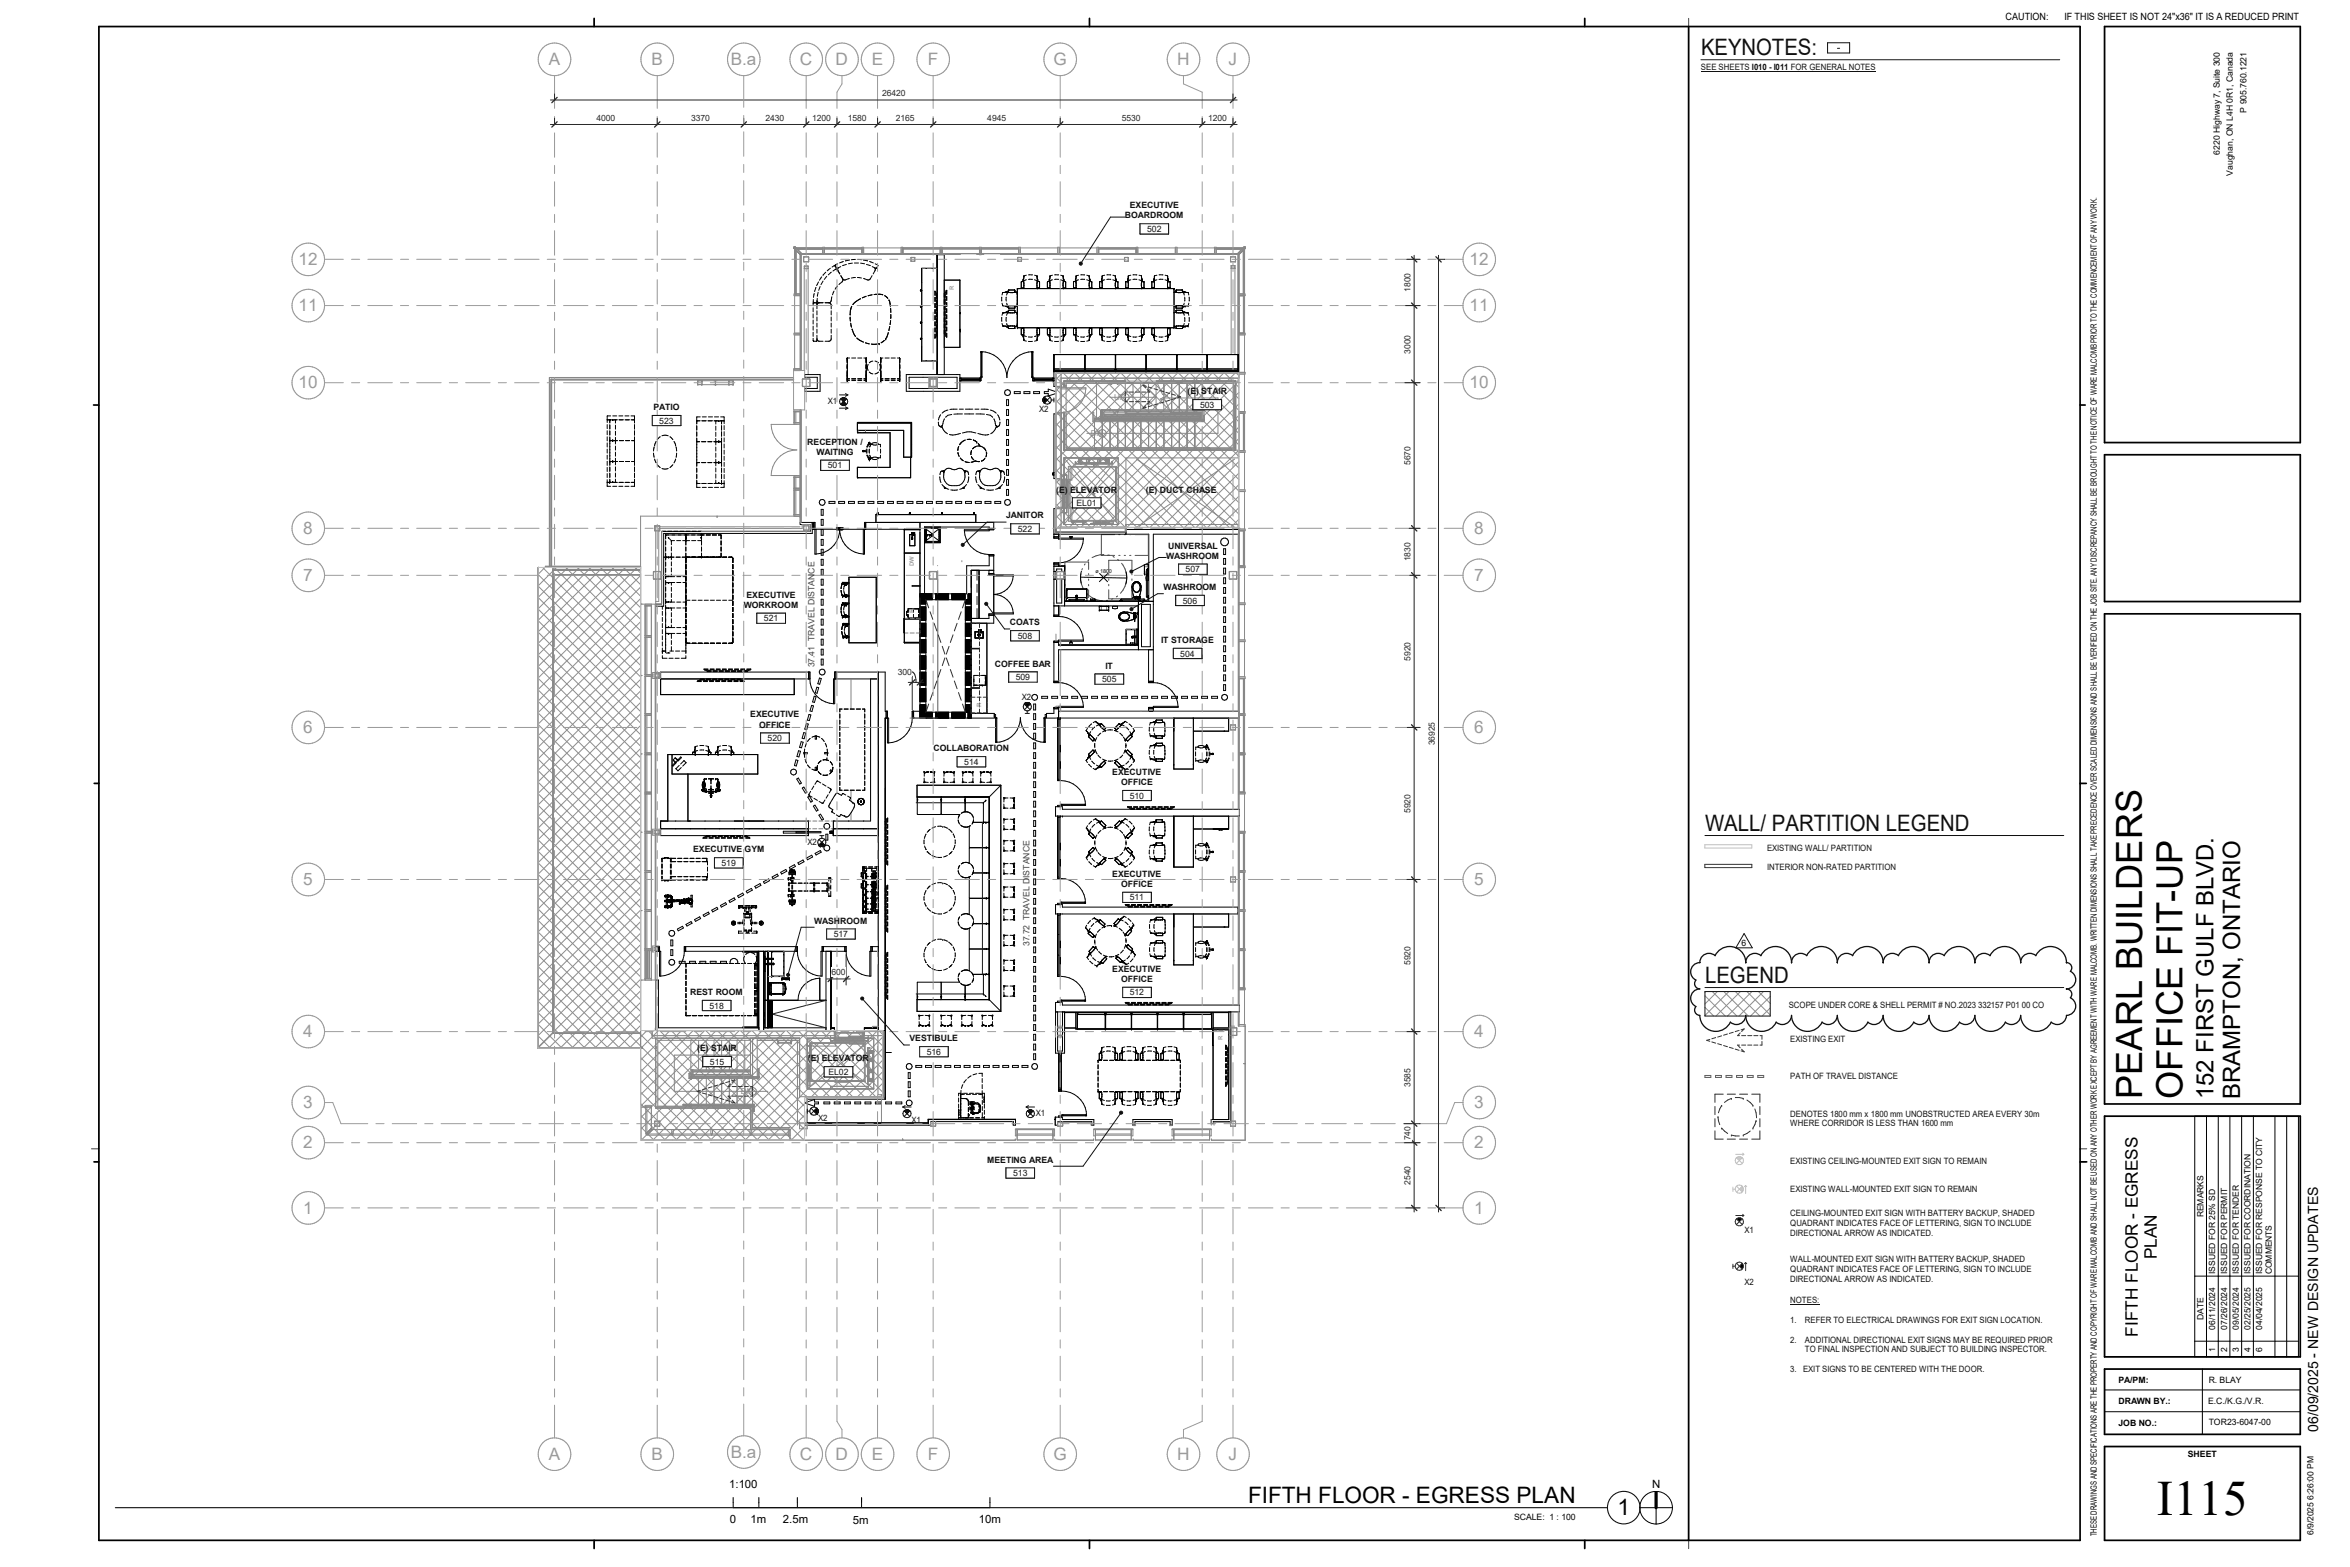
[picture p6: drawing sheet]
<svg xmlns="http://www.w3.org/2000/svg" width="914mm" height="610mm" viewBox="0 0 914 610" stroke-linecap="round" stroke-linejoin="round" font-family="sans-serif">
<defs><g id="words">
<text font-size="19.2" x="839.3" y="589.5">I115</text>
<g font-size="14.1">
<text x="849.2" y="346.1" transform="rotate(-90 849.2 346.1)">UP</text>
<text x="849.2" y="350.8" transform="rotate(-90 849.2 350.8)">-</text>
<text x="833.5" y="427.4" transform="rotate(-90 833.5 427.4)">PEARL BUILDERS</text>
<text x="849.2" y="427.4" transform="rotate(-90 849.2 427.4)">OFFICE FIT</text>
</g>
<g font-size="9.3">
<text x="861.3" y="427.6" transform="rotate(-90 861.3 427.6)">152 FIRST GULF BLVD.</text>
<text x="871.7" y="427.6" transform="rotate(-90 871.7 427.6)">BRAMPTON, ONTARIO</text>
</g>
<g font-size="8.8" fill="#101010">
<text x="661.9" y="21.6">KEYNOTES:</text>
<text x="663.4" y="323.4">WALL/ PARTITION LEGEND</text>
<text x="663.4" y="382.5">LEGEND</text>
</g>
<g font-size="8.8">
<text x="485.6" y="584.8">FIFTH FLOOR - EGRESS PLAN</text>
<text x="629.4" y="589.4">1</text>
</g>
<g font-size="6.7" fill="#9a9a9a">
<text x="213.5" y="25.3">A</text>
<text x="253.5" y="25.3">B</text>
<text x="284.4" y="25.3">B.a</text>
<text x="311.2" y="25.3">C</text>
<text x="325.2" y="25.3">D</text>
<text x="339.2" y="25.3">E</text>
<text x="361" y="25.3">F</text>
<text x="409.9" y="25.3">G</text>
<text x="458.1" y="25.3">H</text>
<text x="478.1" y="25.3">J</text>
<text x="116.2" y="103.1">12</text>
<text x="571.8" y="103.1">12</text>
<text x="116.2" y="121.1">11</text>
<text x="571.8" y="121.1">11</text>
<text x="116.2" y="151">10</text>
<text x="571.8" y="151">10</text>
<text x="118" y="207.7">8</text>
<text x="573.7" y="207.7">8</text>
<text x="118" y="226">7</text>
<text x="573.7" y="226">7</text>
<text x="118" y="285.2">6</text>
<text x="573.7" y="285.2">6</text>
<text x="118" y="344.3">5</text>
<text x="573.7" y="344.3">5</text>
<text x="118" y="403.5">4</text>
<text x="573.7" y="403.5">4</text>
<text x="118" y="431.1">3</text>
<text x="573.7" y="431.1">3</text>
<text x="118" y="446.7">2</text>
<text x="573.7" y="446.7">2</text>
<text x="118" y="472.1">1</text>
<text x="573.7" y="472.1">1</text>
<text x="213.5" y="567.9">A</text>
<text x="253.5" y="567.9">B</text>
<text x="284.4" y="567.1">B.a</text>
<text x="311.2" y="567.9">C</text>
<text x="325.2" y="567.9">D</text>
<text x="339.2" y="567.9">E</text>
<text x="361" y="567.9">F</text>
<text x="409.9" y="567.9">G</text>
<text x="458.1" y="567.9">H</text>
<text x="478.1" y="567.9">J</text>
</g>
<g font-size="6.7">
<text x="831.8" y="470.1" transform="rotate(-90 831.8 470.1)">EGRESS</text>
<text x="831.8" y="474.2" transform="rotate(-90 831.8 474.2)">-</text>
<text x="839.3" y="489.8" transform="rotate(-90 839.3 489.8)">PLAN</text>
<text x="831.8" y="519.9" transform="rotate(-90 831.8 519.9)">FIFTH FLOOR</text>
</g>
<text font-size="5.5" x="902" y="557" transform="rotate(-90 902 557)">06/09/2025 - NEW DESIGN UPDATES</text>
<g font-size="4.4">
<text x="283.7" y="578.8">1:100</text>
<text x="642.8" y="578.9">N</text>
<text x="284" y="592.6">0</text>
<text x="292" y="592.6">1m</text>
<text x="304.6" y="592.6">2.5m</text>
<text x="331.9" y="592.7">5m</text>
<text x="380.9" y="592.7">10m</text>
</g>
<g font-size="3.9">
<text x="780.4" y="7.8">CAUTION:</text>
<text x="803.3" y="7.8">IF THIS SHEET IS NOT 24&quot;x36&quot; IT IS A REDUCED PRINT</text>
</g>
<g font-size="3.4" fill="#101010">
<text x="661.8" y="27.1">SEE SHEETS I010 - I011 FOR GENERAL NOTES</text>
<text x="439.6" y="81">EXECUTIVE</text>
<text x="437.7" y="85">BOARDROOM</text>
<text x="446.4" y="90.2">502</text>
<text x="462" y="153.4">(E) STAIR</text>
<text x="254.3" y="159.6">PATIO</text>
<text x="322.1" y="157.4">X1</text>
<text x="404.3" y="160.1">X2</text>
<text x="466.9" y="158.6">503</text>
<text x="256.5" y="164.8">523</text>
<text x="314.1" y="173">RECEPTION /</text>
<text x="317.8" y="177">WAITING</text>
<text x="322.1" y="182.2">501</text>
<text x="410.9" y="191.6">(E) ELEVATOR</text>
<text x="445.9" y="191.6">(E) DUCT CHASE</text>
<text x="418.9" y="196.8">EL01</text>
<text x="391.5" y="201.7">JANITOR</text>
<text x="396" y="206.9">522</text>
<text x="454.5" y="213.4">UNIVERSAL</text>
<text x="453.8" y="217.4">WASHROOM</text>
<text x="461.3" y="222.6">507</text>
<text x="290.5" y="232.5">EXECUTIVE</text>
<text x="452.7" y="229.6">WASHROOM</text>
<text x="289.4" y="236.5">WORKROOM</text>
<text x="460.2" y="234.8">506</text>
<text x="297.3" y="241.7">521</text>
<text x="392.9" y="243.3">COATS</text>
<text x="396" y="248.5">508</text>
<text x="451.8" y="250.2">IT STORAGE</text>
<text x="459.3" y="255.4">504</text>
<text x="387.1" y="259.4">COFFEE BAR</text>
<text x="430.1" y="260.2">IT</text>
<text x="395.2" y="264.6">509</text>
<text x="428.8" y="265.3">505</text>
<text x="397.6" y="272.2">X2</text>
<text x="291.9" y="279.1">EXECUTIVE</text>
<text x="295.4" y="283.1">OFFICE</text>
<text x="298.7" y="288.3">520</text>
<text x="363.3" y="292.3">COLLABORATION</text>
<text x="375.2" y="297.5">514</text>
<text x="432.8" y="301.5">EXECUTIVE</text>
<text x="436.2" y="305.4">OFFICE</text>
<text x="439.6" y="310.6">510</text>
<text x="314.2" y="328.7">X2</text>
<text x="269.7" y="331.6">EXECUTIVE GYM</text>
<text x="687.6" y="330.9">EXISTING WALL/ PARTITION</text>
<text x="280.8" y="336.8">519</text>
<text x="432.8" y="341.1">EXECUTIVE</text>
<text x="687.6" y="338.5">INTERIOR NON-RATED PARTITION</text>
<text x="436.2" y="345.1">OFFICE</text>
<text x="439.6" y="350.3">511</text>
<text x="316.8" y="359.3">WASHROOM</text>
<text x="324.4" y="364.5">517</text>
<text x="432.8" y="378">EXECUTIVE</text>
<text x="436.2" y="382">OFFICE</text>
<text x="268.5" y="387.1">REST ROOM</text>
<text x="439.6" y="387.2">512</text>
<text x="276.1" y="392.3">518</text>
<text x="696" y="392">SCOPE UNDER CORE &amp; SHELL PERMIT # NO.2023 332157 P01 00 CO</text>
<text x="353.9" y="405.1">VESTIBULE</text>
<text x="696.6" y="405.5">EXISTING EXIT</text>
<text x="271.3" y="408.9">(E) STAIR</text>
<text x="314.4" y="412.9">(E) ELEVATOR</text>
<text x="360.6" y="410.3">516</text>
<text x="276.2" y="414.1">515</text>
<text x="322.3" y="418.1">EL02</text>
<text x="696.6" y="419.6">PATH OF TRAVEL DISTANCE</text>
<text x="318.3" y="436.1">X2</text>
<text x="354.7" y="436.9">X1</text>
<text x="403.1" y="434.3">X1</text>
<text x="696.6" y="434.4">DENOTES 1800 mm x 1800 mm UNOBSTRUCTED AREA EVERY 30m</text>
<text x="696.6" y="438.2">WHERE CORRIDOR IS LESS THAN 1600 mm</text>
<text x="384.1" y="452.3">MEETING AREA</text>
<text x="696.6" y="453">EXISTING CEILING-MOUNTED EXIT SIGN TO REMAIN</text>
<text x="394.2" y="457.5">513</text>
<text x="696.6" y="463.8">EXISTING WALL-MOUNTED EXIT SIGN TO REMAIN</text>
<text x="696.6" y="473">CEILING-MOUNTED EXIT SIGN WITH BATTERY BACKUP, SHADED</text>
<text x="678.8" y="479.8">X1</text>
<text x="696.6" y="476.8">QUADRANT INDICATES FACE OF LETTERING, SIGN TO INCLUDE</text>
<text x="696.6" y="480.7">DIRECTIONAL ARROW AS INDICATED.</text>
<text x="696.6" y="491.1">WALL-MOUNTED EXIT SIGN WITH BATTERY BACKUP, SHADED</text>
<text x="696.6" y="494.9">QUADRANT INDICATES FACE OF LETTERING, SIGN TO INCLUDE</text>
<text x="678.8" y="499.8">X2</text>
<text x="696.6" y="498.7">DIRECTIONAL ARROW AS INDICATED.</text>
<text x="696.6" y="506.9">NOTES:</text>
<text x="696.6" y="514.6">1.</text>
<text x="702.3" y="514.6">REFER TO ELECTRICAL DRAWINGS FOR EXIT SIGN LOCATION.</text>
<text x="696.6" y="522.3">2.</text>
<text x="702.3" y="522.3">ADDITIONAL DIRECTIONAL EXIT SIGNS MAY BE REQUIRED PRIOR</text>
<text x="702.3" y="526.1">TO FINAL INSPECTION AND SUBJECT TO BUILDING INSPECTOR.</text>
<text x="696.6" y="533.8">3.</text>
<text x="701.6" y="533.8">EXIT SIGNS TO BE CENTERED WITH THE DOOR.</text>
</g>
<g font-size="3.4">
<text x="874.1" y="43.8" transform="rotate(-90 874.1 43.8)">P 905.760.1221</text>
<text x="863.7" y="60.2" transform="rotate(-90 863.7 60.2)">6220 Highway 7, Suite 300</text>
<text x="868.8" y="68.3" transform="rotate(-90 868.8 68.3)">Vaughan, ON L4H 0R1, Canada</text>
<text x="815.9" y="232.7" transform="rotate(-90 815.9 232.7)">B SITE. ANY DISCREPANCY SHALL BE BROUGHT TO THE NOTICE OF WARE MALCOMB PRIOR TO THE COMMENCEMENT OF ANY WORK.</text>
<text x="815.9" y="239.6" transform="rotate(-90 815.9 239.6)">HE JO</text>
<text x="677.7" y="367.9">6</text>
<text x="824.3" y="538">PA/PM:</text>
<text x="859.4" y="537.8">R. BLAY</text>
<text x="824.3" y="546.3">DRAWN BY.:</text>
<text x="859.2" y="546.2">E.C./K.G./V.R.</text>
<text x="824.3" y="554.7">JOB NO.:</text>
<text x="859.4" y="554.5">TOR23-6047-00</text>
<text x="851.3" y="566.9">SHEET</text>
<text x="589.1" y="591.2">SCALE: 1 : 100</text>
<text x="815.9" y="597.7" transform="rotate(-90 815.9 597.7)">THESE DRAWINGS AND SPECIFICATIONS ARE THE PROPERTY AND COPYRIGHT OF WARE MALCOMB AND SHALL NOT BE USED ON ANY OTHER WORK EXCEPT BY AGREEMENT WITH WARE MALCOMB. WRITTEN DIMENSIONS SHALL TAKE PRECEDENCE OVER SCALED DIMENSIONS AND SHALL BE VERIFIED ON T</text>
</g>
<g font-size="3.4" fill="#424242">
<text x="316.9" y="259.6" transform="rotate(-90 316.9 259.6)">37.41 TRAVEL DISTANCE</text>
<text x="400.6" y="368.1" transform="rotate(-90 400.6 368.1)">37.72 TRAVEL DISTANCE</text>
</g>
<g font-size="3.3" fill="#252525">
<text x="343.2" y="37.4">26420</text>
<text x="232.1" y="46.9">4000</text>
<text x="268.9" y="46.9">3370</text>
<text x="297.9" y="46.9">2430</text>
<text x="316" y="46.9">1200</text>
<text x="329.9" y="46.9">1580</text>
<text x="348.6" y="46.9">2165</text>
<text x="384.2" y="46.9">4945</text>
<text x="436.5" y="46.9">5530</text>
<text x="470.1" y="46.9">1200</text>
<text x="548.8" y="113.5" transform="rotate(-90 548.8 113.5)">1800</text>
<text x="548.8" y="137.5" transform="rotate(-90 548.8 137.5)">3000</text>
<text x="548.8" y="180.8" transform="rotate(-90 548.8 180.8)">5670</text>
<text x="548.8" y="218.4" transform="rotate(-90 548.8 218.4)">1830</text>
<text x="548.8" y="257" transform="rotate(-90 548.8 257)">5920</text>
<text x="349.3" y="262.5">300</text>
<text x="558.3" y="290" transform="rotate(-90 558.3 290)">36925</text>
<text x="548.8" y="316.2" transform="rotate(-90 548.8 316.2)">5920</text>
<text x="548.8" y="375.4" transform="rotate(-90 548.8 375.4)">5920</text>
<text x="323.5" y="379.3">600</text>
<text x="548.8" y="422.9" transform="rotate(-90 548.8 422.9)">3585</text>
<text x="548.8" y="443.6" transform="rotate(-90 548.8 443.6)">740</text>
<text x="548.8" y="460.9" transform="rotate(-90 548.8 460.9)">2540</text>
</g>
<g font-size="3.3">
<text x="857.4" y="473.5" transform="rotate(-90 857.4 473.5)">REMARKS</text>
<text x="862" y="495.7" transform="rotate(-90 862 495.7)">ISSUED FOR 25% SD</text>
<text x="866.6" y="495.7" transform="rotate(-90 866.6 495.7)">ISSUED FOR PERMIT</text>
<text x="871.1" y="495.7" transform="rotate(-90 871.1 495.7)">ISSUED FOR TENDER</text>
<text x="875.7" y="495.7" transform="rotate(-90 875.7 495.7)">ISSUED FOR COORDINATION</text>
<text x="880.2" y="495.7" transform="rotate(-90 880.2 495.7)">ISSUED FOR RESPONSE TO CITY</text>
<text x="884" y="495.7" transform="rotate(-90 884 495.7)">COMMENTS</text>
<text x="857.4" y="513.5" transform="rotate(-90 857.4 513.5)">DATE</text>
<text x="862" y="517.4" transform="rotate(-90 862 517.4)">06/11/2024</text>
<text x="866.6" y="517.4" transform="rotate(-90 866.6 517.4)">07/26/2024</text>
<text x="871.1" y="517.4" transform="rotate(-90 871.1 517.4)">09/05/2024</text>
<text x="875.7" y="517.4" transform="rotate(-90 875.7 517.4)">02/25/2025</text>
<text x="880.2" y="517.4" transform="rotate(-90 880.2 517.4)">04/04/2025</text>
<text x="862" y="525.8" transform="rotate(-90 862 525.8)">1</text>
<text x="866.6" y="525.8" transform="rotate(-90 866.6 525.8)">2</text>
<text x="871.1" y="525.8" transform="rotate(-90 871.1 525.8)">3</text>
<text x="875.7" y="525.8" transform="rotate(-90 875.7 525.8)">4</text>
<text x="880.2" y="525.8" transform="rotate(-90 880.2 525.8)">6</text>
<text x="900.2" y="597.2" transform="rotate(-90 900.2 597.2)">6/9/2025 6:26:00 PM</text>
</g>
<g font-size="3.1" fill="#888">
<text x="433.5" y="155.7">UP</text>
<text x="424.4" y="169.7">DN</text>
<text x="288.3" y="425.7">DN</text>
</g>
<g font-size="2.3" fill="#9f9f9f">
<text x="371.2" y="113" transform="rotate(-90 371.2 113)">R</text>
<text x="355.6" y="220.1" transform="rotate(-90 355.6 220.1)">DW</text>
<text x="355.6" y="238.4" transform="rotate(-90 355.6 238.4)">R</text>
<text x="381.7" y="275.2" transform="rotate(-90 381.7 275.2)">R</text>
<text x="475.7" y="404.6" transform="rotate(-90 475.7 404.6)">R</text>
</g>
<text font-size="2.1" x="426.2" y="223" transform="rotate(1 426.2 223)">ø 1800</text>
</g></defs>
<path d="M405.9 154.5h1.6v2.2h-1.6zM398.6 273.4h2.3v1.5h-2.3zM318.6 327.7h2.3v1.6h-2.3zM316.7 431.1h1.6v2.2h-1.6z" fill="#000"/>
<path d="M339.5 399.3h2.3v.5h-2.3z" fill="#c7c7c7"/>
<g fill="#fff">
<path d="M360.3 277.1h17.6v2.3h-17.6z"/>
<path d="M375.6 233.3h2.3v43.8h-2.3z"/>
<path d="M360.3 231h17.6v2.3h-17.6z"/>
<path d="M344.4 279.4l.1 148.2z"/>
</g>
<g fill="none" stroke="#000" stroke-width=".39">
<path d="M364.7 99.1v46.6M316.4 119.7v1.6M316.4 118v.1M316.5 116.5l.2 1.3M316.8 114.1l-.3 1.6M317 113.3v.1M317.5 111.8l-.5 1.5M317.6 117.8h.1M317.7 117.8h-.1M317.7 117.8l.1 .1M317.8 117.8l.1-.7 .7 .7M317.8 117.8h-1.2l-.2 1.2"/>
<path d="M317.8 117.9l.1 2.2M317.8 117.9v.1M318 116l-.1 1.1M318.3 113.7l-.2 1.6M318.5 109.7l-.7 1.4M318.6 117.8h1.7M318.6 117.8l-.7 .7M318.9 117.8h-.3M319.1 111.5l-.5 1.4M319.7 107.7l-.8 1.3M320.3 109.3l-.9 1.4M321.1 117.8h1.6"/>
<path d="M321.3 105.9l-1 1.2M321.7 107.5l-1 1.2M322.4 117.8h.3M322.7 117.8l.7 .7v1.6M323.1 104.4l-1.2 1M323.5 105.9l-1.2 1M323.7 115.4l-.3 1.7-.7 .7M324.5 113.2l-.6 1.5M324.9 103.4l.5 .8M324.9 103.4l-1.1 .5M325 104.8l1.1 .5M325 104.8l-.9 .7"/>
<path d="M325.4 104.2l.1 .2M325.4 104.2l-.4 .6M325.5 104.4h.1M325.6 104.4l.6-.3-.3 .7 .2 .5M325.9 111.3l-.9 1.2M326 102.6l-.9 .4-.1 .4M326.1 105.3l.7 1.3M327.2 107.2l.7 1.3M327.2 103.7l-1 .5M327.9 108.5l-.2 1.1-1.3 1.1M328.2 101.7l-1.5 .6M329.4 102.9l-1.6 .4"/>
<path d="M330.4 101.2l-1.5 .3M330.5 108.3l-1.7 .6-.9-.4M330.5 101.1l-.1 .1M331.4 119.2l-.5 1.7-.1 1.7M331.7 102.4l-1.6 .2M332.4 102.3h1.7M332.9 107.9l-1.6 .3M332.9 100.9l-1.6 .1M333.6 107.9l1.6 .3M333.7 100.9l1.5 .1M334.9 116.2l-1.7 1-1.3 1.3M334.9 102.4l1.5 .2"/>
<path d="M336 101.1l1.6 .4M337 115.3l-1.5 .6M337.1 102.9l1.6 .4M338.3 101.7l1.5 .6M339.3 107.2l-1.2 1.7-2.1-.6M339.3 114.7l-1.5 .4M339.4 103.7l1 .5M340.1 114.6l3.4 .1M340.4 104.2l.6 .2M340.4 104.2l.2 .9-.8 1.5M340.5 102.6l1 .6M340.9 104.4h-.1"/>
<path d="M341.5 103.1v.1M341.5 103.2l-.5 1.2M344.2 115l1.2 1.1M345.9 116.7l.6 2.5M346.5 119.9l.1 1.6M358.1 113v.1M358.1 119.3l.2 .2 .3-.2M358.1 119.3h.5M358.1 113h.5M358.1 113l.3-.3 .2 .3M358.1 113.1l.2 .1M358.3 113.2h.1"/>
<path d="M358.4 119l-.3 .3M358.4 119h.1M358.5 119l.1 .3M358.6 104.4v5.4M358.6 113l-.3 .2M363.7 114.9v-1.6l.2 1.6M363.7 115.7v1.6M363.7 118v1.6M363.9 113.5h.2v1.4M363.9 115.7v1.6M363.9 118v1.6M364.1 113.9l.3 .2v2"/>
<path d="M364.1 115.7v1.6M364.1 118v1.6M364.4 115.4h.1M364.4 115.1h.1M364.4 116.8v1.6M364.4 119.3v1.5M364.5 104.4h-5.9v36M364.5 114.6h.2M367.4 109h6.1v26.1h-6.1M367.4 114.2l.2 1.5M367.6 114.7h.2M367.6 115h.2"/>
<path d="M367.6 116.5v1.6M367.6 118.9v1.5M367.8 116.5v1.6M367.8 118.9v1.5M368 113.5l-.2 .2v2M368 115.3v1.6M368 117.7v1.6M368.3 113.1h-.3v1.4M368.3 114.5v-1.6l.1 1.6M368.3 115.3v1.6M368.3 117.7v1.6M368.4 115.3v1.6"/>
<path d="M368.4 117.7v1.6M389.8 115.6v1.5M389.9 117.9l.2 1h.6M390.4 118.9l.3 .1M390.7 113.8h-.6l-.2 1M390.7 113.7l-.1 .1M390.9 119l1.3 .2M390.9 118.9l.4 .1M391.3 113.7l-.4 .1M391.5 115.6v1.5M391.5 119l.5 .1M391.6 119.1v.1"/>
<path d="M391.7 117.9l.5 1.2M391.8 113.5v.1M391.8 119.1h.1M391.8 113.6h.1M392 113.6l-.5 .1M392.1 119.1h.1M392.1 113.5h.1M392.1 113.5l-.4 1.3M392.1 113.5l-.5 .1M392.1 119.1h.3M392.2 119.2h.1M392.4 113.6l-1.5 .1"/>
<path d="M392.5 119h.1M392.5 113.7h.1M392.5 119v.9l2.3-.1M392.6 113.7h2.1M392.6 112.8l-.1 .1M392.6 119h2.1M394.7 119h.1M394.7 113.7h.1M394.8 119l.1 .1M394.8 112.9l.1 .1M394.9 113.6l.8 .2 .1 1M394.9 119.1h.5"/>
<path d="M394.9 113.6l-.1-.8-2.4 .1 .1 .8M394.9 119.1l-.1 .7M394.9 119.7l-.1 .1M394.9 113.6l-.1 .1M395.7 118.9l-.3 .2M395.7 118.8l-.3 .3M395.8 115.1l.1 .5M395.9 112.3h.1M395.9 117.1l-.2 1.8M395.9 112.3v15.2M395.9 112.3h60.9M395.9 112.3l.2 .1"/>
<path d="M397.4 111.9l.1 .1M398.1 109.3h.1M398.1 109h.1M398.2 109h.1M398.2 108.7l-.1 .1M398.2 109.5l-.8 .1v2.3M398.2 108.5l-.1 .8M398.2 108.5h.1M398.2 109.3v.3M398.2 109.5l.1 .1M398.3 108.1l-.1 .4M398.3 109.6l.1 2.2"/>
<path d="M398.3 111.9l-.1 .4M398.3 109.6h.1M398.3 108.7l-.1 .4M398.4 111.8l-.9 .2M398.4 107.5v.4M398.4 108.1v.4M399.4 107.1l-1 .2v.6M399.4 108.8l-1.3 .5M400.2 106.9h1.5M401.7 108.7h-1.5M402.5 108.8l1.2 .5M402.5 107.1l1 .2"/>
<path d="M403.5 107.3h.1M403.5 107.3v.6M403.5 108.1l.1 .3M403.5 107.7l.1 .2M403.6 111.8v.1M403.6 111.9v.1M403.6 112h.1M403.6 108.1l.1 .4M403.6 108.7l.1 .4M403.6 109.3l.1 .3M403.7 108.5h.1M403.7 109.5l-.1 2.3"/>
<path d="M403.7 109h.1M403.7 109.5l.8 .2v2.3M403.7 108.7v.6M403.7 108.5v1M403.7 112v.3M403.7 109.3h.1M404.5 112h-.9M404.5 111.9h.1M407.5 111.8l.1 .1M407.6 109.7l-.1 .1M408.3 109.3h.1M408.3 109h.1"/>
<path d="M408.3 108.7v.6M408.4 109.5l-.8 .1 .2 2.5 .7-.3v-2.2M408.4 108.5h-.1M408.4 108.5l-.1 .5M408.4 109.1v.5M408.4 112v.3M408.4 109.5l.1 .1M408.4 112h.1M408.5 109.6h.1M408.5 111.9v.1M408.5 108.1l-.1 .4M408.5 108.7l-.1 .4"/>
<path d="M408.6 108.1l-.1 .4M408.6 107.5l-.1 .2M409.5 107.1l-.9 .2-.1 .6M409.5 108.8l-1.2 .5M410.3 106.9h1.6M411.9 108.7h-1.6M412.7 108.8l1.2 .5M412.7 107.1l1 .2M413.7 107.3h.1M413.7 107.3v.4M413.7 111.8v.1M413.7 111.9l.1 .1"/>
<path d="M413.8 112h.1M413.8 108.1l-.1 .3M413.8 108.7l.1 .4M413.8 108.2l.1 .3M413.9 108.5h.1M413.9 109h.1M413.9 109.5l-.2 2.3M413.9 108.5v1M413.9 112v.3M413.9 108.7v.6M413.9 109.5l.8 .2-.1 2.2M413.9 109.3h.1"/>
<path d="M413.9 109.3v.3M414.6 111.9v.1M414.6 112h-.8M417.7 111.8v.1M417.7 109.7v.1M418.5 109.3h.1M418.5 109h.1M418.5 108.7v.1M418.5 108.5l.2-.4v.4M418.5 109.5l-.8 .1v2.3l.8 .2 .2-.3M418.5 108.5v.8M418.5 108.5h.1"/>
<path d="M418.5 109.3v.3M418.5 109.5l.1 .1M418.6 109.6h.1M418.6 109.6l.1 2.2M418.6 111.9l-.1 .4M418.6 108.7l-.1 .4M418.7 107.5v.2M419.7 107.1l-1 .2v.6M419.7 108.8l-1.2 .5M420.5 106.9h1.6M422.1 108.7h-1.6M422.8 108.8l1.3 .5"/>
<path d="M422.9 107.1l.9 .2M423.8 107.3h.1M423.8 107.3v.6M423.8 108.1l.1 .3M423.8 107.7l.1 .2M423.9 111.8v.1M423.9 111.9v.1M423.9 112h.1M423.9 108.1l.1 .4M423.9 108.7l.1 .4M424 109.3v.3M424 108.5h.1"/>
<path d="M424 109.5l-.1 2.3M424 109h.1M424 109.5l.8 .2v2.3M424 108.7l.1 .6M424 108.5v1M424 112v.3M424.1 109.3h.1M424.8 112h-.8M424.8 111.9h.1M428.6 109.3h.1M428.6 109h.1M428.7 109h.1"/>
<path d="M428.7 108.7l-.1 .6M428.7 109.5l-.8 .1v2.2l.2 .3 .7-.3M428.7 108.5v.5M428.7 109.1v.5M428.7 112v.3M428.7 108.5h.1M428.7 109.5l.1 .1M428.8 112h.1M428.8 109.6h.1M428.8 111.9v.1M428.8 109.6v2.2M428.8 108.1l-.1 .4"/>
<path d="M428.8 108.7l-.1 .4M428.9 107.5l-.1 .4M428.9 108.1l-.1 .4M429.9 107.1l-1 .2v.6M429.9 108.8l-1.3 .5M430.7 106.9h1.5M432.2 108.7h-1.5M433 108.8l1.2 .5M433 107.1l1 .2M434 107.3h.1M434 107.3v.4M434 111.8v.1"/>
<path d="M434 111.9l.1 .1M434.1 112h.1M434.1 108.1l-.1 .3M434.1 108.7l.1 .4M434.1 108.2l.1 .3M434.2 108.5h.1M434.2 109.5l-.2 2.3M434.2 109h.1M434.2 108.7l.1 .6M434.2 109.5l.8 .2-.1 2.2M434.2 108.5v1M434.2 112v.3"/>
<path d="M434.2 109.3h.1M434.2 109.3v.3M434.9 112h-.8M434.9 111.9v.1M438 111.8l.1 .1M438.1 109.6l.8-.1 .1 .2-.2 2.4-.7-.2zM438.1 109.7l-.1 .1M438.8 109.3h.1M438.8 109h.1M438.8 108.7v.1M438.9 108.5h.1M438.9 109.3l.1 .3"/>
<path d="M438.9 108.5l-.1 .8M438.9 112h.1M439 111.9l-.1 .4M439 108.1l-.1 .4M439 108.7l-.2 .4M439 108.1v.4M439 107.5v.2M440 107.1l-1 .2v.6M440 108.8l-1.2 .5M440.8 106.9h1.6M442.4 108.7h-1.6M443.1 108.8l1.3 .5"/>
<path d="M443.2 107.1l1 .2M444.2 107.3h.1M444.2 107.3v.4M444.2 108.1v.3M444.2 111.8v.1M444.2 111.9v.1M444.2 112h.1M444.2 108.1l.1 .4M444.2 108.7l.1 .4M444.3 109.3v.3M444.3 108.5h.1M444.3 108.7l.1 .6"/>
<path d="M444.3 109h.1M444.3 109.5l-.1 2.3M444.3 109.5l.8 .2v2.3M444.3 108.5v1M444.3 112v.3M444.4 109.3h.1M445.1 112h-.8M445.1 111.9h.1M448.3 109.6l-.1 2.2 .2 .3 .7-.1M448.4 109.5h.6M448.4 109.5l-.1 .1M448.9 109.3h.1"/>
<path d="M448.9 109h.1M449 109h.1M449 108.7l-.1 .6M449 108.5v.5M449 109.1v.5M449 112v.3M449 108.5h.1M449 109.5l.1 .1M449.1 109.6l.1 2.2M449.1 109.6h.1M449.1 111.9v.1M449.1 108.1l-.1 .4"/>
<path d="M449.1 108.7l-.1 .4M449.2 111.8l-.1 .1M449.2 107.5v.4M449.2 108.1v.4M450.2 107.1l-1 .2v.6M450.2 108.8l-1.3 .5M451 106.9h1.5M452.5 108.7h-1.5M453.3 108.8l1.2 .5M453.3 107.1l1 .2M454.3 107.3h.1M454.3 107.3v.6"/>
<path d="M454.3 108.1l.1 .3M454.3 107.7l.1 .2M454.4 111.8v.1M454.4 111.9v.1M454.4 112h.1M454.4 108.1l.1 .4M454.4 108.7l.1 .4M454.5 108.5h.1M454.5 109h.1M454.5 109.5l.8 .2v2.3M454.5 109.5l-.1 2.3M454.5 108.7l.1 .6"/>
<path d="M454.5 108.5v1M454.5 112v.3M454.5 109.3h.1M454.5 109.3v.3M455.3 112h-.9M455.3 111.9h.1M456.8 112.3h.1M456.8 119l.8 .1M456.8 118.9l.3 .2M456.8 112.3l-.2 .1M456.8 112.3v15.2M457.1 113.6h.5"/>
<path d="M457.1 113.6l-.3 .2M457.1 113.6l-.2 .1M457.6 119.1l.1 .8 2.4-.1M457.6 113.6l.2 .1M457.7 112.9l-.1 .7M457.7 112.8l2.4 .1 .1 .2M457.7 112.8v.1M457.8 119h.1M457.8 113.7h.1M457.8 119l-.2 .1M457.8 119h2.2l.2 .2M460 112.8v.1"/>
<path d="M460.1 112.9v.7l1.5 .1M460.2 113.5l-1 .3-1.4-.1M460.2 119.6l-.1 .1M460.3 119.2h.1M460.4 113.5h.1M460.4 113.5l.6 .1M460.4 119.1h-.3v.7M460.4 113.5l.4 1.3M460.5 113.6h.1M460.6 113.6l.4 .1M460.7 113.6h.1M460.7 119.1h.1"/>
<path d="M460.7 113.5v.1M460.8 117.9l-.5 1.2M460.9 113.6h.1M460.9 119.1v.1M461 115.6v1.5M461 119l-.5 .1M461.2 119.1h.1M461.2 119.1h-.9M461.2 113.7l.4 .1M461.6 118.9l-.4 .1M461.6 119l-.4 .1M461.8 113.8h.6l.2 1"/>
<path d="M461.8 118.9h.5M461.8 113.7l.1 .1M462.1 118.9l-.3 .1M462.3 118.9h.1M462.6 117.9l-.3 1M462.7 115.6v1.5M316.4 122.1v1.6M316.4 124.5v1.6M316.4 126.9v1.5M316.4 129.2v1.7M316.4 131.6v1M316.4 132.5h.1"/>
<path d="M316.4 132.6h1.4M317.8 132.5v.1M317.9 120.9v1.6M317.9 123.3v1.6M317.9 125.7v1.6M317.9 128.1v1.5M317.9 130.4l-.1 2.1M317.9 132l.7 .8h1.7M323.4 130.4l-.3 2.1-.4 .3h-1.6M323.4 120.9v1.6M323.4 123.3v1.6M323.4 125.7v1.6"/>
<path d="M323.4 128.1v1.5M329.7 139.4h.1M329.7 139.3h.1M329.7 139.3v2.1M329.7 139.3h.9M330.8 123.4l.1 1.5M331 125.7l.3 1.6M331.4 139.3h1.6M331.6 128l1.3 2.9M333.4 131.5l2.6 1.6M333.8 139.3h1.5M336.1 139.3h1"/>
<path d="M336.7 133.3l1.5 .5M337.1 139.3h.1M337.1 139.4h.1M337.1 139.3v2.1M342.1 133.7h.1M342.1 133.7l-3.1 .2M342.7 139.4h.1M342.7 139.3h.1M342.7 139.3h.9M342.7 139.3v2.1M344.1 132.4l-1.2 .9M344.4 139.3h1.6"/>
<path d="M344.6 131.8h.1M345.7 129.4l-1.1 2.4M346.2 127l-.3 1.6M346.5 124.7l-.2 1.6M346.6 122.3v1.6M346.8 139.3h1.6M349.2 139.3h.9M350.1 139.3h.1M350.1 139.4h.1M350.1 139.3v2.1M358.1 125.5v.1M358.1 131.8l.2 .2"/>
<path d="M358.1 131.8h.5M358.1 125.5h.1M358.1 125.6h.5l-.2 .2zM358.3 132h.1M358.5 125.3l.1 .2M358.5 125.3l-.4 .3M358.5 125.3l.1 .1M358.6 135v5.4h5.9M358.6 131.8v.2M358.6 131.8l-.2-.2-.3 .2M358.6 131.8l-.3 .2M363.7 130v1.5l.2-1.5"/>
<path d="M363.7 120.4v1.6M363.7 122.8v1.6M363.7 125.2v1.6M363.7 127.6v1.6M363.9 120.4v1.6M363.9 122.8v1.6M363.9 125.2v1.6M363.9 127.6v1.6M364.1 130v1.3h-.2M364.1 120.4v1.6M364.1 122.8v1.6M364.1 125.2v1.6"/>
<path d="M364.1 127.6v1.6M364.4 129.4h.1M364.4 129.8h.1M364.4 121.6v1.6M364.4 124v1.6M364.4 126.4v1.6M364.4 128.7v2l-.3 .2M364.5 130.3h.2M367.6 129h.2M367.6 129.4h.2M367.6 121.2v1.6M367.6 123.6v1.6"/>
<path d="M367.6 126v1.6M367.6 128.4l-.2 1.5M367.8 121.2v1.6M367.8 123.6v1.6M367.8 126v1.6M367.8 128.4v1.9l.2 .3M368 120.1v1.5M368 122.4v1.6M368 124.8v1.6M368 127.2v1.6M368 129.6v1.3h.3M368.3 120.1v1.5"/>
<path d="M368.3 122.4v1.6M368.3 124.8v1.6M368.3 127.2v1.6M368.3 129.6v1.5l.1-1.5M368.4 120.1v1.5M368.4 122.4v1.6M368.4 124.8v1.6M368.4 127.2v1.6M373.5 128.5h.1M373.5 128.4h.1M373.6 121.7h.1M373.6 128.7h.1"/>
<path d="M373.6 128.1h.1M373.6 121.7l-.1 .2M373.6 128.1v.6M381.6 136.8h.5v10.1h-.5zM381.6 136.8a10.2 10.2 0 0 1 10.2 10.1 10.2 10.2 0 0 1 10.1-10.1M381.6 137.2h.5M381.9 137.2v9.3M389.8 123.4v1.7M389.9 125.8l.2 1h.6M390.6 121.7h-.2M390.7 121.7h-.6l-.2 1M390.9 126.9l1.3 .1"/>
<path d="M390.9 126.8h.4M391.3 121.7h-.4M391.5 123.4v1.7M391.5 126.9l.4 .1M391.6 127v.1M391.6 121.4l.4 .1M391.6 121.4l.1 .1M391.6 121.4l-.1 .1M391.7 125.8l.5 1.2M391.8 127h.1M391.8 121.5h.1M391.8 127v.1"/>
<path d="M391.9 121.5l-.4 .1M392 121.5h-.1M392 127h.1M392.1 127h.1M392.1 121.5h.1M392.1 121.5l-.4 1.2M392.2 127h.1M392.4 121.5l-1.5 .1M392.5 120.7l-.2 .8 .3 .2 2.3-.2M392.5 126.9l-.4 .1M392.5 121.6h.1M392.5 126.9l-.2 .7 .3 .2 2.2-.1"/>
<path d="M392.5 126.9h.1M392.6 126.9l2.3 .1M392.6 120.7h2.1M392.6 120.7h-.1M394.7 120.7h.1M394.8 120.7v.1M394.8 121.6h.1M394.8 120.8l.1 .7M394.8 120.8l.1 .1M394.9 127l-.1 .7M394.9 127h.5M394.9 121.5l.8 .2"/>
<path d="M394.9 127.6l-.1 .1M395.4 121.5l.3 .2M395.7 121.7l.1 1M395.7 126.8l-.3 .2M395.7 126.7l-.3 .3M395.8 123l.1 .4M395.9 127.5h.1M395.9 125.1l-.2 1.6M395.9 127.5h60.9M396.1 127.3l-.2 .2M397.4 127.8v.1M397.4 130v.1"/>
<path d="M398.1 130.5h.1M398.1 130.5l1.3 .4M398.1 131l.1 .1M398.2 130.8h.1M398.2 130.6l.1 .5M398.2 130.5v.8M398.2 130.8h-.1M398.2 131.3l.1 .4M398.2 127.7l.2 2.3M398.2 127.7l-.8 .2v2.1l.2 .3 .7-.1-.1 .3M398.2 127.5v.2M398.2 131.3h.1"/>
<path d="M398.3 127.8h.1M398.3 130.1l-.1 .2M398.4 131.9v.3M398.4 131.3v.4M398.4 130l-.1 .1M398.4 131.9v.6l1 .2M400.2 132.8h1.5M400.2 131.1h1.5M401.4 136.8h.5v10.1h-.5zM401.4 137.2h.5M401.7 137.2v9.3M403.5 131.9v.6l-1 .2"/>
<path d="M403.6 130.1v1.6M403.6 130v.1M403.6 131.9l-.1 .1M403.6 131.3l-.1 .4M403.6 127.8v2.2M403.6 127.7l.9 .1M403.6 127.7v.1M403.7 130.8h.1M403.7 130.7l-.1 .4M403.7 127.5v.2M403.7 130.5h.1M403.7 130.5v.5"/>
<path d="M403.7 130.5l-1.2 .4M403.7 130.5v.1M404.5 127.8v2.2l-.9 .2M404.5 127.8v.1M407.5 130h.1M407.6 127.9h-.1M408.3 130.5h.1M408.3 130.5l1.2 .4M408.3 130.5v.6M408.3 130.8h.1M408.3 130.6l.1 .1M408.3 130.8l.1 .5"/>
<path d="M408.3 131.2l.1 .1M408.4 127.7l-.8 .1v2.3l.8 .1M408.4 131.3v.3M408.4 130.7l.1 .4M408.4 127.5v.2M408.4 127.7l.1 .1M408.4 131.6l.1 .1M408.5 127.8l-.2 2.8M408.5 127.8h.1M408.5 132l.1 .2M408.5 131.3l.1 .4M408.6 131.9v.6l.9 .2"/>
<path d="M410.1 137.9h.1M410.1 137.9v12.4h.8v-5.2h70.9v-7.2M410.1 137.9h71.7M410.3 132.8h1.6M410.3 131.1h1.6M413.7 132v.5l-1 .2M413.7 130v.1M413.7 131.3v.4M413.7 130.1l.2 .2M413.8 127.8l-.1 2.2M413.8 127.7l-.1 .1M413.8 127.7h.7"/>
<path d="M413.9 130.7l-.1 .4M413.9 127.5v.2M413.9 130.8h.1M413.9 130.5h.1M413.9 130.5l-1.2 .4M413.9 130.5v.5M413.9 130.5v.1M414.5 127.7v.1M414.5 127.8h.1M414.6 127.8l.1 2.2-.9 .2v1.3M414.6 127.8h.1M417.7 130h.1"/>
<path d="M417.7 127.9h.1M418.5 130.5h.1M418.5 130.5l1.2 .4M418.5 131v.1M418.5 130.8h.1M418.5 130.5v.8M418.5 130.6l.1 .5M418.5 127.7l.2 2.3M418.5 131.3l.2 .4v-.4M418.5 127.7l-.8 .1v2.3l.9 .1M418.5 127.5v.2M418.5 130.2v.3"/>
<path d="M418.5 131.3h.1M418.5 130.2v.1M418.6 127.8h.1M418.6 130.1v.1M418.7 132v.2M418.7 130l-.1 .1M418.7 131.9v.6l1 .2M420.5 132.8h1.6M420.5 131.1h1.6M422.1 137.9h.1M422.1 137.9v6.4M422.2 137.9h.1"/>
<path d="M422.2 137.9v6.4M423.8 131.9v.6l-.9 .2M423.9 131.3l-.1 .4M423.9 130v.1M423.9 130.1v1.6M423.9 131.9l-.1 .1M423.9 127.8v2.2M424 127.7l.8 .1M424 127.7l-.1 .1M424 130.7l-.1 .4M424 130.8h.1M424 127.5v.2"/>
<path d="M424.1 130.5h.1M424.1 130.5l-.1 .5M424.1 130.5l-1.3 .4M424.1 130.5l-.1 .1M424.8 127.8v2.2l-.8 .2M424.8 127.8v.1M427.9 130v.1M428.6 130.5h.1M428.6 130.5l.1 .6M428.6 130.5l1.3 .4M428.7 130.8h.1M428.7 130.8v.5"/>
<path d="M428.7 130.6v.1M428.7 130.8h-.1M428.7 131.2v.1M428.7 127.7l-.8 .2v2.1l.2 .3 .7-.2M428.7 127.5v.2M428.7 130.2v.4M428.7 131.3l.1 .3M428.7 127.7l.1 2.3M428.7 130.7l.1 .4M428.7 130.2v.1M428.8 131.6v.1M428.8 127.8h.1"/>
<path d="M428.8 131.3l.1 .4M428.8 131.9l.1 .3M428.8 130v.1M428.9 131.9v.6l1 .2M430.7 132.8h1.5M430.7 131.1h1.5M434 132v.5l-1 .2M434 137.9v6.4M434 130v.1M434 131.3v.4M434 130.1l.1 .1M434.1 137.9h.1"/>
<path d="M434.1 127.8l-.1 2.2M434.1 127.7l-.1 .1M434.1 127.7h.7M434.2 130.7l-.1 .4M434.2 130.8h.1M434.2 130.2l-.1 1.3M434.2 127.5v.2M434.2 130.2v.1M434.2 130.5h.1M434.2 130.5v.5M434.2 130.5l-1.2 .4M434.2 130.5v.1"/>
<path d="M434.8 127.7v.1M434.8 127.8h.1M434.9 127.8l.1 2.2-.9 .2M434.9 127.8h.1M438 127.9l.2-.2 .8 .2-.2 2.4M438 130l.2 .3 .7-.1M438.1 127.8v2.3M438.8 130.5h.1M438.8 130.5l1.2 .4M438.8 131v.1M438.8 130.8h.1M438.8 130.6l.2 .5"/>
<path d="M438.8 130.5l.1 .8M438.9 127.5l.1 .3M438.9 131.3h.1M438.9 131.3v.3M438.9 131.6l.1 .1M439 130.1l-.1 .4M439 131.3v.4M439 132v.2M439 131.9v.6l1 .2M440.8 132.8h1.6M440.8 131.1h1.6M444.2 132v.5l-1 .2"/>
<path d="M444.2 130v.1M444.2 131.3v.4M444.2 130.1v1.6M444.2 127.8v2.2M444.3 127.7l.8 .1M444.3 127.7l-.1 .1M444.3 130.7l-.1 .4M444.3 130.8h.1M444.3 127.5v.2M444.4 130.5h.1M444.4 130.5l-.1 .5M444.4 130.5l-1.3 .4"/>
<path d="M444.4 130.5l-.1 .1M445.1 127.8v2.2l-.8 .2M445.1 127.8v.1M445.9 137.9h.1M445.9 137.9v6.4M446 137.9h.1M446 137.9v6.4M448.2 127.8v.1M448.3 127.8v2.4M448.3 130.2l.1 .1M448.4 127.7l-.1 .1M448.4 127.7h.6"/>
<path d="M448.9 130.5h.1M448.9 130.5l.1 .6M448.9 130.5l1.3 .4M449 130.8h.1M449 130.8v.5M449 130.6v.1M449 130.8h-.1M449 131.2v.1M449 127.5v.2M449 130.2v.4M449 131.3l.1 .4M449 130.7l.1 .4"/>
<path d="M449 127.7l.1 .1M449.1 130.2l-.7 .1M449.1 127.8l.1 2.2M449.1 127.8h.1M449.1 130.1v.1M449.2 131.3v.4M449.2 131.9v.3M449.2 130l-.2 .3M449.2 131.9v.6l1 .2M451 132.8h1.5M451 131.1h1.5M454.3 131.9v.6l-1 .2"/>
<path d="M454.4 131.3l-.1 .4M454.4 130v.1M454.4 131.9l-.1 .1M454.4 130.1l.1 .2M454.4 127.8h.1M454.4 127.7v2.3M454.4 127.7h.7M454.5 130.8h.1M454.5 130.7l-.1 .4M454.5 127.5v.2M454.5 130.5h.1M454.5 130.5v.5"/>
<path d="M454.5 130.5l-1.2 .4M454.5 130.5v.1M455.1 127.7l.1 .1M455.2 127.8h.1M455.3 127.8v2.2l-.9 .2v1.5M455.3 127.8v.1M456.6 127.3l.2 .2M456.8 127.5h.1M457.1 127l-.3-.2 .8 .2M457.6 127l2.4-.1 .1 .8-2.3 .1zM457.6 121.5l2.4 .1M457.6 121.5l-.8 .2"/>
<path d="M457.7 121.6h.1M457.9 137.9h.1M457.9 137.9v6.4M458 137.9h.1M458 137.9v6.4M460 121.6h.1M460 126.9l.4 .1M460.1 120.8v.7M460.1 127l.1 .1M460.1 121.5l-.1 .1M460.2 120.9l-.2-.2h-2.2l-.2 .8M460.2 127.6h-.1"/>
<path d="M460.2 121.4l-.1 .1M460.3 127h.1M460.3 127l.1 .1M460.4 121.5h.1M460.4 121.5l.4 1.2M460.4 127h.1M460.7 121.5h.1M460.7 127h.1M460.7 127l.1 .1M460.8 125.8l-.5 1.2M460.9 121.4l-.4 .1 .5 .1M460.9 121.4l.1 .1"/>
<path d="M460.9 127v.1M460.9 121.4l-.1 .1M461 123.4v1.7M461 126.9l-.4 .1M461.2 127h.1M461.2 127h-.9M461.2 121.5h-1.1M461.2 121.5h.1M461.2 126.8h.4M461.2 121.7h.4M461.2 121.5l.4 .1M461.6 126.9l-.4 .1"/>
<path d="M461.8 126.8h.5M461.8 121.7h.6l.2 1M461.9 121.7h.2M462.3 126.8h.1M462.6 125.8l-.3 1M462.7 123.4v1.7M469.6 137.9h.1M469.6 137.9v6.4M469.7 137.9h.1M469.7 137.9v6.4M481.8 137.9h.1M313.1 145.7h6v6.5h-6v-1.1h4.9v-4.3h-4.9z"/>
<path d="M329.7 148h.1M329.7 147.3h.1M329.7 141.6v2.2M329.7 144v4M329.7 148h.9M329.7 147.5h.9M329.7 147.3h.9M331.4 148h1.6M331.4 147.5h1.6M331.4 147.3h1.6M333.8 148h1.5M333.8 147.5h1.5"/>
<path d="M333.8 147.3h1.5M336.1 148h1M336.1 147.5h1M336.1 147.3h1M337.1 147.3h.1M337.1 148h.1M337.1 141.6v2.2M337.1 144v4M337.8 141.8a2.43 2.43 0 0 0 0 2.3M338.2 144.7l1.4 .8M339.6 140.5l-1.4 .6M340.4 140.5l1.4 .6"/>
<path d="M341.8 144.7l-1.4 .8M342.3 141.8l.3 1.2-.3 1.1M342.7 148h.1M342.7 147.3h.1M342.7 148h.9M342.7 147.5h.9M342.7 147.3h.9M342.7 141.6v2.2M342.7 144v4M344.4 148h1.6M344.4 147.5h1.6M344.4 147.3h1.6"/>
<path d="M346.8 148h1.6M346.8 147.5h1.6M346.8 147.3h1.6M349.2 148h.9M349.2 147.5h.9M349.2 147.3h.9M350.1 147.3h.1M350.1 148h.1M350.1 141.6v2.2M350.1 144v4M352.6 145.7h20.9v6.5h-20.9zM353.7 146.8h18.7v4.3h-18.7z"/>
<path d="M364.5 145.7v-46.6h2.9v46.6M368.9 159.5l-1.4 .5-.9 .7M372.4 159.2l-2.8 .1M373.3 159.2h1.6M373.5 147.1h8.1v1h-8.1M374 147.1v1M374 147.7h7.1M374 147.6h7.1M375.6 159.2h2.9M379.3 159.2h1.6M381.1 147.1v1M381.6 146.5h.5"/>
<path d="M381.7 159.2l2.9 .1M385.3 159.5l1.3 .5 1 .7M391.7 155.5h.7v2.3h-.7zM391.7 159.3h.7v2.3h-.7zM394.7 152.4h2.3v.7h-2.3zM398.4 152.4h2.3v.7h-2.3zM401.4 146.5h.5M402.2 152.4h2.3v.7h-2.3zM402.4 147.7h7.2M402.4 147.6h7.2M402.4 147.1v1M409.6 147.1v1"/>
<path d="M410.1 143.6h.1M410.1 144.3h.1M410.1 147.1h-8.2v1h8.2M410.1 144.3h71.7M410.1 143.6h71.7M410.1 143.6l.1 .7M410.9 152.4l-3-1v1h-1.5v.7h1.5v1l3-1M422.1 143.6h.1M422.1 144.3h.1M422.1 143.6l-.1 .7M422.2 143.6h.1M422.2 143.6l.2 .7"/>
<path d="M422.2 144.3h.1M422.2 143.6l.1 .1M433.9 143.7h.1M434 143.6l-.2 .7M434.1 143.6h.1M434.1 144.3h.1M434.1 143.6l.1 .1M434.2 144.3h.1M434.2 143.7h.1M434.2 143.7v.6M445.8 143.7v.6M445.9 144.3h.1"/>
<path d="M445.9 143.6l-.1 .1M445.9 143.6h.1M446 143.6h.1M446 144.3h.1M446 143.6l.1 .7M446.1 143.8h.1M457.8 144.3h.1M457.8 143.6l-.1 .7M457.9 143.6h.1M458 143.6h.1M458 143.6l.1 .7M458 144.3h.1"/>
<path d="M469.6 143.6h.1M469.6 144.3h.1M469.6 143.6l-.1 .7M469.7 143.6h.1M469.8 144.3h.1M469.8 143.6l.1 .7M481.7 143.7l-.1 .6M481.8 144.3h.1M481.8 143.6l-.1 .1M481.8 143.6h.1M236.3 165.2v1.6M236.3 167.6v1.5"/>
<path d="M236.3 169.9v1.6M236.3 172.3v1.6M236.3 174.7v1.6M236.3 177.1v1.5M236.3 179.5v1.6M237.2 163.3h.1M237.3 179.4l.1 .1M237.3 163.4v1.2M237.3 165.2v1.8M237.3 167.6v1.7M237.3 169.9v11.2M237.3 171.2l.1 .2"/>
<path d="M237.4 171.4h1.3M237.4 171.4l-.1 .2M237.4 179.5h1.3M237.4 163.3l-.1 .2M237.4 179.5l-.1 .2M237.6 161.8h-1.3l.1 1.5M238.3 179.7h.2M238.3 171.6h.2M238.3 179.4h.2M238.3 163.5h.2M238.3 171.2h.2M238.4 161.8h1.6"/>
<path d="M238.9 171.4h1.3M238.9 179.5h1.3M239.4 171.4l.1 1.3M239.4 179.6h.1M239.4 163.4l.1 1.2M239.4 179.6l.1 1.2M239.4 171.4h.1M239.5 165.4v1.6M239.5 167.8v1.5M239.5 170.1l-.1 1.3M239.5 173.5v1.6M239.5 175.9v1.6"/>
<path d="M239.5 178.3l-.1 1.2M240.2 163.3h-3.9v1.1M240.8 163.3h1.8M240.8 161.8h1.6M241 171.4h1.6M241 179.5h1.6M243.2 163.3h1.8M243.2 161.8h1.5M243.4 171.4h1.6M243.4 179.5h1.6M245.5 163.3l1.4 .1M245.5 161.8h1.2"/>
<path d="M245.8 171.4h.9M245.8 179.5h.9M246.7 171.4l.2 .2M246.7 179.5l.2 .2M246.8 161.8v1.5M246.8 163.4l.1 .1M246.8 163.3h.1M246.9 171.2l-.2 .2M246.9 179.4l-.2 .1M246.9 163.4v1.2M246.9 165.2v1.8M246.9 167.6v1.7"/>
<path d="M246.9 169.9v11.2M254.3 176.3l.2 1.5M254.5 173.9l-.2 1.6M254.5 177.8h.1M254.7 173.1h.1M254.7 178.6h.1M254.7 178.6l.6 1.5M255.3 171.7l-.6 1.4M256.9 169.9l-1.2 1.1M257.6 169.5l1.2-.2 1.2 .2M260.7 169.9l1.1 1.1M262.3 171.7l.6 1.4"/>
<path d="M262.9 173.1h.1M262.9 178.6l-.6 1.5M262.9 178.6h.1M263.1 173.9l.2 1.6M263.1 177.8h.1M263.3 176.3l-.2 1.5M271.1 170.3v9.6M271.1 162.3v1.4M271.1 165.6v1.8M271.1 167.9v1.9M271.1 179.9v1.5M271.1 171.6l.2 .2"/>
<path d="M271.1 179.9l1.1 .1M271.1 163.7v1.3M271.1 163.7v.2M271.1 162.2v.1M271.2 162.2h-.1M271.3 171.8h.9M271.3 171.8l-.2 .2M271.3 162.2h1.2M272.5 163.7h-1.4M273 180h1.6M273 171.8h1.6M273 163.7h1.8"/>
<path d="M273.3 162.2h1.5M275.4 180h1.6M275.4 171.8h1.6M275.4 163.7h1.8M275.6 162.2h1.6M277.8 180h1.3M277.8 171.8h1.3M277.8 163.7h3.9M278 162.2h1.6M278.5 178.6v2.6M278.5 165.8v1.6M278.5 168.1v1.7"/>
<path d="M278.5 170.6l.1 1.1M278.5 173.9v1.6M278.5 176.3v1.6M278.6 163.7l-.1 1.3M278.6 171.9l-.1 1.2M278.6 171.9h.1M278.6 171.7v.1M279.3 180h1.2M279.3 171.8h1.2M279.5 179.7h.2M279.5 172h.2M279.5 171.6h.2"/>
<path d="M279.5 163.9h.2M280.4 162.2h1.2M280.5 171.8l.3 .2zM280.5 180h.2M280.5 171.8l.3-.2zM280.5 163.7l.3 .2zM280.7 179.9l-.2 .1M280.8 163.8h.1M280.8 163.8v1.2M280.8 165.6v1.8M280.8 167.9v1.9M280.8 170.3v11.1"/>
<path d="M280.8 163.7h.1M280.8 163.7v.1M281.6 162.2l.1 1.5M281.6 163.7h.1M281.7 163.7l.1 1.1M281.8 165.6v1.6M281.8 167.9v1.6M281.8 170.3v1.6M281.8 172.7v1.6M281.8 175.1v1.6M281.8 177.5v1.6M281.8 179.9v1.5"/>
<path d="M333.6 167.4h18v10.4h3.1v-13.5h-21.1v4.1h12.7v13.4h-12.7v4h20.7v-8M333.6 164.6h20.9M335.7 175.3v.1M335.7 175.6v.1M335.7 175.7h.1M335.7 175.3h.1M335.7 175.7h.6M335.8 175.3h.5M336.3 175.6v.1M337 175.3l-1.3 .2 1.3 .1M337.1 174.7v1.6M337.3 177l.5 1.2h.3"/>
<path d="M337.4 174.7v1.6M337.6 177l.5 1.2M337.8 172.8l-.5 1.1M337.9 172.8h-.1M337.9 172.8h.2M338 178.8h.1M338 172.2l.2 .5M338.1 172.1l-.1 .1M338.1 172.3l.2-.1 .2 .6M338.1 172.2l.1 .6M338.1 178.2h.1M338.1 178.3l-.1 .5"/>
<path d="M338.1 178.3h.1M338.1 172.8l-.5 1.1M338.1 172.8h.1M338.1 172.8l.7 .1M338.2 178.3h.1M338.2 178.9h.2M338.2 178.2l-.1 .5 .2 .1M338.2 174.7v1.6M338.2 178.9h.1M338.3 178.9h.1M338.3 172l.1 .1M338.3 172l-.1 .1"/>
<path d="M338.4 172.1l.1 .5M338.4 178.5v.4M338.4 178.4h.1M338.4 177l.4 1.1M338.4 178.4v.3M338.4 178.4l-.1 .4M338.5 172.6h.1M338.5 178.6l-.1 .2M338.5 178.4h.1M338.5 178.4v.1M338.5 178.5h.1M338.5 178.5l-.1 .4"/>
<path d="M338.5 178.2l-.2 .6M338.8 178.1h.1M338.8 172.8h.1M338.8 172.9h.5M338.8 178.1h.5M338.8 178.1l-.7 .1M338.8 172.9l-.4 1M339.2 172.6a1.65 1.65 0 0 1 2.5 .2 1.75 1.75 0 0 1-2.5-.2zM339.2 178.2a1.75 1.75 0 0 1 2.5 .2 1.65 1.65 0 0 1-2.5-.2zM341.6 172.9h1v1M342.6 177.1v1h-1M342.6 174.7v1.6"/>
<path d="M354.5 164.3v13.5M365.1 164.2l.3 1.4 .7 .3M366 161.3l-.8 2.1M366.1 165.9v.3h.5M366.5 165.7l.1 .5M366.5 165.7l-.4 .2M366.6 166.2l1 1.7 1.1 .8M367.5 162.9l-1 2.8M368 162.2v.1M370.3 161.2l-1.4 .3-.9 .7M372.7 176l.5 1.5M373 173.7l-.3 1.6"/>
<path d="M373.7 178.2l1.1 1M373.7 168.6l-.9 .3a5.2 5.2 0 0 1-3.4 .1M374.5 161l-3.4 .1M374.5 168.4l.9-.2a6.9 6.9 0 0 1 4.3 .2M375.3 161h3.6M375.5 179.6h.1M375.6 179.6l1.5 .3M375.6 171.2l-1.1 .5-1.1 1.3M376.3 171h1.6M378 177.6l.9 1.3M378 175.3l-.2 1.6M378.7 171.2l1.4 .8"/>
<path d="M379.5 179.2l-1.6 .6M379.6 179.3l1.5 .3M379.6 173.8l-1.1 .8M379.7 161l3.4 .1M379.7 173.7l-.1 .1M380.1 172h.1M380.5 168.6l.8 .3a5.2 5.2 0 0 0 3.5 .1M380.5 173.5l1.4 .2M380.6 173.5l-1 .3M380.6 172.5l.7 1M381.4 173.6l.5 .1M381.9 173.7l1.4 1.1"/>
<path d="M383 178.6l-1.1 .8M383.2 178.4l-.2 .2M383.3 174.8l.3 .7M383.3 174.8l.2 .4M383.3 178.2l-.3 .4M383.8 177l-.2 .8M383.8 161.2l1.6 .3 .8 .8M383.8 177l-.1 .5M383.9 176.2v.2l-.1-.5v1.1M386.7 162.9l.5 1.1a1.41 1.41 0 0 0 .9 1.9M387.6 166.2l-.6 1.2-1.5 1.3M387.7 165.7l-.1 .5"/>
<path d="M388.1 165.9v.3h-.5M388.2 161.3l.8 2.1M389.1 164.2l-.2 1.2-.8 .5M391.7 178.8h.7v2.3h-.7zM391.7 163.2h.7v2.3h-.7zM391.7 167.1h.7v2.3h-.7zM391.7 171h.7v2.3h-.7zM391.7 174.9h.7v2.3h-.7zM410.1 161h.8v25.2h-.8zM236.3 181.8v1.6M236.3 184.2v1.6M236.3 186.6v1.1"/>
<path d="M236.3 187.8l.1 1.4M236.3 187.7v.1M236.4 187.7h3.8M236.4 189.2h1.2M237.2 187.7h.1M237.2 187.6h.1M237.3 181.6v1.8M237.3 184v1.8M237.3 186.4l-.1 1.3M237.3 187.5l.1 .2M238.3 187.5h.2M238.4 189.2h1.6"/>
<path d="M239.5 181.6v1.6M239.5 184v1.6M239.5 186.4l-.1 1.2M240.8 187.7h1.8M240.8 189.2h1.6M243.2 187.7h1.8M243.2 189.2h1.5M245.5 187.7h1.3M246.8 187.7v1.5h-1.3M246.8 187.6l-.1 .1M246.9 181.6v1.8M246.9 184v1.8"/>
<path d="M246.9 186.4v1.1M246.9 187.5l-.1 .2M255.7 180.8l1.2 1.1M257.6 182.2l1.2 .3 1.2-.3M261.8 180.8l-1.1 1.1M271.1 182v1.8M271.1 184.4v1.8M271.1 186.8v1.2M271.1 188l.2 .1M271.1 187.9v.1M271.1 180v.1M271.3 189.6h1.2"/>
<path d="M272.5 188.1h-1.4l.1 1.5M273 188.1h1.8M273.3 189.6h1.5M275.4 188.1h1.8M275.6 189.6h1.6M277.8 188.1h3.8M278 189.6h1.6M278.5 182v1.6M278.5 184.4v1.6M278.5 186.8l.1 1.2M278.6 188h.1M279.5 187.9h.2"/>
<path d="M279.5 180.1h.2M280.4 189.6h1.2M280.5 188.1l.3-.2zM280.8 188h.1M280.8 182v1.8M280.8 184.4v1.8M280.8 186.8v1.2M280.8 188v.1M281.8 182.2v1.6M281.8 184.6v1.6M281.8 187l-.2 2.6M319.5 198.2h.8v2.2h-.8z"/>
<path d="M322.6 195.1h2.3v.7h-2.3zM326.3 195.1h2.3v.7h-2.3zM330.2 195.1h2.2v.7h-2.2zM334 195.1h2.3v.7h-2.3zM337.7 195.1h2.3v.7h-2.3zM341.4 199.6h.1M341.4 199.6v.6M341.4 199.6h.3M341.5 199.6h.1M341.5 200.1h.1M341.5 195.1h2.3v.7h-2.3zM341.6 199.6h.1"/>
<path d="M341.7 199.6v.6M345.4 195.1h2.2v.7h-2.2zM349.1 195.1h2.3v.7h-2.3zM352.9 195.1h2.3v.7h-2.3zM353.9 199.6h.1M353.9 199.6v.6M353.9 199.6h.3M354 199.6h.1M354 200h.1M354 200l-.1 .1M354 200v.1M354.2 199.6h.1"/>
<path d="M354.2 199.6v.6M356.7 195.1h2.3v.7h-2.3zM360.5 195.1h2.3v.7h-2.3zM364.3 195.1h2.3v.7h-2.3zM365.7 185.5l.4 2.3M366.4 199.6v.6M366.4 199.6h.3M366.5 199.6h.1M366.5 188.5l1 1M366.6 200.1h.1M366.7 199.6h.1M366.7 199.6v.6"/>
<path d="M367.1 183.6l-.5-.3-.5 .2-.3 1.2M367.1 183.6h.2M367.1 183.6l.1 .4M367.2 184a4 4 0 0 0 5.2 4.9 3.9 3.9 0 0 0 3-4.9M367.3 183.6l-.1 .4M367.5 183.2a2.17 2.17 0 0 1 3.3-.5h1a2.28 2.28 0 0 1 3.4 .5M367.5 183.2l-.5-.2-.1 .4M367.5 183.2l-.2 .4M367.5 189.5v.5l.5-.2M367.5 189.5l.5 .3M368 189.8l1.2 .6M368.1 195.1h2.3v.7h-2.3z"/>
<path d="M370 190.6h2.7M371.9 195.1h2.3v.7h-2.3zM374.6 189.8l-1.2 .6M375.1 189.5l.1 .5-.6-.2M375.1 189.5l-.5 .3M375.2 183.2l.5-.2v.4M375.2 183.2l.1 .4M375.3 183.6h.2M375.3 183.6l.1 .4M375.6 183.5l-.2 .5M375.7 183.4l-.1 .1M375.7 183.4l.5-.1 .4 .3 .3 1.1"/>
<path d="M375.7 195.1h2.3v.7h-2.3zM376.1 188.5l-1 1M376.9 185.5l-.4 2.3M378.8 199.6h.1M378.8 199.6v.6M378.8 199.6h.3M378.9 199.6h.1M379.1 200.1h.1M379.1 199.6h.1M379.1 199.6v.6M379.5 195.1h2.3v.7h-2.3zM379.6 185.5l.5 2.3"/>
<path d="M380.5 188.5l1 1M380.9 183.4a.59 .59 0 0 0-.6-.1 .59 .59 0 0 0-.4 .5l-.2 .9M380.9 183.4l.2 .2M381.1 183.6l.1 .4M381.1 183.6h.2M381.2 184a4.1 4.1 0 0 0 5.1 4.9 4 4 0 0 0 3.1-4.9M381.3 183.6l-.1 .4M381.5 183.2l-.6-.2v.4M381.5 183.2a2.17 2.17 0 0 1 3.3-.5h.9a2.28 2.28 0 0 1 3.4 .5M381.5 183.2l-.2 .4M381.5 189.5l-.1 .5 .5-.2M381.5 189.5l.4 .3"/>
<path d="M381.9 189.8l1.3 .6M383.3 195.1h2.3v.7h-2.3zM383.9 190.6h2.7M387.1 195.1h2.3v.7h-2.3zM388.6 189.8l-1.2 .6M389 189.5l.1 .5-.5-.2M389 189.5l-.4 .3M389.1 183.2l.5-.2v.4M389.1 183.2l.2 .4M389.3 183.6h.2M389.3 183.6l.1 .4M389.6 183.4l.6-.1 .4 .3 .3 1.1"/>
<path d="M389.6 183.4l-.2 .6M390.1 188.5l-1.1 1M390.9 185.5l-.5 2.3M391.7 182.7h.7v2.2h-.7zM391.7 186.5h.7v2.3h-.7zM391.7 190.4h.7v2.3h-.7zM409.7 184.1h.1M409.7 184.5h.1M409.7 184.1v.4M410.1 183.9h-.3v.9h.3M257.9 206.7h-.1M258.2 216.7h4.1"/>
<path d="M259 216.7h.1M259 208.1h.1M259 208.1v1.5M259 210.4v1.6M259 212.8v1.6M259 215.2v2.7M259 218.6v1.7M259 208.1h1.8M259 208.1l.2 .2M259.2 216.7l-.2 .2M260 209.1l.2 .2M260 216.9h.2"/>
<path d="M260.2 216.7h.1M260.2 209.3h.1M260.2 209.3l.2 .2M260.6 209.6l.3 .4M260.9 208.1h2.2M261 210.1l.2 .2M261.1 216.8l.1 1M261.2 216.7h.1M261.2 210.3h.1M261.2 210.3v1.6M261.2 212.7v1.6M261.2 215.1v1.6"/>
<path d="M261.2 218.6v1.5M261.2 210.3h1.3M263.1 216.7h1.6M263.3 210.3h1.5M263.3 208.1h2.2M265.4 216.7h3.1M265.6 210.3h1.3M265.7 208.1h2.7M266.8 216.7h.1M266.9 209.3h.1M266.9 210.3h.1M266.9 208.1h.1"/>
<path d="M266.9 208.1v2.2M266.9 210.4v1.6M266.9 212.8v1.6M266.9 215.2v1.3M266.9 216.7v11.6M266.9 216.5v.4M266.9 216.5l.2 .2M266.9 210.2l1.5 .1M266.9 219.6v1.6M267 216.9l-.1 .4M267 216.9l-.1 .2M267.1 209.1v.2"/>
<path d="M267.1 208.1l-.2 .2M267.4 216.7l-.4 .2M268.5 216.8h-1.2l-.3 .2-.1 1.8M268.7 208.1h2M268.7 216.7h2.1M269.1 210.3h1.6M269.3 216.8h1.5M271.1 208.1h2.9M271.7 216.8h1.5M272.8 208.1l.2 .2M272.8 209.1v.2M272.8 206.7h.1"/>
<path d="M272.9 216.7h.1M272.9 208.1h.1M272.9 216.7h-.1M273 216.6h.1M273 208.1h.1M273 216.6v.1M273 216.5v.2M273 207.5v2.3M273 209.9l-.1 .4h-1.4M273 210.4v1.6M273 212.8v1.6M273 215.2v1.5"/>
<path d="M273 216.5l-.1 .2M273 216.6l-.1 .1M273 216.7h-.2M273 208.2h.1M273 208.2v.1M273 208.1v.1M273.1 208.1l-.1 .1M274 216.8h1.6M274.8 208.1h1.6M276.4 216.8h1.6M277.2 208.1h1.6M278.8 216.8h1.6"/>
<path d="M279.5 208.1h1l.1 1.5M280.4 208.1l.2 .2M280.6 216.5l-.2 .2zM280.6 215.2l-.1 1.5h-9.3M280.6 210.4v1.6M280.6 212.8v1.6M281.2 216.7h1.5M281.2 216.8h1.5M283.5 216.7l1.5 .2M283.5 216.8l1.4 .1M284.9 216.8l.3 .5-.2-.4M285 216.9l.2 1.9"/>
<path d="M285.1 219.6v1.6M316.1 205.9h41.9M316.1 203.2v4.3h-57.9v28.3h-3.1v-.8h2.3v-28.3h57.9v-2.7h-3.9v-.8h5.7v12.4h.4M316.6 203.2v2.7M317.5 205.9v9.7M319.5 202.1h.8v2.2h-.8zM319.5 206v2.2h.8v-2.2M319.5 209.8h.8v2.3h-.8zM319.5 213.7h.8v2.3h-.8zM319.5 217.6h.8v2.3h-.8zM325.5 205.9h2.5M325.5 205.3l2.5 .1z"/>
<path d="M326.7 206.1a9.6 9.6 0 0 1-9.2 9.4M326.7 206.1a9.6 9.6 0 0 0 9.2 9.4M326.7 205.3v.1M326.7 205.9v.2M335.9 205.9v9.7M336.8 203.2v2.7M340.8 203.2v-3h38.9v3M341.4 200.1h.1M351.9 205.9v44.2h6.1M351.9 206.1h6.1M351.9 215.1h6.1M351.9 215.3h6.1"/>
<path d="M353.9 200.1h.1M354.8 209.5h.1M354.8 209.3h.1M354.8 208h-.9v4.3h2.1v-4.3h-.9M354.8 209.5l.1 .1M354.8 207.3l.1 2.3M354.8 207.3h.1M354.9 209.3h.1M354.9 209.6h.1M354.9 207.3h.1M354.9 209.5h.1M354.9 207.3l.1 2.3"/>
<path d="M355 207.2l.2 .4M355 209.3h.1M355 209.6h.1M355.1 209.5h.1M355.1 207.4h.1M355.1 209.3h.1M355.1 209.4l-.2 .1M355.1 209.5l-.1 .1M355.1 207.6h.8M355.2 207.6h-.1M355.5 207.5v.1M355.5 207.4v.2"/>
<path d="M355.5 207.6h.1M355.5 207.3h.1M355.5 207.2v.4M355.5 207.3v.1M355.6 207.2l-.1 .1M355.6 207.6h.1M355.6 207.5h.1M355.6 207.5v.1M355.7 207.9h.1M355.7 207.5v.4M355.8 207.9h.1M355.8 207.3l.1 .3"/>
<path d="M355.9 207.6h.1M355.9 207.2h-1l-.1 .4M355.9 207.2l-.1 .7M355.9 207.2l-.1 .1M355.9 207.3h-.1M358 203.2v76.2M359.7 208.9h.1M359.7 206.8h.1M359.7 209.3h.1M359.7 207.3h.1M359.8 209.3h.1M359.8 208.9h.1"/>
<path d="M359.8 207.3h.1M359.8 206.8h.1M359.8 206.8v.5M359.8 208.9v.4M359.8 208.9h.6M359.8 206.9h.3M359.9 209.2h.1M359.9 208.9h.1M359.9 207.2h.1M359.9 206.9h.1M359.9 207.1h.1M359.9 206.9v.3"/>
<path d="M359.9 208.9v.4M360 207.2v1.7M360 209.2l.1 1.4M360.1 209.1h.1M360.1 207.1h.1M360.1 209.2h.1M360.1 209h.1M360.1 207.2h.1M360.1 206.9h.1M360.1 206.9v.3M360.1 208.9v.3M360.1 210.6v.1"/>
<path d="M360.1 207h.2M360.1 208.1l.1 .1M360.1 208.1v.1M360.1 209.1l.1 .1M360.1 207.1l.1 .1M360.1 208.1l.3 .1M360.2 208.2h.1M360.2 207.2l.2 3.4h4.7l.2-.2M360.2 205.4l-.2 1.5M360.2 207.9l2.2 .1M360.2 205.4h5.2M360.2 209.1l.1 .2"/>
<path d="M360.2 207.1l.1 .1M360.2 207.1h.1M360.2 207.9l-.1 .2M360.2 209l-.1 .1M360.2 209.2l.1 .1M360.2 207.2h.1M360.2 208h.1M360.2 208.1h.1M360.2 209.1h.1M360.2 206.9h.2M360.2 207v.1M360.2 206.9l-.1 .1"/>
<path d="M360.3 210.1h.1M360.3 209.9h.1M360.3 209.8h.1M360.3 209.7h.1M360.3 209.2h.1M360.3 206.4h.1M360.3 206.3h.1M360.3 206.2h.1M360.3 206.1h.1M360.3 206.9h.1M360.3 207.1h.1M360.3 206h.1"/>
<path d="M360.3 206.9l-.1 .2M360.3 209.1v.1M360.3 209h.1M360.3 209l-.1 .1M360.3 205.8l2.5 1.9M360.3 208.2h.1M360.3 210h.1M360.3 207h.1M360.3 207.9h.1M360.3 208.9h.1M360.3 207.2h.1M360.3 206v1"/>
<path d="M360.3 209v1.1M360.3 206.9l.1 .1M360.3 207.2l.1 .7M360.3 207.9h-.1M360.3 208.9l-.1 .1M360.3 208.9l.1 .1M360.3 205.3v.1M360.3 207.9l-.2 .2M360.3 208.9l-.2 .1M360.3 209l.1 .1M360.3 207l.1 .1M360.3 208.9l.2 .1"/>
<path d="M360.3 207.9l.1 .1M360.3 207.9l.2 .1M360.4 207.9h.1M360.4 206.9l.1 .1M360.4 209.2h-.1M360.4 209.1l-.1 .1M360.4 209l.1 .1M360.4 208.2v.8M360.4 209.1h.1M360.4 207.1h.1M360.4 209.2l-.6 .1M360.4 207.2h-.6"/>
<path d="M360.4 209.1v.1M360.4 206.9v.1M360.4 209.2h.1M360.4 207.1h-.1M360.4 207.1l-.1 .1M360.4 208.2h-.1M360.4 209.2l-.1 .1M360.4 207.2h-.1M360.5 207l-.2 .2M360.5 207.9v.1M360.5 208.2h-.1M360.5 209l-.2 .3"/>
<path d="M360.5 207.1l-.1 .1M360.5 209.1l-.1 .1M360.7 208.2h.1M360.7 208.1h.1M360.7 208h.1M360.7 208v.2M361.7 208.2h.1M361.7 208.1h.1M361.7 208h.1M361.7 208v.2M362.2 208.2h.1M362.3 208.2h.1"/>
<path d="M362.3 208h.1M362.3 207.9l.1 .1M362.3 207.9l-.1 .1M362.3 208.2h-2.1M362.4 208.1h.1M362.4 208v.1M362.4 208.1l-.1 .1M362.4 208.1l.1 .3M362.5 208.1l-.2 .1M362.5 207.8h.1M362.5 208.3v.1M362.5 208.4h.3"/>
<path d="M362.6 208.4h.1M362.7 207.7l-.3 .3M362.7 207.7h.2M362.7 207.7l-.2 .1M362.8 208.4l2.5 2M362.8 208.4l-2.5 2M362.9 208.4h.1M362.9 207.7h.1M362.9 207.7l.2 .1M363 207.8h.1M363.1 208.4h-.3M363.1 208.3l-.1 .1"/>
<path d="M363.1 207.8l.1 .2M363.1 208h.1M363.2 208.1l-.1 .1M363.2 208.1l-.1 .3M363.2 208v.1M365.3 205.3v.1M365.3 210.4h.1M365.3 205.8l-.1-.3h-4.8l-.2 1.6M365.3 205.8v4.6M365.3 205.8l-2.5 1.9M365.4 205.4l.1 5.2-5.4 .1M365.8 205v6.1h-6.1"/>
<path d="M366.5 200.1h.1M375.2 206.5h9.7v-1.5h-25.2v29.9M375.2 206.5v-.4h11.5v-2.9h-50.3v12.4h-.5M375.2 206.5a9.7 9.7 0 0 0 9.7 9.2M384.9 215.7v4.4h-8.8v10.9h-18.1M384.9 215.7h1.8v26.7h-8.8M384.9 205.6h1.8M384.9 216.2h1.8M410.1 207.8h36.9v26.1M410.1 219.5h2v.6h2.3v13.7h32.4M411.9 207.8v2h9.7M411.9 219v1.3"/>
<path d="M411.9 219h-1.8v20.8h1.8M412.1 208v.8h-2M416.2 208.7h.1M416.2 208.7h1M416.5 209.3h.5M416.7 208.7v.5M417.2 208.7h.1M421.6 209.8a9.7 9.7 0 0 1-9.7 9.2M438.1 207.8v-1.8h43.9v1.8h-33.2v57.8M438.1 207h-27.2v-9.1h-.8v11.4h11.5v.5M445.3 219.7h.1M445.3 219.7h1.5"/>
<path d="M445.3 219.7v3.7M446.8 219.7h.1M446.8 219.7v6.1h-.4M476.1 213.5h.8v2.2h-.8zM476.1 217.3h.8v2.2h-.8zM257.7 235.8v1.2M257.7 237.8v1.6M259 220.9v1.8M259 223.3v1.8M259 225.9v1.8M259 228.3v1.7M259 230.6v1.8"/>
<path d="M259 233v2M259 235.4v2.2M259 237.8v2.1M259 234.1l1.2 .1M259 224.2l1.2 .1M260 236.7h.2M260 226.8h.2M260 234.1h.2M260 224.2h.2M260.2 236.5l-1.2 .2M260.2 226.6l-1.2 .2M260.3 236.5h.4"/>
<path d="M260.3 234.2h.4M260.3 226.6h.4M260.3 224.3h.4M260.9 236.5h1.7M260.9 234.2h1.7M260.9 226.6h1.7M260.9 224.3h1.7M261.1 226.7l.1 1M261.1 236.6l.1 1M261.2 220.9v1.6M261.2 223.3l-.1 1M261.2 228.5v1.5"/>
<path d="M261.2 230.8v1.6M261.2 233.2l-.1 1M261.2 238.3v1.6M263.3 236.5h1.6M263.3 234.2h1.6M263.3 226.6h1.6M263.3 224.3h1.6M265.7 236.5l1.2 .2M265.7 226.6l1.2 .2M266.9 228.5v2.2M266.9 230.8v4.7M266.9 235.8v2.1"/>
<path d="M266.9 238.3v1.9M266.9 234.1l-1.2 .1M266.9 224.2l-1.2 .1M266.9 222v1.6M266.9 224.4v1.6M266.9 226.8v1.5M266.9 229.2v1.5M266.9 231.5v1.6M266.9 233.9v1.6M266.9 236.3v1.6M266.9 238.7v1.5M266.9 233.5h1.6"/>
<path d="M269.3 233.5h1.5M271.7 233.5h1.5M274 233.5h1.6M276.4 233.5h1.6M278.8 233.5h1.6M281.2 233.5h1.5M283.5 233.5h1.6M285.1 222v1.6M285.1 224.4v1.6M285.1 226.8v1.5M285.1 229.2v1.5M285.1 231.5v1.6"/>
<path d="M285.1 233.9v1.6M285.1 236.3v1.6M285.1 238.7v1.5M319.5 233.1h.8v2.3h-.8zM319.5 229.2h.8v2.3h-.8zM319.5 221.5h.8v2.3h-.8zM319.5 225.3h.8v2.3h-.8zM319.5 237h.8v2.3h-.8zM327.3 236.9h.1M327.3 237.7l.3 1.7 .4 .2M327.3 229.8l.3 1.7M327.3 228.9h.1"/>
<path d="M327.3 229.7v.1M327.3 237.7h.1M327.6 231.5l.4 .1M327.6 235.2l-.3 1.7M327.7 235.1h.1M327.7 231.6h.1M327.7 227.1v.1M327.7 231.5v.1M327.7 239.5h.1M327.8 226.7h.1M327.8 240h.1M327.8 232.1h2.5"/>
<path d="M327.8 232h.1M327.8 234.7h.1M327.8 235h.2M327.8 235l-.2 .2M327.8 226.6v.1M327.8 232v.1M327.8 234.6v.1M327.8 240v.1M327.8 226.6h2.5M327.8 227.1h.1M327.8 231.6h.1M327.8 232.1h.1"/>
<path d="M327.8 226.6h.1M327.8 235h.1M327.8 239.6h.1M327.8 234.6h.1M327.8 226.6l.3 .1h-.3M327.8 240h.3l-.3 .1M327.8 234.6l.3 .1M327.8 234.5h2.5M328 239.6h.1M328 227.1l-.4 .1-.3 1.7M328 227h.1M328 231.6h.1"/>
<path d="M328 235h.1M328 231.6l2.3 .2M328 239.6l1.1 .2M328.1 232.1h-.3M328.1 231.9l-.3 .1M328.3 228.9h.1M328.3 236.9h.1M328.3 226.7h2M328.3 229.7l.3 1.4M328.3 226.7l.3 .1M328.3 237.7l.3 1.4M328.3 234.6l.3 .1"/>
<path d="M328.3 234.7h.3M328.5 232h1.8M328.5 234.7h1.8M328.5 240h1.8M328.6 231.9h-.3M328.6 239.9h-.3M328.6 227.6h.1M328.6 231.1h.1M328.6 235.5h.1M328.6 239.1h.1M328.6 235.5v.1M328.6 231.1l.1 .2"/>
<path d="M328.6 227.6l-.3 1.3M328.6 232h-.3M328.6 239.1l.1 .2M328.6 235.5l-.3 1.4M328.6 239.1l.1 .1M328.6 240h-.3M328.7 227.5h.1M328.7 231.1h.1M328.7 235.5h.1M328.7 239.1h.1M328.7 231.2h.1M328.7 231.1l.1 .3"/>
<path d="M328.7 239.1v.2M328.7 235.4h.1M328.7 227.4h.1M328.7 239.3h.1M328.7 227.4v.1M328.7 227.4l-.1 .2M328.7 231.3h.1M328.7 235.4l-.1 .1M328.7 239.3l.1 .1M328.8 231.3h.1M328.8 235.3h.1M328.8 239.3h.1"/>
<path d="M328.8 231.4h.8v.4M328.8 239.4h.8v.4M328.8 231.3v.1M328.8 235.2v.1M328.8 226.7l.3 .1M328.8 234.7h.3M328.8 234.8h.3M328.8 227.3h.1M328.8 227.2h.1M328.8 231.4h.1M328.8 239.4h.1M328.8 235.2h.1"/>
<path d="M328.8 235.3l-.1 .2M328.8 227.2v.2M328.8 227.3l-.1 .1M328.8 231.4h.2M328.8 235.2l-.1 .2M329 231.9h.1M329 239.9h.1M329.1 231.8h.1M329.1 226.8h.1M329.1 234.8h.1M329.1 234.7h.1M329.1 239.8h.5"/>
<path d="M329.1 226.9h.5M329.1 226.9l-1.1 .1M329.1 226.7v.2M329.1 227.2v.1M329.1 231.3v.1M329.1 231.8v.1M329.1 234.7v.2M329.1 235.2v.1M329.1 239.3v.1M329.1 239.8v.1M329.1 234.7l-.1 .1M329.1 226.9h.1"/>
<path d="M329.1 231.9h.1M329.1 239.8h.1M329.1 239.9h.1M329.1 226.7v.1M329.1 231.9l-.3 .1M329.1 231.8l-.3 .1M329.1 239.9h-.3M329.1 239.8l-.3 .1M329.1 227.2h.1M329.1 231.4h.1M329.1 235.2h.1M329.1 239.4h.1"/>
<path d="M329.1 226.7l.1 .2M329.1 234.7v.1M329.1 226.7l-.1 .1M329.1 226.8l.1 .1M329.1 235.2h-.1M329.2 227.2v.1M329.2 231.4h.1M329.2 235.2v.1M329.2 231.8l-.1 .1M329.2 239.8l-.1 .1M329.2 226.9h.1M329.2 231.8h.1"/>
<path d="M329.2 234.9h.1M329.2 239.8h.1M329.3 227.3h.1M329.3 227.3l-.6 .1M329.3 227.2h.1M329.3 231.4h.1M329.3 235.2h.1M329.3 239.4h.1M329.3 227.2v.1M329.4 227.2h.1M329.4 231.4h.1M329.4 235.2h.1"/>
<path d="M329.4 239.4h.1M329.5 226.9h.1M329.5 231.8h.1M329.5 234.9h.1M329.5 239.8h.1M329.6 234.9h.7M329.6 226.9v.3h-.8M329.6 234.9v.3h-.8M329.6 226.9h.7M329.6 234.9l-1.6 .1M330.3 224.6h10.7v25.5h-10.7zM330.3 239.7l-.7 .1"/>
<path d="M352.8 239l.3 .6M352.8 238v.3M352.8 238v.8l.3 .8M352.9 239l.5 .7zM352.9 237.9l-.1 .1M353.1 237.6l-.3 .4M353.1 239.6l.3 .3M353.1 237.6l-.1 .3M353.3 237.6l-.4 .7zM353.4 239v1.5h1.6M353.4 237.4l-.3 .2M353.4 237.5l-.1 .1"/>
<path d="M353.4 236.9h1.6M355 236.8h-1.6v1.5M355.4 239v1.5h2.1v-1.5M355.8 236.8h1.7v1.5M357.5 236.9h-2.1v1.4M358 236.2h2.3M358 234.9h2.3M358 227.8h-3.1v.2h3.1M358.1 231v3.9M358.1 236.2v5M358.2 231v3.9M358.2 236.2v5"/>
<path d="M358.4 231v3.9M358.4 236.2v5M358.5 231v3.9M358.5 236.2v5M358.7 231v3.9M358.7 236.2v5M358.8 231v3.9M358.8 236.2v5M358.9 231v3.9M358.9 236.2v5M359 231v3.9M359 236.2v5"/>
<path d="M359.1 231v3.9M359.1 236.2v5M359.2 231v3.9M359.2 236.2v5M359.3 231v3.9M359.3 236.2v5M359.5 231v3.9M359.5 236.2v5M359.6 231v3.9M359.6 236.2v5M359.7 236.2v5M359.8 231v3.9"/>
<path d="M359.8 236.2v5M359.9 231v3.9M359.9 236.2v5M360 231v3.9M360 236.2v5M360.1 231v3.9M360.1 236.2v5M360.2 231v48.3M360.3 233.3h15.3v43.8h-15.3M360.3 233.2h2.5M360.3 233h2.5M360.3 232.8h2.5"/>
<path d="M360.3 232.7h2.5M360.3 232.6h2.5M360.3 232.5h2.5M360.3 232.4h2.5M360.3 232.3h2.5M360.3 232.2h2.5M360.3 232.1h2.5M360.3 232h2.5M360.3 231.9h2.5M360.3 231.8h2.5M360.3 231.7h2.5M360.3 231.6h2.5"/>
<path d="M360.3 231.5h2.5M360.3 231.4h2.5M360.3 231.3h2.5M360.3 231.2h2.5M360.3 231.1h2.5M362.8 231v2.3M364 231v2.3M364 233.2h5.1M364 233h5.1M364 232.8h5.1M364 232.7h5.1M364 232.6h5.1"/>
<path d="M364 232.5h5.1M364 232.4h5.1M364 232.3h5.1M364 232.2h5.1M364 232.1h5.1M364 232h5.1M364 231.9h5.1M364 231.8h5.1M364 231.7h5.1M364 231.6h5.1M364 231.5h5.1M364 231.4h5.1"/>
<path d="M364 231.3h5.1M364 231.2h5.1M364 231.1h5.1M369.1 231v2.3M370.4 231v2.3M370.4 233.2h5.1M370.4 233h5.1M370.4 232.8h5.1M370.4 232.7h5.1M370.4 232.6h5.1M370.4 232.5h5.1M370.4 232.4h5.1"/>
<path d="M370.4 232.3h5.1M370.4 232.2h5.1M370.4 232.1h5.1M370.4 232h5.1M370.4 231.9h5.1M370.4 231.8h5.1M370.4 231.7h5.1M370.4 231.6h5.1M370.4 231.5h5.1M370.4 231.4h5.1M370.4 231.3h5.1M370.4 231.2h5.1"/>
<path d="M370.4 231.1h5.1M375.5 231v2.3M375.6 236.2h2.3M375.6 234.9h2.3M375.7 233.3v1.6M375.7 236.2v5M375.8 233.3v1.6M375.8 236.2v5M376 233.3v1.6M376 236.2v5M376.1 233.3v1.6M376.1 236.2v5"/>
<path d="M376.3 233.3v1.6M376.3 236.2v5M376.5 233.3v1.6M376.5 236.2v5M376.6 233.3v1.6M376.6 236.2v5M376.7 236.2v5M376.7 233.3h1.2M376.7 233.2h1.2M376.7 233h1.2M376.7 232.8h1.2M376.7 232.7h1.2"/>
<path d="M376.7 232.6h1.2M376.7 232.5h1.2M376.7 232.4h1.2M376.7 232.3h1.2M376.7 232.2h1.2M376.7 232.1h1.2M376.7 232h1.2M376.7 231.9h1.2M376.7 231.8h1.2M376.7 231.7h1.2M376.7 231.6h1.2M376.7 231.5h1.2"/>
<path d="M376.7 231.4h1.2M376.7 231.3h1.2M376.7 231.2h1.2M376.7 231.1h1.2M376.8 233.3v1.6M376.8 236.2v5M377 233.3v1.6M377 236.2v5M377.1 233.3v1.6M377.1 236.2v5M377.2 233.3v1.6M377.2 236.2v5"/>
<path d="M377.3 233.3v1.6M377.3 236.2v5M377.4 233.3v1.6M377.4 236.2v5M377.5 233.3v1.6M377.5 236.2v5M377.6 233.3v1.6M377.6 236.2v5M377.7 233.3v1.6M377.7 236.2v5M377.8 233.3v1.6M377.8 236.2v5"/>
<path d="M377.9 231h-1.2v3.9M381 221.9v18.7M384.8 221.9v1.7h9.5v.5M384.8 223.1h1.9M384.8 239.4h1.9M386.7 221.9h-8.8v57.5M386.7 238.4h7.6M386.7 224.1h7.6M394.3 224.1a7.6 7.6 0 0 1-7.6 7.2 7.6 7.6 0 0 1 7.6 7.1M394.3 238.4v.4h-9.5v1.8h-6.9M410.1 220.3h4.1v15.4M410.1 222.3h1v-.9h2v.9h1v3h-1v9.3h-2v-9.3h-1"/>
<path d="M410.1 235.7h32.9M410.9 222.3v3M411.9 235.7v4.1M411.9 239.8a9.6 9.6 0 0 1 9.7 9.2M412.1 235.9v3.4h-2M414.2 233.9h34.6M415.1 232.5h.1M415.1 229.3h.1M415.1 229.2v3.3M415.2 232.5h.1M415.2 229.2h.1M415.2 229.2h-.1"/>
<path d="M415.2 229.2h7.6M415.9 233.3v.1M416.3 233.4v.4M418.6 231.9h.1M418.7 231.9l.1 .2M418.8 231.6l-.2 .3M418.8 232.1h.1M418.8 231.9h.1M418.8 231.6a.31 .31 0 0 1 .4 .1 .31 .31 0 0 1-.1 .4M418.8 231.6h.1M418.8 231.7h.1M418.8 232.3h.1"/>
<path d="M418.8 232.9h.3M418.8 231.7h.3M418.9 232.3h.2M418.9 232.3l-.1 1 .3-.4M419.1 232.3v1M419.1 231.7h.1M419.1 232.3h.1M419.1 232.9l.1 .4M419.1 231.9h.1M419.1 231.8l-.3 .1M419.2 233.3h.1M421.7 233.4v.4"/>
<path d="M422 233.3l-6.1 .1M422 233.3v.1M422.8 229.3h.1M422.8 232.5h.1M422.8 232.5h-3.7v-.8h-.3v.8h-3.6M422.8 229.1h.1M422.8 229.1h-7.7l-.1 4.7M422.8 229.2v3.3M422.9 229.1l-.1 4.7M424.3 233.6h1.8M424.3 233.1h.1M424.3 233.6h.1"/>
<path d="M424.3 233.1h1.7M424.3 233.1v.7M424.4 233.1h.1M426 233.1h.1M426 233.1v.5M426.1 233.6h.1M426.1 233.6v.2M427.7 235.9h.1M427.7 237.4h.1M427.7 235.9v1.5M427.7 235.9h3.7M427.7 237.4h3.7"/>
<path d="M431.4 235.9h.1M431.4 237.4h.1M431.4 235.9v1.5M432.9 235.9h1.9v.8h-1.9zM435.7 233.7v.1M435.8 233.7v.1M436 239h.1M436 239l-.3 .9 .3 .8M436.3 238.8l-.3 .2M436.4 238.7l-.1 .1M436.6 233.7h-.8l.6-.7h8.7l.6 .7M436.6 233.7v.1"/>
<path d="M436.6 233.7l-.2-.3h8.7l-.2 .3h.8M436.8 238.5l-.1 .1M437.1 238.5h.9M437.1 238.5l-.8 .3M437.2 238.4l-.2 .1M437.5 238.4h.1M437.9 238.4l.2 .1M438 238.5l.7 .3M438.3 238.5l.1 .1M438.7 238.7l.1 .1M438.7 238.8l.3 .2M439 239h.1"/>
<path d="M439 239l.5 .9-.5 .8M440.7 232.5h.1M440.7 232.4h.1M440.7 232.5h.7M440.7 232.4h.7M440.7 232.4v.1M440.8 228.4v.2M440.8 228v.2M440.8 228.9v.1M440.8 228v.9M440.8 228.9l.1 .5M440.9 229.3v.1"/>
<path d="M440.9 229.4l.2 .3M441 240l.1 .2M441.1 240v.1M441.1 238.4h.1M441.1 238.4l.1 .5M441.1 227.3l-.3 .7M441.1 227.3v.1M441.1 229.7l.3 .3M441.1 239.7v.4M441.1 239.6v.1M441.2 238.4v.5M441.2 238.9h.1"/>
<path d="M441.2 238.4h.1M441.2 239.5l-.1 .2M441.2 238.4v.8h.5M441.2 239.9l.3-.3 .2 .3M441.2 239.9l.3 .2M441.2 239.1h.5M441.3 239.4h.4M441.3 232.4l-.6-1.9a3 3 0 0 1 1.1-4.1 1.88 1.88 0 0 1 2.2 2.1l-.2 2-.7 1.9M441.3 239.4v.1M441.3 238.4l.4 .1M441.3 239.4l-.3 .6M441.3 239.9l.2 .2"/>
<path d="M441.3 239.5h.1M441.3 238.9h.1M441.3 230h.1M441.3 239.2v.2M441.4 238.9h.2M441.4 232.5l.5 .5M441.4 230l.8 .4 .9-.4M441.4 227h-.1M441.4 227l.8-.4 .9 .4M441.4 227l-.3 .3M441.4 238.9a5 5 0 0 0-5.6-.1 1.76 1.76 0 0 0-.2 2 1.76 1.76 0 0 0 2 .8l1.9-.2 1.9-.6M441.5 232.5h.1"/>
<path d="M441.5 232.4h.1M441.5 239.4l.2 .1M441.5 239.4l-.3 .1M441.5 239.4l-.2 .1M441.5 239.4l-.1 .1M441.5 239.4h-.2M441.5 232.3v.1M441.6 232.6h.1M441.6 232.3h.1M441.6 232.6h.2M441.6 232.3h.2M441.6 232.3v.3"/>
<path d="M441.7 239.4h.1M441.7 238.9h.1M441.7 238.9v.2M441.7 239.2v.3M441.7 239.4l.2 .4M441.7 239.5l.1 .1M441.7 239.5l.1 .7M441.7 239.1h.1M441.7 239.2h.1M441.7 239.1v.1M441.7 239.9l-.2 .2M441.7 239.9l-.1 .2"/>
<path d="M441.7 239.1a.97 .97 0 0 1-.2 1.6M441.7 238.8h.1M441.7 238.5h.1M441.7 238.5l.2 .4h-.7M441.7 238.5v.4M441.7 238.8v.1M441.8 232.3h.1M441.8 232.7h.1M441.8 232.2h.1M441.8 232.2v.1M441.8 232.5v.2M441.8 239.6v.1"/>
<path d="M441.8 240v.1M441.8 232.6l.3 .2M441.8 232.3v.2M441.8 232.5l.1 .1M441.8 232.2v.4M441.8 232.4v.1M441.8 232.6l.3 .3M441.8 239.6v.5M441.9 232.2l-.1 .3M441.9 238.8l.8 .2M441.9 239.8l-.1 .4M441.9 239.8v.3"/>
<path d="M441.9 238.5h.8M442 232.1h.4M442 232.1l-.2 .2M442 232.1l-.1 .1M442 232.1h.1M442 232.8l.3 .1M442.1 232.9h.2M442.1 232l.5 .2M442.1 232.8h.1M442.1 232.8l.1 .1M442.1 232l-.1 .1M442.1 232l-.3 .2"/>
<path d="M442.3 232.1h.1M442.3 232.8l-.1 .1M442.4 232.1l.2 .1M442.5 232.8l-.2 .1M442.5 232.7l-.2 .1M442.6 232.2h.1M442.6 232.6h.1M442.6 232.2v.5M442.6 232.2v.4M442.6 232.6l-.4 .2M442.6 232.6h.3M442.6 232.2l.1 .4"/>
<path d="M442.6 232.6l-.1 .2M442.7 232.6h.1M442.7 232.3h.2M442.7 238.3v.7M442.7 238.3v.2M442.7 238.3h.1M442.7 239h.1M442.8 235.9v14.9M442.9 232.7h.1M443 233.9v18.9M443 232.7h.1M443 232.6h.2"/>
<path d="M443 232.2v.5M443 232.7l-.4 .3M443.1 233.7h.7M443.1 233.7v.1M443.1 227h.1M443.1 227l.3 .3M443.2 232.6h.1M443.2 232.2h.1M443.2 232.6l.5 .1M443.2 232.1h.5M443.2 232.1v.2M443.2 232.5h.1"/>
<path d="M443.2 232.3h.1M443.2 232.2v.7l.5-.2M443.2 232.7h.5M443.2 233.6l-.1 .1M443.3 232.9v.1M443.3 233.4v.2M443.4 227.3v.1M443.4 227.3l.3 .7M443.4 229.7l-.3 .3M443.5 229.4l-.1 .3M443.6 232.9v.1M443.6 233.4v.2"/>
<path d="M443.6 229.3l-.1 .1M443.7 232.2h.1M443.7 232.2h-.8v.5M443.7 232.1h-.5M443.7 228v.2M443.7 228.9v.1M443.7 232.1v.1M443.7 232.2v.5M443.7 233.6l.1 .1M443.7 228.9l-.2 .5M443.7 228v.9M443.7 228.4v.2"/>
<path d="M443.8 233.7v.1M444.2 235.1h3.4v16.5h-3.4zM444.9 233.7v.1M445.3 223.4h.1M445.3 223.4h.8M445.7 233.7v.1M446.1 223.9l-.2 1 .2 .9M446.3 223.8h.1M446.3 223.4h.1M446.3 223.4l-.2 .2 .2 .2M446.3 223.8l.4 .2M446.4 223.8v8.2l.3-.1"/>
<path d="M446.4 223.4h.3M446.4 223.9h.3M446.7 232.7h.1M446.7 221.2l-.6 .6v10.2l.6 .7M446.7 231.8h.1M446.7 224h.1M446.7 223.2l-.4 .2M446.7 223.2h.1M446.7 221.2h.1M446.7 222h.1M446.7 222l-.3-.2v1.6M446.8 231.9h.1"/>
<path d="M446.8 231.8l-.1 .9M476.1 232.4h.8v2.3h-.8zM476.1 236.1h.8v2.3h-.8zM476.1 221h.8v2.3h-.8zM476.1 224.8h.8v2.3h-.8zM476.1 228.6h.8v2.2h-.8zM476.1 239.9h.8v2.3h-.8zM257.7 253.3h.1M257.7 240.2v1.6M257.7 242.6v1.6M257.7 244.9v1.6M257.7 247.4v1.5"/>
<path d="M257.7 249.7v1.6M257.7 252.1v1.2M257.7 255.1l.2 1M257.7 253.3h1.3M257.8 253.3h.1M257.8 253.3l-.1 1M257.9 256.1h1.6M259 253.3h.1M259 244l1.2 .1M259 240.2v2.1M259 242.5v11.4M259.2 254h1.1"/>
<path d="M260 253.9h.2M260 246.6h.2M260 244h.2M260.2 246.4l-1.2 .2M260.3 256.1h1.6M260.3 246.4h.4M260.3 244.1h.4M260.4 254h.2M260.6 253.3h1.5M260.9 246.4h1.7M260.9 244.1h1.7M261.1 246.5l.1 1.9"/>
<path d="M261.2 240.7v1.6M261.2 243.1l-.1 1M261.2 249.2v1.5M261.2 251.5v1.8M262.7 256.1h1.6M262.8 253.3h1.7M263.3 246.4h1.6M263.3 244.1h1.6M265.3 253.3h1.4M265.7 246.4l1.2 .2M266.9 240.7v2M266.9 243.1v1.9"/>
<path d="M266.9 245.7v1.7M266.9 248.2l.1 1.9M266.9 250v4.3M266.9 255.1l-.1 1h-1.7M266.9 244l-1.2 .1M266.9 249.8l.1 .3M266.9 241v1.7M266.9 243.4v1.6M266.9 245.8v1.6M266.9 248.2l.2 2M267 250.1l.4 .2M267 250.1l.2 .1"/>
<path d="M267.1 250.2l.3 .1M267.2 250.2h1.3M267.4 250.3h1.1M269.3 250.3h1.5M269.3 250.2h1.5M271.7 250.3h1.5M271.7 250.2h1.5M274 250.3h1.6M274 250.2h1.6M276.4 250.3h1.6M276.4 250.2h1.6M278.8 250.3h1.6"/>
<path d="M278.8 250.2h1.6M281.2 250.3h1.5M281.2 250.2h1.5M283.5 250.3h1.1M283.5 250.2h1.2M285 250.1l-.4 .2M285 250.1l-.1 .1M285.1 250l-.5 .3M285.1 241v1.7M285.1 243.4v1.6M285.1 245.8v1.6M285.1 248.2v1.7"/>
<path d="M285.1 249.9l-.1 .1M285.2 249.8l-.2 .3M319.5 240.9h.8v2.3h-.8zM319.5 244.8h.8v2.3h-.8zM319.5 248.7h.8v2.3h-.8zM319.5 252.6h.8v2.2h-.8zM319.5 256.4h.8v2.3h-.8zM327.5 245.7l.4 1.7M327.5 245.7h.1M327.8 240.1h2.5M327.8 240.1h.1M327.9 247.4v.1"/>
<path d="M327.9 247.5l.1 .1M328 247.5l.3 .1M328.1 243h.1M328.1 247.6h.1M328.1 248.1h.1M328.1 247.9h.1M328.1 242.5h.1M328.1 242.5h2.2M328.1 248.1h2.2M328.1 247.9v.2M328.1 242.6v.1M328.3 243h.1"/>
<path d="M328.3 247.6h.1M328.3 247.6l2 .1M328.4 248l-.3 .1M328.4 247.9h-.3M328.5 244.9h.1M328.5 242.7h.4M328.6 245.7l.3 1.4M328.6 242.6h1.7M328.9 247v.1M328.9 247.9h-.4M328.9 243.5h.1M328.9 247.1h.1"/>
<path d="M328.9 247.1l.1 .1M328.9 243.5l-.4 1.4M329 247.2h.1M329 243.4h.1M329 243.3h.1M329 247.3h.1M329 243.3v.1M329 247.2v.1M329 243.3l-.1 .2M329 243.4l-.1 .1M329 247.3l.1 .1M329.1 247.3h.1"/>
<path d="M329.1 243.2v.1M329.1 247.3v.1M329.1 247.4h.7v.3M329.1 242.7h.3M329.1 242.7l.3 .1M329.1 243.2h.1M329.1 247.4h.1M329.1 247.4h.2M329.3 247.9h.1M329.3 242.7h.1M329.3 242.8h.1M329.3 242.8l-1.4 .3-.4 1.8"/>
<path d="M329.3 242.7v.1M329.3 242.8h.5M329.4 247.8h.1M329.4 242.7h.1M329.4 242.8h.1M329.4 247.9h-.3M329.4 247.8h-.3M329.4 243.2v.1M329.4 247.3v.1M329.4 247.7v.2M329.4 247.9h.1M329.4 242.7v.1"/>
<path d="M329.4 247.7h.1M329.4 242.7v.2M329.4 243.2h.1M329.4 247.4h.1M329.6 243.2h.1M329.6 247.4h.1M329.6 243.2l-.6 .1M329.8 242.8h.1M329.8 247.7h.1M329.8 242.8v.4h-.7M329.8 242.8l.5 .1M330.3 247.9l-1.7 .1"/>
<path d="M351.9 240.9h6.1M351.9 249.9h6.1M351.9 240.7h6.1M358 242.5h2.3M358 248.8h2.3M358 255.2h2.3M358 241.2h2.3M358 247.6h2.3M358 253.9h2.3M358.1 242.5v5.1M358.1 248.8v5.1M358.1 255.2v5.1"/>
<path d="M358.2 242.5v5.1M358.2 248.8v5.1M358.2 255.2v5.1M358.4 242.5v5.1M358.4 248.8v5.1M358.4 255.2v5.1M358.5 242.5v5.1M358.5 248.8v5.1M358.5 255.2v5.1M358.7 242.5v5.1M358.7 248.8v5.1M358.7 255.2v5.1"/>
<path d="M358.8 242.5v5.1M358.8 248.8v5.1M358.8 255.2v5.1M358.9 242.5v5.1M358.9 248.8v5.1M358.9 255.2v5.1M359 242.5v5.1M359 248.8v5.1M359 255.2v5.1M359.1 242.5v5.1M359.1 248.8v5.1M359.1 255.2v5.1"/>
<path d="M359.2 242.5v5.1M359.2 248.8v5.1M359.2 255.2v5.1M359.3 242.5v5.1M359.3 248.8v5.1M359.3 255.2v5.1M359.5 242.5v5.1M359.5 248.8v5.1M359.5 255.2v5.1M359.6 242.5v5.1M359.6 248.8v5.1M359.6 255.2v5.1"/>
<path d="M359.7 242.5v5.1M359.7 248.8v5.1M359.7 255.2v5.1M359.8 242.5v5.1M359.8 248.8v5.1M359.8 255.2v5.1M359.9 242.5v5.1M359.9 248.8v5.1M359.9 255.2v5.1M360 242.5v5.1M360 248.8v5.1M360 255.2v5.1"/>
<path d="M360.1 242.5v5.1M360.1 248.8v5.1M360.1 255.2v5.1M375.6 242.5h2.3M375.6 248.8h2.3M375.6 255.2h2.3M375.6 241.2h2.3M375.6 247.6h2.3M375.6 253.9h2.3M375.7 242.5v5.1M375.7 248.8v5.1M375.7 255.2v5.1"/>
<path d="M375.8 242.5v5.1M375.8 248.8v5.1M375.8 255.2v5.1M376 242.5v5.1M376 248.8v5.1M376 255.2v5.1M376.1 242.5v5.1M376.1 248.8v5.1M376.1 255.2v5.1M376.3 242.5v5.1M376.3 248.8v5.1M376.3 255.2v5.1"/>
<path d="M376.5 242.5v5.1M376.5 248.8v5.1M376.5 255.2v5.1M376.6 242.5v5.1M376.6 248.8v5.1M376.6 255.2v5.1M376.7 242.5v5.1M376.7 248.8v5.1M376.7 255.2v5.1M376.8 242.5v5.1M376.8 248.8v5.1M376.8 255.2v5.1"/>
<path d="M377 242.5v5.1M377 248.8v5.1M377 255.2v5.1M377.1 242.5v5.1M377.1 248.8v5.1M377.1 255.2v5.1M377.2 242.5v5.1M377.2 248.8v5.1M377.2 255.2v5.1M377.3 242.5v5.1M377.3 248.8v5.1M377.3 255.2v5.1"/>
<path d="M377.4 242.5v5.1M377.4 248.8v5.1M377.4 255.2v5.1M377.5 242.5v5.1M377.5 248.8v5.1M377.5 255.2v5.1M377.6 242.5v5.1M377.6 248.8v5.1M377.6 255.2v5.1M377.7 242.5v5.1M377.7 248.8v5.1M377.7 255.2v5.1"/>
<path d="M377.8 242.5v5.1M377.8 248.8v5.1M377.8 255.2v5.1M377.9 252.2h3.2v.2h-3.2M380.7 245.2l.3-.2 .2 .4M380.7 245.2v.1M380.7 245.1v.1M380.7 245.3v.1M380.7 245.4h.1M380.8 247h.1M380.8 246.6l-.3 .5 .4 .3M380.8 245.8h-1.4v2.4h3.1v-2.4h-1.4"/>
<path d="M380.8 247l.2 .1M380.9 245.2h.1M380.9 247.4v-2.2h.2v2.2M380.9 247.1h.1M380.9 247.4h.2M380.9 247.4l.1 .1M380.9 247.1l-.1 .1M380.9 247.4h.1M381 245.1h.1M381 247.3h.1M381 245.1l-.2 .1M381 245.1v.1"/>
<path d="M381 247.4h.1M381.1 245.2h.1M381.1 247.2h.1M381.1 246.6l.3 .5-.4 .4M381.1 247.1l-.3 .1M381.1 247.3v.1M381.1 247.3l-.2 .1M381.1 245l.1 .1M381.1 245.1h.8M381.1 245.4h.8M381.2 245.4h-.1M381.5 245.1h.1"/>
<path d="M381.5 245.1v.3M381.5 245.4h.1M381.6 245.1h.1M381.6 245.4h.1M381.6 245.1h-.1M381.6 245.3v.1M381.6 245.3l.1 .1M381.7 245.4h.1M381.7 245.7h.1M381.7 245.3v.4M381.7 245.7l.1 .1M381.8 245.8h.1"/>
<path d="M381.8 245.7h.1M381.8 245.7h-.1M381.8 245.1h.1M381.8 245.4h.1M381.8 245.1v.7M381.9 245.4h.1M381.9 245.1h.1M381.9 245.1v.3M381.9 245.4h-.1M384 242.4v35.1M410.1 249.9h1.8M411.9 250.8h30.9"/>
<path d="M416.2 250h.1M416.2 250h1M416.5 249.4h.5M416.7 249.6v.4M417.2 250h.1M421.6 249h-9.7v2h31.1M421.6 249v.4h-11.5v16.2h1.8M436 240.7l1.1 .6h.9M436 240.7l.1 .1M436.3 241h.1M437 241.3h.2M437.5 241.3h.1"/>
<path d="M438.1 241.3h-.2M438.2 250.6l.1 .1M438.3 250.6h.1M438.3 244.9l-.1 5.7M438.3 245h-.1M438.3 244.9h3.2M438.3 250.7h.1M438.3 244.9h.1M438.3 250.7h3.3M438.4 241.2l-.4 .1M438.4 241.2h-.1M438.7 241l-.3 .2"/>
<path d="M438.8 241h-.1M439 240.7v.1M439 240.7l-.3 .3M439.3 240.5l-.3 .2M439.8 250.7h.1M439.8 250.7v.1M439.9 250.1h.1M439.9 250.1h1.6M439.9 250.1v.6M440.4 247.9h.1M440.4 247.6h.1M440.4 247.6v.3"/>
<path d="M440.4 247.9l.8 .1-.6-.1M440.6 247.9h.1M440.6 247.6h.1M440.9 247.9v.1M441 247.7h.1M441.1 247.5l-.7 .1M441.1 247.6l.8-.1 .1 .5M441.1 247.5l-.5 .1M441.1 247.6v.3l.9 .1M441.1 240.1l.4 .2M441.1 240.1l.1 .1M441.2 240.2h.1"/>
<path d="M441.2 240.3h.1M441.2 240.2v.1M441.2 240.3h.2M441.3 240.2l.2 .1M441.3 240.3h.2M441.3 240.5h.1M441.3 240.5h.3M441.3 240.3v.2M441.3 240.5h.4M441.4 240.3h.1M441.4 240.6v.8M441.4 241.4h.1"/>
<path d="M441.5 241.4h.1M441.5 250.1h.1M441.5 244.9h.1M441.5 245v2.6M441.5 248l.1 2.8M441.6 250.7h.1M441.6 240.3h.1M441.6 240.5h.1M441.6 247.6h.1M441.7 240.3v.2M441.7 240.5l-.2 .9M441.7 240.2h.1"/>
<path d="M441.7 240.3h-.2M441.7 240.3h.1M441.7 247.6h.1M441.7 247.6v.4h.7M441.7 240.2l-.2 .1M441.7 240.2v.1M441.8 240.1l-.3 .2M441.8 240.2l-.1 .1M441.9 240.1l-.2 .1M442 248h.1M442 247.6h.1M442 248h.3"/>
<path d="M442.2 247.5l-.2 .1M442.2 247.5l.1 .1M442.3 247.6h-.6M442.4 244.7h.1M442.4 244.7v6.1M442.4 245.1h.4M442.4 250.5h.4M442.8 244.9h-4.7l.1 5.9M442.8 250.7l-.1 .1M446.9 252.8v12.8h1.9M448.8 252.8h-36.9v12.8M476.1 243.7h.8v2.3h-.8z"/>
<path d="M476.1 247.5h.8v2.3h-.8zM476.1 251.2h.8v2.3h-.8zM476.1 255h.8v2.3h-.8zM476.1 258.8h.8v2.3h-.8zM257 264.1h58.1M272.6 264.1v.2h1.5M272.9 264.8h-1.4v.2M272.9 265h-1.6l1.6 .1M273.1 264.3v.2M273.4 264.3v.2M273.7 264.8h1.6M273.7 265h1.6"/>
<path d="M273.7 265.1h1.6M274.1 260.4v.2h1.4M274.1 264.5h-1.9l-.3 .3M274.5 260.6l.2 .3h2M274.9 264.3h1.6M274.9 264.5h1.6M275.5 260.3h-1.6l1.6 .1M275.7 260.9v.2M276 260.9v.2M276.1 264.8h1.6M276.1 265h1.6M276.1 265.1h1.6"/>
<path d="M276.3 260.3h1.6M276.3 260.6h1.6M276.3 260.4h1.6M276.7 261.1h-1.5l1.5 .2M277.2 264.3h1.6M277.2 264.5h1.6M277.5 261.1h1.6M277.5 261.3h1.6M277.5 260.9h1.6M278.5 264.8h1.5M278.5 265h1.5M278.5 265.1h1.5"/>
<path d="M278.7 260.3h1.5M278.7 260.6h1.5M278.7 260.4h1.5M279.7 264.3h1.5M279.7 264.5h1.5M279.9 261.1h1.5M279.9 261.3h1.5M279.9 260.9h1.5M280.8 264.8h1.6M280.8 265h1.6M280.8 265.1h1.6M281.1 260.3h1.5"/>
<path d="M281.1 260.6h1.5M281.1 260.4h1.5M282 264.3h1.6M282 264.5h1.6M282.2 261.1h1.6M282.2 261.3h1.6M282.2 260.9h1.6M283.2 264.8h1.6M283.2 265h1.6M283.2 265.1h1.6M283.4 260.3h1.6M283.4 260.6h1.6"/>
<path d="M283.4 260.4h1.6M284.4 264.3h1.6M284.4 264.5h1.6M284.6 261.1h1.6M284.6 261.3h1.6M284.6 260.9h1.6M285.6 264.8h1.6M285.6 265h1.6M285.6 265.1h1.6M285.8 260.3h1.6M285.8 260.6h1.6M285.8 260.4h1.6"/>
<path d="M286.8 264.5h1.9l.3 .3M287 261.1h1.6M287 261.3h1.6M287 260.9h1.6M287.4 264.3v.2M287.7 264.3v.2M288 264.8h1.3v.2M288 265h1.5l-1.5 .1M288.2 260.3h1.6M288.2 260.6h1.6M288.2 260.4h1.6M288.2 264.1v.2h-1.4"/>
<path d="M289.4 261.1h1.5l-1.5 .2M290 260.9v.2M290.4 260.9v.2M290.6 260.3h1.5l-1.5 .1M291.5 260.6l-.2 .3h-1.9M291.9 260.4v.2h-1.3M309 264.1v6.1h-52v-8.7h58.1v2.6M314.6 261.5v2.6M314.8 277.9l.7 .2-.6 2.2-.7-.2zM315.1 264.1a9.6 9.6 0 0 0 9.2 9.7M315.8 274.4l.7 .2-.6 2.2-.7-.2zM316.8 270.8l.7 .3-.6 2.2-.7-.3z"/>
<path d="M317.8 267.3l.8 .2-.7 2.2-.7-.2zM318.9 263.8l.7 .2-.7 2.2-.7-.2zM324.3 273.8h.5v-12.3h19.6v15.2h.9v12.3h.5M325.3 261.5v2.6M326.8 277.7v1.7M327.7 275.8h-.9v1.1M328.5 275.8h1.5M330.8 275.8h1.6M333.2 275.8h1.6M335.6 275.8h.9v1.1M336.5 277.7v1.7M338.8 264.1v55.3h-14.5v5.7"/>
<path d="M341.8 261.5v139.4h-5.5v-1.1h5.5M341.8 264.1h-17.5v9.7M344.5 279.4v148.2h-30.4v-.8h29.5v-25.9h.8M344.8 276.7v2.7M355 279.4a9.6 9.6 0 0 1-9.2 9.6M355.5 279.3h10.6M355.5 276.7v2.7h-.5M358 261.5h2.3M358 267.9h2.3M358 274.2h2.3M358 260.3h2.3M358 266.6h2.3"/>
<path d="M358 273h2.3M358 276.7h-3v2.7M358.1 261.5v5.1M358.1 267.9v5.1M358.1 274.2v5.1M358.2 261.5v5.1M358.2 267.9v5.1M358.2 274.2v5.1M358.4 261.5v5.1M358.4 267.9v5.1M358.4 274.2v5.1M358.5 261.5v5.1"/>
<path d="M358.5 267.9v5.1M358.5 274.2v5.1M358.7 261.5v5.1M358.7 267.9v5.1M358.7 274.2v5.1M358.8 261.5v5.1M358.8 267.9v5.1M358.8 274.2v5.1M358.9 261.5v5.1M358.9 267.9v5.1M358.9 274.2v5.1M359 261.5v5.1"/>
<path d="M359 267.9v5.1M359 274.2v5.1M359.1 261.5v5.1M359.1 267.9v5.1M359.1 274.2v5.1M359.2 261.5v5.1M359.2 267.9v5.1M359.2 274.2v5.1M359.3 261.5v5.1M359.3 267.9v5.1M359.3 274.2v5.1M359.5 261.5v5.1"/>
<path d="M359.5 267.9v5.1M359.5 274.2v5.1M359.6 261.5v5.1M359.6 267.9v5.1M359.6 274.2v5.1M359.7 261.5v5.1M359.7 267.9v5.1M359.7 274.2v5.1M359.8 261.5v5.1M359.8 267.9v5.1M359.8 274.2v5.1M359.9 261.5v5.1"/>
<path d="M359.9 267.9v5.1M359.9 274.2v5.1M360 261.5v5.1M360 267.9v5.1M360 274.2v5.1M360.1 261.5v5.1M360.1 267.9v5.1M360.1 274.2v5.1M360.3 279.1h2.5M360.3 279h2.5M360.3 278.8h2.5M360.3 278.7h2.5"/>
<path d="M360.3 278.6h2.5M360.3 278.5h2.5M360.3 278.4h2.5M360.3 278.3h2.5M360.3 278.2h2.5M360.3 278.1h2.5M360.3 278h2.5M360.3 277.9h2.5M360.3 277.8h2.5M360.3 277.7h2.5M360.3 277.6h2.5M360.3 277.5h2.5"/>
<path d="M360.3 277.3h2.5M360.3 277.2h2.5M360.3 277.1h2.5M362.8 279.3h-4.8M362.8 277.1v2.3M364 279.1h5.1M364 279h5.1M364 278.8h5.1M364 278.7h5.1M364 278.6h5.1M364 278.5h5.1M364 278.4h5.1"/>
<path d="M364 278.3h5.1M364 278.2h5.1M364 278.1h5.1M364 278h5.1M364 277.9h5.1M364 277.8h5.1M364 277.7h5.1M364 277.6h5.1M364 277.5h5.1M364 277.3h5.1M364 277.2h5.1M364 277.1h5.1"/>
<path d="M364 277.1v2.3M366.3 279.3h11.6M369.1 279.3h-5.1M369.1 277.1v2.3M370.4 279.3h5.1M370.4 279.1h5.1M370.4 279h5.1M370.4 278.8h5.1M370.4 278.7h5.1M370.4 278.6h5.1M370.4 278.5h5.1M370.4 278.4h5.1"/>
<path d="M370.4 278.3h5.1M370.4 278.2h5.1M370.4 278.1h5.1M370.4 278h5.1M370.4 277.9h5.1M370.4 277.8h5.1M370.4 277.7h5.1M370.4 277.6h5.1M370.4 277.5h5.1M370.4 277.3h5.1M370.4 277.2h5.1M370.4 277.1h5.1"/>
<path d="M370.4 277.1v2.3M375.5 277.1v2.3M375.6 261.5h2.3M375.6 267.9h2.3M375.6 274.2h2.3M375.6 260.3h2.3M375.6 266.6h2.3M375.6 273h2.3M375.7 261.5v5.1M375.7 267.9v5.1M375.7 274.2v2.9M375.8 261.5v5.1"/>
<path d="M375.8 267.9v5.1M375.8 274.2v2.9M376 261.5v5.1M376 267.9v5.1M376 274.2v2.9M376.1 261.5v5.1M376.1 267.9v5.1M376.1 274.2v2.9M376.3 261.5v5.1M376.3 267.9v5.1M376.3 274.2v2.9M376.5 261.5v5.1"/>
<path d="M376.5 267.9v5.1M376.5 274.2v2.9M376.6 261.5v5.1M376.6 267.9v5.1M376.6 274.2v2.9M376.7 277.5h10.2v1.9l-10.2-.1M376.7 279.1h1.2M376.7 279h1.2M376.7 278.8h1.2M376.7 278.7h1.2M376.7 278.6h1.2M376.7 278.5h1.2"/>
<path d="M376.7 278.4h1.2M376.7 278.3h1.2M376.7 278.2h1.2M376.7 278.1h1.2M376.7 278h1.2M376.7 277.9h1.2M376.7 277.8h1.2M376.7 277.7h1.2M376.7 277.6h1.2M376.7 277.5h1.2M376.7 277.3h1.2M376.7 277.2h1.2"/>
<path d="M376.7 277.1h1.2M376.7 261.5v5.1M376.7 267.9v5.1M376.7 274.2v5.2M376.8 261.5v5.1M376.8 267.9v5.1M376.8 274.2v2.9M377 261.5v5.1M377 267.9v5.1M377 274.2v2.9M377.1 261.5v5.1M377.1 267.9v5.1"/>
<path d="M377.1 274.2v2.9M377.2 261.5v5.1M377.2 267.9v5.1M377.2 274.2v2.9M377.3 261.5v5.1M377.3 267.9v5.1M377.3 274.2v2.9M377.4 261.5v5.1M377.4 267.9v5.1M377.4 274.2v2.9M377.5 261.5v5.1M377.5 267.9v5.1"/>
<path d="M377.5 274.2v2.9M377.6 261.5v5.1M377.6 267.9v5.1M377.6 274.2v2.9M377.7 261.5v5.1M377.7 267.9v5.1M377.7 274.2v2.9M377.8 261.5v5.1M377.8 267.9v5.1M377.8 274.2v2.9M377.9 267.5h3.2v.3h-3.2M378.9 266.6h.1"/>
<path d="M378.9 266.6h1.8M380.7 262.8h-1.8v3.8M381.6 262.8h2.1v3.8h-2.7M382.2 266.6h.1M383.4 262.8v1.4M383.4 265v1.6M383.4 264.1h.2M383.4 263.6h.2M383.5 265h.1M383.5 265.7h.1M383.6 264.1h.1M383.6 263.7h.1"/>
<path d="M383.6 263.6v.5M383.6 265.7h.1M383.6 265h.1M383.6 264.7h.2M383.6 264.6h.2M383.6 264.6v.1M383.6 265v.7M383.6 263.9h.2M383.6 265.4h.2M383.7 265.1h.1M383.7 264.2h.1M383.7 264.7h.1"/>
<path d="M383.7 264.6h.1M383.7 264.5l.1 .1M383.7 263.5h.1M383.7 265.8h.1M383.8 264.6h.1M383.8 264.7h.1M383.8 263.9h.1M383.8 263.8h.1M383.8 263.7h.1M383.8 265.6h.1M383.8 265.5h.1M383.8 265.4h.1"/>
<path d="M383.8 264.7l-.1 .1M386.9 278h.5v1h-.5M387.4 279.1h.5v9.7h-.5zM387.4 279.5h.5M387.6 279.5v8.9M402.2 277.7h.8v2.3h-.8zM402.2 273.9h.8v2.3h-.8zM405.3 270.9h2.3v.8h-2.3zM406.2 279.1h.5v9.7h-.5zM406.2 279.5h.5M406.5 279.5v8.9M407.2 278h-.5v1h.5"/>
<path d="M409.2 270.9h2.3v.8h-2.3zM410.1 275.7h1.8M410.1 265h1.8M411.5 279.4v24.3h1.1v-24.3M411.5 279.9h1.1M411.9 265.6a9.7 9.7 0 0 1 9.7 9.2M412 279.9v23.2M413.1 270.9h2.3v.8h-2.3zM417 270.9h2.3v.8h-2.3zM420.9 270.9h2.3v.8h-2.3zM421.6 274.8v.4h-11.5v2.3h-2.9v1.9h74.8v-2.7h-70.1M421.6 274.8h-9.7v4.6"/>
<path d="M424.8 270.9h2.3v.8h-2.3zM428.7 270.9h2.3v.8h-2.3zM432.6 270.9h2.2v.8h-2.2zM436.5 270.9h2.2v.8h-2.2zM440.4 270.9h2.2v.8h-2.2zM444.2 270.9h2.3v.8h-2.3zM446.9 276.7v-1.5h11.5v-.4h-9.6v1.9M446.9 275.7h1.9M446.9 265h1.9M448.1 270.9h2.3v.8h-2.3zM448.8 265.6a9.6 9.6 0 0 1 9.6 9.2M452 270.9h2.3v.8h-2.3z"/>
<path d="M455.9 270.9h2.3v.8h-2.3zM456.7 279.4v19.8h7.7v-19.8M459.8 270.9h2.3v.8h-2.3zM463.7 270.9h2.3v.8h-2.3zM467.6 270.9h2.3v.8h-2.3zM471.5 270.9h2.3v.8h-2.3zM476.1 262.6h.8v2.2h-.8zM476.1 266.4h.8v2.2h-.8zM478.1 279.4v5h-13.7M261.5 293.5v7.6h33.4v-7.6h-35.1v25.9M261.9 295.7l1.1 .8M262.7 294.8l1.2 .9-1.2 1.1-.8-1.1"/>
<path d="M262.7 294.8l.9 1.2M262.7 294.8l-.8 .9M262.9 296.4l-1.3 1.4 .2 .3 1.4-1.4M263.5 295.9l1.4-1.4 .2 .3-1.3 1.3M264.3 297.8l-1.3 1.2 .7 .8 1.4-1.2M266.1 296h.1M266.1 296l-1.3 1.2M266.2 296l.7 .8-1.3 1.2M269.7 292.6v.1M270.2 291.8h.1M270.2 292.2l.1 .1M270.2 291.8l.1 .6"/>
<path d="M270.2 291.8l.1 .1M270.3 292.4h.1M270.3 292.1h.1M270.3 292.6l-.8 .1v.8M270.3 292.6l.2 .2M270.3 291.6h.1M270.4 291.2l-.1 .9M270.4 292.7v.1M270.4 291.8l-.1 .9M270.5 292.8v.7M270.5 290.4h.1M270.5 293.5h.1"/>
<path d="M270.5 290.7v.3M270.5 291.2v.3M270.5 290.4v.6M271.5 290.2l-1 .2M271.5 292l-1.2 .4M272.3 290.1h1.6M272.3 291.8h1.6M274.6 290.2l1 .2v.6M274.6 291.9l1.2 .5M275.6 293.5h.1M275.6 291.2l.1 .3M275.6 290.9l.1 .1"/>
<path d="M275.7 292.8h.1M275.7 292.8l-.1 .7M275.7 291.2l.1 1.5v-.3M275.7 291.8l.1 .4M275.8 291.8v.6M275.8 292.1h.1M275.8 292.4h.1M275.9 292l-.1 .1M276.4 292.6v.1M276.5 292.7l.1 .8M276.5 292.7l-.8 .1M278.6 292.6v.1"/>
<path d="M279.1 292v.1M279.1 292.4h.1M279.1 292.1h.1M279.1 292.6l-.7 .1v.8M279.1 292.6l.1 .1M279.2 291.8l-.1 .6M279.2 292.3l-.1 .1M279.2 292.7l.2 .8M279.3 291.2l-.1 1.5M279.3 291.8l-.1 .4M279.4 290.4h.1M279.4 290.4v.6"/>
<path d="M279.4 291.2v.3M279.4 293.5h.1M280.4 290.2l-1 .2M280.4 292l-1.3 .4M281.1 290.1h1.6M281.1 291.8h1.6M283.5 290.2l1 .2v.6M283.5 291.9l1.2 .5M284.5 293.5h.1M284.5 290.7v.3M284.5 291.2v.3M284.5 292.8v.7"/>
<path d="M284.6 291.2l.1 1.2M284.6 291.8l.1 .4M284.6 292.8h-.1M284.6 292.4v.3M284.7 292.1h.1M284.7 292.4h.1M284.7 291.8h.1M284.8 292.2h-.1M284.8 291.8l-.1 .1M285.2 292.6l.3 .9M285.4 292.7l-.8 .1M309.7 295.6l.8 .2-.7 2.2-.7-.2z"/>
<path d="M310.7 292.1l.8 .2-.6 2.2-.8-.2zM311.7 288.5l.8 .3-.6 2.1-.8-.2zM312.8 285l.7 .2-.6 2.2-.8-.2zM312.8 292.7h1.3v.5h-1.3zM313 293.2l.1 1.3M313.1 291.4l-.1 1.3M313.1 294.5v.1M313.3 295.4l.5 1.5M313.8 281.5l.7 .2-.6 2.1-.8-.2zM313.8 289.1l-.5 1.5M314.2 297.6l1.1 1.1M315.3 287.3l-1.1 1.2"/>
<path d="M315.9 299.2l1.3 .4M315.9 286.8l1.1-.4 2 .4M317.2 298.5h.5v1.2h-.5zM317.2 286.3v1.2h.5v-1.2M318.1 297.8v1.6M318.1 299.6h-.4M319.5 296l-1.1 1.1M319.7 287.3l1 1.2M320.9 292.7h1.2v.5h-1.2zM321.1 289.1l.5 1.5M321.6 295.6l.8 .3M321.6 295.6l-1.4 .1"/>
<path d="M321.8 294.8l-.2 .8M321.8 291.4l.1 1.3M321.9 293.2v.8M323 296.3l.9 1.3M323.8 299.8v.1M323.8 299.8h.1M323.8 299.9l-.5-.4-.3 .4 .6 .4M323.8 299.9l-.2 .4M324.1 298.4l-.3 1.4M326.8 280.1v1.6M326.8 282.5v1.6M326.8 284.9v1.6"/>
<path d="M326.8 287.3v1.5M326.8 289.6v1.7M326.8 292v1.6M326.8 294.4v1.6M326.8 296.8v1.6M326.8 299.2v1.5M336.5 280.1v1.6M336.5 282.5v1.6M336.5 284.9v1.6M336.5 287.3v1.5M336.5 289.6v1.7M336.5 292v1.6"/>
<path d="M336.5 294.4v1.6M336.5 296.8v1.6M336.5 299.2v1.5M345.8 289v-9.6h-1.4v148.2M387.4 288.8a9.6 9.6 0 0 0 9.6-9.7 9.6 9.6 0 0 0 9.7 9.7M387.4 288.4h.5M402.2 289h.8v2.3h-.8zM402.2 281.5h.8v2.3h-.8zM402.2 285.2h.8v2.3h-.8zM402.2 292.8h.8v2.3h-.8zM402.2 296.6h.8v2.3h-.8zM406.2 288.4h.5"/>
<path d="M422.6 295.8l.5 .9M422.6 295.8h.1M422.9 295.6l-.3 .2M422.9 295.5l-.1 .2M422.9 295.5l-.2 .2M422.9 284.6l-.1-.2 .2 .2M423 284.6h.1M423.1 283.4l-.5 .8 .4 .4M423.1 284.9l.4 .5M423.2 284.8l.2 .3M423.3 294.9l-.2 .3 .3-.2M423.3 294.9h.1"/>
<path d="M423.3 285.2h.1M423.4 294.6l.1 .1M423.5 285.4v.1M423.5 285.5l.2 .2M423.5 285.4h.1M423.5 294.5l-.1 .1M423.5 285.4l.2 .2M423.5 285.3l.1 .1M423.6 297.3l1.1 1.1M423.6 285.4l.2 .3M423.6 294.5h.1M423.6 285.6h.1"/>
<path d="M423.6 294.5l-.2 .1M423.6 285.6l.2 .2M423.7 294.4l-.2 .4M423.7 285.7l.1 .1M423.8 294.2h.1M423.8 285.8h.1M423.8 294.3l.6 1.1M423.8 294.2l-.5 .7M423.8 294.2l-.2 .3M423.9 285.7l.2 .2M424 286h.1M424.1 294.1l-.2 .2 .2-.2"/>
<path d="M424.2 294.1h-.1M424.2 294.1h.1M424.4 284.6l-.6 1.1M424.7 281.6l-1.1 1.1M424.8 296.1l1.2 1.1M425.2 288.2h.1M425.4 298.9l.9 .5M425.8 292.3l-.6-.5-1.6 1.6 .5 .7M425.8 292.3v.1M425.8 287.7v.1M425.8 292.3h.1M425.8 287.8l-.5 .4"/>
<path d="M425.8 287.7l-1.7-1.8-.5 .7 1.6 1.6M425.8 292.4l-1.5 1.7M425.8 287.7l.5 .4M425.8 287.7l-.6 .5M425.9 290l.1 .9M425.9 290l.1 .4M426 289.6l-.1 .4M426 282.8l-1.1 1.2M426 289.2l-.1 .8M426.1 291.6l.7 1.5M426.3 299.4h.1M426.3 292l-.5 .4"/>
<path d="M426.6 299.1l-.1 .1M426.6 299.1l-.3 .3M426.6 299.1l-.2 .2M426.6 280.9v.1M426.6 297.6l1.2 .6M426.6 281l-.4-.4-.8 .5M426.8 286.9l-.7 1.5M426.8 281.2l.3 .2M426.8 293.1l.1 .2M426.8 281.1l.3 .2M427.1 298.7l-.3 .2M427.1 281.3h.1"/>
<path d="M427.2 298.7h.1M427.2 281.3l.4 .3M427.2 293.8l1.1 1.1M427.3 281.5l.6 .6M427.4 281.4l.4 .5M427.4 281.4l.1 .2M427.4 281.4v.1M427.5 281.5v.1M427.5 298.5l-.1 .1M427.5 281.6l.2 .1M427.6 298.4h.1M427.6 281.6h.1"/>
<path d="M427.6 298.4l-.5 .3M427.6 298.3l-.3 .2M427.6 298.3h.1M427.7 281.9h.1M427.8 298.2l-.2 .3M427.8 281.9l-1.2 .5M427.8 298.2h.1M427.8 281.9h.1M427.8 298.2l-.1 .1M427.8 298.2l-.2 .2M427.9 282.1l1.8 1.7M427.9 297.9l-.2 .3"/>
<path d="M427.9 282.2h.1M427.9 297.8v.1M428.3 285.2l-1.1 1.1M428.4 281.6l-.5 .5M428.4 281.6h.1M428.4 281.6l1.7 1.5M429 295.3l1.4 .6M429.5 296.2l-1.6 1.8M429.5 296.2h.1M429.5 296.2h.2M429.7 283.8l.4 .4M429.7 296.2h.1"/>
<path d="M429.8 296.2l.4 .6-1.6 1.6-.7-.4M430.1 284.2h.1M430.1 295.8h.1M430.1 295.8l-.4 .4M430.1 283.1l.1 .1M430.2 295.8l.1 .1M430.2 283.2l-.5 .6M430.4 295.9h.1M430.4 284.1l-1.4 .6M431.2 284h-.2M431.2 284h1.6M431.2 296.1h.1"/>
<path d="M431.9 296.1h.1M432 283.9h.1M432.8 284h.1M432.8 296l-1.6 .1M433.1 296h-.2M433.6 284.1l1.5 .6M433.7 284.2h.2M433.9 283.4l.4 .4M433.9 296.9l1.5 1.5 .7-.3M433.9 283.2v.1M433.9 283.1v.1M433.9 283.3v.1"/>
<path d="M433.9 296.7h.1M433.9 296.8v.1M434 295.8h.1M434 295.8l.3 .4M434.3 296.2h.2M434.3 296.2l-.4 .6M434.3 283.8l-.3 .5M434.5 296.2h.1M434.6 296.2l1.5 1.6v.3M435.1 295.3l-1.5 .6M435.6 281.6h.1M435.7 285.2l1.1 1.1"/>
<path d="M436.1 282l-.5 .8-1.3 1M436.1 298l.2 .2M436.2 281.9h.1M436.2 298.2h.1M436.2 298.2l.6 .5M436.2 281.9l1.2 .5M436.2 298.2l.1 .1M436.3 281.9l-.2 .2-.7-.5-1.5 1.5M436.3 281.8l-.1 .1M436.3 281.7v.1M436.4 298.3h.1M436.5 281.6h.1"/>
<path d="M436.5 298.4h.1M436.5 281.6v.1M436.5 281.6l-.3 .3M436.5 298.3l.3 .2M436.6 281.4l-.1 .2M436.6 281.4l.1 .1M436.7 298.6h-.1M436.8 281.6l-.4 .1M436.8 293.8l-1.1 1.1M436.8 281.3l-.5 .6M436.8 298.7h.1M436.8 281.3h.1"/>
<path d="M436.9 298.7l.3 .2M437 298.7l.3 .2M437.1 286.7l.2 .2M437.2 281.1l-.3 .2M437.3 286.9l.6 1.5M437.3 281.2l-.3 .2M437.4 299.1l.2 .1M437.4 299v.1M437.4 299.1l.4 .3M437.4 297.6l-1.2 .6M437.5 299.1l.1 .2M437.6 280.8l-.2 .2"/>
<path d="M437.7 280.8l-.3 .2M437.7 299.3v.1M437.7 280.7v.1M437.8 280.6l-.1 .1M437.8 280.6l.9 .5M437.8 292h.1M437.8 292l.4 .4M437.9 291.6l-.6 1.5M438.1 289.2l-.1 1.7M438.1 282.8l1.1 1.2M438.1 289.7v.7M438.2 292.4l1.6 1.7"/>
<path d="M438.2 287.7l.7 .5M438.2 287.7l-.4 .4M438.2 292.4l.6-.6 1.7 1.7M438.7 298.9l-.9 .5M438.9 291.9h.1M439 288.1l-.1 .1M439.2 296.1l-1.1 1.1M439.3 281.6l1.1 1.1M439.6 284.6l.6 1.2M439.8 294.1h.1M439.8 294.1h.2M440 285.9l-1.8 1.8"/>
<path d="M440 294.1l.5 .5M440 285.9l.4 .4M440 294.1l.1 .2M440.1 285.7l-.1 .2M440.2 285.8h.1M440.2 294.3h.1M440.2 294.2l.4 .4M440.2 285.7v.1M440.2 294.2l-.6 1.2M440.2 294.3l.3 .5M440.2 294.3l.3 .2M440.3 285.7h-.1"/>
<path d="M440.3 285.7h.1M440.4 294.5h.1M440.4 286.4l-1.4 1.7M440.4 285.6l-.2 .2M440.4 286.3v.1M440.4 286.6h.1M440.4 293.4v.1M440.4 293.6l-.4 .5M440.4 297.3l-1.1 1.1M440.5 293.5l-.1 .1M440.5 285.3l-.2 .4M440.5 294.6l.2 .3"/>
<path d="M440.5 294.6h.1M440.6 285.4h.1M440.6 285.4l-.2 .2M440.6 285.4l-.4 .4M440.6 295l.3 .2M440.7 294.9h.1M440.7 294.9l.2 .3M440.9 295.2h.1M440.9 284.8l-.3 .3M440.9 283.3l.5 .9M440.9 284.9l-.5 .7M441 295.4l.2 .3z"/>
<path d="M441 284.6h.1M441.2 284.5l-.1 .1M441.2 295.6l.2 .2M441.3 284.4h-.1M441.4 295.8h.1M441.4 284.3l-.3 .3M441.4 284.2v.1M441.4 295.8l-.5 .9M447.2 282.9v1.6M447.2 291.9v1.6M447.3 294.3l.3 .9M447.3 285.2l.3 1.1"/>
<path d="M447.6 295.2h.1M447.6 286.3h.1M447.6 295.2l.5 .1M447.6 286.3h.4M447.8 295.2l.2 .1M448 290.1h-.4l-.3 1M448 281.1h-.2M448.1 281.1h-.5l-.3 1M448.4 295.3l.3 .1M448.4 295.2l.3 .1M448.4 286.3l.3 .1M448.4 286.3h.3"/>
<path d="M448.7 295.4h.1M448.7 286.4h.1M448.7 290.1h-.3M448.7 295.4h.5M448.7 281.1h-.3M448.7 281l-.3 .1M448.8 295.4h.1M448.8 280.9h.5M448.8 280.9l-.1 .1M448.9 291.9v1.6M448.9 282.9v1.6M448.9 295.3l.9 .1"/>
<path d="M449 295.4l.6 .1M449 280.8l.6 .1M449 280.8l.1 .1M449 280.8v.1M449.1 294.3l.5 1.1M449.1 285.2l.5 1.3M449.2 295.4h.1M449.2 286.5h.1M449.2 286.4v.1M449.2 295.4v.1M449.2 289.9h.1M449.3 289.9h.1"/>
<path d="M449.3 286.4l-.3 .1h.6M449.4 281l-.4 .1M449.4 281h.4M449.4 280.9h-.1M449.5 286.4v.1M449.5 289.9l-1.1 .1M449.5 295.4h.1M449.5 286.5h.1M449.5 289.9h.3M449.6 295.5h.1M449.6 289.9h.1M449.6 286.5h.1"/>
<path d="M449.6 280.9h.1M449.6 289.9l-.5 1.2M449.6 289.9h-.6M449.6 280.9l-.5 1.2M449.6 280.9h-.1M449.6 286.5h-.1M449.8 289.3v.6M449.8 295.4l.1 .8M449.8 289.9l2.3 .2M449.8 289.3h.1M449.8 296.1l.1 .1M449.8 286.3v.1"/>
<path d="M449.9 289.2l-.1 .1M449.9 289.2h.1M449.9 281.1h.1M449.9 289.2l2.4 .1M452.1 295.3l-2.3 .1M452.1 295.3h.1M452.1 290.1h.1M452.1 286.3l-3.4 .1M452.1 286.3h.1M452.2 295.3h.1M452.2 281.1h.1M452.2 286.3h.1"/>
<path d="M452.2 289.2l.1 .1M452.2 281v.1M452.2 290h.1M452.2 295.3v.1M452.2 290v.1M452.2 295.4h.1M452.2 286.3l.1 .1M452.3 286.4l-.1 .8h-2.2l-.2-.8M452.3 289.9h.5M452.3 281l.8 .1M452.3 280.9l-.1-.8h-2.2l-.2 .9M452.3 295.4l-.1 .8h-2.3"/>
<path d="M452.3 289.3l-.1 .7M452.3 280.9l-.9 .2-1.6-.1M452.8 289.9l.3 .2M452.8 281l.3 .1M453 286.3l-.7 .1M453.1 290.1l.2 1.8M453.1 281.1l.1 .2M453.2 295.1l-.4 .3h-.5M453.2 286.1l-.2 .2M453.2 295.1l-.1 .1M453.2 281.3v.8M453.2 281.3l.1 1.6"/>
<path d="M453.2 294.3v.8M453.2 294.5v.6M453.2 285.3v.8M453.2 285.5v.6M453.3 291.9v1.6M453.3 282.9v.4M453.3 291.9v.4M453.3 282.9v1.6M453.3 284.1v.4M453.3 293.1v.4M453.3 293.5v.4M453.3 284.5v.4"/>
<path d="M465.2 292.5v1.6M465.2 294.9l.1 1M465.3 295.9h.1M465.3 295.9h.9M465.3 290.7h.1M465.3 290.7h.9M465.3 290.7l-.1 1M466.2 290.4a1.71 1.71 0 0 1 2.4 .2 1.61 1.61 0 0 1-2.4-.2zM466.3 295.8l1.4-.1 .8 .1 .1 .4a1.61 1.61 0 0 1-2.4-.2zM468.5 295.9h.5M468.5 290.7l1.5-.1 .5 1.2M469 295.9l.1 .1"/>
<path d="M469.1 296h.1M469.1 290.7l.3 1M469.1 290.6v.1M469.3 296.2h.1M469.3 290.4h.1M469.3 296.2l.1 .5M469.3 296l.4 .7M469.4 290.4h.1M469.4 294.9l-.4 1M469.4 289.9v.5M469.4 296.7h.1M469.4 289.9l-.1 .5"/>
<path d="M469.5 289.9h.1M469.5 290.2l-.1 .2M469.5 289.9l-.1 .1M469.5 289.9l-.2 .7M469.6 289.9h.1M469.6 289.9l-.3 .3M469.6 290l-.3 .4M469.6 292.5v1.6M469.6 296.7h-.1M469.6 290.5h.1M469.7 296.1h.1M469.7 296.1h-.1"/>
<path d="M469.7 289.9l.1 .1M469.7 289.9l-.2 .1M469.7 290.5h.1M469.7 296.6h.2M469.7 296.1l.2 .5M469.7 289.9l.2 .1M469.8 290l-.1 .6 .6 1.2M469.9 290h.1M469.9 296.6h.1M469.9 290l-.2 .5M470 296h-.1M470.3 294.9l-.6 1.1h-.6"/>
<path d="M470.5 292.5v1.6M470.5 294.9l-.5 1.1h-.4l.1 .7M470.7 292.5v1.6M470.8 293.5l1.3-.1-.5 .1M470.8 293.2h1.3M471.6 293.1v.1M471.6 293.1h.1M471.6 293.1h.5M472 293.2v.2M472.1 293.1h.1M472.1 293.1v.1M257 319.4h57.6v4h-9.8v.7h9.8v1h-57.6z"/>
<path d="M267.7 301.1v18.3M273.2 307.2l.1 .1M273.2 307.2l.1 .2M273.3 307.4h.1M273.3 307.3h.1M273.3 307.1h.1M273.3 307.2h.1M273.3 307.1l-.1 .1M273.3 307.4l.1 .1M273.3 307.4v.2M273.3 305h.1M273.3 305.7h.1"/>
<path d="M273.3 307.5v.1M273.3 307.2v.1M273.3 305.7l.2 .7M273.3 305.7l.1 .6M273.3 307.5h.5M273.3 307.6h.1M273.3 307.2v.2M273.4 307.5h.1M273.4 304.6v1.6M273.4 304.7l-.1 .3M273.4 304.5l.2 .2M273.4 306.3l.3 .3 .4-.2"/>
<path d="M273.4 304.5v.1M273.4 307.5v.1M273.5 304.4v.1M273.5 306.3v.1M273.5 304.4l-.2 .6M273.5 306.4v.1M273.5 304.3v.1M273.5 307.6h-.1M273.6 304.7v.2M273.6 306.1l-.2 .2M273.6 304.2l.5 .2M273.6 307.5h.2"/>
<path d="M273.6 307h.1M273.6 306.5h.4M273.6 307l-.3 .1M273.6 307.5l-.2 .1M273.6 304.9l.2 .2M273.6 304.8l.2 .3M273.6 307.5l-.3 .1M273.6 307l-.3 .2M273.7 307l-.4 .1M273.7 304.2l-.2 .2M273.7 304.2l.4 .2M273.7 307l-.3 .1"/>
<path d="M273.7 307h.1M273.7 307l.1 .1M273.7 305.8l-.1 .2M273.7 307.5h-.1M273.8 307.4v.1M273.9 307.4h.1M273.9 307.3v.1M273.9 307.4l-.3 .1M273.9 305.7l.2 .4M273.9 307.3l-.5 .2M273.9 305.8l-.3 .3M273.9 305.8l.3 .4"/>
<path d="M274 307.8h.1M274 307.7h.1M274 307.4h.1M274 307.3h.1M274 307.2h.1M274 307l-.7 .2M274 307.4l.1 .1M274 307.7l.1 .1M274 307.8l1.1 .5M274 307.8l.9 .4zM274 307.2l.9 .4M274 307.4l.4 .2"/>
<path d="M274 307.3l-.6 .2M274 307h-.1M274 307l-.7 .3M274 306.7h.1M274 306.8h.1M274 304.8l-.2 .3M274 306.7l.9 .3M274 306.9v.1M274.1 306.5h.1M274.1 303.1h.1M274.1 303.1v1.1M274.1 306.5l-.1 1.3"/>
<path d="M274.1 303.1l.9-.1zM274.1 307.3l.8 .3M274.1 307.4l.8 .4M274.1 304.4l.2 .6-.1-.5M274.1 306.4l-.1 .1M274.1 304.7l-.1 .1M274.1 304.4h.1M274.2 306.3l-.1 .1M274.2 304.4v.1M274.2 304.5h.1M274.2 306.2h.1M274.2 304.5l-.4 .6"/>
<path d="M274.2 306.2v.1M274.2 306.1v.1M274.2 306.1l.1-.4-.2 .7M274.3 304.9v1M274.3 305.6h.1M274.3 305.1h.1M274.4 307.6h.1M274.4 307.6l.6 .2M274.9 307h.1M274.9 307.6h.1M274.9 307l-.8-.3-.1 1.1M274.9 307.8h.1"/>
<path d="M275 307.8l1 .2M275 307.8h.1M275.7 308h2M275.7 307.1l.1 .1M275.7 307.8h1.9zM275.8 303h.1M275.9 308.5l.2 .1M276.1 308.6h1.2M276.1 308.6l-.5-.1 1 .1M276.4 309.8h.2M276.4 309.3v.5M276.5 309.8h.4"/>
<path d="M276.5 309.8h.1M276.5 308.6l.1 1.2M276.5 309.3l-.1 .5M276.6 309.8h.1M276.6 307h.1M276.6 308.6h.1M276.6 308h.1M276.6 307.9h.1M276.6 307.8h.1M276.6 307l-.8 .2M276.6 307l.9 .2M276.6 302.9l1 .1z"/>
<path d="M276.6 302.9l-.8 .1M276.6 302.9v2M276.6 305.7v1.4M276.6 307.3v1.3M276.7 309.8h.1M276.8 309.8h.1M276.8 309.3l.1 .5M276.8 309.8h-.2M276.8 309.5v-.9v1.2M276.8 309.8h-.1M276.8 308.6l-.1 1.2M276.9 309.8h.1"/>
<path d="M277.5 308.5l-.3 .1M277.5 307.2h.1M277.6 307.1l-.1 .1M277.7 308.5l-.4 .1M277.7 308.4l-1.1 .2M278.3 303l1 .1M278.4 303h.1M278.4 307h.1M278.4 307.8h-.2M278.4 307.8l-1 .2M278.4 303l.9 .1M278.4 308.2l.9-.4z"/>
<path d="M278.8 307.6h.1M278.8 307.6l-.2 .1M278.8 307.6l-.4 .2M279 305.4v.1M279 305.1h.1M279 305.6h.1M279 305v.7M279 305.7l.2 .7M279 305.7l.1 .5M279 305.3v.2M279 305.8l.1 .1M279.1 304.9h-.1"/>
<path d="M279.1 304.6h.1M279.1 306.1v.1M279.1 304.7l-.1 .3M279.1 306.2h.1M279.1 304.5h.1M279.1 304.4l.3-.2 .5 .2M279.1 304.4v.3M279.1 306.2v.1M279.1 304.5l.3 .4M279.1 306.3l.3 .3 .4-.2M279.2 306.7h.1M279.2 304.4l-.2 .6"/>
<path d="M279.2 306.4v.1M279.2 304.3v.1M279.2 304.7l.2 .3M279.3 303.1h.1M279.3 303.1v1.1M279.3 306.5v.8M279.3 306.7h.1M279.3 306.7l-.9 .3M279.3 306.7l.1 1.1M279.3 306.8h.1M279.3 307.3h.1M279.3 307.2h.1"/>
<path d="M279.3 307l.7 .2M279.3 307.2l-.9 .4 .4-.1M279.3 307.8h.1M279.3 307.4l-.9 .4M279.3 307.2l.1 .2M279.3 307.3l.6 .2M279.3 307.3l.7 .2M279.3 307l.7 .3M279.4 307.7h.1M279.4 307.4h.1M279.4 307.3v.5M279.4 307.3l.5 .2"/>
<path d="M279.4 307.8l-1.2 .5M279.4 304.9l.1 .2M279.4 307.4l-.6 .2M279.4 305l.1 .1M279.4 307.4l.4 .2M279.4 307l.7 .3M279.4 304.2h.2M279.4 306.6h.1M279.5 307.4h.1M279.5 307.3l-.1 .1M279.5 307.4l.4 .2M279.5 305.7l-.4 .5"/>
<path d="M279.5 305.7l-.3 .4M279.5 305.7l.2 .2M279.5 307.3l.4 .2M279.6 307h.1M279.6 307h.3M279.6 307v.1M279.6 306.6h-.1M279.7 307h.2M279.7 307l.2 .1M279.7 304.9l-.2 .2M279.7 305.9l.2 .4M279.7 307.5l.2 .1"/>
<path d="M279.7 304.8l-.2 .3M279.7 307l.1 .1M279.7 307.5h.2M279.8 304.7l-.1 .2M279.8 304.3v.1M279.8 304.4l.2 .6M279.8 306.4v.1M279.8 307.1l.2 .1M279.9 304.5l.1 .2M279.9 307l.2 .2M279.9 304.5l-.1 .2M279.9 306.3l-.4 .3"/>
<path d="M279.9 304.4v.1M279.9 306.3h.1M279.9 304.5l-.2 .2M279.9 307.5l.1 .1M279.9 307.5h.1M279.9 307.6h.1M280 307.2h.1M280 307.6h.1M280 304.8l-.1 1.3M280 304.7v.3M280 305h.1M280 305.7h.1"/>
<path d="M280 307.5h.1M280 307.5v.1M280 307.5h-.5h.2M280 307.2l.1 .1M280 307.2v.2M280 305.7l-.2 .7M280 305.7l-.1 .6M280 307.4h.1M280 307.4l-.1 .1M280.1 307.3h.1M280.1 307.3l-.1 .2M280.1 307.2l-.1 .1"/>
<path d="M280.1 307.2l-.1 .2M310 303.1l.6-.4 1.2 1.9-.6 .4zM312.2 306.6l.6-.4 1.2 1.9-.6 .4zM314.3 310.1l.7-.4 1.1 2-.6 .3zM315.4 307.8l-.7 1.4 1.3 .9M316.5 313.6l.6-.4 1.2 2-.6 .4zM316.7 305.8l-.9 1.4M316.7 310.6l1.4 .8M318 303.9h-.1M318.4 300.1l1.1 1.1M318.6 317.1l.7-.4 1.2 2-.7 .4zM319.4 304.6l-1.6-.7-.7 1.2"/>
<path d="M320 305l1.4 .8M321 311.2l-.8 1.3-1.5-.7M322.1 306.2l1.2 .9-.6 1.4M322.1 301.5h-1.9M322.2 309.2l-.8 1.3M323.6 300.3l-.8 .8M325.4 317l1.1 .7M326.5 317.7h.1M326.6 317.6h.1M326.6 317.6v.1M326.8 306.3v1.1h.9M326.8 301.5v1.6"/>
<path d="M326.8 303.9v1.6M327.9 308.7l-.5 .7-.7-.4a1.16 1.16 0 0 0-1.2-.4 1.16 1.16 0 0 0-.8 1.1l-2.2 4 1.6 1.3-.4 .8 1.1 .8M327.9 308.7h.1M327.9 308.7l1.2 .6M328.5 307.4h1.5M328.7 317.4l-1.5-.5-.5 .7M328.7 317.4v.1M329.8 309.7l1.2 .7M330.8 307.4h1.6M330.9 310.6l-.4 .7 1.2 1a1.13 1.13 0 0 1 .9 .8 1.13 1.13 0 0 1-.3 1.1l-1.7 2.8a1.08 1.08 0 0 1-.8 .8 1.08 1.08 0 0 1-1.1-.3M330.9 310.3v.3M331 310.5l-.1 .1"/>
<path d="M333.2 307.4h1.6M333.8 311.4l.3 1.1 .5 .5h.8M333.9 311.5l-.1 .3M334 311.1l-.2 .3M334.3 310.9l-.4 .6M334.3 310.8l-.3 .3M334.3 310.9l-.3 .2M334.6 313l.4 .1M335 310.6l.7 .3M335 310.6l-.4 .1M335 310.6l-.7 .3M335.4 310.6l.3 .3"/>
<path d="M335.4 313l-.4 .1M335.7 310.9l.3 .2M335.7 312.8l-.7 .2M335.7 310.8l.5 .7M335.7 312.8l-.3 .2M336.2 311.5v.3M336.2 311.4l-.2 1.2-.3 .2M336.5 306.3v1.1h-.9M336.5 301.5v1.6M336.5 303.9v1.6M344.4 319.5h.2v1.5M345.1 318.8l-.3 .3v1.9"/>
<path d="M345.3 319.8v-1.5l.1 1.5M345.3 318.4h-.2v1.4M357.1 310l-.1 6.8 9 .1 .2-.2M357.1 311.1v.2M359.6 302.7l.1 1.5 1.5 .2M359.7 304l-.2 .5 .5-.2M360 300.5l-.5-.3 .2 .5M361.2 300.3l-1.5 .4-.1 1.3M362 300.3l1.5 .4 .1 1.3M363.1 300.5l.6-.3-.2 .5M363.5 304l.2 .5-.5-.2M363.6 302.7l-.2 1.5-1.4 .2"/>
<path d="M366 311.1v.2M366 310l.2 .3M366.2 310.3v6.4M366.2 316.7l.2 .2h7.1M366.4 310l-.2 .3M366.4 311.1v.2M367.3 302.7l.2 1.5 1.4 .2M367.4 304l-.3 .5 .5-.2M367.7 300.5l-.6-.3 .3 .5M368.9 300.3l-1.5 .4-.1 1.3M369.7 300.3l1.4 .4 .2 1.3M370.8 300.5l.6-.3-.2 .5"/>
<path d="M371.2 304l.2 .5-.5-.2M371.3 302.7l-.2 1.5-1.4 .2M372.8 318.9l.2 1.1M372.9 319.2l.6 1.4M373.3 317.1l-.4 1M373.5 316.9l-.7 1.5M374.1 316.4h-.1M374.6 302.7l.1 1.5 1.5 .2M374.6 304l-.2 .5 .5-.2M375 300.5l-.6-.3 .3 .5M375.2 315.8l-1.1 .6M375.2 315.8l-1.1 .5"/>
<path d="M375.4 311.1v.2M375.4 310l.1 .3M375.5 310h.1M375.5 312.3h.1M375.5 311.4h.1M375.5 310v5.8M375.5 312.3h7.2M375.8 315.8h-.6M375.8 315.8l1.8 .6M375.8 315.8l1.2 .2 1 .7M376.2 300.3l-1.5 .4-.1 1.3M377 300.3l1.5 .4 .1 1.3"/>
<path d="M378 316.7l.6 .9M378.1 300.5l.6-.3-.2 .5M378.2 316.9l.6 1.5M378.5 304l.2 .5-.5-.2M378.6 319.9h6.3M378.6 302.7l-.2 1.5-1.4 .2M378.6 320l-.3 .5M378.8 319.2l-.6 1.4M378.8 318.8l-.2 1.2M381.6 302.7l.2 1.5 1.4 .2M381.6 304l-.2 .5 .5-.2M382.1 300.5l-.7-.3 .3 .5"/>
<path d="M382.7 319.9h.1M382.7 312.3h.1M382.7 312.3v7.6M383.2 300.3l-1.5 .4-.1 1.3M383.5 319.9h.1M383.5 311.4h.1M383.7 311.3l-1 1M384 300.3l1.4 .4 .2 1.3M384.7 319.9l.1 .1M384.8 320l.1 .1M384.9 319.9h.1M384.9 310l-.2 .3"/>
<path d="M384.9 310v78.9M385.1 300.5l.6-.3-.2 .5M385.5 304l.2 .5-.5-.2M385.6 302.7l-.2 1.5-1.4 .2M389.4 305.5v87.9M389.4 305.5l-4.5 4.5M389.4 305.5h-32.6v4.5h28.1M390.6 312.8l.2 1.4 1.4 .2M390.7 314.1l-.2 .4 .5-.2M391 318.8l-.5-.3 .2 .5M391 310.5l-.5-.2 .2 .5M392.2 310.4l-1.4 .2-.2 1.4"/>
<path d="M392.2 318.7l-1.4 .2-.2 1.4M393 310.4l1.3 .2 .3 1.4M393 318.7l1.4 .2 .2 1.4M394.2 318.8l.6-.3-.4 .7M394.2 310.5l.6-.2-.4 .6M394.4 313.9l.4 .6-.6-.2M394.6 312.8l-.2 1.4-1.4 .2M402.2 307.9h.8v2.3h-.8zM402.2 300.4h.8v2.2h-.8zM402.2 304.1h.8v2.3h-.8zM402.2 311.7h.8v2.3h-.8zM402.2 315.5h.8v2.3h-.8z"/>
<path d="M402.2 319.2h.8v2.3h-.8zM410.7 313.8h2.7v1h68.9v2.7h-71.6zM411.5 313.8v-.5h1.1v.5M411.5 317.5v24.3h1.1v-24.3M411.5 318h1.1M411.5 303.1h1.1M412 318v23.2M412.7 312.9h9.7v.4h-9.7zM412.7 303.7a9.7 9.7 0 0 1 9.7 9.6M413.1 312.9v.4M413.1 313.1h8.9M422 312.9v.4"/>
<path d="M424.8 319.5l-1.1 1.1M426.3 318.5h.1M426.3 318.5l-.9 .5M426.3 318.5l.4 .4M426.4 318.6l.2 .2M426.8 319h.1M426.8 319l.3 .2M426.9 319l.5 .4M427.3 319.4l.5 .3M427.4 319.4l.2 .1M427.4 319.3h.1M427.5 319.3l.1 .1"/>
<path d="M427.5 319.3l.2 .3M427.5 319.4v.1M427.6 319.4v.1M427.6 319.5h.1M427.6 319.5l.3 .2M427.7 319.6v.1M427.7 319.6l.2 .1M427.8 319.7l.2 .3M427.9 319.7h.1M427.9 319.7l-1.3 .6M427.9 320h.1M427.9 320l.8-.5 1.5 1.6-.5 .6"/>
<path d="M428 319.9v.1M435.5 319.5h-.1M435.5 319.4l-1.6 1.6 .4 .7M435.5 319.4l.7 .5M436.2 319.9l-1.8 1.8M436.3 319.7h.1M436.3 319.7l1.2 .6M436.4 319.6l-.1 .1M436.5 319.5h.1M436.5 319.5l-.2 .2M436.5 319.4l-.2 .3M436.6 319.4l-.1 .1"/>
<path d="M436.6 319.3l-.1 .1M436.6 319.3l.1 .1M436.6 319.3v.1M436.8 319.4l-.6 .6M437.2 319l-.6 .5M437.3 319.1l-.3 .2M437.5 318.9h.1M437.6 318.8l-.2 .1M437.7 318.6v.1M437.8 318.5l-.3 .4M437.8 318.5h.1M437.9 318.5l.8 .5"/>
<path d="M438.9 313.9v.3h1.4M439.3 314.2l.2 .3h2M439.3 319.5l1.2 1.1M440.3 313.8h-1.6l1.6 .1M440.5 314.5v.2M440.8 314.5v.2M441.1 314.2h1.6M441.1 313.9h1.6M441.1 313.8h1.6M441.5 314.7l-1.5 .1M442.3 314.5h1.6M442.3 314.7h1.6"/>
<path d="M443.5 314.2h1.6M443.5 313.9h1.6M443.5 313.8h1.6M444.7 314.5h1.5M444.7 314.7h1.5M445.9 314.2h1.5M445.9 313.9h1.5M445.9 313.8h1.5M447 314.5h1.6M447 314.7h1.6M448.1 319.9h-.5l-.3 1M448.1 319.9h-.3"/>
<path d="M448.2 314.2h1.6M448.2 313.9h1.6M448.2 313.8h1.6M448.7 319.7l-.3 .1M448.7 319.9h-.3M448.8 319.7h.5M448.8 319.7h-.1M449 319.6l.6 .1M449 319.6l.1 .1M449 319.6v.1M449.4 319.7h.4M449.4 319.7l-.4 .1"/>
<path d="M449.4 319.7h-.1M449.4 314.5h1.6M449.4 314.7h1.6M449.6 319.7h.1M449.6 319.7l-.5 1.2M449.6 319.7h-.1M449.8 319.1v.6M449.8 319.7l2.3 .2M449.8 319.8h.1M449.8 319l2.4-.1 .1 .8M449.8 319v.1M449.9 319.8h.1"/>
<path d="M450.6 314.2h1.6M450.6 313.9h1.6M450.6 313.8h1.6M451.8 314.5h1.6M451.8 314.7h1.6M452.2 319.8h.1M452.3 319.7h.6l.3 .4M452.3 319.7l-.2 .2M452.8 319.7l.4 .4M453 314.2h1.6M453 313.9h1.6M453 313.8h1.6"/>
<path d="M454.2 314.7l1.5 .1M454.8 314.5v.2M455.2 314.5v.2M455.4 313.8h1.5l-1.5 .1M456.4 314.2l-.3 .3h-1.9M456.7 313.9v.3h-1.3M456.7 317.5v19.8h7.7v-19.8M478.1 317.5v5h-13.7M257 322.4h57.6M257.6 333.9h.1M257.6 333.9v1.4M257.6 336.1v1.6"/>
<path d="M257.6 338.5v1.6M257.6 333.9h1.2M258.7 333.7h1.2M258.7 333.7l-.3 .2M258.7 333.7h.1M259.5 333.9h3.4M259.9 333.7h.1M259.9 333.7l.3 .2M260.9 333.9v1.4M260.9 336.1v1.6M260.9 338.5v1.6M261.1 333.9v1.4"/>
<path d="M261.1 336.1v1.6M261.1 338.5v1.6M261.1 335.2h1.8M263.7 335.2h1.6M263.7 333.9h1.6M266.1 335.2h1.6M266.1 333.9h1.6M268.5 335.2h1.5M268.5 333.9h1.5M270.8 335.2h1.7M270.8 333.9h1.6M273.2 335.2h2.1"/>
<path d="M273.2 333.9h1.8v1.3M274.8 325.1v.2h1.5M275.1 326h-1.5l1.5 .1M275.1 325.7h-1.4v.3M275.3 335.2h.1M275.3 335.2v1.3M275.3 337.3v1.6M275.3 339.7v1.3M275.3 325.3v.2M275.6 325.3v.2M275.9 326.1h1.6M275.9 326h1.6"/>
<path d="M275.9 325.7h1.6M276.3 325.5h-1.9l-.3 .2M277.1 325.3h1.6M277.1 325.5h1.6M278.3 326.1h1.6M278.3 326h1.6M278.3 325.7h1.6M279.5 325.3h1.6M279.5 325.5h1.6M280.7 326.1h1.5M280.7 326h1.5M280.7 325.7h1.5"/>
<path d="M281.9 325.3h1.5M281.9 325.5h1.5M283 326.1h1.6M283 326h1.6M283 325.7h1.6M284.2 325.3h1.6M284.2 325.5h1.6M285.4 326.1h1.6M285.4 326h1.6M285.4 325.7h1.6M286.6 325.3h1.6M286.6 325.5h1.6"/>
<path d="M287.8 326.1h1.6M287.8 326h1.6M287.8 325.7h1.6M289 325.5h1.9l.3 .2M289.6 325.3v.2M290 325.3v.2M290.2 326h1.6l-1.6 .1M290.2 325.7h1.3v.3M290.5 325.1v.2h-1.5M303.8 339.3l2-1.1 .4 .7-2.1 1.1zM307.1 339.5v-.5h2.3v.5M307.1 337.5l2-1.1 .4 .7-2 1.1z"/>
<path d="M307.3 339v-.5h2v.5M307.3 339.5h-.3v.5M307.5 339.5h1.5M308.1 338.2h.1M308.1 338.2v.3M308.1 338.2h.3M308.4 338.2h.1M308.4 338.2v.3M309.2 339.5h.3v.5M309.8 323.5h9.6v.5h-9.6zM310.5 335.7l2-1.1 .3 .6-1.9 1.1zM313.8 333.8l2-1.1 .4 .7-2 1.1z"/>
<path d="M314.5 322.4v1M314.5 324.1v1M317.2 332l2-1.1 .3 .6-2 1.1zM321.4 324.5h.7v2.3h-.7zM322.9 324l1.2 .1zM322.9 323.4l1.2 .1zM335.2 339.9h.1M335.7 339.6h-.5v1.5l.8-.1M335.7 337.7h.6M336.3 337.2v2.5M336.3 338.8h.5v2.1h1.1M336.3 337.8h.9"/>
<path d="M336.8 339.7h-.8v.9M337.2 339v-1.2h2v1.2M337.2 337.3l-1.5-.1v6.5h-.5v1.6M337.2 339.7v1.2M338 337.3h1.6M338 337.8h3.2M339.2 339.7v1.2M339.7 339.7h.8M340.4 337.3h1.4M340.5 339.7h.1M340.5 339.6h.7v1.6M341.2 337.2v1.6"/>
<path d="M341.2 337.7h.6M341.8 322.4h-17.6v2.7h17.6M344.6 333.7v1.5h-.2M344.6 321.8v1.6M344.6 324.2v1.6M344.6 326.6v1.6M344.6 328.9v1.6M344.6 331.3v1.6M344.6 334.7h.2M344.6 320h.2M344.6 320.3h.2M344.6 334.3h.2"/>
<path d="M344.8 321.8v1.6M344.8 324.2v1.6M344.8 326.6v1.6M344.8 328.9v1.6M344.8 331.3v1.6M344.8 333.7v1.9l.3 .3M345.1 320.6v1.6M345.1 323v1.6M345.1 325.4v1.5M345.1 327.7v1.7M345.1 330.1v1.6M345.1 332.5v1.6"/>
<path d="M345.1 334.9v1.4h.2M345.3 320.6v1.6M345.3 323v1.6M345.3 325.4v1.5M345.3 327.7v1.7M345.3 330.1v1.6M345.3 332.5v1.6M345.3 334.9v1.6l.1-1.6M345.4 320.6v1.6M345.4 323v1.6M345.4 325.4v1.5M345.4 327.7v1.7"/>
<path d="M345.4 330.1v1.6M345.4 332.5v1.6M359.6 326.7v1.6M359.7 329.1l.6 1.4M360.2 330.3l.1 .1M360.3 324.5l-.6 1.7M360.8 331.2h.1M360.8 331.2l1.1 1.1M361.2 331.7l.1 .1M361.3 323.2l-.5 .6M361.3 323.2l-.2 .2M361.6 323l-.3 .2"/>
<path d="M361.9 322.6l-.6 .6M361.9 332.4l.2 .1M362.6 332.7l1.4 .7M364.1 321.6l-1.5 .6M364.4 333.5h.1M364.8 333.5h1.6M364.9 321.4l1.5 .1M366.8 321.5h.1M367.2 321.6l1.5 .6M368.6 332.8l-1.4 .6M369.1 322.5l.2 .1M369.3 322.7l1.1 1.1"/>
<path d="M370 331.8l-.7 .6M370 331.8l-.3 .2M370 323.2v.1M370.2 331.6l-.2 .2M370.4 323.8h.1M370.5 331.2l-.5 .6M370.9 324.4l.6 1.5M371 324.6v.1M371.6 328.8l-.7 1.7M371.6 326.7v1.6M372.8 338.6l.2 1M372.9 338.9l.6 1.4"/>
<path d="M373.3 336.8l-.4 1M373.5 336.6l-.7 1.5M373.7 320.9l1 .7 1.1 .2M374 321.2l1.8 .6M374.1 336l-.1 .1M375.2 335.5l-1.1 .5M375.8 335.5h-.6M375.8 335.5l1.3 .3M377.1 321.4v8.2l.3 .2M377.1 335.8l.5 .3M377.4 329.8l-.3 .1v5.9M377.4 329.8h7.3"/>
<path d="M377.5 321.3l-1.7 .5M377.6 321.2l-1.8 .6M377.8 336.3l.8 1.1M378.2 336.6l.6 1.5M378.6 339.6h6.1M378.6 339.6l-.3 .5M378.8 338.9l-.6 1.4M378.8 338.5l-.2 1.1M383.7 320.1h.2M383.7 329.6h.2M383.7 339.4h.2M383.7 329.9h.2"/>
<path d="M383.7 339.8h.2M384.7 339.6l.2 .2M384.7 329.8l.2-.2zM384.7 329.8l.2 .1M384.9 339.4l-.2 .2M390.6 321.1l.2 1.4 1.4 .2M390.6 329.4l.2 1.5 1.4 .1M390.6 338.3l.2 1.5 1.4 .1M390.7 322.3l-.2 .5 .5-.2M390.7 330.7l-.2 .5 .5-.2M390.7 339.6l-.2 .5 .5-.2M391 327.1l-.5-.2 .2 .5"/>
<path d="M391 336l-.5-.2 .2 .5M392.2 327l-1.4 .2-.2 1.4M392.2 336l-1.4 .1-.2 1.5M393 327.1l1.3 .1 .3 1.4M393 336l1.3 .1 .3 1.5M394.2 327.2l.6-.3-.4 .6M394.2 336l.6-.2-.4 .6M394.4 322.2l.4 .6-.6-.2M394.4 330.6l.4 .6-.6-.3M394.4 339.5l.4 .6-.6-.2M394.6 338.3l-.2 1.4-1.4 .2M394.6 321.1l-.2 1.3-1.4 .3"/>
<path d="M394.6 329.4l-.3 1.5-1.3 .1M402.2 323h.8v2.3h-.8zM402.2 326.8h.8v2.3h-.8zM402.2 330.6h.8v2.3h-.8zM402.2 334.4h.8v2.3h-.8zM402.2 338.2h.8v2.2h-.8zM422.7 333.7l.5 .9M422.7 333.7h.1M422.8 322.3l.2 .2M422.9 322.3l.1 .2M423 333.3l-.3 .3M423 322.5h.1"/>
<path d="M423.2 321.2l-.5 .9 .2 .2M423.2 322.7l.7 1M423.2 322.7l.2 .3M423.3 332.8l-.5 .7M423.4 332.7h.1M423.4 332.9l-.2 .2M423.4 323.1v.1M423.5 332.5v.1M423.5 323.2v.1M423.5 323.3l.3 .3M423.5 323.3v.1M423.5 323.4l.2 .1"/>
<path d="M423.6 323.2l.2 .4M423.6 323.3v.1M423.7 332.4h.1M423.7 335.2l1.1 1.1M423.7 332.4l-.4 .4M423.7 332.4l-.2 .1M423.7 324.5v.1M423.7 323.5h.1M423.8 332.3l-.2 .4M423.8 332.3h.1M423.9 332.1h.1M423.9 332.1l.5 1.2"/>
<path d="M423.9 332.1l-.4 .4M423.9 332.1l-.2 .3M423.9 323.7h.1M423.9 323.6l.2 .2M424 323.8l-.4 .6 1.6 1.7 .7-.5M424.1 323.8h-.1M424.1 323.8h.2M424.1 332l-.3 .3M424.3 332h-.1M424.3 323.8h.1M424.3 323.8l1.5 1.6M424.4 322.5l-.5 1.2"/>
<path d="M424.9 334l1.1 1.1M425.4 329.7v.1M425.4 329.7l-1.8 1.6 .6 .7M425.4 336.8l.9 .5 .3-.2M425.4 329.8l.5 .6M425.8 330.5l-1.7 1.5M425.8 330.5l-.4 .5M425.8 325.4h.1M425.9 330.4l-.1 .1M425.9 325.4v.2M425.9 325.5l.4 .5M425.9 325.6l.4 .3"/>
<path d="M426 327.9v.8M426 327.9v.3M426 327.5v.4M426 320.7l-1.1 1.2M426 327.1v.8M426.2 329.5l.6 1.5M426.3 329.8l-.4 .4M426.7 335.5l1.2 .5M426.7 336.9l-.2 .2 .2-.2M426.8 324.8l-.6 1.5M426.8 336.8h.1M426.8 331l.1 .2"/>
<path d="M427.1 336.5l-.3 .3M427.2 336.6l-.3 .2M427.3 331.6l1.1 1.1M427.3 336.5l-.1 .1M427.4 336.5h.1M427.6 336.3h.1M427.6 336.3l-.1 .1M427.7 336.3l-.4 .2M427.8 336.2l-.3 .3M427.8 336.1l-.5 .3M427.8 336.1h.1M427.9 336h.1"/>
<path d="M427.9 336l-.2 .3M427.9 336v.1M427.9 320l.1 .1M428 335.9l-.2 .1M428 320.1v.1M428 335.7h.1M428 320.2l1.7 1.5M428.4 323l-1.1 1.2M429 333.2l1.4 .6M429.6 321.7h.1M429.7 321.7l.4 .4M429.8 334.1l-1.8 1.6"/>
<path d="M429.8 334.1l.4 .6-1.5 1.6-.7-.6M430.1 322.1h.1M430.1 333.7h.1M430.1 333.7l-.4 .4M430.2 322.1l-1.2 .5M430.2 333.7l.2 .1M430.4 333.8h.1M430.5 322l-.3 .1M431.2 321.9h-.2M431.3 321.9h1.6M431.3 333.9v.1M431.9 334h.2"/>
<path d="M432.1 321.8h.1M432.9 333.9l-1.6 .1M433.1 333.9h-.2M433.6 322h.1M433.7 322l1.4 .6M433.8 322l.1 .1M434 333.7l.4 .4M434 322.1h.1M434.3 334.1l1.9 1.6-.5 .6-1.8-1.5zM434.3 321.7h.1M434.4 321.7l-.4 .4M434.6 321.7h-.1"/>
<path d="M435.1 333.2l-1.5 .6M435.4 336.3h.1M435.7 323l1.2 1.2M436.2 335.8l.3 .5M436.3 336.1h.1M436.3 336.1l.4 .4M436.4 336.1l.1 .1M436.5 336.2h.1M436.5 336.3h.1M436.5 336.2l.2 .1M436.5 336.3l.2 .2M436.5 336.4h.1"/>
<path d="M436.6 336.3l.1 .1M436.7 336.4v.1M436.7 336.5l.2 .1M436.7 336.3l.1 .1M436.7 336.5h.1M436.8 336.5h.1M436.9 331.6l-1.2 1.1M437 336.5l.2 .3-.3-.2M437.2 324.6l.7 1.7M437.4 337l.3 .1M437.5 336.9h.1M437.5 336.9l.3 .4"/>
<path d="M437.5 335.5l-1.2 .6M437.8 337.3h.1M437.9 329.9l.3 .3M437.9 329.5l-.6 1.5M438.1 327.1v.8M438.1 320.7l1.2 1.1M438.1 327.6v1.1M438.2 325.6l-.3 .4M438.2 325.5l-.3 .4M438.2 325.5l.1 .1M438.2 330.2l.1 .3M438.2 330.3l.1 .1"/>
<path d="M438.3 325.4l-.1 .1M438.3 330.5l1.8 1.5M438.3 330.5l.4 .5M438.7 336.8l-.8 .5M438.9 329.7l-.7 .5M438.9 329.7l.1 .1M439 329.8l1.5 1.5-.5 .7 .2 .2M439.3 334l-1.2 1.1M439.7 322.5l.5 1.2M439.8 323.8h.1M439.8 323.8l-1.5 1.6M439.8 323.8l.7 .6-1.5 1.7-.7-.5"/>
<path d="M439.8 332h.1M440.2 323.7h.1M440.2 332.1h.1M440.2 323.6l-.2 .2M440.2 332.1l.4 .4M440.2 332.1l-.5 1.2M440.2 332.1l.2 .3M440.3 332.2l.3 .5M440.3 323.6h.1M440.4 323.4h.1M440.4 332.4h.1M440.5 324.5l-.1 .1"/>
<path d="M440.5 335.2l-1.1 1.1M440.5 332.4l.3 .3M440.5 323.4l-.1 .2M440.6 323.1l-.3 .5M440.6 332.4v.1M440.6 323.3h.1M440.6 332.5v.1M440.7 332.9l.2 .2M440.8 323h.1M440.8 332.7h.1M440.8 323l-.6 .7M440.8 332.7l.1 .4"/>
<path d="M440.9 321.2l.6 .9-.4 .4M440.9 322.7l-.2 .2M441 322.7l-.2 .3M441.1 333.3l.2 .2M441.3 322.3l-.1 .2M441.3 333.5l.1 .1M441.5 333.7h.1M441.5 333.7l-.6 .9M447.2 321.6v1.7M447.2 330.7v1.5M447.3 333l.3 1M447.3 324l.3 1"/>
<path d="M447.6 334h.1M447.6 325h.1M447.6 334l.5 .1M447.6 325h.5M447.8 334l.2 .1M448 328.9h-.4l-.3 1M448.4 325.1l.3 .1M448.4 325h.3M448.7 334.1l-.3-.1 .3 .2M448.7 334.2h.1M448.7 325.2h.1M448.7 328.8l-.3 .1"/>
<path d="M448.7 334.2l.9 .1M448.9 321.6v1.7M448.9 330.7v1.5M448.9 334.1l.6 .1M448.9 325.1l.4 .1M449 325.2v.1M449 334.2v.1M449.1 333l.5 1.2M449.1 324l.5 1.2M449.2 325.2l-.1 .1M449.2 334.2h.1M449.2 325.2h.1"/>
<path d="M449.2 328.6l.1 .1M449.3 328.7h.1M449.4 328.7l-.4 .1M449.5 325.2h.1M449.5 328.7h-.1M449.5 325.2l-.1 .1M449.5 334.2h.1M449.5 334.2h.3M449.6 334.3h.1M449.6 328.6h.1M449.6 325.2h.1M449.6 328.6l-.5 1.3"/>
<path d="M449.6 328.6l-.7 .1M449.6 325.2l-.6 .1M449.8 325.2l.2 .8h2.2l.1-.8M449.8 334.2v.6M449.8 328.7l2.3 .1M449.8 334.8v.1M449.8 328.7l-1.4 .1M449.8 325.2h-1.1M449.9 328l-.1 .7M449.9 327.9h2.3l.1 .8M449.9 327.9v.1M449.9 325.1h.1"/>
<path d="M452.1 334.1l-2.3 .1M452.1 334.1h.1M452.1 328.8h.1M452.2 334.1v.9l-2.4-.1M452.2 325.1l-2.4 .1M452.2 325.1h.1M452.2 328.8h.1M452.2 325.1l.1 .1M452.3 334.2h.5M452.3 328.7h.5M452.3 328.7l-.1 .1M452.8 328.7l.3 .1"/>
<path d="M452.8 328.7l.3 .2M453 334.1l-.2 .1M453.1 328.8l.2 1.9M453.2 324.9v.1M453.2 333.8l-.4 .4M453.2 333.8l-.1 .2M453.2 325l-.9 .2M453.2 320.1v.8M453.2 320.1l.1 1.5M453.2 324.9l-.1 .1M453.2 333v.8M453.2 333.3v.5"/>
<path d="M453.2 324.1v.8M453.2 324.3v.6M453.3 330.7v1.5M453.3 321.6v.5M453.3 330.7v.4M453.3 321.6v1.7M453.3 322.9v.4M453.3 331.9v.3M453.3 332.2v.5M453.3 323.3v.4M465.2 330.6v1.6M465.2 333l.1 1"/>
<path d="M465.3 334.1h.9M465.3 334v.1M466.2 328.8h-.9l-.1 1M466.3 328.3l1.4-.1 .8 .1 .1 .4a1.61 1.61 0 0 1-2.4-.2zM466.3 334a1.69 1.69 0 0 1 2.3 .3 1.71 1.71 0 0 1-2.4-.2zM468.5 334.1h.7M469.1 328.8h.1M469.1 328.8l.3 1.1M469.1 334.1h.1M469.2 334.1h.8M469.3 328.5h.1M469.3 334.3h.1"/>
<path d="M469.3 328.7l-.8 .1M469.3 328.7h.7l.5 1.2M469.3 334.1l.4 .7M469.3 334.3l.1 .5M469.4 328.5h.1M469.4 328.3l-.1 .1M469.4 333l-.4 1.1M469.4 328l-.1 .5M469.4 334.8v.1M469.5 328h.1M469.5 328.3l-.2 .2M469.5 328.1h-.1"/>
<path d="M469.5 328.1l-.2 .6M469.6 328h.1M469.6 328l-.1 .2M469.6 328.1l-.2 .3M469.6 330.6v1.6M469.6 334.8l-.1 .1M469.6 334.2h.1M469.6 328.6h.1M469.7 328l-.1 .7 .7 1.2M469.7 328l-.2 .1M469.7 334.3l.2 .3M469.7 328.6h.1"/>
<path d="M469.7 334.2v.1M469.7 328.1h.2M469.8 334.7l-.1 .1M469.9 328.1h.1M469.9 334.7h.1M469.9 328.1l-.2 .5M469.9 334.7l-.2 .1M470.1 334l-.1 .1M470.3 333l-.6 1.1 .1 .6M470.5 330.6v1.6M470.5 333l-.4 1M470.7 330.6v1.6"/>
<path d="M471.6 331.2h.1M471.6 331.6h.5h-1.3M471.6 331.2h.5M471.6 331.2v.1M472 331.3v.3M472.1 331.2h.1M472.1 331.2l-1.3 .1M474.3 322.5l.1 .4h1l.2-.4M474.3 322.5l.1 .3h1.1v-.3M257.6 342.3h.1M257.6 340.9v1.4M257.6 342.3h1.2"/>
<path d="M258.4 342.3h.1M258.4 342.3l.3 .3M258.7 350.3v.5M258.7 342.6h.1M258.7 342.6h1.3M258.7 352.6h.1M258.7 348.4h.1M258.7 348.5h.1M258.7 352.6l.1 .2M258.8 348.6h.1M258.8 352.5h.1M258.8 352.7h.1"/>
<path d="M258.8 352.5h2.2M258.8 352.5v.2M258.8 352.6h-.1M258.8 348.3h.1M258.8 352.5h2.3M258.8 348.6l2.4 .1M258.8 350.3v.5M258.9 348.6h.1M258.9 352.5h.1M258.9 352.7h.1M258.9 352.5v.2M258.9 348.4h.1"/>
<path d="M258.9 352.6h.1M258.9 348.4l2 .1M258.9 352.6h2M258.9 348.4l-.1 .2M259.2 350.3v.5M259.2 348.3h.6v1.7h-.4l.3 .2M259.2 348.6v1.7M259.2 350.8v1.7M259.5 348.3h.1M259.5 352.5l.3 .2M259.5 348.6h.1M259.5 352.5h.1"/>
<path d="M259.5 352.7h.1M259.5 348.3v.1M259.5 348.5v.1M259.5 350.3v.5M259.5 342.3h3.4M259.6 352.5h.1M259.6 348.3v.3M259.6 348.5h.1M259.6 348.5h-.1M259.6 352.5h-.1M259.6 352.6l-.1 .2M259.7 348.6h.1"/>
<path d="M259.7 348.3h.1M259.7 352.6h.1M259.7 352.5h.1M259.7 352.8h.1M259.7 352.5v.3M259.7 350.9l-.3 .2h.4v1.7h-.6M259.7 352.7l-.2 .1M259.7 348.4h.1M259.7 348.3v.1M259.8 352.5h.1M259.8 352.8h.1M259.8 350.2v.1"/>
<path d="M259.8 350.8v.1M259.8 352.6h-.1M259.8 352.7l-.1 .1M259.8 348.3v.3M259.8 352.5v.3M259.8 352.6h.1M259.8 348.6h.1M259.8 348.4h.1M259.8 348.3h.1M259.9 352.6h.1M259.9 348.6h.1M259.9 352.5h.1"/>
<path d="M259.9 348.3h.1M259.9 348.3v.3l-.2-.1M259.9 352.5v.3M259.9 348.4h.1M259.9 342.6h.1M260 352.7h.1M260 350.2l2.5 .2v.3l-1.7 .2M260 351.1l.5 .1M260 348.4h.1M260 348.3v.3M260 350.3v.5M260 352.5v.3"/>
<path d="M260.1 348.6h.1M260.1 348.3h.1M260.1 352.5h.1M260.1 352.6h.1M260.1 352.7h.1M260.2 342.3l-.2 .3M260.4 350h.2M260.4 351.1h.2M260.4 350.2v.1M260.4 350.8v.1M260.5 349.9l-.5 .1M260.5 350.2v.7h-.5"/>
<path d="M260.6 350.2v.1M260.6 350.8v.1M260.7 348.6h.1M260.7 352.5h.1M260.7 352.6h.1M260.7 352.7h.1M260.7 348.3h.1M260.7 348.4h.1M260.7 348.3v.3M260.7 350.2h.1M260.7 352.5v.3M260.7 348.4l.4 .3"/>
<path d="M260.7 348.3l.1 .1M260.8 348.6h.1M260.8 348.4h.1M260.8 352.5h.1M260.8 348.6l.2 .1M260.8 352.5v.3M260.8 350h.4M260.8 351.1h.4M260.8 348.3h.1M260.8 352.8h.1M260.8 348.3v.3M260.8 348.3l.4 .2"/>
<path d="M260.8 352.5l.3 .1M260.9 348.5h.1M260.9 352.5h.1M260.9 348.5l.4 .4M260.9 340.9v1.4M260.9 348.4l.4 .2M260.9 352.6v.1M260.9 348.4h.1M260.9 352.7h.1M260.9 352.7h-2.1M260.9 348.4v.2M260.9 352.4v.3"/>
<path d="M260.9 352.4l-.1 .1M260.9 348.7h.1M260.9 348.5l-2.1 .1M260.9 348.7h.2M261 348.6h.1M261 348.4h.1M261 352.6h.1M261 352.7h.1M261 348.6v.1M261 352.4v.3M261 348.7h.3M261 348.4l-2.2-.1v.3"/>
<path d="M261 348.4l-.2 .2M261 348.7h.1M261 348.5h.1M261 352.4h.1M261 350.3v.5M261 352.4l.2 .1M261.1 348.7h.1M261.1 348.4h.1M261.1 352.6h.1M261.1 348.4l.1 .1M261.1 348.5l-.2 .2M261.1 348.4l.2 .2"/>
<path d="M261.1 348.6v.1M261.1 352.4v.2M261.1 348.7l.1 .2M261.1 348.6h.1M261.1 352.3h.1M261.1 348.6l.2 .5M261.1 340.9v1.4M261.1 352.3l.2 .1M261.1 352.5l.1 .1M261.1 350.3h-2.5v.5h2.5M261.1 350l.1 .3M261.1 352.6l-.1 .1"/>
<path d="M261.1 341h1.8M261.2 348.8h.1M261.2 348.5h.1M261.2 352.2h.1M261.2 352.6h.1M261.2 352.2h.3M261.2 348.5v3.9M261.2 348.9h.3M261.2 348.7h.1M261.2 352.3h.2M261.2 348.8h.2M261.2 349h.1"/>
<path d="M261.2 352h.1M261.2 349.1h.1M261.2 352.5h.1M261.2 352l.3 .1M261.2 349v.1M261.2 352h.3M261.2 352.6h-.1M261.2 352.2l.1 .1M261.2 349.1h.3M261.2 348.6l-.1 .2M261.2 352.3l-.5 .3M261.2 352.4l-.1 .1"/>
<path d="M261.2 350.8l-.1 .3M261.2 352.1h.1M261.2 348.9h.1M261.2 348.8v1.6M261.2 350.7v1.6M261.2 348.6h-.1M261.2 348.6l.3 .5M261.2 352v.2M261.2 352.1v.1M261.2 352.2l-.3 .4M261.3 352h.1M261.3 348.7h.1"/>
<path d="M261.3 352.4l-.4 .2M261.3 352.5h.1M261.3 352.3h.1M261.3 352l-.2 .5M261.3 348.6l-.1 .2M261.3 348.6l.1 .2M261.3 352.4l-.1 .2M261.3 352.5l-.5 .3M261.3 352.2l.1 .1M261.4 348.8h.1M261.4 352.4h.1M261.4 348.9v1.5"/>
<path d="M261.4 350.7v1.5M261.4 352.1l-.2 .5M261.4 352v.1M261.4 352.3h.1M261.4 348.9h.1M261.4 352.2h.1M261.4 352.3v.1M261.4 348.8l-.1 .1M261.4 348.8l.1 .1M261.5 352.1h.1M261.5 352h.1M261.5 349h.1"/>
<path d="M261.5 349.1h.1M261.5 348.9h.1M261.5 352.2h.1M261.5 348.9v1.5M261.5 350.7v1.5M261.5 348.9v.1M261.5 349h-.3M261.5 352.1l-.3 .5M261.5 352v.1M261.5 350.7l5.3 .1M261.6 350.3h1M261.6 350.4h.1"/>
<path d="M261.6 350.7l-.1 .4M261.9 350.3v.1M261.9 350.7v.1M262 350.4h.1M262 350.7h.1M262.2 350.3v.1M262.2 350.7v.1M262.3 350h-.8l.1 .4M262.4 350.3v.1M262.4 350.7v.1M263.1 350h1.6M263.2 350.4h1.6"/>
<path d="M263.4 350.3h1.6M263.4 350.2h.1M263.4 350h.1M263.7 341h1.6M263.7 342.3h1.6M264 350.4v.3M264.4 351.3h.1M264.4 351.2h.1M264.4 351.2h1.1M264.4 351.2v.1M264.5 351.3h.1M264.5 351.2h.1"/>
<path d="M264.5 351.2v.1M265.2 350.2h.1M265.5 351.2v.1M265.5 350h1.8M265.6 350.4h1.1M265.8 350.3h1M265.9 351h.1M265.9 350.8h.1M265.9 351h.6M265.9 350.8v.2M266 349.8v.1M266 350.8v.2"/>
<path d="M266.1 349.9h.1M266.1 349.8h.1M266.1 351.2h.3M266.1 350.8v.2M266.1 351.2v.1M266.1 341h1.6M266.1 342.3h1.6M266.1 351.2h-.6M266.1 349.8v.1M266.2 350.8v.2M266.3 349.8v.1M266.3 351.2v.1"/>
<path d="M266.3 350.8v.2M266.4 349.8v.4M266.4 351.2v.1M266.4 351.3h.1M266.4 351.2h.1M266.4 351.3l-2.1 .1v.3h.4v-.3M266.4 350.4v.6M266.5 350.8h.1M266.5 351h.1M266.5 350.5h.2M266.6 350.5h.1M266.6 350.4h.1"/>
<path d="M266.6 350.7h.1M266.6 350.5l.1 .1M266.6 350.4l-.1 .1M266.6 350.4l-.1 .6M266.6 350.7l.2 .1M266.6 350.6h.1M266.6 350.4v.3M266.6 350.6l.2 .2M266.6 350.4v.1M266.7 350.5h.1M266.7 350.6l-.1 .1M266.7 350v.2"/>
<path d="M266.7 350.5v.1M266.7 350.4v.1M266.7 350.4l-.1 .1M266.7 350.6h.1M266.7 350.6l.1 .1M266.8 350.3h.1M266.8 350.4h.1M266.8 350.8h.1M266.8 350.3v.1M266.8 350.3l-.2 .1M266.8 350.7l.7 .1M266.8 350.4h-.1"/>
<path d="M266.8 350.8l.7 .1M266.8 350.8l.4 .1M266.8 350.7l.4 .1M266.8 350.6h.1M266.8 350.6v.2M266.8 350.4l-.1 .1M266.8 350.6l.4 .1M266.9 350v.2M266.9 359.6l2-1.1 .4 .7-2 1.1zM267 349.8l-1 .1M267 349.8h1.1M267 349.8h.1"/>
<path d="M267.1 350l.1 .4M267.2 350.2h.1M267.2 350.4h.1M267.2 350.3h.1M267.2 350.9h.1M267.2 350.7h.1M267.2 350.2l-.4 .1M267.2 350.4h-.4M267.2 350.3l-.4 .1M267.2 350.7v.2M267.2 350.8l.3 .1M267.3 350h.1"/>
<path d="M267.3 350v.2h-5.7M267.5 350.9h.1M267.5 350.2h.1M267.5 350.9h.3M267.5 350.2h-.3M267.5 350.9l.5 .1M267.5 350.8h.1M267.5 350.3h.1M267.5 350.8l.3 .1M267.5 350.2v.1M267.5 350.7v.2M267.5 350.8h.3"/>
<path d="M267.5 350.2l-.7 .2M267.8 350.9h.1M267.8 350.2h.1M267.8 350.1h.1M267.8 350.9l.2 .1M267.8 350.9h.2M267.8 350.2h-.3M267.8 350.1l-.3 .2M267.8 350.1l-.3 .1M267.8 350.8h.1M267.8 350.3h.1M267.8 349.7v-.4h.3v.7"/>
<path d="M267.8 350.1v.2M267.8 350.8v.2M267.8 350.8l.2 .1M267.8 350.3h-.3M267.8 350.2l-.3 .1M267.9 351h.1M267.9 350.1h.1M267.9 351l.5 .4M267.9 350.5h.1M267.9 350.6h.1M268 351h.1M268 350.5h.1"/>
<path d="M268 350.6h.1M268 351l.1 .1M268 350.1h-.2M268 350.1h.1M268 350h.1M268 349.8h.1M268 350.9v.2M268 350.1l-.5 .1M268 350.1l-.2 .1M268 350.9l.3 .3M268 350.1l.1 .1M268.1 349.8h.1"/>
<path d="M268.1 351.1v.1M268.1 350.2l-.3 .1M268.1 350h.1M268.1 351.1l.2 .1M268.1 351.1l.1 .2M268.1 351.2h.1M268.1 349.9h.1M268.1 351.1h.1M268.1 349.7l-2.1 .1M268.1 350l-.1 .1M268.2 349.8h.1M268.2 351h.1"/>
<path d="M268.2 350v.1M268.2 351.2h.1M268.2 351l-.1 .1M268.2 350l-.4 .3M268.2 351.3h.1M268.2 351.3l.3 .1M268.3 349.8h.1M268.3 351.2h.1M268.3 351.2l.2 .1M268.3 349.8l-.3 .3M268.3 349.8v.1M268.3 349.8l-.2 .1"/>
<path d="M268.3 351.2l.2 .2M268.3 349.8l-.5 .3M268.3 349.9h.1M268.3 349.9l-.2 .1M268.3 349.9l-.2 .3M268.5 349.7h.1M268.5 349.7l-.2 .1M268.5 349.7v.1M268.5 351.4l.3 .1M268.5 349.7l-.3 .1M268.5 341h1.5M268.5 342.3h1.5"/>
<path d="M268.5 351.3h.1M268.5 349.8h.1M268.5 351.3v.1M268.5 349.8l-.2 .1M268.5 351.3h.3M268.5 351.3l.3 .1M268.6 351.4l.1 .1M268.8 349.6h.1M268.8 351.5h.1M268.8 351.3h.1M268.8 349.7h.1M268.8 349.6l.2 .2"/>
<path d="M268.8 349.7h-.3M268.8 349.6l-.3 .1M268.8 349.6v.2M268.8 351.3v.2M268.8 351.4h-.4M268.8 349.6l.3 .2M268.8 349.8h-.3M268.8 349.7l.2 .1M268.8 349.6l.2 .1M268.9 349.7v-1.4h.5v2.1M268.9 349.8l.2 .1M268.9 349.8h.2"/>
<path d="M268.9 351.2h.1M268.9 351.2l-.1 .1M269 351.2h.1M269 349.8h.1M269 351.3h.1M269 349.8l.2 .1M269 350h.2M269 349.8v.2M269 351.1v.2M269 349.7h.1M269 350h.1M269 351.3l-.2 .1"/>
<path d="M269 351.1h.1M269 349.7l.2 .2M269 349.7l.1 1.6M269 349.9h.2M269 349.8l.2 .4M269 350.1h.2M269 350.2h.2M269 350.9h.2M269 351h.2M269 350.3h.2M269 350l.1 .2M269 349.9h.1"/>
<path d="M269 350.3l.1 .1M269.1 349.8h.1M269.1 351.3h.1M269.1 350.9h.1M269.1 350.8h.1M269.1 350.6h.1M269.1 351.3l-.3 .2M269.1 350.5h.1M269.1 351.1l-.2 .1M269.1 350.4h.4v.3l-.5 .1M269.1 350.3l.1 .2M269.1 349.9h.1"/>
<path d="M269.1 350h.1M269.1 350.2h.1M269.1 350.3h.1M269.1 350.1h.1M269.1 350.4h.1M269.1 351h.1M269.1 351.2l-.1 .2M269.1 350.2l.1 .1M269.2 350.5h.1M269.2 350.6h.1M269.2 350.1h.1M269.2 350.2h.1"/>
<path d="M269.2 351h.1M269.2 350.9h.1M269.2 351.2h.1M269.2 350.3h.1M269.2 349.9h.1M269.2 350h.1M269.2 351.1h.1M269.2 350.8h.1M269.2 349.9v1.3M269.2 351.1h-.2M269.2 351.2h-.3M269.2 350.4h.1"/>
<path d="M269.2 350.5l-.2 .3M269.2 350.9l-.2 .3M269.2 351l-.1 .3M269.2 350.8l-.1 .1M269.4 350.7v2.1h-.5v-1.4M270.3 357.8l1.9-1.1 .4 .6-2 1.1zM270.8 341h1.7M270.8 342.3h1.6M273.2 341h2.1M273.6 355.9l2-1.1 .4 .7-2 1.1zM275 341v1.3h-1.8M275.3 341h.1"/>
<path d="M276.9 354.1l2.1-1.1 .3 .7-2 1.1zM280.3 352.3l2-1.1 .4 .6-2 1.1zM283.7 350.4l2-1.1 .3 .7-2 1.1zM285.3 358.9l.4 .1-.4 .2M285.3 358.9v.3M285.3 359.2v.1M285.3 359.3h.9M285.3 358.8h.9M285.3 358.8v.1M285.3 359v.1M286.1 358.8a.76 .76 0 0 0-1.1-.3 .76 .76 0 0 0 0 1.2 .76 .76 0 0 0 1.1-.4M287 359.3h1.3"/>
<path d="M287 358.8h1.3M287 348.5l2-1.1 .4 .7-2 1.1zM287.5 352.5h.1M287.5 353h.1M287.5 352.5l.1 .6M287.6 352.5h.1M287.6 353.1h.1M288 352.4l-.5 .1M288.3 352.5h2.1M288.6 359.3h.6M288.6 358.8h.6M289 358.9v.3"/>
<path d="M289 359.2l.1 .1M289.1 359.3h.1M289.2 357.7l-.3 1.5h.4M289.2 353.1h.1M289.2 352.5h.1M289.2 352.5v.6M289.3 359.2h.1M289.3 359.2l-.1 .1M289.4 355.3h.1M289.4 352.4h-2v.7h7v-.7h-1.9M289.4 355.3h.2M289.4 355.3v1"/>
<path d="M289.4 359.2v.9M289.4 355.8h.1M289.4 359.2h.1M289.5 355.3l-.2 1.6M289.7 357.8l-.3 1.4M289.8 357.1h2M289.8 356.8h2M289.9 353.1l-.3 1.5M290 355.8h1.6M290 355.4l-.2 1.6M290 353.1h.2M290.1 352.4h1.7"/>
<path d="M290.1 355.3h1.4M290.4 346.7l2-1.1 .3 .7-2 1.1zM290.4 353.1h.1M290.4 353.1l-.2 1.5M290.6 355v.3M290.9 354.6l-.3 .1v.3M290.9 354.6l.1 .1M291 354.7l.3 .2M291 354.9l-.4 .1M291.2 353.1h.1M291.2 354.9h.1M291.2 353.1l.3 1.5"/>
<path d="M291.3 352.5h2.1M291.3 354.9v.4M291.6 355.4l.2 1.6M291.6 353.1h-.1M291.7 353.1l.3 1.5M291.9 357.8l.3 1.4M292.1 355.8h.3M292.2 359.2h.1M292.3 359.2l.1 .1M292.3 356.8h.1M292.4 357.1h.1M292.4 355.3h.1"/>
<path d="M292.4 356.3h.1M292.4 352.5h.1M292.4 353.1h.1M292.4 355.3h-.3l.2 1.6M292.4 359.3h.6M292.4 358.8h.6M292.4 355.3l.3 3.9h-.4M292.4 352.5v.6M292.4 359.3v.8M292.6 359.3h-.2M292.6 358.9h.1M292.6 358.9l.1 .3"/>
<path d="M292.7 359.2l-.1 .1M293.3 359.3h1.3M293.3 358.8h1.3M293.7 344.8l2-1.1 .4 .7-2 1.1zM293.9 352.4v.1M294 352.5h.1M294 353.1h.1M294.1 352.5v.5M295.4 358.8h.9M295.5 358.8a.76 .76 0 0 1 1.2-.3 .76 .76 0 0 1 0 1.2 .76 .76 0 0 1-1.2-.4M296.3 359.3h-.9M296.3 358.8v.1"/>
<path d="M296.3 359v.1M296.3 358.9l-.4 .1 .4 .2M296.3 358.9v.3M296.3 359.2v.1M297.1 343l2-1.1 .3 .7-2 1.1zM300.4 341.2l2-1.1 .4 .6-2 1.1zM306.7 341.5h.1M306.7 341.6h.1M306.7 342.2h.1M306.7 348h.1M306.7 348.7h.1M306.7 348.7h1.4v.2"/>
<path d="M306.7 342.2h1.4M306.7 348h1.4M306.7 341.5v.7M306.7 348v.7M306.8 345.5v1.1h1.3v1.7M307 350.2v.5h.3M307 340h.1M307 350.2h.1M307 350.2h2.5M307 340h2.5M307.1 350.7v.5h2.3v-.5M307.1 343.6v1.1"/>
<path d="M307.1 345.5v1.1M307.3 351.2v.5h1.9l.1-.5M307.5 350.7h1.5M307.6 341.5h.1M307.6 342.2h.1M307.6 348.7h.1M307.6 348h.1M307.6 341.5v.7M307.6 348v.7M307.8 341.5h.1M307.8 342.2h.1M307.8 348.7h.1"/>
<path d="M307.8 348h.1M307.8 341.5v.7M307.8 348v.7M308 342.2v1.4M308 346.6v1.4M308.1 352h.1M308.1 352h.3M308.1 340v1.1M308.1 341.3v.2h-1.4M308.1 341.9v1.7h-1.3v1.1M308.1 344.3v1.6M308.1 349.1v1.1"/>
<path d="M308.1 351.7v.3M308.4 352h.1M308.4 348h.5v.7h-.5v.2M308.4 341.3v.2h.5v.7h-.5M308.4 340v1.1M308.4 341.9v1.7h1.5M308.4 344.3v1.6M308.4 349.1v1.1M308.4 351.7v.3M308.4 341.5h.1M308.5 342.2v1.4M308.5 346.6v1.4"/>
<path d="M308.8 341.5v.7M308.8 348v.7M309.5 340h.1M309.5 350.2h.1M309.5 350.2v.5h-.3M309.9 346.6h-1.5v1.7M310.5 346.6h1.7M310.5 343.6h1.7M312.8 346.6h1.6M312.8 343.6h1.6M315.1 346.6h3.9M315.1 343.6h3.9"/>
<path d="M316.6 343.6v1.1M316.6 345.5v1.1M316.7 345.4h.1M316.7 343.6v1.1M316.7 345.5v1.1M316.7 344.8h.1M316.8 346.6h.1M316.8 343.6h.1M317 343.6v1.1M317 345.5v1.1M319.7 346.6h2.2M319.7 343.6h2.2"/>
<path d="M321.7 343.6v1.1M321.7 345.5v1.1M321.9 346.6h.1M321.9 343.6h.1M321.9 345.4h.8M321.9 343.6v1.1M321.9 345.5v1.1M321.9 344.8h.7M322.5 342.8v-1.3h.8v2M322.5 343.6v1.2M322.5 345.4v1.2M323 344.8h.1"/>
<path d="M323 345.4h.1M323.1 344.8v.6M323.3 346.7v2h-.8v-1.3M323.3 344.3v1.6M335.2 345.3h.1M335.2 344.9h.1M335.2 344.1h.1M335.2 340.7h.1M335.2 345.3h.5M335.7 344.3v11h1.5M335.7 354.8h3.9M335.8 340.9h.1"/>
<path d="M335.8 341h.1M335.8 344.1h.1M335.8 344.3h.1M335.8 346.8h.1M335.8 346.9h.1M335.8 347h.1M335.8 349.3h.1M335.8 349.4h.1M335.8 349.5h.1M335.8 351.6h.1M335.8 351.7h.1M335.8 353.6h.1"/>
<path d="M335.8 353.7h.1M335.8 340.9h.2M335.8 340.9v.1M335.8 344.1v.2M335.8 346.8v.2M335.8 349.3v.2M335.8 351.6v.1M335.8 353.6v.1M335.8 344.1h.2M335.8 344.3h.2M335.8 346.8h.2M335.8 347h.2"/>
<path d="M335.8 349.3h.2M335.8 349.5h.2M335.8 351.6h.2M335.8 351.7h.2M335.8 353.6h.2M335.8 353.7h.2M336 352h.1M336 351.3h.1M336 350.9h.1M336 354.1h.1M336 353.3h.1M336 352.9h.1"/>
<path d="M336 351.9v.5h.8M336 349.8v.6h.8M336 350.9h.8M336 352.9h.8M336 343.8v-.9h.8v1.2h1.1M336 344.6v.8h.8M336 347.3v.6h.8M336 350.9v.5M336 352.9v.5M336.3 342.2v.7M336.3 345.4v.5M336.3 347.9v.5"/>
<path d="M336.3 350.4v.5M336.3 352.4v.5M336.3 354.5v.8h-.6M336.8 350.9h.1M336.8 351.3h.1M336.8 352h.1M336.8 352.9h.1M336.8 353.3h.1M336.8 354.1h.1M336.8 348.4h-.8v.6M336.8 351.4h.4M336.8 344.4h.4"/>
<path d="M336.8 344.6h.4M336.8 340.2h.4M336.8 340.4h.4M336.8 345.9h-.8v.6M337.2 348.1h-.4v1.2h1.1M337.2 341v1.2M337.2 342.9v1.2M337.2 344.3v.8M337.2 345.9v.9M337.2 347v.8M337.2 348.5v.8M337.2 349.5v2.1"/>
<path d="M337.2 351.7v1.9M337.2 353.7v1.1M337.9 341h-1.1v1.2h-.8v-.8M337.9 344.3h-1.1v2.5h1.1M337.9 347h-1.1v1h.4M337.9 349.5h-1.1v2.1h1.1M337.9 351.7h-1.1v1.9h1.1M337.9 353.7h-1.1v.8h-.8v-.6M338 355.3h1.6M338.6 341h1.1v1.2h.8v-1.2M338.6 340.9h1.1v-2.1h.8v2.1h.2M338.6 344.1h1.1v-1.2h.8v1.2h.2"/>
<path d="M338.6 353.7h1.1v.8h.8v-.8h.2M338.6 344.3h1.1v2.5h-1.1M338.6 347h1.1v1h-.5M338.6 349.5h1.1v2.1h-1.1M338.6 351.7h1.1v1.9h-1.1M339.2 351.4h.5M339.2 341v1.2M339.2 342.9v1.2M339.2 344.3v.8M339.2 345.9v.9M339.2 347v.8M339.2 348.5v.8"/>
<path d="M339.2 349.5v2.1M339.2 351.7v1.9M339.2 353.7v1.1M339.2 344.4h.5M339.2 344.6h.5M339.2 348.1h.5v1.2h-1.1M339.2 340.2h.5M339.2 340.4h.5M339.7 352h.1M339.7 351.3h.1M339.7 350.9h.1M339.7 354.1h.1"/>
<path d="M339.7 353.3h.1M339.7 352.9h.1M339.7 348.4h.8M339.7 352.4h.8M339.7 350.4h.8M339.7 350.9h.8M339.7 352.9h.8M339.7 345.4h.8M339.7 345.9h.8M339.7 347.9h.8M340.4 354.8h1.4M340.4 355.3h1.4"/>
<path d="M340.5 343.8h.1M340.5 341.1h.1M340.5 350.9h.1M340.5 351.3h.1M340.5 352h.1M340.5 352.9h.1M340.5 353.3h.1M340.5 354.1h.1M340.5 351.4h.2M340.5 341l.7 .1M340.5 343.8h.7M340.5 345.3h.7"/>
<path d="M340.7 341h.1M340.7 344.3h.1M340.7 344.2h.1M340.7 344.1h.1M340.7 347h.1M340.7 346.9h.1M340.7 346.8h.1M340.7 349.5h.1M340.7 349.3h.1M340.7 351.5h.1M340.7 351.4h.1M340.7 348.1h.1"/>
<path d="M340.7 351.7h.1M340.7 353.7h.1M340.7 353.6h.1M340.7 344.3h-.2v2.5h.2M340.7 347h-.2v1h.2M340.7 348.1h-.2v1.2h.2M340.7 349.5h-.2v2.1h.2M340.7 351.7h-.2v1.9h.2M340.7 340.9v.1M340.7 344.1v.2M340.7 346.8v.2M340.7 348v.1"/>
<path d="M340.7 349.3v.2M340.7 351.4v.3M340.7 353.6v.1M341.2 343.8h.1M341.2 344.2h.1M341.2 344.9h.1M341.2 340.7h.1M341.2 341.1h.1M341.2 341.9v1.6M341.2 343.8v.4M341.2 344.3v1.6M341.2 346.7v1.6"/>
<path d="M341.2 349.1v1.6M341.2 351.5v1.6M341.2 353.8v1.5h.6M344.4 345.7h.2v1.4M344.6 346.2h.2M344.6 346.5h.2M344.6 347.9v1.6M344.6 350.3v1.6M344.6 352.7v1.6M344.6 355v1.7M344.6 357.5v1.5M344.6 359.8v1.5h-.2"/>
<path d="M344.8 347.9v1.6M344.8 350.3v1.6M344.8 352.7v1.6M344.8 355v1.7M344.8 357.5v1.5M344.8 359.8v1.9l.3 .3M345.1 344.9l-.3 .3v1.9M345.1 346.8v1.5M345.1 349.1v1.6M345.1 351.5v1.6M345.1 353.9v1.6M345.1 356.3v1.5"/>
<path d="M345.1 358.6v1.6M345.3 345.9v-1.5l.1 1.5M345.3 346.8v1.5M345.3 349.1v1.6M345.3 351.5v1.6M345.3 353.9v1.6M345.3 356.3v1.5M345.3 358.6v1.6M345.3 344.6h-.2v1.3M345.4 346.8v1.5M345.4 349.1v1.6M345.4 351.5v1.6"/>
<path d="M345.4 353.9v1.6M345.4 356.3v1.5M345.4 358.6v1.6M359.6 348.7v1.6M359.7 351.1l.6 1.4M360.3 346.5l-.6 1.7M360.8 353.2h.1M360.8 353.2l1.1 1.1M361.2 353.7l.1 .1M361.3 345.2l-.5 .6M361.9 344.6l-.8 .8M361.9 354.4l.2 .1"/>
<path d="M362.6 354.8l1.4 .5M364.1 343.6l-1.5 .6M364.4 355.4h.1M364.8 355.5h1.6M364.9 343.5h1.5M366.8 343.5h.1M367.2 343.6l1.5 .6M368.6 354.8l-1.4 .6M369.1 344.5l.2 .1M369.3 344.6l1.2 1.2M370 353.8l-.7 .5M370 353.8l-.3 .2"/>
<path d="M370 345.2v.1M370.2 353.5l-.2 .3M370.5 353.1l-.5 .7M370.9 346.4l.6 1.5M371 346.5v.2M371.5 351l-.6 1.5M371.6 350.8l-.1 .2M371.6 348.7v1.5M372.8 358.5l.2 1.1M372.9 358.8l.6 1.5M373.3 356.8l-.4 1M373.5 356.6l-.7 1.5"/>
<path d="M373.7 340.6l1 .6 1.1 .3M374 340.9l1.8 .6M374.1 356l-.1 .1M375.2 355.5l-1.1 .5M375.2 355.5l-1.1 .4M375.8 355.4l1.3 .4M375.8 355.4l-.6 .1M376.4 341.4l-.6 .1M377.1 341.2v8.1l.3 .2M377.1 355.8l.5 .3M377.4 349.5l-.3 .2v6.1M377.4 349.5h7.3"/>
<path d="M377.5 341l-.5 .2M377.6 340.9l-1.8 .6M377.6 340.9h.1M377.8 356.2l.8 1.1M378.2 356.6l.6 1.5M378.7 359.3h6M378.8 358.8l-.6 1.5M378.8 358.4l-.5 1.7M383.7 349.7h.2M383.7 349.3h.2M383.7 359.2h.2M383.7 359.5h.2"/>
<path d="M384.7 349.5l.2 .2M384.7 359.3l.2 .2M384.9 349.3l-.2 .2M384.9 359.2l-.2 .1M390.6 347.5l.2 1.4 1.4 .1M390.6 356.2l.2 1.5 1.4 .1M390.7 348.7l-.2 .5 .5-.2M390.7 357.5l-.2 .5 .5-.2M391 353.9l-.5-.2 .2 .5M391 345.1l-.5-.2 .2 .5M392.2 345.1l-1.4 .1-.2 1.5M392.2 353.9l-1.4 .1-.2 1.4"/>
<path d="M393 345.1l1.4 .2 .2 1.4M393 353.9l1.3 .1 .3 1.4M394.2 345.2l.6-.3-.4 .6M394.2 353.9l.6-.2-.4 .6M394.4 348.6l.4 .6-.6-.2M394.4 357.4l.4 .6-.6-.2M394.6 347.5l-.3 1.4-1.3 .1M394.6 356.2l-.2 1.4-1.4 .2M402.2 353.3h.8v2.3h-.8zM402.2 349.5h.8v2.3h-.8zM402.2 357h.8v2.3h-.8zM402.2 341.9h.8v2.3h-.8z"/>
<path d="M402.2 345.7h.8v2.3h-.8zM410.7 351.9h2.7v1h68.2v2.7h-70.9zM411.5 351.9v-.5h1.1v.5M411.5 355.6v24.2h1.1v-24.2M411.5 356.1h1.1M411.5 341.2h1.1M412 356.1v23.2M412.7 350.9h9.7v.5h-9.7zM412.7 341.8a9.7 9.7 0 0 1 9.7 9.6M413.1 351.2h8.9M413.1 350.9v.5M422 350.9v.5"/>
<path d="M422.8 360l-.4 .9M424.3 358.1l-1 1.2M425.6 359.3l-1 1.2M425.8 357.1h.1M425.8 357.1l-.9 .5M425.8 357.1l.4 .3M426 357.2l.1 .1M426 357.3l.2 .1M426.2 357.4h.1M426.4 357.6l.2 .2M426.4 357.5l.1 .1M426.5 357.6l.3 .1"/>
<path d="M426.8 357.7l.6 .5M426.8 357.7h.1M426.9 357.9l.3 .2M427 357.8l.3 .3M427.2 358v.1M427.4 358.2l-1.1 .6M427.4 358.2l.2 .2M427.4 358.2h.1M427.9 357.9h.1M428.1 357.9l-.5 .7 1.8 1.5M428.1 357.9h.1M428.2 357.9l1.7 1.6"/>
<path d="M429.9 359.4l-.5 .7 .4 .4M429.9 359.5v.1M433.6 359.2h-.1M434 359.8h.1M434 359.8h.2M434.1 359.8l-.4 .5M434.3 359.8h-.2M435 357.6l-1.4 1.6 .4 .6M435.1 357.5h.2M435.1 357.5l-.1 .1M435.3 357.5v.1M435.3 357.6l.4 .4"/>
<path d="M435.7 358l-1.4 1.8M435.8 357.8h.1M435.8 357.8l1.2 .5M435.9 357.8h.1M435.9 357.8l-.2 .2M436 357.5h.1M436 357.5l.1 .1M436.1 357.5v.1M436.2 357.4l-.2 .3M436.4 357.4l-.4 .2M436.5 357.3l.3-.3-1 .8M437.1 356.7l-.1 .1"/>
<path d="M437.3 356.5l-.3 .4M437.3 356.5l.9 .4M437.3 356.5h.1M437.7 358.6l1.2 1.1M438.1 352v.3h1.3M438.4 352.3l.3 .2h1.9M438.9 357.4l1.2 1M439.4 351.9h-1.5l1.5 .1M439.6 352.5v.2M440 352.5v.2M440.2 352h1.6M440.2 352.3h1.6"/>
<path d="M440.2 351.9h1.6M440.6 359l.6 .9M440.6 352.7l-1.5 .2M441.2 359.9h.1M441.2 359.9l-.4 .4M441.4 352.5h1.6M441.4 352.7h1.6M442.6 352h1.6M442.6 352.3h1.6M442.6 351.9h1.6M443.8 352.5h1.6M443.8 352.7h1.6"/>
<path d="M445 352h1.6M445 352.3h1.6M445 351.9h1.6M446.2 352.5h1.6M446.2 352.7h1.6M447.3 359.6v1.6M447.4 352h1.5M447.4 352.3h1.5M447.4 351.9h1.5M448.1 357.8l-.2 .1M448.3 357.9h-.6l-.3 1M448.6 352.5h1.5"/>
<path d="M448.6 352.7h1.5M448.8 357.8l-.3 .1M448.8 357.7l-.3 .1M448.9 357.7h-.1M449.1 359.6v1.6M449.1 357.6v.1M449.1 357.6h.6M449.1 357.6h.1M449.4 357.6h.1M449.4 357.6l-.5 .1M449.5 357.6h.1M449.7 357.6h.1"/>
<path d="M449.7 357.6l-.5 1.3M449.7 357.6l-.1 .1M449.7 352h1.6M449.7 352.3h1.6M449.7 351.9h1.6M449.9 357.7l.9 .2 1.6-.2M449.9 357.7l.2-.8h2.1l.2 .8M449.9 357.7l-.8 .1M450 357.8h.1M450.9 352.5h1.6M450.9 352.7h1.6M452.1 352h1.6"/>
<path d="M452.1 352.3h1.6M452.1 351.9h1.6M452.3 357.8h.1M452.4 357.7l.8 .1M452.9 357.7l.3 .2M453.2 357.8l.1 .3M453.3 358.1v3.6M453.3 358.1v.8M453.3 352.7l1.5 .2M454 352.5v.2M454.3 352.5v.2M454.5 351.9h1.6l-1.6 .1"/>
<path d="M455.5 352.3l-.2 .2h-2M455.9 352v.3h-1.4M456.7 355.6v19.8h7.7v-19.8M478.1 355.6v5h-13.7M255.1 368.3v1.8h2v9.6h-.5v-11.4zM256.1 368.3v1.8M261 365.7h.8v2.3h-.8zM261 369.4h.8v2.3h-.8zM263.6 361.4l2-1.1 .3 .7-2 1.1zM264.3 374h2.3v.7h-2.3zM266.3 370.1v-1.8h44v1.8M266.3 370.1h44"/>
<path d="M266.3 370.1a9.6 9.6 0 0 1-9.2 9.6M266.8 368.3v1.8M266.9 377v1.6M266.9 379.4v1.6M268.3 374h2.3v.7h-2.3zM268.8 374.8h-1.9v1.4M269.4 374.8h1.7M271.8 374.8h1.7M272.3 374h2.3v.7h-2.3zM274.2 374.8h1.7M276.4 374h2.2v.7h-2.2zM276.5 374.8h1.8"/>
<path d="M278.9 374.8h1.8M280.4 374h2.3v.7h-2.3zM281.3 374.8h1.7M283.7 374.8h1.7M284.1 374.8a1.5 1.5 0 0 1 1.5-2 1.5 1.5 0 0 1 1.4 2M286 374.8h1.8M288.6 362.2h-1.2v.8h1.9M289.1 370.1v.3h5.5v29.1h-5.5v.3M289.4 362h.1M289.4 362h1.1M289.4 360.9v1.1M289.4 361.7h1.1"/>
<path d="M289.4 362.2h1.2M289.7 371.9l-.3 1.7 .7 1.2h-1.7M290.1 363h1.6M290.6 362v.8l.6 .1M290.9 374.8h1.6M291.2 362.2h1.2M291.3 362v.8M291.3 362h1.1M291.3 361.7h1.1M291.5 370.6l-1.3 .7M292.3 370.6l1.4 .7M292.4 362h.1"/>
<path d="M292.4 360.9v1.1M293.2 362.2h1.3v.8h-2M293.2 374.8h1.4M293.7 378v1.6M293.9 375.4v1.7M293.9 378v1.6M294.2 371.9l.3 1.2-.2 1-.5 .7M294.5 375.4v1.7M294.5 378v1.6M294.6 375.4h.1M294.6 375.4h-.9v1.7M295 370.1v29.7"/>
<path d="M295.1 370.1v29.7M295.3 370.1v30.8M297.1 372.2h.5M297.1 377.7h.5M297.2 370.1l-.1 30.8M297.6 372h.1M297.6 378h.1M297.6 372v6M297.6 370.1v29.7M297.7 375.2h3.2M297.7 374.8h3.2M297.7 372.8h3.2v.4h-3.2"/>
<path d="M298.6 370.1v2.7M298.6 373.2v1.6M298.6 375.2v24.6M299 370.1v2.7M299 373.2v1.6M299 375.2v24.6M299.1 370.1l-.1 .1M299.4 374.8h.4M300.2 370.3h.1M300.2 379.6h.1M300.2 370.3v2.5M300.2 373.2v1.6"/>
<path d="M300.2 375.2v4.5M300.2 379.7l.1 .1M300.3 370.2h.1M300.3 379.7h.1M300.3 370.2l-.1 .1M300.3 370.2h4.6M300.6 374.8l.4-.1 .1 .5M300.7 375.2h.3M300.7 374.7v.1M300.9 374.8l.1 .1M300.9 374.8v.4M301 375.1h.1"/>
<path d="M301 374.9h.1M301 374.9v.1M301 375.1l-.1 .1M301 375h.1M301 375v.1M301.1 375.2h-.1M304.8 370.2h.1M304.8 379.7v.1M304.9 379.7l-4.6 .1M304.9 370.2v.1M304.9 370.3h.1M304.9 379.6h.1"/>
<path d="M304.9 370.1l.2 9.7h-6.1M304.9 370.3v9.4M304.9 379.7h.1M309.8 368.3v1.8M310.3 370.1a9.6 9.6 0 0 0 9.1 9.6M320.4 368.3v1.8M321.4 370.1v30.8M323.3 370.1v30.8M323.5 370.1v30M328.7 368.3v1.8M329.2 370.1v-1.8h-9.3v11.4h-.5M329.2 370.1h-9.8v9.6"/>
<path d="M329.2 370.1a9.7 9.7 0 0 0 9.3 9.6M339.4 368.3v1.8M341.8 368.3h-2.9v11.4h-.4M341.8 370.1h-3.3v9.6M344.4 371.8h.2v1.5M344.6 372.3h.2M344.6 360.5h.2M344.6 360.8h.2M344.6 374.1v1.5M344.6 376.4v1.6M344.6 378.8v1.6M344.6 372.6h.2"/>
<path d="M344.8 374.1v1.5M344.8 376.4v1.6M344.8 378.8v1.6M345.1 371.1l-.3 .2v2M345.1 361v1.4h.2M345.1 372.9v1.5M345.1 375.2v1.6M345.1 377.6v1.6M345.1 380v1.6M345.3 361v1.6l.1-1.6M345.3 372.1v-1.6l.1 1.6M345.3 372.9v1.5"/>
<path d="M345.3 375.2v1.6M345.3 377.6v1.6M345.3 380v1.6M345.3 370.7h-.2v1.4M345.4 372.9v1.5M345.4 375.2v1.6M345.4 377.6v1.6M345.4 380v1.6M359.6 370.7v1.6M359.7 373l.6 1.5M360.2 374.3l.1 .1M360.3 368.5l-.6 1.7"/>
<path d="M360.3 374.5h.1M360.8 375.2h.1M360.8 375.2l1.1 1.1M361.2 375.7l.1 .1M361.3 367.2l-.5 .6M361.3 367.2l-.2 .2M361.6 366.9l-.3 .3M361.9 366.6l-.6 .6M361.9 376.3l.2 .1M362.6 376.7l1.4 .6M364.1 365.5l-1.5 .7M364.4 377.4h.1"/>
<path d="M364.8 377.5h1.6M364.9 365.4h1.5M366.8 365.5h.1M367.2 365.6l1.5 .6M368.6 376.8l-1.4 .6M369.1 366.5l.2 .1M369.3 366.6l1.1 1.1M370 375.8l-.7 .5M370 375.8l-.3 .2M370 367.2h.1M370.2 375.5l-.2 .3M370.4 367.7h.1"/>
<path d="M370.5 375.1l-.5 .7M370.9 368.4l.6 1.5M371 368.6v.1M371.6 372.7l-.7 1.8M371.6 370.6v1.6M373.3 378.7l-.4 1M373.5 378.5l-.7 1.4M373.7 360.6l1 .6 1.1 .2M374 360.8l1.8 .6M375.2 377.4l-1.2 .6M375.2 377.4l-1.1 .5M375.8 377.4h-.6"/>
<path d="M375.8 377.4l1.3 .3M377.1 361.1v7.9l.3 .2M377.1 377.7l.5 .3M377.4 369.2l-.3 .2v8.3M377.4 369.2h7.3M377.5 360.9l-1.7 .5M377.6 360.9l-1.8 .5M377.6 360.8v.1M377.8 378.1l.8 1.1M378.2 378.5l.6 1.4M378.5 379.1h6.4M382.7 379.1v7.6"/>
<path d="M382.7 379.1h.1M383.5 379.1h.1M383.7 369h.2M383.7 378.8h.2M383.7 369.4h.2M384.7 369.2l.2-.2zM384.7 369.2l.2 .2M384.9 379.1h.1M384.9 378.8l-.2 .3M390.6 366.2l.2 1.5 1.4 .1M390.6 376l.2 1.4 1.4 .2M390.7 367.5l-.2 .5 .5-.3"/>
<path d="M390.7 377.2l-.2 .5 .5-.2M391 363.9l-.5-.2 .2 .5M391 373.6l-.5-.2 .2 .5M392.2 363.9l-1.4 .1-.2 1.5M392.2 373.6l-1.4 .2-.2 1.4M393 363.9l1.3 .1 .3 1.5M393 373.6l1.3 .1 .3 1.5M394.2 363.9l.6-.2-.4 .6M394.2 373.7l.6-.3-.4 .7M394.4 367.4l.4 .6-.6-.3M394.4 377.1l.4 .6-.6-.3M394.6 366.2l-.2 1.4-1.4 .2"/>
<path d="M394.6 376l-.2 1.3-1.4 .3M402.2 379.7h.8v2.3h-.8zM402.2 372.2h.8v2.2h-.8zM402.2 364.6h.8v2.3h-.8zM402.2 360.8h.8v2.3h-.8zM402.2 368.4h.8v2.3h-.8zM402.2 376h.8v2.2h-.8zM411.5 379.3h1.1M412 371.6h.1M412 363.6h.1M412.7 379.8a9.7 9.7 0 0 1 9.7 9.7M422.4 360.9h.1"/>
<path d="M422.4 360.9l.3 .3M422.6 361.1l.1 .2M422.7 361.2h.1M422.9 361.5l.2 .3M423 361.4l.2 .3M423.1 361.8h.1M423.1 361.8l.2 .1M423.2 372.2l-.2 .2 .5 .9M423.2 362l.3 .2M423.2 372.1l-.1 .2M423.2 362l.2 .1M423.3 372l-.1 .2"/>
<path d="M423.3 372.1l-.1 .1M423.3 361.9l.2 .4M423.3 361.9l-.1 .1M423.3 372v.1M423.3 361.9l.3 .3M423.4 362.1l.3 .3M423.5 362.2h.1M423.5 362.3h.1M423.6 362.2l.1 .1M423.6 362.2h.1M423.7 371.3l-.2 .5M423.7 362.4h.1"/>
<path d="M423.7 362.3l.4 .2M423.7 371.6l-.2 .3M423.7 371.2l.1 .1M423.9 362.5l-.4 .6 1.6 1.6 .7-.6M423.9 362.5l1.8 1.5M423.9 371.1h.1M423.9 371.1l-.2 .1M424 371l-.3 .2M424 362.5h-.1M424.1 373.9l1.1 1M424.1 370.9l-.3 .4M424.1 370.8h.1"/>
<path d="M424.1 370.8l.6 1.1M424.1 370.8l-.5 .6M424.1 370.8l-.1 .2M424.1 370.8l-.2 .3M424.2 361.1l-.5 1.3M424.3 370.6v.1M424.3 370.7l-.1 .2M425.2 372.6l1.2 1M425.2 368.4l.3-.1 .5 .6-1.7 1.7-.5-.6zM425.7 364h.1M425.7 364.2h.1M425.7 364.2l.5 .3"/>
<path d="M425.7 364l.1 .1M425.9 375.4l.9 .4M426 366.5l.1 .8M426 366.5v.3M426 365.6v.9M426 368.8h.1M426 366.1v.4M426.2 364.5h.1M426.3 368.1l.7 1.4M426.4 368.4l-.4 .4M426.6 363.3l-.5 1.5M426.8 375.8h.1"/>
<path d="M427 369.5l.1 .2M427.1 374.1l1.2 .4M427.1 375.5l-.2 .2M427.2 375.4l-.4 .4M427.5 370.1l1.1 1.1M427.6 375l-.3 .2M427.7 375.1h.1M427.7 375.1l-.3 .2M428.1 374.7h.1M428.1 374.7l-.1 .2M428.1 361.5l-1 1.2M428.2 374.5l-.3 .4"/>
<path d="M428.2 374.5h.1M428.2 374.6l-.5 .5M428.3 374.5h.1M428.3 374.5l-.1 .2M428.3 374.5l-.2 .2M428.4 374.1l-.2 .4M429.3 360.1h.1M429.3 371.6l1.5 .5M429.8 360.5h.1M430.1 372.4v.1M430.2 360.4l-1.4 .7M430.4 372l-.3 .4"/>
<path d="M430.5 372l.2 .1M430.5 373.2l-1.5 1.6-.6-.7M430.5 372.8l-.6-.4-1.5 1.7M430.5 372.8l.1 .1M430.6 372.9l-.1 .3M430.6 373v.1M430.9 360.2h-.2M431.8 360h.1M432.5 360.1h.1M432.5 360.1l-1.5 .1M433.2 372.2h-1.6M433.3 360.2h.1"/>
<path d="M433.4 360.2l1.4 .5M433.5 360.2l.1 .1M433.5 372.1h-.3M434.3 371.8l.4 .4M434.7 372.2l1.3 .9 .5 .9M434.7 372.2l-.4 .7 1.6 1.4M435.4 371.3l-1.4 .6M435.5 361.1l1.2 1.1M435.9 374.3v.1M436.5 374l-.6 .4M436.5 373.7l.3 .4-.2-.2M436.6 373.9h-.1"/>
<path d="M436.7 374.1h.1M436.7 374.1l.3 .2M436.8 374.1l.2 .3M436.8 374.1l.5 .3M436.9 374.1v.1M437 374.3h.1M437 374.3l.2 .1M437 362.6l.1 .2M437 369.6l-1 1.2M437.1 362.8l.8 1.4M437.2 374.4l.1 .2M437.3 374.6h.1"/>
<path d="M437.4 374.6l.3 .2M437.5 374.5l.3 .2M437.7 363.9h.1M437.8 374.7h.1M437.9 373.5l-1.2 .6M437.9 374.9l.3 .2zM437.9 367.8h.1M438 367.8l.4 .4M438 367.8l.4 .3M438 367.5l-.5 1.4M438.1 365v.8M438.1 365.5v.3"/>
<path d="M438.1 363.5l-.3 .4M438.1 363.5l.5 .4M438.1 365.8v.8M438.2 375.1l.1 .1M438.3 375.2h.1M438.4 368.2l1.8 1.6M438.6 363.9h.1M438.7 363.9h.1M438.8 363.9h.1M438.9 367.6l-.5 .6M438.9 367.6h.1M439 367.6l1.7 1.5-.5 .7"/>
<path d="M439.2 374.7l-.8 .5M439.4 360.3l.6 1.2M439.5 371.8l-1 1.2M439.6 361.7l-1.5 1.8M439.6 361.7h.1M439.8 361.7h-.2M439.8 361.7h.1M439.9 361.7l.4 .7-1.5 1.5M440 361.4l-.2 .3M440 361.5h.1M440.2 361.2v.1M440.2 361.3h.1"/>
<path d="M440.2 369.8l.5 .5M440.2 361.3l-.2 .2M440.3 362.2v.1M440.3 360.9l-.5 .8M440.4 361.1l-.2 .2M440.4 361.1l-.4 .4M440.4 370h.1M440.4 369.9l-.4 1.2M440.4 369.9l.2 .1M440.4 369.9l.3 .2M440.4 360.7l.3-.2-.2 .3M440.5 370v.1"/>
<path d="M440.5 360.8h.1M440.5 360.8l-.1 .3M440.6 370l.2 .2M440.6 370.1v.1M440.6 370.2l.3 .1M440.7 370.1l.2 .1M440.7 370.3l.1 .1M440.7 370.2l.1 .1M440.9 370.2v.1M440.9 373l-1.1 1.1M440.9 370.3l.1 .2M440.9 360.1l-.1 .2"/>
<path d="M440.9 370.6l.3 .2M441 360l-.1 .2M441 370.5h.1M441 370.5l.2 .3M441.6 371.3l-.3-.2 .4 .3M441.6 371.3h.1M441.7 371.4h.1M441.7 371.4l-.4 .9M447.3 368.6v1.6M447.4 371l.3 1h.5M447.4 362l.3 1h.4M447.9 372h.2"/>
<path d="M448.1 366.9h-.4l-.3 .9M448.5 372.1l1.4 .1M448.5 372h.3M448.5 363.1h1.4M448.5 363h.3M448.8 366.8l-.3 .1M448.9 372.2h.8M449.1 368.6v1.6M449.1 372.1l.4 .1M449.1 363.2h.6M449.1 366.6h.6M449.1 366.6v.1"/>
<path d="M449.1 366.6l-.1 .1M449.2 371l.5 1.2M449.2 362l.5 1.2M449.2 363.1l.3 .1M449.4 372.2h.1M449.4 366.6h.1M449.4 363.2l-.2 .1M449.4 372.2h-.1M449.5 372.2h.1M449.6 366.6l-1.1 .2M449.6 363.2h.1M449.7 372.2h.1"/>
<path d="M449.7 366.6h.1M449.7 363.2h.1M449.7 366.6l-.5 1.3M449.7 366.7h.2M449.9 366.1l.1 .6M449.9 372.2l.1 .8M449.9 363.1l.2 .9h2.1l.2-.9M449.9 366v.1M449.9 372.8l.1 .1M450 363.1h.1M450 366.7v.1M450 372.1h.1"/>
<path d="M450 372.1l2.4 .1M450 365.9l-.1 .1M450 365.9h.1M450 372.1l-.1 .1M450 363.1h2.4M450 363.1h-.1M450 365.9h2.3l.1 .8M452.4 372.2l-.1 .8h-2.3M452.4 366.7l-2.4 .1M452.4 366.7h.5M452.9 366.7l.3 .1M452.9 366.7l.3 .2"/>
<path d="M453.1 372.1l-.7 .1M453.1 363.1h-.7M453.2 366.8l.1 .2M453.3 371.9l-.2 .2M453.3 367v3.7M453.3 367v.8M453.3 362.9l-.2 .2M453.3 362.3v.5M453.3 371.3v.5M453.3 371.8l-.2 .3M453.3 362.8l-.2 .3M453.3 371v.8"/>
<path d="M453.3 362v.8M465.2 368.6v1.6M465.2 371l.1 1M465.3 372h.1M465.3 366.8h.1M465.3 372h.9M465.3 366.8h.9M465.3 366.8l-.1 1M466.2 372.1a1.71 1.71 0 0 1 2.4 .2 1.61 1.61 0 0 1-2.4-.2zM466.3 366.4a1.69 1.69 0 0 1 2.3 .3 1.71 1.71 0 0 1-2.4-.2zM468.5 372h.5M468.5 366.8h.5"/>
<path d="M469 366.8l.4 1.1M469 371.9v.1M469 372l.1 .1M469.1 366.8h.1M469.1 372.1h.1M469.1 372.1l.6 .1M469.1 366.8h-.1M469.3 372.4l.1 .4M469.3 366.4v.1M469.3 366.5h.1M469.3 372.4h.1M469.3 372.1l.4 .7"/>
<path d="M469.3 372.3v.1M469.4 366.5h.1M469.4 366.3l-.1 .2M469.4 372.8h.1M469.4 366h.1M469.4 366h.2M469.4 366l-.1 .4M469.4 371l-.4 .9M469.5 366l-.2 .5M469.5 366.4h-.1M469.5 366.1l-.2 .3M469.5 366.1l-.2 .6"/>
<path d="M469.6 366.1h.1M469.6 366.1l-.1 .2M469.6 366l-.1 .2M469.6 372.8l-.1 .1M469.6 372.1l.1 .7M469.6 368.6v1.6M469.6 372.2h.1M469.6 366.6h.1M469.7 366l-.1 .7M469.7 366l-.2 .1M469.7 372.2h.1M469.7 366.6h.1"/>
<path d="M469.7 366.7l-.6 .1M469.7 366.7h.3l.5 1.2M469.7 366.1v.5M469.7 372.2v.6M469.7 366.7l.6 1.2M469.9 366.7h.1M470.3 371l-.6 1.2M470.5 368.6v1.6M470.5 371l-.5 1.1-.3 .1M470.7 368.6v1.6M470.8 369.3l1.3 .1-.5-.1M470.8 369.6h1.3"/>
<path d="M471.6 369.6v.1M471.6 369.7h.1M471.6 369.7h.5M472 369.3v.3M472.1 369.7h.1M472.1 369.5v.2M266.9 381.8v1.6M266.9 384.2v1.5M266.9 386.5v1.6M266.9 388.9v1.6M266.9 391.3v1.6M266.9 393.7v1.4h1.8"/>
<path d="M269.3 395.1h1.8M271.7 395.1h1.7M274.1 395.1h1.7M276.4 395.1h1.8M278.8 395.1h1.8M281.2 395.1h1.8M283.6 395.1h1.7M286 395.1h1.7M288.3 395.1h1.8M290.7 395.1h1.8M293.1 395.1h1.5M293.7 392.7v1.8h.9"/>
<path d="M293.7 380.3v1.6M293.7 382.7v1.8h.9M293.7 387.9v1.7M293.7 390.3v1.6M293.9 380.3v1.6M293.9 382.7v1.8M293.9 385.4v1.7M293.9 387.9v1.7M293.9 390.3v1.6M293.9 392.7v1.8M294.5 380.3v1.6M294.5 382.7v1.8"/>
<path d="M294.5 385.4v1.7M294.5 387.9v1.7M294.5 390.3v1.6M294.5 392.7v1.8M294.6 385.4h.1M294.6 394.5h.1M294.6 384.5h.1M294.6 385.4h-.9v1.7M295.3 399.8h-39.1v-18.5h-1.1v19.6h69.6v-1.1h-1.4M297.1 399.8h24.3M297.1 389.1h13.4l-13.4 .1M297.2 394v1"/>
<path d="M297.2 397.3h.1M297.2 397.5h.1M297.3 397.3h.1M297.3 397.5h.1M297.3 396.9h.1M297.3 394.8h.1M297.3 394.4h.1M297.3 394.3h.1M297.3 396.5v1M297.3 394.3v.5M297.9 389.1v.1M299 394.1h.1"/>
<path d="M299 391h1.4M299 386.2h.3M299 386.2h.2M299 399.2h1.4M299 395h1.4M299 399h1.4M299 390.7h1.4M299 390h1.4M299 393.5h1.4M299 394.1l.1 .3M299 397.5h1.4M299 394h1.4"/>
<path d="M299 399.5h1.4M299 399.7h1.4M299 398.7h1.4M299 398.5h1.4M299 398.2h1.4M299 398h1.4M299 397.7h1.4M299 397.3h1.4M299 397.2h1.4M299 397h1.4M299 396.7h1.4M299 396.5h1.4"/>
<path d="M299 396.2h1.4M299 396h1.4M299 395.7h1.4M299 395.5h1.4M299 395.2h1.4M299 393.7h1.4M299 393.2h1.4M299 393h1.4M299 392.8h1.4M299 392.7h1.4M299 392.5h1.4M299 392.2h1.4"/>
<path d="M299 392h1.4M299 391.8h1.4M299 391.5h1.4M299 391.2h1.4M299 390.5h1.4M299 390.2h1.4M299 389.8h1.4M299 389.7h1.4M299 389.5h1.4M299 389.3h1.4M299 394.4h.9M299 394.7h1.4"/>
<path d="M299 394.3h1.4M299.1 394.4h.1M299.1 394.4l-.1 .5M299.1 394.6h.8M299.1 382.8h.1M299.1 386.2h.1M299.2 386.2h.1M299.2 383.2h.1M299.2 385.7h.1M299.2 383.2l.1 3M299.2 382.7l.1 .1M299.2 383.2h.4"/>
<path d="M299.2 382.7h.1M299.2 386.3l.4 .3M299.2 382.7v.2M299.2 386v.3M299.3 386.2h.1M299.3 382.7h.1M299.3 386.2l.1 .3M299.3 382.7l-.1 3M299.3 383.3h.1M299.3 385.7h.1M299.3 385.7h-.1M299.3 385.7l.1 .5"/>
<path d="M299.3 382.6v.1M299.3 383v.1M299.4 382.9l-.1 2.8M299.4 382.5l-.1 .2M299.4 386.5h.1M299.4 382.5h.1M299.4 382.5v.8M299.4 386.2l.1 .3M299.4 386.5l.2 .1M299.4 386.2l.3 .3M299.5 394.5h.1M299.6 385.7h.1"/>
<path d="M299.6 385.7v.5l.6 .3M299.6 383.3h.1M299.6 386.6h.1M299.6 382.4h.1M299.6 382.4l-.4 .4M299.6 386.6l4.9 .1M299.6 382.4l-.2 .1M299.6 383v.1M299.6 386.6l.2 .1M299.7 382.4h.1M299.7 386.6h.1M299.7 382.8h.1"/>
<path d="M299.7 386.5v.1M299.7 386.6l.5 .1M299.7 386.6l.2 .1M299.7 382.8l-.1 2.9M299.7 386.2v.1M299.7 382.4l-.3 .4h-.4M299.7 386.5l.1 .1M299.8 386.6v.1M299.8 382.7h.1M299.8 386.7h.2M299.8 382.3l-.2 .1M299.8 382.3h4.7"/>
<path d="M299.9 394.4h.1M299.9 394.5h.1M299.9 382.6h.1M299.9 394.6h.1M299.9 382.4h4.6M299.9 382.3l-.2 .1M299.9 394.4l.5 .1M300 394.5h.1M300 394.4v.1M300 394.5l-.1 .1M300 382.3h-.2M300.1 382.3l-.5 .1"/>
<path d="M300.1 382.5h.1M300.1 382.6h.1M300.1 386.5h.1M300.1 386.4h.1M300.1 382.5v4M300.1 386.4h-.2M300.2 386.7h.1M300.2 382.4h.1M300.2 382.3h.1M300.2 382.3v.2M300.2 386.5v.2M300.2 382.5h-.1"/>
<path d="M300.2 386.7h2.1M300.2 382.5l-.5 .3M300.2 386.5l2.2 .1M300.4 389.2v10.6M303.5 382.3l1.1 .1M304.2 380.6h.1M304.2 380.8h.1M304.2 380.6h3M304.2 380.8h3M304.3 380.6l-.1 .2M304.3 380.6l2.8-.1v.3M304.5 382.4h.1"/>
<path d="M304.5 382.3h.2M304.6 382.3v.1M304.6 386.6h.1M304.6 382.4h.1M304.6 382.4l.6 .1M304.6 386.6l-3 .1M304.6 382.4v4.2M304.6 386.6h-1.1M304.6 386.6v.1M304.7 382.4h.2l-4.7 .1M304.7 382.3l.5 .3M304.7 386.6h-.2"/>
<path d="M304.7 382.3v.1M304.8 386.6l-.3 .1M304.8 386.6h-.2M304.8 386.6h.1M304.8 386.5l-.1 .1M304.9 382.4l.2 .1M305 386.5l-.1 .1M305 386.5h.1M305.1 386.5h.1M305.1 386.5h-.3M305.2 382.5h.1M305.2 386.5h.1"/>
<path d="M305.2 386.5l-.6 .1M305.2 382.5l.2 .3M305.2 386.5h-.2M305.2 382.6h.1M305.2 386.4h.1M305.2 382.6l.2 .1M305.4 382.7v.1M305.4 386.2h.1M305.4 382.8v3.4M305.4 386.2l-.3 .3M305.4 382.8h.1M305.4 382.8l.2 .4"/>
<path d="M305.6 380.7h.1M305.6 386l-.2 .2M305.6 383.3h.1M305.6 385.7h.1M305.6 383.2v2.6M305.6 385.7l-.1 .3M305.6 383.3l.1 .6M305.6 383.2h.1M305.6 385.8h.1M305.6 385.8v.2M305.6 383.3l.1 .8M305.6 383.6l.1 .1"/>
<path d="M305.7 384.5h.1M305.7 384.9l-.1 .8M305.7 385.1l-.1 .6M305.7 385.3l-.1 .1M305.9 380.7h.1M306.2 380.7h.1M306.5 380.7h.1M306.8 380.7h.1M307.1 380.7h.1M307.1 380.6h.1M307.2 380.6h.1M307.2 380.8h.1"/>
<path d="M307.2 380.6v.2M318.9 380.5l.1 8.7h2.4M318.9 380.5a8.5 8.5 0 0 0-8.4 8.5M318.9 380.5l.1 8.5M319 389.1h2.4M344.6 386.6h.2M344.6 381.2v1.6M344.6 383.5v1.6M344.6 386v1.4h-.2M344.6 386.9h.2M344.8 381.2v1.6M344.8 383.5v1.6"/>
<path d="M344.8 386v1.9l.3 .2M345.1 382.4v1.6M345.1 384.8v1.5M345.1 387.1v1.4h.2M345.3 382.4v1.6M345.3 384.8v1.5M345.3 387.1v1.6l.1-1.6M345.4 382.4v1.6M345.4 384.8v1.5M357.1 387.7v.2M357.6 397.4l.2 1.3 1.4 .4M357.7 398.7l-.2 .5 .6-.3"/>
<path d="M358 395.1l-.5-.2 .2 .5M359.2 395l-1.4 .2-.2 1.5M360 395l1.4 .2 .2 1.5M361.3 395.1l.5-.2-.2 .5M361.5 398.7l-1.5 .4M361.5 398.7l.3 .5-.7-.3M361.6 397.4l-.1 1.3M366 387.7v.2M366.2 397.4l.2 1.3M366.2 382.3v6.4M366.2 382.3l-9.2-.2 .1 6.8M366.2 388.7l.2 .2"/>
<path d="M366.2 388.7l-.1 .2M366.3 398.7l-.2 .5 .6-.3M366.4 398.7l1.4 .4M366.4 387.7v.2M366.6 395.1l-.5-.2 .2 .5M367.8 395l-1.4 .2-.2 1.5M368.6 395l1.4 .2 .2 1.5M369.9 395.1l.5-.2-.3 .5M370.1 398.7l.3 .5-.7-.3M370.2 397.4l-.1 1.3-1.5 .4M372.8 380.4l.2 1.1M372.9 380.7l.6 1.5"/>
<path d="M373.4 382.1l-7.2 .2M373.7 382.5l1.5 .8M374 382.7l1.8 .7M374.2 397.4l.2 1.3M374.3 398.7l-.2 .5 .6-.3M374.4 398.7l1.4 .4M374.6 395.1l-.5-.2 .2 .5M375.4 387.7v.2M375.5 387.5h.1M375.5 386.7h.1M375.5 388.9h.1M375.5 383.3v5.6"/>
<path d="M375.5 386.7h7.2M375.5 388.7l-.1 .2M375.7 383.3l.1 .1M375.8 395l-1.4 .2-.2 1.5M376.4 383.3l-.6 .1M376.6 395l1.4 .2 .2 1.5M377.5 382.9l-.5 .2M377.6 382.7l-1.8 .7M377.9 395.1l.5-.2-.3 .5M378.1 398.7l-1.5 .4M378.1 398.7l.3 .5-.7-.3M378.2 397.4l-.1 1.3"/>
<path d="M378.8 380.7l-.6 1.5M378.8 380.4l-.5 1.6M382.2 397.4l.2 1.3 1.4 .4M382.3 398.7l-.2 .5 .6-.3M382.6 395.1l-.5-.2 .2 .5M382.7 386.7h.1M382.7 386.7l1 .9M383.5 387.5h.1M383.8 395l-1.4 .2-.2 1.5M384.6 395l1.4 .2 .2 1.5M384.7 388.7l.2 .2M384.9 388.9h.1"/>
<path d="M384.9 388.9l4.5 4.5M384.9 388.9h-28.1v4.5h32.6M385.8 395.1l.5-.2-.2 .5M386.1 398.7l.2 .5-.6-.3M386.1 398.7l-1.5 .4M386.2 397.4l-.1 1.3M390.6 386l.2 1.4 1.4 .2M390.7 387.2l-.2 .5 .5-.2M391 383.6l-.5-.2 .2 .5M392.2 383.6l-1.4 .2-.2 1.3M393 383.6l1.3 .1 .3 1.4M394.2 383.7l.6-.3-.4 .6"/>
<path d="M394.4 387.1l.4 .6-.6-.3M394.6 386l-.2 1.3-1.4 .3M402.2 398.6h.8v2.3h-.8zM402.2 383.5h.8v2.3h-.8zM402.2 387.3h.8v2.3h-.8zM402.2 391.1h.8v2.3h-.8zM402.2 394.8h.8v2.3h-.8zM410.7 393.7h71.6v-2.7h-68.9v-1h-2.7v19.7h3.5v-16M411.5 390v-.5h1.1v.5M411.5 393.7v15.2h1.9v-15.2M412.7 389h9.7v.5h-9.7zM413.1 389v.5"/>
<path d="M413.1 389.3h8.9M414.2 393.9h63.9M414.2 399.9h4.4M418.6 393.9v6.4h53.4v-6.4M419.2 393.9v6.4M419.3 393.9h.1M419.4 394.5l-.2 .2h10.9M419.4 394.4h.1M419.4 393.9v.6M422 389v.5M429.9 394.4l.2 .1M429.9 393.9l.1 .6"/>
<path d="M430.1 394.6h.1M430.1 393.9h.1M430.1 393.9v6.4M430.2 394.7h.1M430.2 393.9h.1M430.2 393.9v6.4M430.2 394.7h30.3M430.2 394.5h.1M430.3 393.9l-.1 .7M438.1 390.1v.3h1.3M438.4 390.4l.3 .2h1.9M439.4 390h-1.5l1.5 .1"/>
<path d="M439.6 390.6v.2M440 390.6v.2M440.1 393.9l.1 .7M440.2 394.6h.1M440.2 393.9h.1M440.2 393.9v6.4M440.2 390.4h1.6M440.2 390.1h1.6M440.2 390h1.6M440.3 394.7h.1M440.3 393.9h.1M440.3 393.9v6.4"/>
<path d="M440.4 393.9h.1M440.4 394.5h.1M440.4 393.9l-.1 .7M440.6 390.8h-1.5v.2M441.4 390.8h1.6M441.4 390.6h1.6M442.6 390.4h1.6M442.6 390.1h1.6M442.6 390h1.6M443.8 390.8h1.6M443.8 390.6h1.6M445 390.4h1.6"/>
<path d="M445 390.1h1.6M445 390h1.6M446.2 390.8h1.6M446.2 390.6h1.6M447.4 390.4h1.5M447.4 390.1h1.5M447.4 390h1.5M448.6 390.8h1.5M448.6 390.6h1.5M449.7 390.4h1.6M449.7 390.1h1.6M449.7 390h1.6"/>
<path d="M450.2 393.9l.1 .7M450.3 393.9h.1M450.3 394.6h.1M450.3 393.9v6.4M450.4 394.7h.1M450.4 393.9v6.4M450.5 393.9h.1M450.5 394.5v.1M450.6 394.5l-.2 .1M450.6 394.4h.1M450.6 393.9v.6M450.9 390.8h1.6"/>
<path d="M450.9 390.6h1.6M452.1 390.4h1.6M452.1 390.1h1.6M452.1 390h1.6M453.3 390.8h1.5v.2M454 390.6v.2M454.3 390.6v.2M454.5 390h1.6l-1.6 .1M455.5 390.4l-.2 .2h-2M455.9 390.1v.3h-1.4M460.3 393.9l.2 .7M460.4 394.5h.1"/>
<path d="M460.5 394.6h.1M460.5 393.9h.1M460.5 393.9v6.4M460.6 394.7h.1M460.6 393.9h.1M460.6 393.9v6.4M460.7 393.9l-.1 .6M471.3 393.9l.1 .7-10.8 .1M471.3 394.5h.1M471.4 393.9h.1M471.4 393.9v6.4M472 399.9h6.1"/>
<path d="M478.1 393.7v41.8h-6.8v1.6h.8v-.8h6.8v-42.6M323.3 400.1h1.4M336.3 400.1h5.5M344.5 409.4h2.3M353.4 417.3h.8v2.3h-.8zM356.4 414.5h2.2v.7h-2.2zM360.1 414.5h2.3v.7h-2.3zM363.9 414.5h2.3v.7h-2.3zM367.7 414.5h2.3v.7h-2.3zM371.4 414.5h2.3v.7h-2.3zM375.2 414.5h2.2v.7h-2.2zM376 420l-1 1.3"/>
<path d="M377.9 418.5l-1.3 .9M378.9 414.5h2.3v.7h-2.3zM380.1 417.7l-1.5 .5M380.9 417.6l1.3-.1v1.3M382.2 419.6v1.5M382.7 414.5h2.2v.7h-2.2zM386.4 414.5h2.3v.7h-2.3zM390.2 414.5h2.3v.7h-2.3zM394 414.5h2.2v.7h-2.2zM397.7 414.5h2.3v.7h-2.3zM402.2 410h.8v2.2h-.8zM402.2 402.4h.8v2.3h-.8z"/>
<path d="M402.2 406.2h.8v2.3h-.8zM411.9 409.7v14.7h1.1v-14.7M411.9 410.2h1.1M412.4 410.2v13.7M412.4 417.1h.1M414.2 401.6v.2M427.3 412.5h.1M427.3 412.5v.9M427.3 414.2v1.6M427.3 416.6v1.6M427.3 419v1.6M427.3 412.5h1.3"/>
<path d="M427.4 412.5v.1M427.4 412.6h.1M427.4 412.6l.1 .1M427.8 412.2l-.1-2.3 .8-.2 .3 .9-.3 1.9M427.8 412.2h.1M427.8 412.2h.8M428.5 409.2h.1M428.5 409.5h.1M428.5 408.9v.1M428.6 408.3v1.5M428.6 408.9l-.1 .5M428.7 408.3v.4"/>
<path d="M429.4 412.5h1.6M429.7 407.3l-1 .2v.5M429.7 409.1l-1.2 .4M430.1 400.3h.1M430.2 400.3h.1M431.8 412.5h1.6M432.1 408.9h-1.6M432.1 407.2h-1.6M432.9 407.3l.9 .2M432.9 409.1l1.2 .4M433.8 407.5h.1M433.8 407.5l.1 .6"/>
<path d="M433.8 408.3l.1 .3M433.8 407.8l.1 .2M433.9 408.3l.1 .4M433.9 408.9l.1 .5M434 408.7h.1M434 409.8l.8 .1v2.3M434 409.8l-.1 2.4h.9M434 408.7v1.1M434 412.2v.3M434 408.8h.1M434 412.2v.1M434 409.2h.1"/>
<path d="M434 408.9l.1 .1M434.1 409.5h.1M434.1 412.5h1.6M434.8 409.9v.1M434.8 412v.1M435.9 409.8h-.1M436.5 409.5h.1M436.5 409.2h.1M436.5 412.3l.2-2.4-.8-.2-.2 2.5h.9l-.1 .3h1.6M436.5 408.9v.1M436.5 409.3v.1M436.5 409.5v.3"/>
<path d="M436.5 409.8h.1M436.5 409.4h.1M436.6 408.3l-.1 1.2M436.6 408.9l-.1 .4M436.7 408.3v.4M437.7 407.3l-1 .2v.5M437.7 409.1l-1.2 .4M438.9 412.5h1.6M440.1 408.9h-1.6M440.1 407.2h-1.6M440.2 400.3h.1M440.3 400.3h.1"/>
<path d="M440.9 409.1l1.2 .4M440.9 407.3l.9 .2M441.3 412.5h1.6M441.8 407.5h.1M441.8 407.5v.5M441.8 408.3l.1 .3M441.9 408.3l.1 .4M441.9 408.9l.1 .4M442 408.7h.1M442 409.8h.8M442 409.8v2.4h.8v-2.3M442 408.7v1.1"/>
<path d="M442 412.2v.3M442 409.4h.1M442 408.8v.1M442 412.2v.1M442 409.2h.1M442 408.9l.1 .6M442.1 409.5h.1M442.8 409.8v.1M443.7 412.5h1.6M443.7 412.2h.8v.3M443.7 409.9v2.2M443.7 412.1v.1"/>
<path d="M443.8 409.8l.9 .1-.2 2.4M443.8 409.8l-.1 .1M444.5 409.5h.1M444.5 409.2h.1M444.5 408.9v.1M444.5 409.5v.3M444.5 409.8h.1M444.6 408.3l-.1 1.2M444.6 408.9l-.1 .5M444.7 407.8v.3M444.7 408.3v.4M445.7 407.3l-1 .2v.6"/>
<path d="M445.7 409.1l-1.2 .4M446.1 412.5h1.5M448.1 408.9h-1.6M448.1 407.2h-1.6M448.8 409.1l1.2 .4M448.9 407.3l.9 .2M449.8 407.5h.1M449.8 407.5v.6M449.8 408.3l.1 .3M449.8 408l.1 .1M449.9 408.3l.1 .4M449.9 408.9l.1 .4"/>
<path d="M450 412.2l.6 .1M450 409.8h.1M450 408.7h.1M450 412.2v.3h-1.6M450 408.7v1.1M450 408.9v.6M450 409.4h.1M450 409.2h.1M450 412.2v.1M450 409.5h.1M450.3 400.3h.1M450.4 400.3h.1"/>
<path d="M450.7 412.2l-.1 .1M450.8 412.2v-2.3l-.8-.2-.2 .9 .2 1.6M450.8 412.2h-.1M450.8 412.5h1.6M450.8 412.1v.1M451.7 412.2h.9M451.7 412.1v.1M452.4 409l.1 .5M452.4 409.3l.1 .1M452.4 409l.1 .1M452.5 409.5h.1M452.5 409.2h.1"/>
<path d="M452.5 409.4l.1 .4M452.5 408.9l-.1 .1M452.5 409.3v.1M452.5 412.2v.3M452.5 408.7v.1M452.5 412.2v.1M452.6 409.8l-.9 .1v2.2M452.6 409.8v.1M452.6 412.2h.1M452.6 409.9v2.3M452.6 408.3l-.1 .9M452.6 408.9l-.1 .4"/>
<path d="M452.7 407.8v.3M452.7 408.3v.4M453.2 412.5h1.6M453.7 407.3l-1 .2v.6M453.7 409.1l-1.2 .4M455.5 412.5h1.7M456.1 408.9h-1.6M456.1 407.2h-1.6M456.8 407.3l1 .2M456.8 409.1l1.2 .4M457.8 407.5h.1M457.8 407.5v.5"/>
<path d="M457.8 408.3l.1 .3M457.9 409.9h.9l-.2 2.4-.7-.1zM457.9 412.2h.1M457.9 408.9l.1 .4M457.9 408.4l.1 .3M458 409.8h.1M458 409.5v.3M458 408.7h.1M458 409.2h.1M458 408.7v1.1M458 408.9v.6M458 409.4v.1"/>
<path d="M458 409.5h.1M458 412.3v.2h1.2l.1 .9M458.1 409.4l-.1 .1M459.2 412.5l-.1 .2M459.3 414.2v1.6M459.3 416.6v1.6M459.3 419v1.6M460.5 400.3h.1M460.6 400.3h.1M472 400.7v6M476.9 408.3v-1.7l.1 1.7M476.9 409v1.6"/>
<path d="M476.9 411.4v1.6M476.9 413.8v1.6M476.9 416.2v1.5M476.9 418.5v1.7M477 406.8h.3v1.5M477 409v1.6M477 411.4v1.6M477 413.8v1.6M477 416.2v1.5M477 418.5v1.7M477.3 407.2l.2 1.1M477.3 409v1.6"/>
<path d="M477.3 411.4v1.6M477.3 413.8v1.6M477.3 416.2v1.5M477.3 418.5v1.7M477.5 408.7h.2M477.5 408.4h.2M477.5 409v1.6M477.5 411.4v1.6M477.5 413.8v1.6M477.5 416.2v1.5M477.5 418.5v1.7M477.7 419.7v1.6l.2-1.6"/>
<path d="M477.7 409.4v-1.5l.2 1.5M477.7 410.2v1.6M477.7 412.6v1.6M477.7 415v1.6M477.7 417.4v1.6M477.9 410.2v1.6M477.9 412.6v1.6M477.9 415v1.6M477.9 417.4v1.6M478.1 400.6h-6.1v34.9M313 429l3.9-1.3v1h1.6v.7h-1.6v1zM320.6 428.7h2.3v.7h-2.3z"/>
<path d="M324.6 428.7h2.3v.7h-2.3zM328.6 428.7h2.3v.7h-2.3zM332.6 428.7h2.3v.7h-2.3zM336.6 428.7h2.3v.7h-2.3zM340.6 428.7h2.3v.7h-2.3zM344.6 428.7h2.3v.7h-2.3zM348.6 428.7h2.3v.7h-2.3zM353.4 420.8h.8v2.3h-.8zM353.4 424.4h.8v2.3h-.8zM373 434.8h1.1M373 427.1v1.6M373 429.5v1.6"/>
<path d="M373 431.7v2.3M373 434.3v1h1.1M373.8 425.3v9.5h1.1M373.8 427.4h1.8M373.9 424.2l-.1 1.3M374.1 425.3h-1.1v1M374.4 425.3v.4M374.6 421.9l-.5 1.5M374.9 434.8h1.5M374.9 425.3h1.5M374.9 435.3h1.5M375.2 425.7l-1.4 .1"/>
<path d="M375.6 427.4l.9 .3M376 425.7h1.6M376.5 427.7l.3 .9M376.7 434.8h.1M376.8 434.8h-.1M376.8 434.8h-1.2M376.8 433.3v1M376.8 428.6v1.5M376.8 430.9v1.5M376.8 433.2v1.6M376.8 434.7v.1M377.2 434.8h1.6"/>
<path d="M377.2 425.3h1.6M377.2 435.3h1.6M377.4 429.8v-1.2h1.7v1.2M377.4 430.5v1.2h1.7v-1.2M377.5 429.4h.1M377.5 430.9h.1M377.5 430.9l.5 .7 .5-.1M377.6 429.4h.1M377.6 430.9l.1 .4 .8 .1M377.7 430.9h.1M377.7 430.9l.4 .6M377.7 429.4h.1"/>
<path d="M377.7 430.9l.5 .5M377.8 429.4h.1M377.8 430.9l.4 .5M377.8 431.7v1.2M377.8 432.8h.4M377.9 430.9h.1M377.9 432.8h.1M377.9 432.9h.1M377.9 430.9l.1 .3M377.9 430.4l.5-.1 .5 .6M377.9 432.9h.3M377.9 429.4h.1"/>
<path d="M378 429.4h.1M378 430.9h.1M378 429.4l.4-.1-.1 .2M378 429.1l-.1 .3M378 429.1l.5 .1v.3M378 429.4l.3 .1M378 429.4l.3-.1v.2M378 430.9l.2 .2M378.1 428.8l-.5 .6M378.1 428.8l.7 .4v.4l-.3 .3h-.6M378.1 428.8l-.4 .2M378.1 428.8h.4l-.5-.1-.5 .7"/>
<path d="M378.2 432.8h.1M378.2 432.9h.1M378.2 431.7l.3 1.3M378.2 431.1v.3M378.2 430.7v.4M378.2 430.7l-.2 .2M378.2 431.4l.7 1.5 .7 .3 1.1-.1 .2-1.6M378.2 430.7l.5-1.1a1.33 1.33 0 0 1 2.2-.1v1.2M378.2 428.9l-.4 .5M378.2 428.9l.3 .1M378.2 428.9l-.5 .5M378.2 431.8v1.1"/>
<path d="M378.3 430.8l.1 .2-.4-.1M378.3 430.7l.2 .1M378.4 430.7l.1 .1M378.4 425.7h1.6M378.4 430.6l.1 .6zM378.4 432.9h.1M378.5 433h.5M378.5 430.4h.1M378.5 431.5h.1M378.5 430.8l-.2 .4-.4-.3M378.5 433h.1M378.5 429.5l-.2 .1"/>
<path d="M378.5 429.5l-.1 .1M378.5 429v.7M378.5 429.7h-.1M378.5 430.4l.3 .3-.3 .7M378.5 431.2l-.3 .2M378.5 430.4h-.6M378.5 433h.3h-.2M378.6 433h.1M378.6 432.9l.1 .1M378.7 433h.1M378.9 429.4h.1M378.9 429.4l-.5 .6-.5-.1"/>
<path d="M379 433h.1M379 432.9h.1M379 432.9l-.1 .1M379 432.9v.1M379.1 429.3l1.7 .3M379.6 434.8h1.6M379.6 425.3h1.6M379.6 435.3h1.6M380.8 425.7h1.4M380.8 429.6h.2M380.8 429.6l.4 .3M380.8 432.7l-1.8 .3"/>
<path d="M381 429.6l.2 .2M381 429.6h.1M381 432.6l-.2 .1M381.2 429.8l.1 .2M381.2 430h.1M381.2 432.4l-.4 .3M381.2 432.2l.1 .1M381.2 432.4l-.2 .2M381.3 430h.1M381.3 432.2h.1M381.3 432.4l-.3 .2M381.3 430v.4"/>
<path d="M381.3 432.3h.1M381.3 432.3l-.1 .1M381.3 430.8l.1 .2M381.3 430.7l-.1 1.7M381.3 430.4l.1 .6M381.3 430.4v.3M381.3 431.8v.4M381.4 431.2l-.1 .3M381.4 431l-.1 1.3M381.6 425.3v.4M382 434.8h1M382 425.3h1v1"/>
<path d="M382.2 421.9v1.6M382.2 424.3v3M382.2 428v1.6M382.2 430.4v1.6M382.2 432.8v2M383 426.7v2.3M383 429.5v1.6M383 431.9v1.6M383 434.3v1h-1M395.1 435.5h-33.8v1.4h-48.2v.8h49v-1.4h32.2v1.4h.8v-2.3h-34v1.4l-47 .1M410.7 434.6v3.1h.8v-1.4h13.3v1.4h.8v-2.2h-12.2v-.9h-2.9l-.2 .9h.4M411.9 434.6v-.5h1.1v.5"/>
<path d="M411.9 423.9h1.1M413.2 433.7h9.6v.4h-9.6zM413.2 424.4a9.7 9.7 0 0 1 9.6 9.7M413.6 433.9h8.8M413.6 433.7v.4M422.4 433.7v.4M427.3 424.7h.1M427.3 421.3v1.7M427.3 423.8v.9M427.3 424.7h1.3M427.3 424.6v.1M427.4 424.6h.1"/>
<path d="M427.5 424.5l-.1 .1M427.8 425h.1M427.8 425h.9v2.2M427.8 425l-.1 2.2 .9 .2M428.5 428h.1M428.5 428.2h.1M428.5 427.7h.1M428.5 427.7l1.2 .4M428.5 427.7l.1 .5M428.5 424.9h.1M428.5 424.7v.2M428.5 427.9v.1"/>
<path d="M428.6 428.8h.1M428.7 427.2v.1M428.7 428.5v.4M428.7 427.3l-.1 1.5M428.7 429.2v.4l1 .3M429.4 424.7h1.6M430.5 430h1.6M430.5 428.2h1.6M431.8 424.7h1.6M433.8 429.1v.5l-.9 .3M433.9 427.2v.1M433.9 428.5l-.1 .3"/>
<path d="M433.9 427.3v1.5M433.9 429.2l-.1 .2M434 427.9l-.1 .3M434 424.7v.2M434 427.9h.1M434 427.8v.1M434 428.4h.1M434 424.9h.1M434.1 427.7h.1M434.1 427.7l-1.2 .4M434.1 428.2h-.1M434.1 424.7h1.6"/>
<path d="M434.8 425v2.3l-.8 .1M434.8 425.1l-.9-.1v2.2M434.8 427.2h.1M435.9 427.4h.1M435.9 427.4h.6v.3M436.5 427.7h.1M436.5 428h.1M436.5 428.2h.1M436.5 427.7l.1 1.1M436.5 427.7l1.2 .4M436.5 424.9l.2 2.3M436.5 427.7v.1"/>
<path d="M436.5 427.8v.1M436.5 427.9l.1 .3M436.6 428.8h.1M436.7 427.2v.1M436.7 428.5v.4M436.7 427.3l-.2 .1M436.7 429.2v.4l1 .3M438.1 424.7h-1.6v.2l-.8 .1 .2 2.4M438.5 430h1.6M438.5 428.2h1.6M438.9 424.7h1.6M440.8 435.5h15.3v2.2h-.8v-1.4h-13.7v1.4h-.8z"/>
<path d="M441.3 424.7h1.6M441.8 429.1v.5l-.9 .3M441.9 427.3v1.5M441.9 429.2l-.1 .2M441.9 427.2v.1M441.9 428.5l-.1 .3M442 424.9l.8 .1v2.3M442 424.7l-.1 2.5M442 427.9h.1M442 427.7l-.1 .5M442 428.3v.1M442.1 427.7h.1"/>
<path d="M442.1 427.7l-1.2 .4M442.1 427.7l-.1 .5M442.8 427.4h-.1M442.8 427.3l-.8 .1M443.7 424.7h1.6M443.7 425v.1M443.7 427.2v.1M444.5 427.7h.1M444.5 428h.1M444.5 428.2h.1M444.5 427.7l1.2 .4M444.5 424.9l.2 2.3"/>
<path d="M444.5 427.7l.1 1.1M444.5 427.8l.1 .4M444.5 424.7l.1 .2-.9 .2v2.1l.2 .2h.7l-.1 .3M444.7 429.1v.3M444.7 427.2v.1M444.7 428.5v.4M444.7 427.3l-.2 .1M444.7 429.1v.5l1 .3M446.1 424.7h1.5M446.5 430h1.6M446.5 428.2h1.6M448.4 424.7h1.6v.2"/>
<path d="M449.8 429.1v.5l-.9 .3M449.9 427.2v.1M449.9 429.1l-.1 .1M449.9 428.5l-.1 .3M449.9 427.3l.1 .1M450 427.9h.1M450 427.4l-.1 1.4M450 427.7h.1M450 427.7v.5M450 427.7l-1.2 .4M450 424.9l-.1 2.3M450 427.7l-.1 .5"/>
<path d="M450.6 424.9h-.6M450.6 424.9h.1M450.7 424.9l.1 .1M450.8 425v2.2l-.8 .2M450.8 425v.1M450.8 424.7h1.6M451.7 427.2v.1M452.4 428.2h.1M452.5 427.7h.1M452.5 428h.1M452.5 427.7l1.2 .4M452.5 427.7l-.1 .5"/>
<path d="M452.5 427.8l-.1 .1M452.5 428.1l-.1 .1M452.5 427.8v.1M452.5 427.9v.6M452.5 428.4v.1M452.5 428.5l.1 .3M452.5 427.9l.1 .3M452.5 424.7l.1 .3M452.5 427.4v.4M452.5 427.4h.1M452.6 424.9l-.9 .2v2.1l.2 .2 .7-.1M452.6 428.8h.1"/>
<path d="M452.6 425h.1M452.6 425l.1 2.2M452.7 429.1v.3M452.7 428.5v.4M452.7 427.2l-.1 .1M452.7 429.1v.5l1 .3M453.2 424.7h1.6M454.5 430h1.6M454.5 428.2h1.6M455.5 424.7h1.7M457.8 429.2v.4l-1 .3M457.9 427.2v-2.3h.7l.2 2.3-.8 .2"/>
<path d="M457.9 427.2v.1M457.9 428.5l-.1 .3M457.9 427.3l.1 .1M457.9 425h.1M458 427.4l-.1 1.3M458 427.9h.1M458 427.9l-.1 .3M458 427.4v.3M458 427.7h.1M458 427.7l-1.2 .4M458 427.7v.5M458 427.9l.1 .1"/>
<path d="M459.1 424.5l.1 .1M459.3 421.3v1.7M459.3 423.8v.9h-1.3v.2M476.9 420.9v1.7l.1-1.7M477.3 420.9v1.5h-.3M477.5 420.8h.2M477.5 420.5h.2M477.5 420.9l-.2 1.1"/>
<circle cx="392" cy="152.7" r="1.13"/>
<circle cx="319.9" cy="195.4" r="1.15"/>
<circle cx="392" cy="195.4" r="1.14"/>
<circle cx="476.5" cy="210.8" r="1.53"/>
<circle cx="442.2" cy="232.4" r=".24"/>
<circle cx="319.9" cy="261.5" r="1.14"/>
<circle cx="402.6" cy="271.3" r="1.13"/>
<circle cx="476.5" cy="271.3" r="1.15"/>
<circle cx="308.8" cy="300.3" r="1.13"/>
<circle cx="335" cy="311.8" r=".25"/>
<circle cx="321.7" cy="321.4" r="1.14"/>
<circle cx="321.7" cy="329.9" r="1.15"/>
<circle cx="261.4" cy="374.4" r="1.13"/>
<circle cx="261.4" cy="363.1" r="1.14"/>
<circle cx="353.8" cy="414.9" r="1.14"/>
<circle cx="402.6" cy="414.9" r="1.14"/>
<circle cx="353.8" cy="429.1" r="1.14"/>
</g>
<g fill="none" stroke="#8d8d8d" stroke-width=".39">
<path d="M410.9 155.7l49.3 49.4M410.9 151.3l53.8 53.8M410.9 146.8l58.3 58.3M413.3 145.1l-2.4 2.5M413.7 145.1l60 60M417.8 145.1l-6.9 7M418.2 145.1l60 60M422.3 145.1l-11.4 11.4M422.7 145.1l59.3 59.4M426.8 145.1l-15.9 15.9M427.2 145.1l54.8 54.9M431.3 145.1l-20.4 20.4"/>
<path d="M431.7 145.1l50.3 50.4M435.8 145.1l-24.9 24.9M436.2 145.1l45.8 46M440.3 145.1l-29.4 29.4M440.6 145.1l41.4 41.5M444.8 145.1l-33.9 33.9M445.1 145.1l36.9 37M449.2 145.1l-38.3 38.4M449.6 145.1l32.4 32.5M453.7 145.1l-42.8 42.9M454.1 145.1l27.9 28M458.2 145.1l-47.3 47.3"/>
<path d="M458.6 145.1l23.4 23.5M462.7 145.1l-51.8 51.8M463.1 145.1l18.9 19M467.2 145.1l-56.3 56.3M467.6 145.1l14.4 14.5M471.7 145.1l-60.1 60M472.1 145.1l9.9 10.1M476.2 145.1l-60.1 60M476.5 145.1l5.5 5.6M480.7 145.1l-60.1 60M481 145.1l1 1.1M482 148.2l-56.9 56.9"/>
<path d="M482 152.7l-52.4 52.4M482 157.1l-47.9 48M410.9 178.2l26.9 26.9M410.9 173.7l31.4 31.4M410.9 169.2l35.9 35.9M410.9 164.7l40.4 40.4M410.9 160.2l44.9 44.9M482 161.6l-43.4 43.5M482 166.1l-38.9 39M482 170.6l-34.5 34.5M482 175.1l-30 30M482 179.6l-25.5 25.5"/>
<path d="M410.9 196.1l9 9M410.9 191.6l13.4 13.5M410.9 187.2l17.9 17.9M410.9 182.7l22.4 22.4M482 184.1l-21 21M482 188.6l-16.5 16.5M482 193l-12 12.1M482 197.5l-7.5 7.6M410.9 205.1h.1M410.9 200.6l4.5 4.5M482 202l-3 3.1M211.2 220.8l38.1 38.1"/>
<path d="M212 220.8l-2.6 2.6 39.9 40M215.6 220.8l33.7 33.6M216.5 220.8l-7.1 7.1 39.9 39.9M220.1 220.8l29.2 29.1M221 220.8l-11.6 11.6 39.9 39.9M224.6 220.8l24.7 24.6M225.5 220.8l-16.2 16.1 40 39.9M229.1 220.8l20.2 20.1M230 220.8l-20.7 20.6 40 39.9M233.6 220.8l15.7 15.6M234.4 220.8l-25.1 25.1 40 39.9M238.1 220.8l11.2 11.1"/>
<path d="M238.9 220.8l-29.6 29.6 40 39.9M242.6 220.8l6.7 6.7M243.4 220.8l-34.1 34 40 40M247.1 220.8l2.2 2.2M247.9 220.8l-38.6 38.5 40 40M249.3 223.9l-40 39.9 40 39.9M249.3 228.4l-40 39.9 40 39.9M249.3 232.9l-40 39.9 40 39.9M249.3 237.4l-40 39.9 40 39.9M249.3 241.9l-40 39.9 40 39.9M249.3 246.3l-40 40 40 39.9M249.3 250.8l-40 39.9 40 40"/>
<path d="M249.3 255.3l-40 39.9 40 40M249.3 259.8l-40 39.9 40 39.9M249.3 264.3l-40 39.9 40 39.9M249.3 268.8l-40 39.9 40 39.9M249.3 273.3l-40 39.9 40 39.9M249.3 277.7l-40 40 40 39.9M249.3 282.2l-40 40 40 39.9M249.3 286.7l-40 40 40 39.9M249.3 291.2l-40 40 40 39.9M249.3 295.7l-40 40M249.3 300.2l-40 39.9M249.3 304.7l-40 39.9"/>
<path d="M249.3 309.2l-40 39.9 40 39.9M249.3 313.6l-40 40 40 39.9M249.3 318.1l-40 40M209.3 335.6l40 39.9M249.3 322.6l-40 40M249.3 327.1l-40 40 76.5 76.4M249.3 331.6l-40 40M249.3 336.1l-40 39.9M209.3 358l40 40M209.3 344.6l40 39.9M209.3 340.1l40 39.9M249.3 340.6l-40 39.9"/>
<path d="M249.3 345.1l-40 39.9M249.3 349.5l-40 40M249.3 354l-40 40M249.3 358.5l-40 40 9.4 9.3M209.3 376l31.8 31.8M209.3 371.5l36.3 36.3M209.3 362.5l81 81M249.3 363l-40 40M249.3 367.5l-40 40M249.3 372l-35.8 35.8M249.3 376.5l-31.3 31.3M209.3 393.9l13.8 13.9"/>
<path d="M209.3 389.4l18.3 18.4M209.3 384.9l22.8 22.9M209.3 380.4l27.3 27.4M249.3 381l-26.8 26.8M249.3 385.4l-22.4 22.4M249.3 389.9l-17.9 17.9M249.3 394.4l-13.4 13.4M249.3 398.9l-8.9 8.9M209.3 407.4l.4 .4M209.3 402.9l4.9 4.9M249.3 415.9l27.5 27.6M249.3 411.4l32 32.1"/>
<path d="M251.8 400.9l-6.9 6.9M252.2 400.9l42.6 42.6M256.2 400.9l-6.9 7M256.7 400.9l42.6 42.6M260.7 400.9l-11.4 11.5M261.2 400.9l42.5 42.6M265.2 400.9l-15.9 16M265.6 400.9l42.6 42.6M269.7 400.9l-20.4 20.4M270.1 400.9l42.6 42.6M274.2 400.9l-24.9 24.9M274.6 400.9l38.5 38.4"/>
<path d="M278.7 400.9l-29.4 29.4M279.1 400.9l34 33.9M283.2 400.9l-33.9 33.9M283.6 400.9l29.5 29.5M287.7 400.9l-38.4 38.4M288.1 400.9l25.9 25.9M292.1 400.9l-42.5 42.6M292.6 400.9l25.9 25.9M296.6 400.9l-42.5 42.6M297.1 400.9l25.9 25.9M301.1 400.9l-42.5 42.6M301.5 400.9l25.9 25.9"/>
<path d="M305.6 400.9l-42.5 42.6M306 400.9l25.9 25.9M310.1 400.9l-42.6 42.6M310.5 400.9l25.9 25.9M314.6 400.9l-42.6 42.6M315 400.9l25.9 25.9M319.1 400.9l-42.6 42.6M319.5 400.9l24 24M323.6 400.9l-42.6 42.6M324 400.9l19.5 19.5M328 400.9l-42.5 42.6M328.5 400.9l15 15"/>
<path d="M332.5 400.9l-42.5 42.6M333 400.9l10.5 10.5M337 400.9l-42.5 42.6M337.4 400.9l6.1 6.1M341.5 400.9l-25.9 25.9M341.9 400.9l1.6 1.6M343.5 403.4l-23.4 23.4M343.5 407.9l-18.9 18.9M343.5 412.4l-14.4 14.4M343.5 416.9l-10 9.9M249.3 438.4l5.1 5.1M249.3 433.9l9.6 9.6"/>
<path d="M249.3 429.4l14.1 14.1M249.3 424.9l18.5 18.6M249.3 420.4l23 23.1M313.1 429.3l-14.1 14.2M313.1 433.8l-9.7 9.7M313.1 438.3l-5.2 5.2M343.5 421.4l-5.5 5.4M343.5 425.9l-1 .9M249.3 442.8l.6 .7M313.1 442.8l-.7 .7"/>
</g>
<g fill="#000">
<circle cx="377.9" cy="231" r=".17"/>
<circle cx="413.4" cy="317.5" r=".17"/>
</g>
<g fill="none" stroke="#4c4c4c" stroke-width=".39">
<path d="M422.2 219.4l-.3 .4M423.7 217.8l-.4 .4M429.5 215.7l-3 .5-1.6 .7M431.1 215.9l.5 .1M433.1 216.5l.5 .3M433.7 208h-5.2v8.1h5.2M434.9 217.6l.4 .4M435.3 208h.5M435.3 216.1h.5M436.4 219.1a8.9 8.9 0 0 1-.4 11.7M437.4 208h.5M437.4 216.1h.5"/>
<path d="M439.5 208h.6M439.5 216.1h.6M441.7 208h5.1v8.1h-5.1M414.4 221.5v-2.8h9.2v2.8M414.4 223.1v.5M414.4 225.3v.5M414.4 227.4v.5M414.4 229.5v2.9h.6M420.6 223.2a8.4 8.4 0 0 0 1 5.9M421.2 221.2l-.2 .5M423 230.9a8.4 8.4 0 0 0 5.9 2.7M423.6 223.1v.5"/>
<path d="M423.6 225.3v.5M423.6 227.4v.5M423.6 229.5v2.9h-.6M431 233.6h-.5M431.4 221.5v-3.5h9v3.5M431.4 223.1v.5M431.4 225.2v.6M431.4 227.3v.6M431.4 229.4v3.6h9v-3.6M433 233l-.5 .1M434.8 231.9l-.4 .3M440.4 223.1v.5"/>
<path d="M440.4 225.2v.6M440.4 227.3v.6"/>
</g>
<g fill="none" stroke="#7f7f7f" stroke-width=".39">
<path d="M358.6 104.4h1.4M360.8 104.4h1.6M363.2 104.4h1.3M358.6 140.4h1.4M360.8 140.4h1.6M363.2 140.4h1.3M333.9 167.4v.8h1M336.8 167.4v.8h-1.1M380 221.9v3.8M380 227.3v3.1M380 232v3.2M380 236.8v3.8"/>
<path d="M380.4 221.9v3.8M380.4 227.3v3.1M380.4 232v3.2M380.4 236.8v3.8M428.5 235.9v1.5M430.6 235.9v1.5M445.3 222.5h.8M445.3 220.5h1.5M446.4 222.5h.4M351.9 245v1.3h1.4M351.9 242.6v1.6M353.3 240.5h-1.4v1.3"/>
<path d="M354.1 246.3h1.6M354.1 240.5h1.6M356.5 240.5l1.5 .2M358 245.2v1.1h-1.5M358 240.9v1.1M358 242.8v1.5M438.1 249.4v1.4h1.7M438.1 247v1.6M439.8 244.8h-1.7v1.4M440.6 244.8h2.2M441.6 250.8h1.2M314.6 319.4h.9"/>
<path d="M316.3 319.4h1.5M318.6 319.4h1.6M321 319.4h1.6M323.4 319.4h.9M314.6 322.4h.8M316.2 322.4h1.6M318.6 322.4h1.6M321 322.4h1.6M323.4 322.4h.8M299 379.8l1.4 .1M299.1 370.1l-.1 .1M301.2 379.9h1.6"/>
<path d="M304.9 370.1l.2 .9M305.1 379v.9h-1.5M305.1 371.8v1.6M305.1 374.2v1.6M305.1 376.6v1.6"/>
</g>
<path d="M310.5 389.2h8.5M321.4 389.2l-21 5.3 21 5.3" fill="none" stroke="#1a1a1a" stroke-width=".39"/>
<g fill="none" stroke="#888" stroke-width=".39">
<path d="M309.2 96.9v17.5M309.7 96.4h10.5M309.7 97.3v17.1M310.1 96.9h10.1M311.7 99v45.1M311.9 98.6l-2.5-2.4h-.5v.4l2.5 2.5M312.8 100h1.8v1.8h-1.8zM320.2 98.6v-2.4h.6v2.4M320.8 96.4h14.6M320.8 96.9h14.6M335.4 98.6v-2.4h.6v2.4M336 96.4h14.6"/>
<path d="M350.6 98.6v-2.4h.7v2.4M351.3 96.4h14.6M351.3 96.9h14.6M365.9 98.6v-2.4h.6v2.4M366.5 96.4h14.6M366.5 96.9h14.6M373.6 98.9h-61.9v45.2M380.1 98.9h1M381.1 96.2h.7v2.9h-.7zM381.8 96.4h14.6M381.8 98.9h1M381.8 96.9h14.6"/>
<path d="M389.3 99l92.5-.1v46.2M396.4 98.6v-2.4h.6v2.4M397 96.4h14.6M411.6 98.6v-2.4h.6v2.4M412.2 96.4h14.6M426.8 98.6v-2.4h.7v2.4M427.5 96.4h14.6M427.5 96.9h14.6M442.1 98.6v-2.4h.6v2.4M442.7 96.4h14.6M457.3 98.6v-2.4h.7v2.4M458 96.4h14.6"/>
<path d="M472.6 98.6v-2.4h.6v2.4M473.2 96.9h10.2M478.9 100h1.8v1.8h-1.8zM481.7 99v38.9M483.8 97.3v17.1M484 96.2l-.2 .2h-10.6M484 96.2h.5v.4l-2.5 2.5M484 96.2l-2.4 2.4M484.3 96.9v17.5M309.2 115v14.6M311.4 114.4h-2.5v.6h2.5M312.9 101.9l-.2-.2 .2-1.8h1.8l-.2 2"/>
<path d="M312.9 104.4l.1 .1M313 104.5h1.4M313 103.5v1M314.4 103.5v.9M314.4 103.5l.1 42.2M314.4 103.5l-1.5 .1v40.5M314.4 104.4v.1M314.5 104.4l-.1 .1M354.5 101.5h1.5M354.5 100.2v1.3M354.5 101.5l1.4 .1M355.9 100.2h-1.4"/>
<path d="M355.9 100.2v1.4M355.9 100.2h.1M396 101.5h1.5M396 100.2v1.3M396 101.5l1.4 .1M397.4 100.2v1.4M397.4 100.2h-1.4M397.5 100.2h-1.5M397.5 100.2h.1M437.5 100.2h1.5v1.4l-1.5-.1M437.5 100.2v1.3M437.6 100.2h1.4v1.4"/>
<path d="M437.6 101.5l1.3 .1M439 101.6h-.1M479 103.4v34.5M479 104.4h1.5M479 103.4h1.5v34.5M479.1 103.4h1.4v1M480.7 101.9h-.1M480.8 100.1l-.2-.2h-1.8l.2 2M480.8 101.7l-.1 .2M482 114.4h2.5v.6h-2.5M483.8 115v14.6M484.3 115v14.6"/>
<path d="M309.2 130.3v13.2M311.4 129.6h-2.5v.7h2.5M482 129.6h2.5v.7h-2.5M484.3 130.3v14.6M214.6 147.5v72.5h-.2v-72.5h94.4v.3h-94.2M271.5 149.6h13.7M271.5 148.1h13.7M271.5 148.1l.1 1.5M271.5 149.5h.1M271.5 149.6h.1M271.5 148.2h.1M271.5 148.2v1.4"/>
<path d="M273 149.6h.1M273 148.2h.1M273.1 149.5h.1M273.1 148.2h.1M273.1 148.2v1.4M273.1 148.1l.1 .1M273.2 148.2l-.2 1.4M278.4 148.1h.1M278.4 149.6h.1M278.4 148.2h.1M278.4 149.5h.1M278.4 148.1v1.5"/>
<path d="M283.5 148.2l.2 1.4M283.6 148.1l-.1 .1M283.6 148.2h.1M283.6 149.5h.1M283.6 148.2v1.4M283.7 148.2h.1M283.7 149.6h.1M283.7 148.2h-.1M285.2 149.6h.1M285.2 148.2h.1M285.2 148.2v1.3M285.2 149.5h.1"/>
<path d="M285.2 149.5v.1M285.2 148.1l.1 1.5M308.8 146.9h-95v73.4M311.4 143.5h-2.5v.6h2.5v-45.5h170.6v216.2M311.7 159.5v43.7M312.3 147.4h2.8v2.9h-2.8zM312.3 147.5h2.7v2.8l-2.7-.1zM315.1 150.2h-.1M361.4 146.8h3.4v4.2h-3.4zM361.7 147.4h2.9v2.9h-2.9zM361.7 147.5h2.8v2.7h-2.8zM362 147.5v2.8"/>
<path d="M364.2 147.5v2.8M410.9 150.8h11.6v.5h-9.6M410.9 145.1l71.1 .2M412.9 150.3h-2v10.7h2M414 149.9h.8M422.5 151.3a9.9 9.9 0 0 1-11.6 9.2M426.7 148.3v14.3M428.2 159.9h.1M428.2 160h.1M428.3 159.8h.1M428.3 159.7v.1M428.3 159.7l-.1 .4"/>
<path d="M428.4 159.6l-.1 .2M428.4 159.6h.1M428.5 159.5h.1M428.6 159.5l-.4 .4v3.6M428.6 160h.1M428.6 160v3.2l-.4 .3M428.6 159.4v.1M428.7 159.4h.1M428.7 159.9h.1M428.7 159.9l-.1 .1M428.7 159.4l-.2 .1M428.7 159.9l-.1 .2"/>
<path d="M428.8 159.4h39.7v4.6h-43.3v-3.6h.4v3.3h42.5v-3.9h-39.3M428.8 159.4h-.1M428.8 159.8h.1M428.8 159.4h.1M428.8 159.8v.1M428.8 159.8l-.1 .1M428.9 159.8h.1M428.9 159.4h.1M428.9 159.8l-.2 .1M428.9 159.4l-.3 .1M431.9 148.5h.1M431.9 148.7h.1"/>
<path d="M431.9 148.3v.5M431.9 159.4v.4M431.9 154.6h17.9M431.9 148.5l.1 .3M431.9 148.8h.1M431.9 148.8l.4 .3M432 148.8h.1M432 148.8v.1M432 148.9h.1M432.1 149h.1M432.2 149.1h-17.4v11M432.2 149.1l.2 .1"/>
<path d="M432.2 149.1h.1M432.2 149.1l.4 .1M432.3 148.3v.4M432.3 148.5l.1 .2M432.3 149.1h.1M432.3 148.7h.1M432.3 148.6h.1M432.4 148.7h.1M432.4 148.7l.1 .1M432.4 148.7v.1M432.4 148.7l.2 .1M432.4 149.2h.1"/>
<path d="M432.4 148.8h.1M432.5 148.8h.1M432.5 149.2h.1M432.6 149.2h.1M432.6 148.8h.1M434.7 149.2h.1M434.7 159.8h.1M434.8 148.8h.1M434.8 159.4h.1M434.8 149.2h.1M434.8 159.8h.1M434.9 149.2h.1"/>
<path d="M434.9 159.8h.1M434.9 148.8h.1M434.9 159.4h.1M435 149.2h.1M435 159.8h.1M435.1 148.8h.1M435.1 159.4h.1M437.9 148.3v.5M437.9 149.2v10.2M437.9 159.8v.5M439.6 149h.1M439.6 159.6h.1"/>
<path d="M440.9 149.2v10.2M440.9 159.8v.3M443.9 149.2v10.2M443.9 159.8v.3M446.9 149.2v10.2M446.9 159.8v.3M446.9 151.6l2.9 3M449.8 149.2v10.2M449.8 159.8v.3M449.8 154.6l-2.9 3M449.9 148.3l2.4 5.1 2 .5-2.9 1.3 2 .5 2.4 5.2M450.2 148.8l.1 .4"/>
<path d="M450.3 149.1h29.7v25.2l-53.6-.1-.4 .4M452.3 154.8h21.6v13.8h-51M452.8 153.5v1.1M452.8 155.6v3.8M452.8 159.8v.3M452.9 149.1v4.5M452.9 154.6v1M455.1 159.4l.2 .4M455.9 149.1v11.5M458.9 149.1v11.5M461.9 149.1v11.5M464.9 149.1v11.5"/>
<path d="M467.8 148.3v12.6h-29.9v-.2M467.9 149.1v13.8h-41.6M470.5 148.3l-.3 .5h-37.7M470.8 148.3l-.1 .5-.5 .4h-37.8M480.1 150.1h.4v24.2h-.4zM480.2 150.1v24.2M480.4 150.1v24.2M480.7 148.3v26.8M481.8 147.1v1.2h-67.8v2.2h-1.1M482 147.1h-69.1v39.1M482 144.9h2.5v.6h-2.5M484.3 145.5v14.6"/>
<path d="M308.9 165.1v-5.6h2.5l-.1 43.7M308.9 160.1h2.5M308.9 164.5h2.5M309.2 160.1v4.4M309.7 160.1v4.4M311.4 165.1h-11.3a10 10 0 0 0 9.9 9.9 10 10 0 0 0-9.9 10h11.3M412.9 160.7h1.1M414 160.1v15h67.8v3h-43.7v28.9h-27.2v-1.8h27.2M414 178.1v19.5M414 178.1l21.1 25.9M414 178.1h21.1M414.8 160.7v13.6h11.5"/>
<path d="M418.5 179.9h.1M419.7 178.9h.1M419.7 180h.1M419.7 178.6h.1M419.8 178.9l-.1 .8M419.8 179.2h.1M419.8 179.2h.5M419.8 179.2h.3M419.8 179.5h.1M419.9 179.3l-.1 .1M419.9 179.2h.1M420 179.2h.1"/>
<path d="M420 179.3v.1M420.1 179.4h.1M420.3 178.6h-.4v.6M420.3 178.8h.1M420.3 179.4h-.4v.6l.5-.1M420.3 178.9h.1M420.4 178.7h.1M420.4 179.9h.1M420.4 178.5h.1M420.4 179.7l-.1 .1M420.4 178.5h10v1.6h-10M420.5 178.4h.1"/>
<path d="M420.5 178.4v1.8M420.5 178.4h.8M420.6 178.4v1.7M421.1 178.4h.1M421.3 178.4h.1M422.7 179h.1M422.7 179.6h.1M422.8 178.7h.1M422.8 179.9h.1M422.8 179.9h.9M422.8 178.7h.9M422.8 179.8h.9"/>
<path d="M422.8 178.8h.9M422.8 178.5v1.6M422.9 178.5v1.6M423 178.5v.2M423 179.9v.2M423.6 178.5v1.6M423.7 178.7h.1M423.7 179.9h.1M423.7 179.2v.3M423.7 178.5v1.6M425.9 174.9h.1M425.9 174.8h.1"/>
<path d="M426 174.7h.1M426 174.8h-.1M426 174.6h.1M426 174.6v.2M426 174.6l-.1 .3M426 174.5h.1M426.1 174.5h.1M426.1 174.4h.1M426.2 174.3v.1M426.3 174.3h.1M426.3 163h41.1M426.3 174.9h.1"/>
<path d="M426.3 174.9v.2M426.3 174.8h.1M426.4 174.8h.1M426.4 174.7l-.1 .2M426.4 174.2h.1M426.4 174.7h.1M426.5 174.7l-.2 .1M426.5 174.6h.1M426.5 174.6l43.9 .1M426.5 174.6v.1M426.6 174.2h.1M426.6 174.6h.1"/>
<path d="M426.6 174.2h-.1M426.6 174.2l-.3 .1M426.6 174.6l-.2 .1M427.1 178.7h.1M427.1 179.9h.1M427.1 179.2v.3M427.1 178.5v1.6M427.1 179.9h.8M427.1 178.7h.8M427.1 179.8h.8M427.1 178.8h.8M427.9 178.5l-.1 .2"/>
<path d="M427.9 179.9v.2M427.9 178.7h.1M427.9 179.9h.1M427.9 179v.6M427.9 178.5v1.6M428.8 174.2h.1M428.8 174.6h.1M428.8 163.2h.1M428.8 163.5h.1M428.9 174.2h.1M428.9 174.6h.1M428.9 163.2h.1"/>
<path d="M428.9 163.5h.1M428.9 161.4h.2M428.9 162.1h.2M428.9 163.5v10.7M429.1 160.6h-.2v2.6M429.1 160.3h38.3v.4h-37.9v1.7h-.4zM429.3 162.4v.2h38.2M429.5 161.4h37.6M429.5 162.1h37.6M429.5 178.4h.8M429.5 178.4h.1M429.5 162.3h38"/>
<path d="M429.7 178.4h.1M429.7 161.4v.7M430.4 178.4l-.1 1.8M430.4 178.9h.1M430.4 179.9h.1M430.4 179.7h.1M430.4 179.8h.1M430.4 178.8h.1M430.4 178.6h.5v.6M430.4 178.7h.1M430.6 178.6v-.2h-10.2v1.8M430.7 179.2v.2"/>
<path d="M430.8 179.2h.1M430.8 179.4l.1 .6-.5-.1M430.9 179.2l-.3 .2 .5-.1M431.1 179.2h.1M431.3 179.2h.1M431.3 179.4h.1M431.3 179.3v.1M431.3 179.2l-.5 .2M431.3 179.5h.1M431.3 178.9h.1M431.3 179.7h.1M431.3 179.4v.3"/>
<path d="M431.3 178.9v.3M431.4 180h.1M431.4 178.6h.1M431.4 178.9l-.1 .3M431.4 178.2h.1M431.4 179.7h-.1M431.4 178.2v2.1h-11.7v-2.1v2.1M431.9 162.9v.3M431.9 163.5v10.7M432.6 179.7l.1 .7-14.3 .1v-.8l.1 .7M432.6 179.7h.1M432.6 179.9h.1"/>
<path d="M434.8 160.3v.4M434.9 162.9v.3M434.9 163.5v10.7M435.1 178.1l-21.1 25.9M435.1 178.1v25.9M437.9 160.1h17.5M437.9 162.9v.3M437.9 163.5v10.7M440.9 162.9v.3M440.9 163.5v10.7M441.7 160.9v.5M442.2 178.6l38.2 26.5"/>
<path d="M443.9 162.9v.3M443.9 163.5v10.7M446.9 162.9v.3M446.9 163.5v10.7M449.9 162.9v.3M449.9 163.5v10.7M452.9 162.9v.3M452.9 163.5v10.7M455.9 162.9v.3M455.9 163.5v10.7M458.9 162.9v.3M458.9 163.5v10.7"/>
<path d="M461.9 162.9v.3M461.9 163.5v10.7M464.9 162.6v12.5M467 160.9v1.7h-41.1v12.5M467.1 160.6v1.7M467.1 162.6v.3M467.2 160.5h.4v2.4h-.4zM467.4 160.5v2.4M467.4 163.2v-.4h-41.1v.4h41.9M467.5 160.5v2.4M467.7 174.2h.1M467.7 174.6h.1"/>
<path d="M467.7 163.2h.1M467.7 163.5h.1M467.8 174.2h.1M467.8 163.2h.1M467.8 174.6h.1M467.8 163.5h.1M467.9 174.2h.1M467.9 163.2h.1M467.9 174.6h.1M467.9 163.5h.1M467.9 160.6h-12.3l-.1-.2 .2 .3M468 174.2h.1"/>
<path d="M468 163.2h.1M468 174.6h.1M468 163.5h.1M468.2 163.2l.4 .3h-40.4M468.6 161.8h-.4v1.4M470.2 174.2h.1M470.2 174.6h.1M470.2 174.2l.3 .1M470.2 174.6l.2 .1M470.3 174.7h.1M470.3 174.7l.2 .1M470.4 174.2h.1"/>
<path d="M470.4 174.7h.1M470.4 174.7l.1 .1M470.4 174.7l.1 .2M470.5 174.8h.1M470.5 174.9h.1M470.5 174.8v.3M470.5 174.3h.1M470.5 174.3l.3 .3M470.6 174.3h.1M470.6 174.4h.1M470.7 174.5h.1M470.7 174.5l.1 .2"/>
<path d="M470.8 174.6h.1M470.8 174.6l.1 .3M470.8 174.7h.1M470.8 174.7l.1 .4M470.9 174.8h.1M470.9 174.9h.1M480.4 178.6l-38.2 26.5M482 175.3h2.5v.7h-2.5M482 160.1h2.5v.6h-2.5M483.8 160.7v14.6M484.3 160.7v14.6M484.3 176v14.6"/>
<path d="M308.9 185v15.9h2.5M308.9 190.6h2.5M308.9 189.9h2.5M308.9 185.6h2.5M309.2 185.6v4.3M309.2 190.6v9.7M309.7 185.6v4.3M309.7 190.6v9.7M410.8 186.2h2.1v.5h-2.1zM410.9 186.7v10.7M412.9 186.7v10.7M412.9 184.8h2.1v14.6h-2.1"/>
<path d="M412.9 186.8h.2M412.9 186.4h1.5l-.1 11.4M413.1 186.5v5.7h.3M413.4 186.5v11.1h.9v.3h-3.5v-.5h2.6M413.4 191.9h.4v5.7M413.4 186.8h1M413.8 197.4h.6M414 186.4h.1M414 197.9v6.1h21.1M415 192.2h.4M415 192.1h.4M415 186.6h.4v11.1h-.4"/>
<path d="M415.7 181.4h18.7v21.4h-18.7zM416.1 192.2h.3M416.1 192.1h.3M416.4 181.4v16.3h-.3v-11.3h.3M416.4 186.8h.7v-5h16.9v20.6h-16.9v-5h-.7v5.4M420.4 180.1h.1M420.4 180.2l.1 .1M420.4 180.1h10M420.5 180.2h.1M420.6 180.1h.1M420.7 180.3h.1M421.1 180.2v.1"/>
<path d="M421.3 180.1v.1M424.9 180.4l.2 .2h-.2M425 180.6h.4M425.2 192.1h1M425.4 180.6h.1M425.5 180.8h.1M425.6 191.7v.8M426.2 180.6h.1M426.2 180.6h-.6l.1 .8-.2-.8M426.2 180.4v.2M426.3 180.5l-.1 .1M429.5 180.1v.1"/>
<path d="M429.7 180.2v.1M430.3 180.1v.1M430.3 180.2h.1M430.4 180.3h.1M430.6 180v.3M482 190.6h2.5v.6h-2.5M484.3 191.2v14.6M254.7 204.7v1.7M254.7 204.7l.2-.2 1.9 .2M254.7 206.4h2.1M254.8 204.7h1.9M254.8 206.4h1.9"/>
<path d="M256.7 204.7v1.7M257.9 206.7h-.5v28.3h-8.1M272.8 206.7h42.5M279 200.8v.5M279.1 200.8v.5M308.9 200.8h-59.6v229.2h.5M308.9 200.3h2.5M311.3 204.9h-56.2v17.4M311.3 200.9v.4M311.3 203.5h.1M311.3 203.6h.1M312.7 204.6v1.8l.2 .1h1.8v-1.9"/>
<path d="M312.7 204.6h2M312.7 204.6v.1M312.8 206.1h1.8M312.8 204.6h1.7l.1 1.8h-1.8zM312.8 206.4l.1 .1M314.7 204.6h.1M314.7 204.6v.1M315.3 206.1v-2.1h-3.2v1.6h-55.8v16.7M374.3 218.1v.5M417.6 202.6v1.4h-.7M417.7 203.2h-.8v-.6h.8v1.4M417.7 203h3.7"/>
<path d="M421.4 202.6h.8v.6h-.8zM421.5 202.6v1.4M421.5 204h.7M424.7 203.8h.1M424.8 203.8h.1M424.9 203.7l-.3 .1M424.9 203.7v.1M424.9 203.7h.1M425 203.6l-.1 .1M425.1 203.6h.1M425.5 203.6h.1M425.5 203.4h.1"/>
<path d="M425.5 202.9v.7M425.5 203.6l-.6 .1M425.6 203.6h.1M425.7 203.6h.1M425.7 202.9l-.1 .7M426 203.8l.1 .2M426 204h.1M426.1 203.8h.1M426.1 203.6h.1M426.1 203.6l-1.7 .2v.2h2.4v-.4M426.1 203.9h.1M426.2 203.8h-.1"/>
<path d="M426.2 203.7h.1M426.2 203.6h-.5M426.2 203.7l-.1 .2M426.2 203.6l.1 .1M426.3 203.7l-.1 .1M426.5 203.1v.1M426.5 203.8h.3M426.5 204h.1M426.6 203.1h.1M426.6 203.7h.1M426.6 203.1h-.1M426.6 203.6h.1"/>
<path d="M426.6 203.2h.1M426.6 203v.2M426.7 203.2h.1M426.7 203.6v.2M426.7 203.8h.1M426.7 203h.1M426.7 203v.1M426.8 203.2h.1M426.8 203h.1M426.8 203v.2M426.8 203.7h.1M426.9 203h-.3v.7"/>
<path d="M426.9 203.6l.1 .2M427 203.7h.1M427 203.1h.1M427 203.8h.1M427 203.7v.1M427.1 203.7h.1M427.1 203.1h.1M427.1 203.6v.1M428 203.7h.1M428 203.1h.1M428.1 203.1h.1M428.1 203.7v.1"/>
<path d="M428.1 203.7h.1M428.1 203.8h.1M428.2 203.7h.1M429.1 203.7h.1M429.1 203.1h.1M429.1 203.7l.1 .1M429.2 203.7h.1M429.2 203.8h.1M429.2 203.1h.1M429.2 203.7v.1M429.3 203.7h.1M429.8 203.6h.1"/>
<path d="M429.8 203.2h.1M429.8 203.6v.1M429.9 203.6v.1M429.9 203.7h.1M429.9 203.1v.1M429.9 203.2h.1M430 203.2h.1M430 203.4h1.6M430.1 203.7h.1M430.1 203.1l-.2 .6M430.1 203.6h.1M430.1 203.2h.1"/>
<path d="M430.1 203.6h-3.6v.4M430.1 203.2h-3.8v.5M430.1 203.7l-3.5 .1M430.2 203h3v.8h-3zM431.2 203.8h.1M431.4 203.8h.1M431.6 203.4h.1M438.1 205.3h43.9M438.1 204h43.7v1.3M481.8 207.8v68.9M482 205.8h2.5v.7h-2.5M483.8 206.5v13.7"/>
<path d="M484.3 206.5v13.7M215.2 223.6h34.1M215.2 221.8h34.1M215.2 221.5h34.1M249.3 220.3h-37.1v.5M249.3 234.9h.5M251 235v146.3M251 235.7h2.4M251.2 235.7v11.5M251.7 235.7v11.5M253.4 235v146.3M254.3 222.4h2.9v2.9h-2.9z"/>
<path d="M254.4 222.5h2.7v2.7h-2.7zM254.9 235v26.5M255.1 222.4v2.8M255.1 225.3v36.2M256.3 222.4v2.8M256.3 225.3v8.7h-1.2M361.7 222.4h2.8v2.9h-2.8zM361.8 222.5h2.6v2.6h-2.6zM364.8 220h.1M364.9 222v9M364.9 233.3v43.8M411.1 222.4h2.9v2.9h-2.9z"/>
<path d="M411.2 222.5h2.7v2.6h-2.7zM478.3 222.4h2.9v2.9h-2.9zM478.4 222.5h2.8v2.7h-2.8zM482 234.6h2.5v.6h-2.5M482 220.2h2.5v.6h-2.5M484.3 220.8v13.8M484.3 235.2v13.8M251 247.2h2.4M251 247.9h2.4M251.2 247.9v14.6M251.7 247.9v14.6M410.9 246.7v2.7"/>
<path d="M412.7 249.5v1.3M412.7 252.8v12h-.8M482 249h2.5v.6h-2.5M484.3 249.6v13.7M249.3 262.8h.5h-.5M251 263.1h3M251 277.7h2.4M251 278.3h2.4M251 262.5h3M251.2 263.1v14.6M251.2 278.3v14.6M251.7 278.3v14.6"/>
<path d="M254 261.6h3v2.3h-3zM254.9 264.1v58.3M255 262.1v1.4M255 263.5l.1 .1M255.1 263.5h1.3M255.1 262.1v1.4M255.1 262l-.1 .1M255.1 262h1.3M255.1 264.1v58.3M256.4 262l.1 1.5M256.4 262.1h.1M256.4 262.2h-1.9v1.2h1.9"/>
<path d="M256.4 262.1v1.4M256.5 263.5l-.1 .1M331.1 264.1v11.7M354.1 279.4h10.8M410.9 275.2v-.5h1.8v2h34.2M410.9 279.4h.6M412.6 279.4h44.1M448.8 276.7h32.8M478.1 279.4h3.5M481.8 279.4v35.4M482 263.3h2.5v.7h-2.5M482 277.7h2.5v.6h-2.5"/>
<path d="M483.8 264v13.7M483.8 278.3v14.6M484.3 264v13.7M484.3 278.3v14.6M249.3 293.2h.5M249.8 293.2v.1M251 293.6h2.4M251 292.9h2.4M251.2 293.6v14.6M251.7 293.6v14.6M478.9 282.1h1.8v1.8h-1.8zM480.8 282.2h-2v1.7l1.8 .1 .2-.2"/>
<path d="M482 292.9h2.5v.7h-2.5M483.8 293.6v14.6M484.3 293.6v14.6M251 308.8h2.4M251 308.2h2.4M251.2 308.8v14.6M251.7 308.8v14.6M331.1 307.4v4.3M331.1 316.2v3.2M481.8 317.5v36.4M482 317.5v73.5M482 308.2h2.5v.6h-2.5"/>
<path d="M482.3 315.1v2.1M484.3 308.8v14.6M249.3 323.7h.5l-.5 .1M251 323.4h3M251 339.3h2.4M251 338.7h2.4M251 324.1h3M251.2 324.1v14.6M251.2 339.3v14.6M251.7 324.1v14.6M251.7 339.3v14.6M254 322.6h3v2.3h-3z"/>
<path d="M254.9 325.1v42.9M255 323v1.5M255 323h1.5M255 324.5h.1M255 324.4h.1M255.1 323l-.1 1.4M255.1 323l1.3 .1M255.1 325.1v42.9M256.4 323.1h-1.9v1.3h1.9M256.4 323.1v1.3h-1.3M256.5 323v1.5h-1.4M482 323.4h2.5v.7h-2.5"/>
<path d="M482 338.7h2.5v.6h-2.5M483.8 324.1v14.6M483.8 339.3v14.6M484.3 324.1v14.6M484.3 339.3v14.6M249.3 354.2h.5l-.5 .1M251 354.5h2.4M251 353.9h2.4M251.2 354.5v14.6M251.7 354.5v14.6M478.9 341.2h1.8v1.8h-1.8zM480.8 341.3l-.2-.2-1.8 .2v1.8l2-.1"/>
<path d="M481.6 353.9h2.9v.6h-2.9zM481.8 354.5v36.5M483.8 354.5v14.6M484.3 354.5v14.6M251 369.8h2.4M251 369.1h3M251.2 369.8v10.8M251.7 369.8v10.8M252 369.8v10.8M252.2 369.8v10.8M252.7 369.8v10.8M253.4 369.8h.6"/>
<path d="M254.9 370.3v11M255 368.5v1.4M255 369.9l.1 .1M255 369.8l.1 .1M255.1 369.9h.1M255.1 368.5l-.1 1.3M255.1 370h.1M255.1 368.5h.1M255.1 370.3v29.7M255.1 368.6h-.6v1.2h.6M255.1 368.4l-.1 .1M256.5 368h-2.5v2.3h.5"/>
<path d="M482 369.1h2.5v.7h-2.5M483.8 369.8v14.6M484.3 369.8v14.6M249.3 381.3h5.8M249.3 381.3h.5M251 380.6h2.4M255 400v.9M341.8 399.3h-2.3v.5M410.7 399.2h.1M410.7 399.2v4.2M411.5 399.2h1.9M411.5 399.8h1.9"/>
<path d="M411.5 399.9h1.9M412.6 389.7h.6v.3M478.1 399.9v.1M478.9 399.2h1.5M478.9 399.9h2.3v2.8h-2.3M478.9 399.8h2.1l.3 .2-.1 2.8h-2.3M479.2 399.9v2.8M479.2 399.8h1.2M481.8 393.7v5.5M482 393.7v5.5h2.5M482 398.6h2.5v45h-13.1v-.5M482 384.4h2.5v.6h-2.5"/>
<path d="M482.3 391.3v2.1M484.3 385v13.6M209.3 407.8h40.5M215.2 401.9h34.1M215.2 401.9v-181.1h-5.9v187M215.2 401.9l-5.9 5.9M249.3 407.8h.5M255.1 400.9h-1.4v3h57.4v23.1M255.1 403.9v27.2h36.9M268.5 419.1l-.4 .4M268.5 419.1v-1.6h-.4v2M268.7 419.5h.1"/>
<path d="M268.8 419.5h.1M268.8 419.1h.1M268.8 418h.2M268.8 416.2h23.2M268.9 419.1h.1M268.9 419.5h.1M269 419.5h.1M269 419.1h.1M269.2 418.2h23.2v.4h-23.2zM269.4 418h22.6M269.4 418.2v-1.6h-.4v1.8h.2M269.4 416.8h22.6"/>
<path d="M269.6 416.2v.2M269.6 416.8v1.2M269.6 417h22.4M271.8 404.7v11.5M271.8 418.8v.3M271.8 419.5v10.1M274.8 404.7v11.5M274.8 418.8v.3M274.8 419.5v10.1M277.8 404.7v11.5M277.8 418.8v.3M277.8 419.5v10.1"/>
<path d="M280.8 404.7v11.5M280.8 418.8v.3M280.8 419.5v10.1M283.8 404.7v11.5M283.8 418.8v.3M283.8 419.5v10.1M286.8 404.7v11.5M286.8 418.8v.3M286.8 419.5v10.1M289.8 404.7v11.5M289.8 418.8v.3M289.8 419.5v10.1"/>
<path d="M292 403.9v14.3M292 418.6v.2M292 404.7h-36.1v25.6h36.9M292 410.5h-29.6v14.1h36.4M292 416.4h-22.8v.2M292.8 419.5h.1M292.8 419.1h.1M292.8 403.9v15.2M292.8 419.5v10.1M292.9 419.5h.1M292.9 419.1h.1M294.6 419.5h.1"/>
<path d="M294.6 403.9v14.9h-25.8v-14.1M294.6 404.7h15.7v33M294.7 419.1h.1M294.8 419.1h.1M294.8 419.5h.1M294.8 419.1h-26.3M294.9 419l-.3 .1M294.9 418.9h.1M294.9 418.9v-3.1h.4v3.2M294.9 419l-.1 .1M294.9 419.4h.1M294.9 418.8h.1"/>
<path d="M294.9 419.4l-26.8 .1M294.9 418.8v.2M295.1 419.4h.1M295.2 419.2h.1M295.2 419.3l-.6 .2M295.2 419.1h.1M295.3 419.1h.1M295.3 419.1l-.1 .2M295.3 419.1l-.4 .3M295.3 418.8h.1M295.3 418.9h.1M295.3 419v.1"/>
<path d="M295.3 418.8l-.1 .3M302.5 403.9v1.4h.5v.8h-.4v-.8M303 405.5h4.6M303 405.8h4.6M308.1 403.9v1.4h-.5v.8h.4v-2.2h-5.4M314.1 403.9h10.6M314.1 403.9l25.9 19.7M314.1 403.9v19.7M314.1 406.1l.1 .7h1.3M314.1 406.9l1.4 .1v-.9h-.5v.9M314.1 410.6h1.4M314.2 415.3l.8 .2v3.8"/>
<path d="M314.2 415.2v.1M314.2 415.2h.1M314.3 415.6l.8 .2M314.3 415.2v.1M314.3 417.3h.1M314.3 417.2h.1M314.3 416h.1M314.3 413.6h.1M314.3 415.3l.1 .1M314.3 417.2v.1M314.3 417.3h.2M314.3 414h.2"/>
<path d="M314.4 415.4h.1M314.4 413.9h.1M314.4 419.4h.7v3h-.7zM314.4 414.1h.1M314.4 415.4v-1.8h-.2v2.4l.3 .1M314.4 419.1h.1M314.4 416.2h.1M314.4 418.4h.1M314.4 418.3h.1M314.4 415.8h.1M314.4 416.1h.1M314.4 415.7v.3"/>
<path d="M314.4 416.1v.2M314.4 417.2v.2M314.4 418.3v.1M314.4 416.2l.1 .1M314.4 414l.1 .1M314.5 418.3h.1M314.5 418.4h.1M314.5 416.3h.1M314.5 415.4h-.1M314.5 415.7v3.6M314.5 415.7l-.1 .1M314.5 415.8l-.1 .2"/>
<path d="M314.5 414.1h.1M314.5 419h.1M314.5 415.8h.1M314.5 419.1h.1M314.5 419.3h.1M314.5 413.9h.1M314.5 414h.1M314.5 416.1h.1M314.5 419.1h.5M314.5 413.9v.3M314.5 417.2h-.2M314.5 415.2h.1"/>
<path d="M314.5 414.2h.1M314.5 414.2v.5M314.5 414.1v.6M314.5 414.7h.8l-.7 .1M314.5 414.7h.1M314.5 415.2v.2M314.5 415.4h.1M314.5 414.9v.4M314.5 414.9v.3M314.6 414.8h.1M314.6 414.8l-.1 .1M314.7 419.2v1.6v-1.6"/>
<path d="M314.7 414.7v.1M314.9 415.8h.1M315 419.2h.1M315 416.1h.1M315 415.7v.1M315 416.3h.1M315 415.8h.1M315 419.1h.1M315 419.3h.1M315 419h.1M315 410.5h.5v.9h-.5zM315 417.2v.1"/>
<path d="M315 418.3v.1M315 416h.1M315.1 415.9h.1M315.1 415.8l-.1 .5M315.1 416l-.1 .1M315.1 407v3.5M315.1 415.9l-.1 .1M315.3 405.9h20.8v.3M315.3 405.6h21.4v15.1h-21.4zM315.5 410.7h-1.3l-.1 .7M323.2 402.9v2h14.6v-2M323.3 400.9h13v2.1h-.5"/>
<path d="M324.7 400.9v3.4h11.4v-1.3M324.9 404.9v.4h11.1v-.4M324.9 405.6v.3M325 403.9h15M325.2 400.9v2.6M325.2 403.8v.5M325.2 405.9v1.1h-9.5v13.4h20.6v-13.4h-.5v-.8M325.2 402h10.6M325.2 401.7h10.6M325.6 414.7h.8M326 414.4v.9M330.4 403.5v-.4h5.6v.4h-11v.8"/>
<path d="M330.5 404.9v.4M330.5 405.9v.3h6.2M330.6 403.5v.3h-5.6M330.6 405.6v.3M335.8 403.5v.8M335.8 400.9v2.2M336.2 403v.9M337.3 414.7v.1M337.5 414.7h.1M337.5 414.7h-.7l.7 .1M337.5 414.8v.1M337.5 414.8h.1"/>
<path d="M337.5 415.4h.2M337.5 414.1v.6M337.5 414.8v.6M337.5 415.2l.2 .3M337.6 415.4h.1M337.7 414.1l-.2 .2M337.8 400.9h1.7M337.9 419.6h.1M337.9 409.9h.1M337.9 419.6v1h2M337.9 410.3h.1M337.9 418.8h.1"/>
<path d="M337.9 409.6h.1M337.9 419.5h.1M337.9 410.5h.1M337.9 419.5l1.8 .1M337.9 409.6h1.8M337.9 409.6l.1 .1M337.9 418.7h.1M338 419.6h.1M338 409.7h.1M338 417.1h1.7M338 416.3h1.7M338 412.1h.2"/>
<path d="M338 409.5v10M338 412.8h1.7M338 419.5h-.1M338 417.2h1.7M338 412h1.7M338.1 412.7h.1M338.1 409.7h1.5M338.1 412.1h.1M338.1 419.7h-.2v-10.1h1.9v10.1h-.2M338.2 408.9l.6 .1M338.2 412v.8M338.2 416.3v.9"/>
<path d="M338.2 419.6h.1M338.2 409.6h.1M338.2 417.2h.1M338.2 416.3h.1M338.2 412.8h.1M338.2 412h.1M338.2 407.6l.3 .1-.8-.1v14.3h.8M338.2 419.6v.1M338.3 417.2h.1M338.3 416.3h.1M338.3 412.8h.1M338.3 412h.1"/>
<path d="M338.3 412v.8M338.3 416.3v.9M338.4 409.5v.1M338.4 419.6v.1M338.5 409h.1M338.5 408.9l-.1 .1M338.5 417.2h.6M338.5 412h.6M338.7 412.8h.3M338.7 416.2v.1M338.7 409l.2 .4M338.8 409.1h.1"/>
<path d="M338.8 409h.1M338.8 409.1h-.7v.4M338.8 409.3h.1M338.8 419.8h.1M338.8 409.2h.1M338.8 409v.5M338.9 409h.1M338.9 409.2h.1M338.9 420l-.1 .5M338.9 409v.5M338.9 409.1h.1M338.9 409.1h.7v10.4"/>
<path d="M339 409h.1M339 416.2v.1M339.2 408.9v.1M339.3 408.9v.1M339.3 409.5v.1M339.3 419.6v.1M339.4 417.2h.1M339.4 412.8h.1M339.4 412v.8M339.4 416.3v.9M339.4 419.6h.1M339.4 409.6h.1"/>
<path d="M339.4 416.3h.1M339.4 412h.1M339.4 419.6v.1M339.5 416.3h.1M339.5 412h.1M339.5 412v.8M339.5 416.3v.9M339.5 412.1h.2M339.5 412.7h.1M339.5 412.1h.1M339.5 408.9l-.6 .1M339.6 419.6h.1"/>
<path d="M339.7 419.6h.1M339.7 409.7h.1M339.7 410.5h.1M339.7 409.5v10M339.7 418.7h.1M339.7 419.5h.1M339.7 409.6h.1M339.7 409.6l.1 .1M339.8 410.3h.1M339.8 418.8h.1M339.8 419.5h-.1M339.9 408.9h.1"/>
<path d="M339.9 408.9h-2v1M340 403.9l-25.9 19.7M340 403.9v19.7M410.7 403.4h.1M411.5 402.8h1.9M411.5 402.7h1.9M411.8 402.8v.6h1.3v-.6M479.2 402.8v33.8h-6.8v1.1M484 413.7h.5M484 413.8h.5M251 430.7v-.7h2.4v9.4h54v4.1h-58v-12.8h4M251.2 430.7v10.5h55.5"/>
<path d="M251.7 430.7v10.9h55M253.4 439l-1.7 1.7M253.9 439.4l-1.7 1.8M254.7 436.3h2.1M254.7 437.9l.2 .2 1.9-.2M254.7 436.3v1.6M254.8 436.3h1.9M254.8 437.9v.1M254.8 438l.1 .1M256.7 437.9l-1.8 .2M256.7 436.3v1.6M261.4 439.4v1.8"/>
<path d="M262 439.4v1.8M265.8 429.6h27.7v2.7h-.4v-2.3h-27.3zM268.7 430h.1M268.8 429.6h.1M268.8 430.5v.4M268.9 429.6h.1M268.9 430h.1M269 429.6h.1M269 430h.1M271.8 430v.3M274.8 430v.3M276.6 439.4v1.8"/>
<path d="M277.2 439.4v1.8M277.8 430v.3M280.8 430v.3M283.8 430v.3M286.8 430v.3M289.8 430v.3M291.8 439.4v1.8M292 430.3v.2M292 430.9v8.5M292.2 430.7h.4v8.1h14.4v.4h-14.8zM292.4 430.7l-36.9-.2v.4h36.7M292.5 439.4v1.8"/>
<path d="M292.8 430h.1M292.8 429.6h.1M292.8 430v8.6h14.6M292.9 430h.1M292.9 429.6h.1M293.5 429.6l-.4 .4M306.7 439.4v2.5h.7M311.1 436.4v2.7h3v-1.4M311.1 436.8h3M313.1 426.8h30.5M314.1 426.8v10.1M314.1 423.6h25.9"/>
<path d="M314.4 420.5h.1M323.2 423.6v-1h14.6v1M324.9 420.8v.2h5.7v-.2M330.5 420.7v-.3h5.6v.3M338.2 421.9h.1M338.5 421.9h.1M338.5 420.5h.1M338.7 420.5l-.2 .1M338.8 420h.1M338.8 420.1l.1-.3v.7M338.8 420.5l-.6 .1M338.8 420.1h-.7v-.4h1.5v.4h-.7"/>
<path d="M338.8 420.5h.1M338.8 420.3h.1M338.9 420.5h.1M338.9 420.3h.1M338.9 420h.1M338.9 420.5l.6 .1M339 420.5h.3M339.2 420.5h.1M339.2 420.5v.1M343 425.9v.7M343 427.6v9.2M343.5 425.9v.7h-32.4"/>
<path d="M362.1 436.3l.2 1.8h1.8v-1.8M362.2 436.3l.1 1.8 1.7-.1v-1.7M363 436.3v1.4M394 436.3v1.4M395.1 439.1h15.2M395.8 439.4v4.1h13.9v-4.1M410.7 435.5h-.4v2.2M411.5 436.6h13v1.1M411.5 436.3l.2 1.8h1.8l.1-1.8M411.6 436.3v1.7M411.6 438l.1 .1M413.5 436.3l-.1 1.7-1.7 .1"/>
<path d="M425.6 439.1h15.2M426.3 439.4v4.1h13.9v-4.1M441 437.9h.9M455 437.9h.9M456.1 439.1h15.2M456.7 439.4v4.1h14v-4.1M471.3 435.5v2.2M478.8 436.3v1.8h1.8l.2-.2M478.9 436.1l1.9 .2M479 436.2h1.7v1.8h-1.8zM261.7 441.2v.4M276.9 441.2v.4"/>
<path d="M292.1 441.2v.4M307.5 443.1v.5h87.6v-.5M351.2 443.1v.5M351.3 443.1v.5M395.8 441.9h-.7v-2.5h15.2v2.5h-.6M395.8 441.2h13.9M395.8 441.6h13.9M410.4 443.1v.5h15.1v-.5M426.3 441.9h-.7v-2.5h15.2v2.5h-.6M426.3 441.2h13.9M426.3 441.6h13.9M440.9 443.1v.5h15.1v-.5"/>
<path d="M456.7 441.9h-.6v-2.5h15.2v2.5h-.6M456.7 441.2h14M456.7 441.6h14"/>
<circle cx="437.9" cy="154.6" r="1.5"/>
<circle cx="428.9" cy="168.6" r="1.5"/>
<circle cx="292.8" cy="424.6" r="1.5"/>
</g>
<path d="M410.9 145.3h2v5h-2zM410.9 161h2v25.2h-2zM410.9 197.9h2v7.1h24.9v2h-26.9zM253.7 400.9h71v2h-71zM341.6 400.9v25h2v-25h-7.3v2h7.3" fill="none" stroke="#888" stroke-width=".42"/>
<path d="M317.8 431.1l-1.1 1.2 1.1 1.1M317.8 433.4h.1M317.9 433.2l-.1 .1" fill="none" stroke="#101010" stroke-width=".51"/>
<circle cx="317.9" cy="433.2" r=".25" fill="#101010"/>
<path d="M318 433.2h.1M318.1 433.1l-.2 .1" fill="none" stroke="#101010" stroke-width=".51"/>
<circle cx="318.1" cy="433.1" r=".25" fill="#101010"/>
<path d="M318.1 433v.1M318.1 432.9v.1M318.2 432.7l-.1 .2" fill="none" stroke="#101010" stroke-width=".51"/>
<circle cx="318.2" cy="432.7" r=".25" fill="#101010"/>
<path d="M406.4 154.5l1.1 1.1-1.1 1.2M317.8 431.1v.1M317.8 431.2l.3 .3M317.9 431.2h.1M317.9 431.2v.1M318 431.4h.1M318 431.3v.1M318.1 431.4l.1 .6M318.1 431.6h.1M318.2 431.8v.9M318.2 432.7h.1" fill="none" stroke="#101010" stroke-width=".51"/>
<g fill="none" stroke="#101010" stroke-width=".39">
<path d="M314.1 432.3h1M314.1 431.5v1.6M315.6 431.1l2.2 2.3M317.8 431.1l-2.2 2.3"/>
<circle cx="316.7" cy="432.2" r="1.59"/>
</g>
<circle cx="406.4" cy="154.5" r=".25" fill="#101010"/>
<g fill="none" stroke="#101010" stroke-width=".51">
<path d="M405.9 155.8h.1M405.9 155.2h.1M405.9 155.4h.1M405.9 156h.1M406 156.2l.1 .2M406 156.3h.1M406.1 155l-.1 1.2M406.1 156.4l.2 .3M406.1 154.8h.1M406.1 156.4l.3 .3M406.1 154.8v.1M406.2 154.6h.1"/>
<path d="M406.3 154.6l-.3 .5M406.4 154.5l-.2 .2M406.4 156.7v.1M318.6 328.8l1.2-1.1 1.1 1.1M318.6 328.8h.1M318.7 328.8l.1 .1"/>
</g>
<g fill="none" stroke="#101010" stroke-width=".39">
<path d="M326.6 158.8h3.3M326.6 153.6h3.3M327.2 155.1l2.2 2.3M327.3 155.2l1.9 2.1zM327.4 155.1l.9 1.1M327.5 155.1l.8 1.1M327.6 155l.7 1.2M327.7 154.9l.6 1.3M327.8 154.9l.5 1.3M327.9 154.9l.4 1.3M328 154.9l.3 1.3M328 154.8l.3 1.4"/>
<path d="M328.1 154.8l.2 1.4M328.3 156.2l1 1M328.3 156.2l-1 1.1M328.3 156.2l.8-1.1-1.7 2.2M328.3 156.2l-.9 1.2M328.3 156.2l-.8 1.2M328.3 156.2l-.7 1.3M328.3 156.2l-.6 1.4M328.3 156.2l-.5 1.4M328.3 156.2l-.4 1.4M328.3 156.2l-.3 1.4M328.3 156.2l.1-1.4-.3 2.8"/>
<path d="M328.3 154.8l-.1 2.8zM328.3 156.2v1.4M328.3 156.2l.1 1.4M328.3 156.2l.2 1.4M328.3 156.2l.3 1.4M328.3 156.2l.4 1.4M328.3 156.2l.5 1.4M328.3 156.2l.6 1.3M328.3 156.2l.7 1.3M328.3 156.2l.8 1.2M328.3 154.8v1.4M328.5 154.8l-.5 2.8"/>
<path d="M328.5 154.9l-.2 1.3M328.6 154.9l-.3 1.3M328.7 154.9l-.4 1.3M328.8 154.9l-.5 1.3M329 158.3l.9 .5M329 153.1l.9 .5M329 155l-.7 1.2M329.1 155.1l-.8 1.1M329.3 155.2l-1 1M329.4 155.1l-2.2 2.3M329.9 158.8l-.9 .5M329.9 153.6l-.9 .6"/>
<path d="M406.4 154.5l2.2 2.3M408.6 154.5l-2.2 2.3M409.1 155.6h1M410.1 154.8v1.6M351.3 430.7h3.2M351.3 430.7l.9 .5M351.8 432.1l2.2 2.2M352 432.2l.9 1M352 432.1l.9 1.1M352.2 432l.7 1.2M352.2 430.1l-.9 .6M352.3 432l.6 1.2"/>
<path d="M352.4 431.9l.5 1.3M352.5 431.9l.4 1.3M352.5 431.8l.4 1.4M352.6 431.8l.3 1.4M352.8 431.8l.1 1.4M352.9 431.8v1.4M353 431.8l-.1 1.4M353.1 431.8l-.2 1.4M353.2 431.8l-.3 1.4M353.4 431.8l-.5 1.4M353.4 431.9l-.5 1.3M353.5 431.9l-.6 1.3"/>
<path d="M353.6 432l-.7 1.2M353.7 432.1l-.8 1.1M353.8 432.1l-.9 1.1M353.9 432.1l-1 1.1M353.9 432.2l-1 1M354 432.1l-2.2 2.2M399.3 430.7h3.2M399.3 430.7l.9 .5M399.8 432.1l2.2 2.2M399.9 432.2l1 1M400 432.1l.9 1.1M400.1 432l.8 1.2"/>
<path d="M400.2 430.1l-.9 .6M400.2 432l.7 1.2M400.3 432l.6 1.2M400.3 431.9l.6 1.3M400.4 431.9l.5 1.3M400.5 431.8l.4 1.4M400.6 431.8l.3 1.4M400.7 431.8l.2 1.4M400.8 431.8l.1 1.4M400.9 431.8v1.4M401 431.8l-.1 1.4M401.1 431.8l-.2 1.4"/>
<path d="M401.2 431.8l-.3 1.4M401.3 431.8l-.4 1.4M401.4 431.9l-.5 1.3M401.5 431.9l-.6 1.3M401.6 432l-.7 1.2M401.7 432.1l-.8 1.1M401.8 432.1l-.9 1.1M401.9 432.2l-1 1M402 432.1l-2.2 2.2"/>
<circle cx="328.3" cy="156.2" r="1.58"/>
<circle cx="407.5" cy="155.6" r="1.6"/>
<circle cx="352.9" cy="433.2" r="1.58"/>
<circle cx="400.9" cy="433.2" r="1.58"/>
</g>
<circle cx="318.8" cy="328.9" r=".25" fill="#101010"/>
<path d="M318.8 328.9l.3 .2M318.9 329h.1M319 329.1h.2" fill="none" stroke="#101010" stroke-width=".51"/>
<circle cx="319.2" cy="329.1" r=".25" fill="#101010"/>
<path d="M319.2 329.1l1 .1M319.4 329.2h.1" fill="none" stroke="#101010" stroke-width=".51"/>
<circle cx="320.3" cy="329.2" r=".25" fill="#101010"/>
<path d="M320.7 329l-.2 .1M320.7 329l-.4 .2M320.8 328.9h.1M320.9 328.8l-.2 .2" fill="none" stroke="#101010" stroke-width=".51"/>
<circle cx="320.9" cy="328.8" r=".25" fill="#101010"/>
<g fill="none" stroke="#101010" stroke-width=".39">
<path d="M318.6 326.6l2.3 2.2M319 325.1h1.6M319.8 325.1v1M320.9 326.6l-2.3 2.2"/>
<circle cx="319.8" cy="327.7" r="1.59"/>
</g>
<path d="M400.8 273.8l-1.1 1.2-1.1-1.1" fill="none" stroke="#101010" stroke-width=".51"/>
<circle cx="400.8" cy="273.8" r=".25" fill="#101010"/>
<path d="M400.4 273.5v.1M400.4 273.6l.4 .2M400.5 273.6l.2 .1M400.6 273.6v.1" fill="none" stroke="#101010" stroke-width=".51"/>
<circle cx="400.4" cy="273.5" r=".25" fill="#101010"/>
<path d="M399.5 273.4l.8 .1M400.2 273.4l.2 .1" fill="none" stroke="#101010" stroke-width=".51"/>
<circle cx="399.5" cy="273.4" r=".25" fill="#101010"/>
<path d="M398.8 273.6v.1M399.1 273.5l-.3 .1M399.2 273.4v.1M399.4 273.4h.1M399.4 273.4l-.5 .2" fill="none" stroke="#101010" stroke-width=".51"/>
<circle cx="398.8" cy="273.7" r=".25" fill="#101010"/>
<path d="M398.8 273.7l-.1 .1" fill="none" stroke="#101010" stroke-width=".51"/>
<g fill="none" stroke="#101010" stroke-width=".39">
<path d="M398.6 273.9l2.3 2.2M398.9 277.5h1.7M399.7 276.5v1M400.9 273.9l-2.3 2.2"/>
<circle cx="399.7" cy="275" r="1.59"/>
</g>
<g fill="none" stroke="#303030" stroke-width=".39">
<path d="M360.3 233.3l1.1 3.2M361.9 238l1.1 3M374 238l-1 3M375.6 233.3l-1.1 3.2M363.5 242.5l1 2.9M365 247l1.1 2.9M366.6 251.5l1.1 3M367.7 255.9l-1.1 3.1M368.2 255.9l1.1 3.1M369.3 251.5l-1.1 3M370.8 247l-1 2.9M372.4 242.5l-1.1 2.9"/>
<path d="M377.9 244.9v1.6M377.9 247.3v1.6M377.9 249.7v1.5M377.9 252.1v1.5M377.9 254.4v1.6M377.9 256.8v1.6M377.9 259.2v1.6M379.1 242.4h-1.2v1.7M379.9 242.4h1.2v1.7M381.1 244.9v1.6M381.1 247.3v1.6M381.1 249.7v1.5"/>
<path d="M381.1 252.1v1.5M381.1 254.4v1.6M381.1 256.8v1.6M381.1 259.2v1.6M361.4 273.9l-1.1 3.2M363 269.4l-1.1 3M364.5 264.9l-1 3M366.1 260.4l-1.1 3M369.8 260.4l1 3M371.3 264.9l1.1 3M373 269.4l1 3M374.5 273.9l1.1 3.2"/>
<path d="M377.9 277.3h1.5M377.9 261.6v1.5M377.9 263.9v1.6M377.9 266.3v1.6M377.9 268.7v1.6M377.9 271.1v1.6M377.9 273.5v1.6M377.9 275.8v1.7h1.2M378 271.2h1.4M380.2 277.3h1.6M380.2 271.2h1.6M381.1 275.8v1.7h-1.2"/>
<path d="M381.1 261.6v1.5M381.1 263.9v1.6M381.1 266.3v1.6M381.1 268.7v1.6M381.1 271.1v1.6M381.1 273.5v1.5M382.6 271.2h1.4v1.5M384 275.9v1.4h-1.4M384 273.5v1.6M472 400.7h1.5M474.3 400.7h1.6M476.6 400.7h1.5v1.4"/>
<path d="M478.1 402.9v1.6M478.1 405.3v1.5"/>
</g>
<path d="M410.9 145.1h71.1v60h-71.1zM209.4 220.8h39.9v180.1h94.2v25.9h-30.4v16.7h-63.8v-35.7h-40z" fill="none" stroke="#c1c1c1" stroke-width=".39"/>
<path d="M313.1 147.4v-3.3h-4.3v15.4h4.3v-9.1" fill="none" stroke="#969696" stroke-width=".39"/>
<path d="M356.5 312.3h18.7M382.3 319.9v59.2M356.5 386.7h18.7" fill="none" stroke="#1a1a1a" stroke-width=".39"/>
<path d="M675.6 473.7h2.4v1.6h-2.4zM676.8 491.4h1.6v2.3h-1.6z" fill="#000"/>
<g fill="#c7c7c7">
<path d="M675.6 449.9h2.4v1.5h-2.4z"/>
<path d="M676.8 461.4h1.6v2.3h-1.6z"/>
</g>
<g fill="none" stroke="#303030" stroke-width=".39">
<path d="M663.4 336.3h18.3v1.2h-18.3zM667.3 430.4v3.2M667.3 435.2v3.2M667.3 439.9v3.2h3.2M668.5 434.5h.1M668.5 434.5l.7 3M669.9 430h.1M669.9 438.9h.1M669.9 430l-1.2 2.9M669.9 438.9l2.4 2M670.5 425.7h-3.2v3.1M672.1 425.7h3.2"/>
<path d="M673.7 427.3h.1M673.7 427.3l-2.7 1.6M675.2 427l3.1 .3M676.9 425.7h3.1M678.3 427.3h.1M679.7 427.9l2.4 2.1M681.6 425.7h3.2v3.1M682.1 430h.1M682.1 438.9h.1M682.8 431.4l.7 3.1M683.3 436h.1M683.3 436l-1.2 2.9"/>
<path d="M683.5 434.5h.1M684.8 439.9v3.2h-3.2M684.8 430.4v3.2M684.8 435.2v3.2M672.1 443.1h3.2M673.7 441.6h.1M673.7 441.6l3.1 .3M676.9 443.1h3.1M678.3 441.6h.1M681 440l-2.7 1.6M675.4 472.9h3.1M675.6 474.2l2.4 2.2"/>
<path d="M678 474.2l-2.4 2.2M678.1 472.4l.4 .5M678.5 472.9l-.4 .4M674.3 492.6h.9M674.3 491.8v1.7M675.7 491.4l2.2 2.4M677.9 491.4l-2.2 2.4M679.2 491.2v3.1M679.2 491.2l-.4 .4M679.2 491.2l.5 .4"/>
<circle cx="676.8" cy="475.3" r="1.6"/>
<circle cx="676.8" cy="492.6" r="1.61"/>
</g>
<g fill="none" stroke="#c1c1c1" stroke-width=".39">
<path d="M663.4 328.6h18.3v1.3h-18.3zM675.4 449.1h3.1M675.6 450.4l2.4 2.2M678 450.4l-2.4 2.2M678.1 448.6l.4 .5M678.5 449.1l-.4 .4M674.3 462.6h.9M674.3 461.8v1.7M675.7 461.4l2.2 2.4M677.9 461.4l-2.2 2.4M679.2 461.2v3.1M679.2 461.2l-.4 .4"/>
<path d="M679.2 461.2l.5 .4"/>
<circle cx="676.8" cy="451.5" r="1.6"/>
<circle cx="676.8" cy="462.6" r="1.62"/>
</g>
<path d="M663.4 418.4h2.3v.7h-2.3zM667.5 418.4h2.3v.7h-2.3zM671.6 418.4h2.3v.7h-2.3zM675.7 418.4h2.3v.7h-2.3zM679.9 418.4h2.3v.7h-2.3zM684 418.4h2.3v.7h-2.3z" fill="none" stroke="#595959" stroke-width=".39"/>
<g fill="none" stroke="#8d8d8d" stroke-width=".39">
<path d="M663.4 391.9l3.4 3.4M663.4 387.4l7.9 7.9M663.7 385.7l-.3 .4M666.3 385.7l9.5 9.6M668.2 385.7l-4.8 4.9M670.8 385.7l9.5 9.6M672.7 385.7l-9.3 9.4M675.3 385.7l9.5 9.6M677.2 385.7l-9.5 9.6M679.7 385.7l9.1 9.1M681.7 385.7l-9.5 9.6M684.2 385.7l4.6 4.7"/>
<path d="M686.2 385.7l-9.5 9.6M688.7 385.7l.1 .2M688.8 387.6l-7.7 7.7M688.8 392.1l-3.2 3.2"/>
</g>
<path d="M711.1 16.6h8.6v4h-8.6zM715 18.8h.8M661.8 23.2h139.7M663.4 325h139.6M663.4 385.7h25.4v9.6h-25.4zM663.4 384.2h139.6" fill="none" stroke="#101010" stroke-width=".39"/>
<path d="M657.1 10.3v588.9" fill="none" stroke="#000" stroke-width=".68"/>
<path d="M209.4 559.4h12.7v12.6h-12.7z" fill="#fff"/>
<circle cx="215.8" cy="565.7" r="6.4" fill="none" stroke="#9a9a9a" stroke-width=".42"/>
<path d="M209.4 16.7h12.7v12.7h-12.7z" fill="#fff"/>
<circle cx="215.8" cy="23.1" r="6.4" fill="none" stroke="#9a9a9a" stroke-width=".42"/>
<g fill="none" stroke="#9a9a9a" stroke-width=".39">
<path d="M215.8 29.4v12.8M215.8 45.3v3.2M215.8 51.7v9.5M215.8 64.3v3.2M215.8 70.7v9.5M215.8 83.4v3.2M215.8 89.7v9.6M215.8 102.4v3.2M215.8 108.8v9.5M215.8 121.5v3.1M215.8 127.8v9.5M215.8 140.5v3.2"/>
<path d="M215.8 146.9v9.5M215.8 159.6v3.1M215.8 165.9v9.5M215.8 178.6v3.1M215.8 184.9v9.5M215.8 197.6v3.2M215.8 204v9.5M215.8 216.7v3.1M215.8 223v9.5M215.8 235.7v3.2M215.8 242.1v9.4M215.8 254.7v3.2"/>
<path d="M215.8 261.1v9.5M215.8 273.8v3.1M215.8 280.1v9.5M215.8 292.8v3.2M215.8 299.2v9.5M215.8 311.8v3.2M215.8 318.2v9.5M215.8 330.9v3.2M215.8 337.2v9.6M215.8 349.9v3.2M215.8 356.3v9.5M215.8 369v3.2"/>
<path d="M215.8 375.3v9.5M215.8 388v3.2M215.8 394.3v9.6M215.8 407v3.2M215.8 413.4v9.5M215.8 426.1v3.2M215.8 432.4v9.5M215.8 445.1v3.2M215.8 451.4v9.6M215.8 464.1v3.2M215.8 470.5v9.5M215.8 483.2v3.2"/>
<path d="M215.8 489.5v9.6M215.8 502.2v3.2M215.8 508.6v9.5M215.8 521.3v3.1M215.8 527.6v9.5M215.8 540.3v3.2M215.8 546.7v12.7"/>
</g>
<path d="M113.6 112.5h12.7v12.7h-12.7z" fill="#fff"/>
<circle cx="120" cy="118.9" r="6.3" fill="none" stroke="#9a9a9a" stroke-width=".42"/>
<path d="M569.3 112.5h12.6v12.7h-12.6z" fill="#fff"/>
<circle cx="575.6" cy="118.9" r="6.3" fill="none" stroke="#9a9a9a" stroke-width=".42"/>
<g fill="none" stroke="#9a9a9a" stroke-width=".39">
<path d="M126.3 118.9h7.3M136.8 118.9h3.2M143.1 118.9h9.6M155.8 118.9h3.2M162.1 118.9h9.6M174.8 118.9h3.2M181.2 118.9h9.5M193.9 118.9h3.2M200.2 118.9h9.6M212.9 118.9h3.2M219.3 118.9h9.5M231.9 118.9h3.2"/>
<path d="M238.3 118.9h9.5M251 118.9h3.2M257.3 118.9h9.6M270 118.9h3.2M276.4 118.9h9.5M289.1 118.9h3.1M295.4 118.9h9.5M308.1 118.9h3.2M314.5 118.9h9.5M327.2 118.9h3.1M333.5 118.9h9.5M346.2 118.9h3.2"/>
<path d="M352.6 118.9h9.4M365.2 118.9h3.2M371.6 118.9h9.5M384.3 118.9h3.1M390.6 118.9h9.5M403.3 118.9h3.2M409.7 118.9h9.4M422.3 118.9h3.2M428.7 118.9h9.5M441.4 118.9h3.1M447.7 118.9h9.5M460.4 118.9h3.2"/>
<path d="M466.8 118.9h9.5M479.5 118.9h3.1M485.8 118.9h9.5M498.5 118.9h3.1M504.8 118.9h9.5M517.5 118.9h3.2M523.9 118.9h9.5M536.6 118.9h3.1M542.9 118.9h9.5M555.6 118.9h3.2M561.9 118.9h7.4"/>
</g>
<path d="M113.6 94.6h12.7v12.6h-12.7z" fill="#fff"/>
<circle cx="120" cy="100.9" r="6.3" fill="none" stroke="#9a9a9a" stroke-width=".42"/>
<path d="M569.3 94.6h12.6v12.6h-12.6z" fill="#fff"/>
<circle cx="575.6" cy="100.9" r="6.3" fill="none" stroke="#9a9a9a" stroke-width=".42"/>
<g fill="none" stroke="#9a9a9a" stroke-width=".39">
<path d="M126.3 100.9h7.3M136.8 100.9h3.2M143.1 100.9h9.6M155.8 100.9h3.2M162.1 100.9h9.6M174.8 100.9h3.2M181.2 100.9h9.5M193.9 100.9h3.2M200.2 100.9h9.6M212.9 100.9h3.2M219.3 100.9h9.5M231.9 100.9h3.2"/>
<path d="M238.3 100.9h9.5M251 100.9h3.2M257.3 100.9h9.6M270 100.9h3.2M276.4 100.9h9.5M289.1 100.9h3.1M295.4 100.9h9.5M308.1 100.9h3.2M314.5 100.9h9.5M327.2 100.9h3.1M333.5 100.9h9.5M346.2 100.9h3.2"/>
<path d="M352.6 100.9h9.4M365.2 100.9h3.2M371.6 100.9h9.5M384.3 100.9h3.1M390.6 100.9h9.5M403.3 100.9h3.2M409.7 100.9h9.4M422.3 100.9h3.2M428.7 100.9h9.5M441.4 100.9h3.1M447.7 100.9h9.5M460.4 100.9h3.2"/>
<path d="M466.8 100.9h9.5M479.5 100.9h3.1M485.8 100.9h9.5M498.5 100.9h3.1M504.8 100.9h9.5M517.5 100.9h3.2M523.9 100.9h9.5M536.6 100.9h3.1M542.9 100.9h9.5M555.6 100.9h3.2M561.9 100.9h7.4"/>
</g>
<path d="M113.6 463.5h12.7v12.7h-12.7z" fill="#fff"/>
<circle cx="120" cy="469.9" r="6.3" fill="none" stroke="#9a9a9a" stroke-width=".42"/>
<path d="M569.3 463.5h12.6v12.7h-12.6z" fill="#fff"/>
<circle cx="575.6" cy="469.9" r="6.3" fill="none" stroke="#9a9a9a" stroke-width=".42"/>
<g fill="none" stroke="#9a9a9a" stroke-width=".39">
<path d="M126.3 469.9h7.3M136.8 469.9h3.2M143.1 469.9h9.6M155.8 469.9h3.2M162.1 469.9h9.6M174.8 469.9h3.2M181.2 469.9h9.5M193.9 469.9h3.2M200.2 469.9h9.6M212.9 469.9h3.2M219.3 469.9h9.5M231.9 469.9h3.2"/>
<path d="M238.3 469.9h9.5M251 469.9h3.2M257.3 469.9h9.6M270 469.9h3.2M276.4 469.9h9.5M289.1 469.9h3.1M295.4 469.9h9.5M308.1 469.9h3.2M314.5 469.9h9.5M327.2 469.9h3.1M333.5 469.9h9.5M346.2 469.9h3.2"/>
<path d="M352.6 469.9h9.4M365.2 469.9h3.2M371.6 469.9h9.5M384.3 469.9h3.1M390.6 469.9h9.5M403.3 469.9h3.2M409.7 469.9h9.4M422.3 469.9h3.2M428.7 469.9h9.5M441.4 469.9h3.1M447.7 469.9h9.5M460.4 469.9h3.2"/>
<path d="M466.8 469.9h9.5M479.5 469.9h3.1M485.8 469.9h9.5M498.5 469.9h3.1M504.8 469.9h9.5M517.5 469.9h3.2M523.9 469.9h9.5M536.6 469.9h3.1M542.9 469.9h9.5M555.6 469.9h3.2M561.9 469.9h7.4"/>
</g>
<path d="M113.6 438.2h12.7v12.6h-12.7z" fill="#fff"/>
<circle cx="120" cy="444.5" r="6.3" fill="none" stroke="#9a9a9a" stroke-width=".42"/>
<path d="M569.3 438.2h12.6v12.6h-12.6z" fill="#fff"/>
<circle cx="575.6" cy="444.5" r="6.3" fill="none" stroke="#9a9a9a" stroke-width=".42"/>
<g fill="none" stroke="#9a9a9a" stroke-width=".39">
<path d="M126.3 444.5h7.3M136.8 444.5h3.2M143.1 444.5h9.6M155.8 444.5h3.2M162.1 444.5h9.6M174.8 444.5h3.2M181.2 444.5h9.5M193.9 444.5h3.2M200.2 444.5h9.6M212.9 444.5h3.2M219.3 444.5h9.5M231.9 444.5h3.2"/>
<path d="M238.3 444.5h9.5M251 444.5h3.2M257.3 444.5h9.6M270 444.5h3.2M276.4 444.5h9.5M289.1 444.5h3.1M295.4 444.5h9.5M308.1 444.5h3.2M314.5 444.5h9.5M327.2 444.5h3.1M333.5 444.5h9.5M346.2 444.5h3.2"/>
<path d="M352.6 444.5h9.4M365.2 444.5h3.2M371.6 444.5h9.5M384.3 444.5h3.1M390.6 444.5h9.5M403.3 444.5h3.2M409.7 444.5h9.4M422.3 444.5h3.2M428.7 444.5h9.5M441.4 444.5h3.1M447.7 444.5h9.5M460.4 444.5h3.2"/>
<path d="M466.8 444.5h9.5M479.5 444.5h3.1M485.8 444.5h9.5M498.5 444.5h3.1M504.8 444.5h9.5M517.5 444.5h3.2M523.9 444.5h9.5M536.6 444.5h3.1M542.9 444.5h9.5M555.6 444.5h3.2M561.9 444.5h7.4"/>
</g>
<path d="M113.6 422.6h12.7v12.6h-12.7z" fill="#fff"/>
<circle cx="120" cy="428.9" r="6.3" fill="none" stroke="#9a9a9a" stroke-width=".42"/>
<path d="M569.3 422.6h12.6v12.6h-12.6z" fill="#fff"/>
<circle cx="575.6" cy="428.9" r="6.3" fill="none" stroke="#9a9a9a" stroke-width=".42"/>
<g fill="none" stroke="#9a9a9a" stroke-width=".39">
<path d="M126.3 428.9h3.2l3.2 8.2h10.4M146.3 437.1h3.1M152.6 437.1h9.5M165.3 437.1h3.1M171.6 437.1h9.5M184.3 437.1h3.2M190.7 437.1h9.5M203.4 437.1h3.1M209.7 437.1h9.5M222.4 437.1h3.2M228.7 437.1h9.6M241.4 437.1h3.2"/>
<path d="M247.8 437.1h9.5M260.5 437.1h3.2M266.8 437.1h9.6M279.5 437.1h3.2M285.9 437.1h9.5M298.5 437.1h3.2M304.9 437.1h9.5M317.6 437.1h3.2M323.9 437.1h9.6M336.6 437.1h3.2M343 437.1h9.5M355.7 437.1h3.1"/>
<path d="M362 437.1h9.5M374.7 437.1h3.2M381 437.1h9.6M393.7 437.1h3.2M400.1 437.1h9.5M412.8 437.1h3.2M419.1 437.1h9.5M431.8 437.1h3.2M438.1 437.1h9.6M450.8 437.1h3.2M457.2 437.1h9.5M469.9 437.1h3.2"/>
<path d="M476.2 437.1h9.6M488.9 437.1h3.2M495.3 437.1h9.5M508 437.1h3.1M514.3 437.1h9.5M527 437.1h3.2M533.4 437.1h9.5M546.1 437.1h3.1M569.3 428.9h-3.3l-3.2 8.2h-10.4"/>
</g>
<path d="M113.6 395h12.7v12.6h-12.7z" fill="#fff"/>
<circle cx="120" cy="401.3" r="6.3" fill="none" stroke="#9a9a9a" stroke-width=".42"/>
<path d="M569.3 395h12.6v12.6h-12.6z" fill="#fff"/>
<circle cx="575.6" cy="401.3" r="6.3" fill="none" stroke="#9a9a9a" stroke-width=".42"/>
<g fill="none" stroke="#9a9a9a" stroke-width=".39">
<path d="M126.3 401.3h7.3M136.8 401.3h3.2M143.1 401.3h9.6M155.8 401.3h3.2M162.1 401.3h9.6M174.8 401.3h3.2M181.2 401.3h9.5M193.9 401.3h3.2M200.2 401.3h9.6M212.9 401.3h3.2M219.3 401.3h9.5M231.9 401.3h3.2"/>
<path d="M238.3 401.3h9.5M251 401.3h3.2M257.3 401.3h9.6M270 401.3h3.2M276.4 401.3h9.5M289.1 401.3h3.1M295.4 401.3h9.5M308.1 401.3h3.2M314.5 401.3h9.5M327.2 401.3h3.1M333.5 401.3h9.5M346.2 401.3h3.2"/>
<path d="M352.6 401.3h9.4M365.2 401.3h3.2M371.6 401.3h9.5M384.3 401.3h3.1M390.6 401.3h9.5M403.3 401.3h3.2M409.7 401.3h9.4M422.3 401.3h3.2M428.7 401.3h9.5M441.4 401.3h3.1M447.7 401.3h9.5M460.4 401.3h3.2"/>
<path d="M466.8 401.3h9.5M479.5 401.3h3.1M485.8 401.3h9.5M498.5 401.3h3.1M504.8 401.3h9.5M517.5 401.3h3.2M523.9 401.3h9.5M536.6 401.3h3.1M542.9 401.3h9.5M555.6 401.3h3.2M561.9 401.3h7.4"/>
</g>
<path d="M113.6 335.8h12.7v12.6h-12.7z" fill="#fff"/>
<circle cx="120" cy="342.1" r="6.3" fill="none" stroke="#9a9a9a" stroke-width=".42"/>
<path d="M569.3 335.8h12.6v12.6h-12.6z" fill="#fff"/>
<circle cx="575.6" cy="342.1" r="6.3" fill="none" stroke="#9a9a9a" stroke-width=".42"/>
<g fill="none" stroke="#9a9a9a" stroke-width=".39">
<path d="M126.3 342.1h7.3M136.8 342.1h3.2M143.1 342.1h9.6M155.8 342.1h3.2M162.1 342.1h9.6M174.8 342.1h3.2M181.2 342.1h9.5M193.9 342.1h3.2M200.2 342.1h9.6M212.9 342.1h3.2M219.3 342.1h9.5M231.9 342.1h3.2"/>
<path d="M238.3 342.1h9.5M251 342.1h3.2M257.3 342.1h9.6M270 342.1h3.2M276.4 342.1h9.5M289.1 342.1h3.1M295.4 342.1h9.5M308.1 342.1h3.2M314.5 342.1h9.5M327.2 342.1h3.1M333.5 342.1h9.5M346.2 342.1h3.2"/>
<path d="M352.6 342.1h9.4M365.2 342.1h3.2M371.6 342.1h9.5M384.3 342.1h3.1M390.6 342.1h9.5M403.3 342.1h3.2M409.7 342.1h9.4M422.3 342.1h3.2M428.7 342.1h9.5M441.4 342.1h3.1M447.7 342.1h9.5M460.4 342.1h3.2"/>
<path d="M466.8 342.1h9.5M479.5 342.1h3.1M485.8 342.1h9.5M498.5 342.1h3.1M504.8 342.1h9.5M517.5 342.1h3.2M523.9 342.1h9.5M536.6 342.1h3.1M542.9 342.1h9.5M555.6 342.1h3.2M561.9 342.1h7.4"/>
</g>
<path d="M113.6 276.6h12.7v12.7h-12.7z" fill="#fff"/>
<circle cx="120" cy="283" r="6.3" fill="none" stroke="#9a9a9a" stroke-width=".42"/>
<path d="M569.3 276.6h12.6v12.7h-12.6z" fill="#fff"/>
<circle cx="575.6" cy="283" r="6.3" fill="none" stroke="#9a9a9a" stroke-width=".42"/>
<g fill="none" stroke="#9a9a9a" stroke-width=".39">
<path d="M126.3 283h7.3M136.8 283h3.2M143.1 283h9.6M155.8 283h3.2M162.1 283h9.6M174.8 283h3.2M181.2 283h9.5M193.9 283h3.2M200.2 283h9.6M212.9 283h3.2M219.3 283h9.5M231.9 283h3.2"/>
<path d="M238.3 283h9.5M251 283h3.2M257.3 283h9.6M270 283h3.2M276.4 283h9.5M289.1 283h3.1M295.4 283h9.5M308.1 283h3.2M314.5 283h9.5M327.2 283h3.1M333.5 283h9.5M346.2 283h3.2"/>
<path d="M352.6 283h9.4M365.2 283h3.2M371.6 283h9.5M384.3 283h3.1M390.6 283h9.5M403.3 283h3.2M409.7 283h9.4M422.3 283h3.2M428.7 283h9.5M441.4 283h3.1M447.7 283h9.5M460.4 283h3.2"/>
<path d="M466.8 283h9.5M479.5 283h3.1M485.8 283h9.5M498.5 283h3.1M504.8 283h9.5M517.5 283h3.2M523.9 283h9.5M536.6 283h3.1M542.9 283h9.5M555.6 283h3.2M561.9 283h7.4"/>
</g>
<path d="M113.6 217.5h12.7v12.6h-12.7z" fill="#fff"/>
<circle cx="120" cy="223.8" r="6.3" fill="none" stroke="#9a9a9a" stroke-width=".42"/>
<path d="M569.3 217.5h12.6v12.6h-12.6z" fill="#fff"/>
<circle cx="575.6" cy="223.8" r="6.3" fill="none" stroke="#9a9a9a" stroke-width=".42"/>
<g fill="none" stroke="#9a9a9a" stroke-width=".39">
<path d="M126.3 223.8h7.3M136.8 223.8h3.2M143.1 223.8h9.6M155.8 223.8h3.2M162.1 223.8h9.6M174.8 223.8h3.2M181.2 223.8h9.5M193.9 223.8h3.2M200.2 223.8h9.6M212.9 223.8h3.2M219.3 223.8h9.5M231.9 223.8h3.2"/>
<path d="M238.3 223.8h9.5M251 223.8h3.2M257.3 223.8h9.6M270 223.8h3.2M276.4 223.8h9.5M289.1 223.8h3.1M295.4 223.8h9.5M308.1 223.8h3.2M314.5 223.8h9.5M327.2 223.8h3.1M333.5 223.8h9.5M346.2 223.8h3.2"/>
<path d="M352.6 223.8h9.4M365.2 223.8h3.2M371.6 223.8h9.5M384.3 223.8h3.1M390.6 223.8h9.5M403.3 223.8h3.2M409.7 223.8h9.4M422.3 223.8h3.2M428.7 223.8h9.5M441.4 223.8h3.1M447.7 223.8h9.5M460.4 223.8h3.2"/>
<path d="M466.8 223.8h9.5M479.5 223.8h3.1M485.8 223.8h9.5M498.5 223.8h3.1M504.8 223.8h9.5M517.5 223.8h3.2M523.9 223.8h9.5M536.6 223.8h3.1M542.9 223.8h9.5M555.6 223.8h3.2M561.9 223.8h7.4"/>
</g>
<path d="M113.6 199.2h12.7v12.6h-12.7z" fill="#fff"/>
<circle cx="120" cy="205.5" r="6.3" fill="none" stroke="#9a9a9a" stroke-width=".42"/>
<path d="M569.3 199.2h12.6v12.6h-12.6z" fill="#fff"/>
<circle cx="575.6" cy="205.5" r="6.3" fill="none" stroke="#9a9a9a" stroke-width=".42"/>
<g fill="none" stroke="#9a9a9a" stroke-width=".39">
<path d="M126.3 205.5h7.3M136.8 205.5h3.2M143.1 205.5h9.6M155.8 205.5h3.2M162.1 205.5h9.6M174.8 205.5h3.2M181.2 205.5h9.5M193.9 205.5h3.2M200.2 205.5h9.6M212.9 205.5h3.2M219.3 205.5h9.5M231.9 205.5h3.2"/>
<path d="M238.3 205.5h9.5M251 205.5h3.2M257.3 205.5h9.6M270 205.5h3.2M276.4 205.5h9.5M289.1 205.5h3.1M295.4 205.5h9.5M308.1 205.5h3.2M314.5 205.5h9.5M327.2 205.5h3.1M333.5 205.5h9.5M346.2 205.5h3.2"/>
<path d="M352.6 205.5h9.4M365.2 205.5h3.2M371.6 205.5h9.5M384.3 205.5h3.1M390.6 205.5h9.5M403.3 205.5h3.2M409.7 205.5h9.4M422.3 205.5h3.2M428.7 205.5h9.5M441.4 205.5h3.1M447.7 205.5h9.5M460.4 205.5h3.2"/>
<path d="M466.8 205.5h9.5M479.5 205.5h3.1M485.8 205.5h9.5M498.5 205.5h3.1M504.8 205.5h9.5M517.5 205.5h3.2M523.9 205.5h9.5M536.6 205.5h3.1M542.9 205.5h9.5M555.6 205.5h3.2M561.9 205.5h7.4"/>
</g>
<path d="M113.6 142.5h12.7v12.7h-12.7z" fill="#fff"/>
<circle cx="120" cy="148.9" r="6.3" fill="none" stroke="#9a9a9a" stroke-width=".42"/>
<path d="M569.3 142.5h12.6v12.7h-12.6z" fill="#fff"/>
<circle cx="575.6" cy="148.9" r="6.3" fill="none" stroke="#9a9a9a" stroke-width=".42"/>
<g fill="none" stroke="#9a9a9a" stroke-width=".39">
<path d="M126.3 148.9h7.3M136.8 148.9h3.2M143.1 148.9h9.6M155.8 148.9h3.2M162.1 148.9h9.6M174.8 148.9h3.2M181.2 148.9h9.5M193.9 148.9h3.2M200.2 148.9h9.6M212.9 148.9h3.2M219.3 148.9h9.5M231.9 148.9h3.2"/>
<path d="M238.3 148.9h9.5M251 148.9h3.2M257.3 148.9h9.6M270 148.9h3.2M276.4 148.9h9.5M289.1 148.9h3.1M295.4 148.9h9.5M308.1 148.9h3.2M314.5 148.9h9.5M327.2 148.9h3.1M333.5 148.9h9.5M346.2 148.9h3.2"/>
<path d="M352.6 148.9h9.4M365.2 148.9h3.2M371.6 148.9h9.5M384.3 148.9h3.1M390.6 148.9h9.5M403.3 148.9h3.2M409.7 148.9h9.4M422.3 148.9h3.2M428.7 148.9h9.5M441.4 148.9h3.1M447.7 148.9h9.5M460.4 148.9h3.2"/>
<path d="M466.8 148.9h9.5M479.5 148.9h3.1M485.8 148.9h9.5M498.5 148.9h3.1M504.8 148.9h9.5M517.5 148.9h3.2M523.9 148.9h9.5M536.6 148.9h3.1M542.9 148.9h9.5M555.6 148.9h3.2M561.9 148.9h7.4"/>
</g>
<path d="M249.4 559.4h12.7v12.6h-12.7z" fill="#fff"/>
<circle cx="255.7" cy="565.7" r="6.4" fill="none" stroke="#9a9a9a" stroke-width=".42"/>
<path d="M249.4 16.7h12.7v12.7h-12.7z" fill="#fff"/>
<circle cx="255.7" cy="23.1" r="6.4" fill="none" stroke="#9a9a9a" stroke-width=".42"/>
<g fill="none" stroke="#9a9a9a" stroke-width=".39">
<path d="M255.7 29.4v12.8M255.7 45.3v3.2M255.7 51.7v9.5M255.7 64.3v3.2M255.7 70.7v9.5M255.7 83.4v3.2M255.7 89.7v9.6M255.7 102.4v3.2M255.7 108.8v9.5M255.7 121.5v3.1M255.7 127.8v9.5M255.7 140.5v3.2"/>
<path d="M255.7 146.9v9.5M255.7 159.6v3.1M255.7 165.9v9.5M255.7 178.6v3.1M255.7 184.9v9.5M255.7 197.6v3.2M255.7 204v9.5M255.7 216.7v3.1M255.7 223v9.5M255.7 235.7v3.2M255.7 242.1v9.4M255.7 254.7v3.2"/>
<path d="M255.7 261.1v9.5M255.7 273.8v3.1M255.7 280.1v9.5M255.7 292.8v3.2M255.7 299.2v9.5M255.7 311.8v3.2M255.7 318.2v9.5M255.7 330.9v3.2M255.7 337.2v9.6M255.7 349.9v3.2M255.7 356.3v9.5M255.7 369v3.2"/>
<path d="M255.7 375.3v9.5M255.7 388v3.2M255.7 394.3v9.6M255.7 407v3.2M255.7 413.4v9.5M255.7 426.1v3.2M255.7 432.4v9.5M255.7 445.1v3.2M255.7 451.4v9.6M255.7 464.1v3.2M255.7 470.5v9.5M255.7 483.2v3.2"/>
<path d="M255.7 489.5v9.6M255.7 502.2v3.2M255.7 508.6v9.5M255.7 521.3v3.1M255.7 527.6v9.5M255.7 540.3v3.2M255.7 546.7v12.7"/>
</g>
<path d="M307.3 559.4h12.7v12.6h-12.7z" fill="#fff"/>
<circle cx="313.7" cy="565.7" r="6.4" fill="none" stroke="#9a9a9a" stroke-width=".42"/>
<path d="M307.3 16.7h12.7v12.7h-12.7z" fill="#fff"/>
<circle cx="313.7" cy="23.1" r="6.4" fill="none" stroke="#9a9a9a" stroke-width=".42"/>
<g fill="none" stroke="#9a9a9a" stroke-width=".39">
<path d="M313.7 29.4v12.8M313.7 45.3v3.2M313.7 51.7v9.5M313.7 64.3v3.2M313.7 70.7v9.5M313.7 83.4v3.2M313.7 89.7v9.6M313.7 102.4v3.2M313.7 108.8v9.5M313.7 121.5v3.1M313.7 127.8v9.5M313.7 140.5v3.2"/>
<path d="M313.7 146.9v9.5M313.7 159.6v3.1M313.7 165.9v9.5M313.7 178.6v3.1M313.7 184.9v9.5M313.7 197.6v3.2M313.7 204v9.5M313.7 216.7v3.1M313.7 223v9.5M313.7 235.7v3.2M313.7 242.1v9.4M313.7 254.7v3.2"/>
<path d="M313.7 261.1v9.5M313.7 273.8v3.1M313.7 280.1v9.5M313.7 292.8v3.2M313.7 299.2v9.5M313.7 311.8v3.2M313.7 318.2v9.5M313.7 330.9v3.2M313.7 337.2v9.6M313.7 349.9v3.2M313.7 356.3v9.5M313.7 369v3.2"/>
<path d="M313.7 375.3v9.5M313.7 388v3.2M313.7 394.3v9.6M313.7 407v3.2M313.7 413.4v9.5M313.7 426.1v3.2M313.7 432.4v9.5M313.7 445.1v3.2M313.7 451.4v9.6M313.7 464.1v3.2M313.7 470.5v9.5M313.7 483.2v3.2"/>
<path d="M313.7 489.5v9.6M313.7 502.2v3.2M313.7 508.6v9.5M313.7 521.3v3.1M313.7 527.6v9.5M313.7 540.3v3.2M313.7 546.7v12.7"/>
</g>
<path d="M321.3 559.4h12.7v12.6h-12.7z" fill="#fff"/>
<circle cx="327.6" cy="565.7" r="6.4" fill="none" stroke="#9a9a9a" stroke-width=".42"/>
<path d="M321.3 16.7h12.7v12.7h-12.7z" fill="#fff"/>
<circle cx="327.6" cy="23.1" r="6.4" fill="none" stroke="#9a9a9a" stroke-width=".42"/>
<g fill="none" stroke="#9a9a9a" stroke-width=".39">
<path d="M327.6 29.4v3.2l-1.9 3.3v6.3M325.7 45.3v3.2M325.7 51.7v9.5M325.7 64.4v3.2M325.7 70.7v9.5M325.7 83.4v3.2M325.7 89.7v9.6M325.7 102.4v3.2M325.7 108.8v9.5M325.7 121.5v3.2M325.7 127.8v9.6M325.7 140.5v3.2"/>
<path d="M325.7 146.9v9.5M325.7 159.6v3.1M325.7 165.9v9.5M325.7 178.6v3.2M325.7 185v9.5M325.7 197.7v3.1M325.7 204v9.5M325.7 216.7v3.1M325.7 223v9.5M325.7 235.7v3.2M325.7 242.1v9.5M325.7 254.8v3.1"/>
<path d="M325.7 261.1v9.5M325.7 273.8v3.1M325.7 280.1v9.5M325.7 292.8v3.2M325.7 299.2v9.5M325.7 311.9v3.1M325.7 318.2v9.5M325.7 330.9v3.2M325.7 337.2v9.6M325.7 349.9v3.2M325.7 356.3v9.5M325.7 369v3.2"/>
<path d="M325.7 375.3v9.6M325.7 388v3.2M325.7 394.4v9.5M325.7 407v3.2M325.7 413.4v9.5M325.7 426.1v3.2M325.7 432.4v9.6M325.7 445.1v3.2M325.7 451.5v9.5M325.7 464.2v3.1M325.7 470.5v9.5M325.7 483.2v3.2"/>
<path d="M325.7 489.5v9.6M325.7 502.2v3.2M325.7 508.6v9.5M325.7 521.3v3.2M325.7 527.6v9.5M325.7 540.3v3.2M325.7 546.7v6.3l1.9 3.1v3.3"/>
</g>
<path d="M335.1 559.4h12.7v12.6h-12.7z" fill="#fff"/>
<circle cx="341.5" cy="565.7" r="6.4" fill="none" stroke="#9a9a9a" stroke-width=".42"/>
<path d="M335.1 16.7h12.7v12.7h-12.7z" fill="#fff"/>
<circle cx="341.5" cy="23.1" r="6.4" fill="none" stroke="#9a9a9a" stroke-width=".42"/>
<g fill="none" stroke="#9a9a9a" stroke-width=".39">
<path d="M341.5 29.4v12.8M341.5 45.3v3.2M341.5 51.7v9.5M341.5 64.3v3.2M341.5 70.7v9.5M341.5 83.4v3.2M341.5 89.7v9.6M341.5 102.4v3.2M341.5 108.8v9.5M341.5 121.5v3.1M341.5 127.8v9.5M341.5 140.5v3.2"/>
<path d="M341.5 146.9v9.5M341.5 159.6v3.1M341.5 165.9v9.5M341.5 178.6v3.1M341.5 184.9v9.5M341.5 197.6v3.2M341.5 204v9.5M341.5 216.7v3.1M341.5 223v9.5M341.5 235.7v3.2M341.5 242.1v9.4M341.5 254.7v3.2"/>
<path d="M341.5 261.1v9.5M341.5 273.8v3.1M341.5 280.1v9.5M341.5 292.8v3.2M341.5 299.2v9.5M341.5 311.8v3.2M341.5 318.2v9.5M341.5 330.9v3.2M341.5 337.2v9.6M341.5 349.9v3.2M341.5 356.3v9.5M341.5 369v3.2"/>
<path d="M341.5 375.3v9.5M341.5 388v3.2M341.5 394.3v9.6M341.5 407v3.2M341.5 413.4v9.5M341.5 426.1v3.2M341.5 432.4v9.5M341.5 445.1v3.2M341.5 451.4v9.6M341.5 464.1v3.2M341.5 470.5v9.5M341.5 483.2v3.2"/>
<path d="M341.5 489.5v9.6M341.5 502.2v3.2M341.5 508.6v9.5M341.5 521.3v3.1M341.5 527.6v9.5M341.5 540.3v3.2M341.5 546.7v12.7"/>
</g>
<path d="M356.8 559.4h12.6v12.6h-12.6z" fill="#fff"/>
<circle cx="363.1" cy="565.7" r="6.3" fill="none" stroke="#9a9a9a" stroke-width=".42"/>
<path d="M356.8 16.7h12.6v12.7h-12.6z" fill="#fff"/>
<circle cx="363.1" cy="23.1" r="6.3" fill="none" stroke="#9a9a9a" stroke-width=".42"/>
<g fill="none" stroke="#9a9a9a" stroke-width=".39">
<path d="M363.1 29.4v12.8M363.1 45.3v3.2M363.1 51.7v9.5M363.1 64.3v3.2M363.1 70.7v9.5M363.1 83.4v3.2M363.1 89.7v9.6M363.1 102.4v3.2M363.1 108.8v9.5M363.1 121.5v3.1M363.1 127.8v9.5M363.1 140.5v3.2"/>
<path d="M363.1 146.9v9.5M363.1 159.6v3.1M363.1 165.9v9.5M363.1 178.6v3.1M363.1 184.9v9.5M363.1 197.6v3.2M363.1 204v9.5M363.1 216.7v3.1M363.1 223v9.5M363.1 235.7v3.2M363.1 242.1v9.4M363.1 254.7v3.2"/>
<path d="M363.1 261.1v9.5M363.1 273.8v3.1M363.1 280.1v9.5M363.1 292.8v3.2M363.1 299.2v9.5M363.1 311.8v3.2M363.1 318.2v9.5M363.1 330.9v3.2M363.1 337.2v9.6M363.1 349.9v3.2M363.1 356.3v9.5M363.1 369v3.2"/>
<path d="M363.1 375.3v9.5M363.1 388v3.2M363.1 394.3v9.6M363.1 407v3.2M363.1 413.4v9.5M363.1 426.1v3.2M363.1 432.4v9.5M363.1 445.1v3.2M363.1 451.4v9.6M363.1 464.1v3.2M363.1 470.5v9.5M363.1 483.2v3.2"/>
<path d="M363.1 489.5v9.6M363.1 502.2v3.2M363.1 508.6v9.5M363.1 521.3v3.1M363.1 527.6v9.5M363.1 540.3v3.2M363.1 546.7v12.7"/>
</g>
<path d="M406.2 559.4h12.7v12.6h-12.7z" fill="#fff"/>
<circle cx="412.5" cy="565.7" r="6.4" fill="none" stroke="#9a9a9a" stroke-width=".42"/>
<path d="M406.2 16.7h12.7v12.7h-12.7z" fill="#fff"/>
<circle cx="412.5" cy="23.1" r="6.4" fill="none" stroke="#9a9a9a" stroke-width=".42"/>
<g fill="none" stroke="#9a9a9a" stroke-width=".39">
<path d="M412.5 29.4v12.8M412.5 45.3v3.2M412.5 51.7v9.5M412.5 64.3v3.2M412.5 70.7v9.5M412.5 83.4v3.2M412.5 89.7v9.6M412.5 102.4v3.2M412.5 108.8v9.5M412.5 121.5v3.1M412.5 127.8v9.5M412.5 140.5v3.2"/>
<path d="M412.5 146.9v9.5M412.5 159.6v3.1M412.5 165.9v9.5M412.5 178.6v3.1M412.5 184.9v9.5M412.5 197.6v3.2M412.5 204v9.5M412.5 216.7v3.1M412.5 223v9.5M412.5 235.7v3.2M412.5 242.1v9.4M412.5 254.7v3.2"/>
<path d="M412.5 261.1v9.5M412.5 273.8v3.1M412.5 280.1v9.5M412.5 292.8v3.2M412.5 299.2v9.5M412.5 311.8v3.2M412.5 318.2v9.5M412.5 330.9v3.2M412.5 337.2v9.6M412.5 349.9v3.2M412.5 356.3v9.5M412.5 369v3.2"/>
<path d="M412.5 375.3v9.5M412.5 388v3.2M412.5 394.3v9.6M412.5 407v3.2M412.5 413.4v9.5M412.5 426.1v3.2M412.5 432.4v9.5M412.5 445.1v3.2M412.5 451.4v9.6M412.5 464.1v3.2M412.5 470.5v9.5M412.5 483.2v3.2"/>
<path d="M412.5 489.5v9.6M412.5 502.2v3.2M412.5 508.6v9.5M412.5 521.3v3.1M412.5 527.6v9.5M412.5 540.3v3.2M412.5 546.7v12.7"/>
</g>
<path d="M454.2 559.4h12.7v12.6h-12.7z" fill="#fff"/>
<circle cx="460.5" cy="565.7" r="6.4" fill="none" stroke="#9a9a9a" stroke-width=".42"/>
<path d="M454.2 16.7h12.7v12.7h-12.7z" fill="#fff"/>
<circle cx="460.5" cy="23.1" r="6.4" fill="none" stroke="#9a9a9a" stroke-width=".42"/>
<g fill="none" stroke="#9a9a9a" stroke-width=".39">
<path d="M460.5 29.4v3.2l7.3 3.3v6.3M467.8 45.3v3.2M467.8 51.7v9.5M467.8 64.4v3.2M467.8 70.7v9.6M467.8 83.4v3.2M467.8 89.7v9.6M467.8 102.4v3.2M467.8 108.8v9.5M467.8 121.5v3.2M467.8 127.8v9.6M467.8 140.5v3.2"/>
<path d="M467.8 146.9v9.5M467.8 159.6v3.1M467.8 165.9v9.5M467.8 178.6v3.2M467.8 185v9.5M467.8 197.7v3.1M467.8 204v9.5M467.8 216.7v3.1M467.8 223v9.5M467.8 235.7v3.2M467.8 242.1v9.5M467.8 254.8v3.1"/>
<path d="M467.8 261.1v9.5M467.8 273.8v3.2M467.8 280.1v9.5M467.8 292.8v3.2M467.8 299.2v9.5M467.8 311.9v3.1M467.8 318.2v9.5M467.8 330.9v3.2M467.8 337.3v9.5M467.8 349.9v3.2M467.8 356.3v9.5M467.8 369v3.2"/>
<path d="M467.8 375.3v9.6M467.8 388v3.2M467.8 394.4v9.5M467.8 407.1v3.1M467.8 413.4v9.5M467.8 426.1v3.2M467.8 432.4v9.6M467.8 445.1v3.2M467.8 451.5v9.5M467.8 464.2v3.2M467.8 470.5v9.5M467.8 483.2v3.2"/>
<path d="M467.8 489.5v9.6M467.8 502.2v3.2M467.8 508.6v9.5M467.8 521.3v3.2M467.8 527.6v9.6M467.8 540.3v3.2M467.8 546.7v6.3l-7.3 3.1v3.3"/>
</g>
<path d="M473.5 559.4h12.6v12.6h-12.6z" fill="#fff"/>
<circle cx="479.8" cy="565.7" r="6.3" fill="none" stroke="#9a9a9a" stroke-width=".42"/>
<path d="M473.5 16.7h12.6v12.7h-12.6z" fill="#fff"/>
<circle cx="479.8" cy="23.1" r="6.3" fill="none" stroke="#9a9a9a" stroke-width=".42"/>
<g fill="none" stroke="#9a9a9a" stroke-width=".39">
<path d="M479.8 29.4v12.8M479.8 45.3v3.2M479.8 51.7v9.5M479.8 64.3v3.2M479.8 70.7v9.5M479.8 83.4v3.2M479.8 89.7v9.6M479.8 102.4v3.2M479.8 108.8v9.5M479.8 121.5v3.1M479.8 127.8v9.5M479.8 140.5v3.2"/>
<path d="M479.8 146.9v9.5M479.8 159.6v3.1M479.8 165.9v9.5M479.8 178.6v3.1M479.8 184.9v9.5M479.8 197.6v3.2M479.8 204v9.5M479.8 216.7v3.1M479.8 223v9.5M479.8 235.7v3.2M479.8 242.1v9.4M479.8 254.7v3.2"/>
<path d="M479.8 261.1v9.5M479.8 273.8v3.1M479.8 280.1v9.5M479.8 292.8v3.2M479.8 299.2v9.5M479.8 311.8v3.2M479.8 318.2v9.5M479.8 330.9v3.2M479.8 337.2v9.6M479.8 349.9v3.2M479.8 356.3v9.5M479.8 369v3.2"/>
<path d="M479.8 375.3v9.5M479.8 388v3.2M479.8 394.3v9.6M479.8 407v3.2M479.8 413.4v9.5M479.8 426.1v3.2M479.8 432.4v9.5M479.8 445.1v3.2M479.8 451.4v9.6M479.8 464.1v3.2M479.8 470.5v9.5M479.8 483.2v3.2"/>
<path d="M479.8 489.5v9.6M479.8 502.2v3.2M479.8 508.6v9.5M479.8 521.3v3.1M479.8 527.6v9.5M479.8 540.3v3.2M479.8 546.7v12.7"/>
</g>
<circle cx="420.5" cy="102.6" r=".61" fill="#101010"/>
<g fill="none" stroke="#101010" stroke-width=".39">
<path d="M437.7 84.5h-5.6l-11.6 18.1M443.6 87h11.1v4h-11.1z"/>
<circle cx="420.5" cy="102.6" r=".61"/>
</g>
<path d="M443.6 87h11.1v4h-11.1z" fill="#fff"/>
<path d="M443.6 87h11.1v4h-11.1zM319.4 179h11.1v4h-11.1z" fill="none" stroke="#101010" stroke-width=".39"/>
<path d="M319.4 179h11.1v4h-11.1z" fill="#fff"/>
<path d="M319.4 179h11.1v4h-11.1zM294.5 238.5h11.1v4h-11.1z" fill="none" stroke="#101010" stroke-width=".39"/>
<path d="M294.5 238.5h11.1v4h-11.1z" fill="#fff"/>
<path d="M294.5 238.5h11.1v4h-11.1z" fill="none" stroke="#101010" stroke-width=".39"/>
<circle cx="383.8" cy="234.9" r=".59" fill="#101010"/>
<g fill="none" stroke="#101010" stroke-width=".39">
<path d="M383.8 234.9l7.1 9.8h2M393.3 245.3h11.1v4h-11.1z"/>
<circle cx="383.8" cy="234.9" r=".59"/>
</g>
<path d="M393.3 245.3h11.1v4h-11.1z" fill="#fff"/>
<path d="M393.3 245.3h11.1v4h-11.1zM392.5 261.4h11.1v4h-11.1z" fill="none" stroke="#101010" stroke-width=".39"/>
<path d="M392.5 261.4h11.1v4h-11.1z" fill="#fff"/>
<path d="M392.5 261.4h11.1v4h-11.1zM296 285.2h11.1v3.9h-11.1z" fill="none" stroke="#101010" stroke-width=".39"/>
<path d="M296 285.2h11.1v3.9h-11.1z" fill="#fff"/>
<path d="M296 285.2h11.1v3.9h-11.1zM278 333.7h11.1v4h-11.1z" fill="none" stroke="#101010" stroke-width=".39"/>
<path d="M278 333.7h11.1v4h-11.1z" fill="#fff"/>
<path d="M278 333.7h11.1v4h-11.1zM273.3 389.2h11.1v3.9h-11.1z" fill="none" stroke="#101010" stroke-width=".39"/>
<path d="M273.3 389.2h11.1v3.9h-11.1z" fill="#fff"/>
<path d="M372.4 294.3h11.1v4h-11.1zM273.3 389.2h11.1v3.9h-11.1z" fill="none" stroke="#101010" stroke-width=".39"/>
<path d="M372.4 294.3h11.1v4h-11.1z" fill="#fff"/>
<path d="M372.4 294.3h11.1v4h-11.1zM436.8 307.5h11.2v3.9h-11.2z" fill="none" stroke="#101010" stroke-width=".39"/>
<path d="M436.8 307.5h11.2v3.9h-11.2z" fill="#fff"/>
<path d="M436.8 307.5h11.2v3.9h-11.2zM436.8 347.1h11.2v4h-11.2z" fill="none" stroke="#101010" stroke-width=".39"/>
<path d="M436.8 347.1h11.2v4h-11.2z" fill="#fff"/>
<path d="M436.8 347.1h11.2v4h-11.2zM436.8 384.1h11.2v4h-11.2z" fill="none" stroke="#101010" stroke-width=".39"/>
<path d="M436.8 384.1h11.2v4h-11.2z" fill="#fff"/>
<path d="M436.8 384.1h11.2v4h-11.2z" fill="none" stroke="#101010" stroke-width=".39"/>
<circle cx="436.2" cy="432.8" r=".61" fill="#101010"/>
<g fill="none" stroke="#101010" stroke-width=".39">
<path d="M436.2 432.9l-14.8 20.8h-11.5M391.5 454.3h11v4h-11z"/>
<circle cx="436.2" cy="432.8" r=".61"/>
</g>
<path d="M391.5 454.3h11v4h-11z" fill="#fff"/>
<path d="M391.5 454.3h11v4h-11z" fill="none" stroke="#101010" stroke-width=".39"/>
<circle cx="306.7" cy="379.3" r=".59" fill="#101010"/>
<g fill="none" stroke="#101010" stroke-width=".39">
<path d="M316.8 360.7h-5.1l-5.1 18.6M321.6 361.4h11.1v3.9h-11.1z"/>
<circle cx="306.7" cy="379.3" r=".59"/>
</g>
<path d="M321.6 361.4h11.1v3.9h-11.1z" fill="#fff"/>
<path d="M321.6 361.4h11.1v3.9h-11.1z" fill="none" stroke="#101010" stroke-width=".39"/>
<circle cx="335.5" cy="388.4" r=".59" fill="#101010"/>
<g fill="none" stroke="#101010" stroke-width=".39">
<path d="M335.5 388.5l16.2 18h2.2M357.8 407.2h11.1v3.9h-11.1z"/>
<circle cx="335.5" cy="388.4" r=".59"/>
</g>
<path d="M357.8 407.2h11.1v3.9h-11.1z" fill="#fff"/>
<path d="M357.8 407.2h11.1v3.9h-11.1z" fill="none" stroke="#101010" stroke-width=".39"/>
<g fill="none" stroke="#343434" stroke-width=".39">
<path d="M437.9 154.8v1.5h.8M438.7 152.5h-.8v1.5M439.5 156.3h1.5M439.5 152.5h1.5M441.8 156.3h1.6M441.8 152.5h1.6M444.2 156.3h1.6M444.2 152.5h1.6M445.8 157.8l-1 1 1.2-.3M446 150.3l-1.2-.4 1 1.1M446.4 151.5l1 1h-.8M446.6 156.3h.8l-1 1"/>
<path d="M446.8 150.5l1.5 .5M448.3 157.8l-1.5 .4M449 151.2l1.6 .5M450.6 157.1l-1.6 .5M451.3 151.9l1.5 .5M452.8 156.4l-1.5 .4M453.6 152.6l1.5 .5M455.1 155.7l-1.5 .5M455.9 153.3l1.5 .5M457.4 155l-1.5 .4M458.1 154l1.3 .4-1.3 .4M272.5 424.2l-1.2 .4 1.2 .3"/>
<path d="M273.3 425.2l1.5 .4M274.8 423.5l-1.5 .5M275.5 425.9l1.6 .4M277.1 422.8l-1.6 .4M277.8 426.6l1.6 .4M279.4 422.1l-1.6 .5M280.1 427.3l1.5 .4M281.6 421.4l-1.5 .5M282.4 427.9l1.5 .5M283.9 420.7l-1.5 .5M284.1 426.4h-.8l1 1M284.3 421.7l-1 1h.8"/>
<path d="M284.6 420.5l1.3-.4-1 1M284.9 422.7h1.6M284.9 426.4h1.6M284.9 428l1 1-1.3-.3M287.2 422.7h1.6M287.2 426.4h1.6M289.6 422.7h1.6M289.6 426.4h1.6M292 422.7h.8v1.5M292.8 424.9v1.5h-.8"/>
</g>
<path d="M214.2 38.9h267.2M215.8 36.5v2.5M479.8 36.5v2.5" fill="none" stroke="#252525" stroke-width=".39"/>
<path d="M216.8 37.9l-2.1 2.1M480.8 37.9l-2.1 2.1" fill="none" stroke="#252525" stroke-width=".51"/>
<path d="M343.2 34.4h9.1v3.7h-9.1z" fill="#fff"/>
<path d="M214.2 48.4h267.2M215.8 46v2.5M255.7 46v2.5M289.4 46v2.5M313.7 46v2.5M325.7 46v2.5M341.5 46v2.5M363.1 46v2.5M412.5 46v2.5M467.8 46v2.5M479.8 46v2.5" fill="none" stroke="#252525" stroke-width=".39"/>
<path d="M216.8 47.4l-2.1 2M256.8 47.4l-2.1 2M290.4 47.4l-2 2M314.7 47.4l-2 2M326.7 47.4l-2 2M342.5 47.4l-2.1 2M364.2 47.4l-2.1 2M413.6 47.4l-2.1 2M468.8 47.4l-2 2M480.8 47.4l-2.1 2" fill="none" stroke="#252525" stroke-width=".51"/>
<g fill="#fff">
<path d="M232.1 43.9h7.3v3.7h-7.3z"/>
<path d="M268.9 43.9h7.3v3.7h-7.3z"/>
<path d="M297.9 43.9h7.3v3.7h-7.3z"/>
<path d="M316 43.9h7.3v3.7h-7.3z"/>
<path d="M329.9 43.9h7.3v3.7h-7.3z"/>
<path d="M348.6 43.9h7.3v3.7h-7.3z"/>
<path d="M384.2 43.9h7.3v3.7h-7.3z"/>
<path d="M436.5 43.9h7.3v3.7h-7.3z"/>
<path d="M470.1 43.9h7.3v3.7h-7.3z"/>
</g>
<path d="M559.7 99.3v372.2M559.6 100.9h2.5M559.6 469.9h2.5" fill="none" stroke="#252525" stroke-width=".39"/>
<path d="M558.7 99.9l2.1 2M558.7 468.9l2.1 2.1" fill="none" stroke="#252525" stroke-width=".51"/>
<path d="M555.2 280.8h3.9v9.2h-3.9z" fill="#fff"/>
<path d="M550.2 99.3v372.2M546.9 118.9h5.7M547.4 100.9h5.2M546.7 148.9h5.9M548.3 205.5h4.3M548.6 223.8h4M547.6 283h5M547.5 342.1h5.1M547.5 401.3h5.1M546.4 437.1h6.2M546.4 444.5h6.2M547 469.9h5.6" fill="none" stroke="#252525" stroke-width=".39"/>
<path d="M549.2 99.9l2.1 2M549.2 117.9l2.1 2M549.2 147.8l2.1 2.1M549.2 204.5l2.1 2.1M549.2 222.8l2.1 2.1M549.2 281.9l2.1 2.1M549.2 341.1l2.1 2.1M549.2 400.3l2.1 2M549.2 436.1l2.1 2M549.2 443.5l2.1 2.1M549.2 468.9l2.1 2.1" fill="none" stroke="#252525" stroke-width=".51"/>
<g fill="#fff">
<path d="M545.7 106.3h3.9v7.3h-3.9z"/>
<path d="M545.7 130.3h3.9v7.3h-3.9z"/>
<path d="M545.7 173.6h3.9v7.3h-3.9z"/>
<path d="M545.7 211.1h3.9v7.3h-3.9z"/>
<path d="M545.7 249.8h3.9v7.3h-3.9z"/>
<path d="M545.7 308.9h3.9v7.4h-3.9z"/>
<path d="M545.7 368.1h3.9v7.3h-3.9z"/>
<path d="M545.7 415.6h3.9v7.3h-3.9z"/>
<path d="M545.7 438.1h3.9v5.5h-3.9z"/>
<path d="M545.7 453.6h3.9v7.3h-3.9z"/>
</g>
<path d="M456.6 252.2h11.1v4h-11.1z" fill="none" stroke="#101010" stroke-width=".39"/>
<path d="M456.6 252.2h11.1v4h-11.1z" fill="#fff"/>
<path d="M456.6 252.2h11.1v4h-11.1z" fill="none" stroke="#101010" stroke-width=".39"/>
<circle cx="440.2" cy="222.3" r=".59" fill="#101010"/>
<g fill="none" stroke="#101010" stroke-width=".39">
<path d="M453.8 216.9h-2.8l-10.8 5.4M458.6 219.5h11.1v3.9h-11.1z"/>
<circle cx="440.2" cy="222.3" r=".59"/>
</g>
<path d="M458.6 219.5h11.1v3.9h-11.1z" fill="#fff"/>
<path d="M458.6 219.5h11.1v3.9h-11.1z" fill="none" stroke="#101010" stroke-width=".39"/>
<circle cx="440.3" cy="237" r=".59" fill="#101010"/>
<g fill="none" stroke="#101010" stroke-width=".39">
<path d="M452.7 231h-2.3l-10.2 6M457.5 231.6h11.1v4h-11.1z"/>
<circle cx="440.3" cy="237" r=".59"/>
</g>
<path d="M457.5 231.6h11.1v4h-11.1z" fill="#fff"/>
<path d="M464.2 155.4h11.1v4h-11.1zM457.5 231.6h11.1v4h-11.1z" fill="none" stroke="#101010" stroke-width=".39"/>
<path d="M464.2 155.4h11.1v4h-11.1z" fill="#fff"/>
<path d="M464.2 155.4h11.1v4h-11.1zM273.5 411h11.1v4h-11.1z" fill="none" stroke="#101010" stroke-width=".39"/>
<path d="M273.5 411h11.1v4h-11.1z" fill="#fff"/>
<path d="M426.1 262.2h11.1v4h-11.1zM273.5 411h11.1v4h-11.1z" fill="none" stroke="#101010" stroke-width=".39"/>
<path d="M426.1 262.2h11.1v4h-11.1z" fill="#fff"/>
<path d="M426.1 262.2h11.1v4h-11.1z" fill="none" stroke="#101010" stroke-width=".39"/>
<path d="M420.4 224.5l18 .4M420.8 222.2l-.3 2.5 .2 2.2M427.9 223.1l3.1 3.2M431 223.1l-3.2 3.2M438.1 222.5l.3 2.2-.3 2.5" fill="none" stroke="#000" stroke-width=".39"/>
<path d="M283.1 558.5h12.6v12.7h-12.6z" fill="#fff"/>
<circle cx="289.4" cy="564.9" r="6.3" fill="none" stroke="#9a9a9a" stroke-width=".42"/>
<path d="M283.1 16.7h12.6v12.7h-12.6z" fill="#fff"/>
<circle cx="289.4" cy="23.1" r="6.3" fill="none" stroke="#9a9a9a" stroke-width=".42"/>
<g fill="none" stroke="#9a9a9a" stroke-width=".39">
<path d="M289.4 29.4v12.3M289.4 44.9v3.2M289.4 51.3v9.5M289.4 64v3.1M289.4 70.3v9.5M289.4 83v3.1M289.4 89.3v9.5M289.4 102v3.2M289.4 108.4v9.5M289.4 121.1v3.1M289.4 127.4v9.5M289.4 140.1v3.2"/>
<path d="M289.4 146.4v9.6M289.4 159.1v3.2M289.4 165.5v9.5M289.4 178.2v3.2M289.4 184.5v9.6M289.4 197.2v3.2M289.4 203.5v9.6M289.4 216.2v3.2M289.4 222.6v9.5M289.4 235.3v3.2M289.4 241.6v9.6M289.4 254.3v3.2"/>
<path d="M289.4 260.6v9.6M289.4 273.3v3.2M289.4 279.7v9.5M289.4 292.4v3.2M289.4 298.7v9.6M289.4 311.4v3.2M289.4 317.8v9.5M289.4 330.5v3.1M289.4 336.8v9.5M289.4 349.5v3.2M289.4 355.9v9.5M289.4 368.6v3.1"/>
<path d="M289.4 374.9v9.5M289.4 387.6v3.1M289.4 393.9v9.5M289.4 406.6v3.2M289.4 413v9.5M289.4 425.7v3.1M289.4 432v9.5M289.4 444.7v3.2M289.4 451.1v9.4M289.4 463.7v3.2M289.4 470.1v9.5M289.4 482.8v3.1"/>
<path d="M289.4 489.1v9.5M289.4 501.8v3.2M289.4 508.2v9.5M289.4 520.8v3.2M289.4 527.2v9.5M289.4 539.9v3.2M289.4 546.2v12.3"/>
</g>
<path d="M417.3 193.6h11.1v4h-11.1z" fill="none" stroke="#101010" stroke-width=".39"/>
<path d="M417.3 193.6h11.1v4h-11.1z" fill="#fff"/>
<path d="M417.3 193.6h11.1v4h-11.1zM320.7 415h11.1v3.9h-11.1z" fill="none" stroke="#101010" stroke-width=".39"/>
<path d="M320.7 415h11.1v3.9h-11.1z" fill="#fff"/>
<path d="M320.7 415h11.1v3.9h-11.1z" fill="none" stroke="#101010" stroke-width=".39"/>
<path d="M323.3 378.5v2.5M329.2 371.3v11.9M321.6 380.8h9.2" fill="none" stroke="#252525" stroke-width=".39"/>
<path d="M324.3 379.8l-2.1 2.1M330.3 379.8l-2.1 2.1" fill="none" stroke="#252525" stroke-width=".51"/>
<path d="M323.5 376.3h5.5v3.7h-5.5z" fill="#fff"/>
<path d="M358 232.6v35.2M353.4 265.5h6.1M354.8 261.4a3.8 3.8 0 0 1 1.6 4.1M355 263.1v13.1" fill="none" stroke="#252525" stroke-width=".39"/>
<path d="M356 264.4l-2.1 2.1M359 264.4l-2.1 2.1" fill="none" stroke="#252525" stroke-width=".51"/>
<path d="M349.3 259.5h5.5v3.7h-5.5z" fill="#fff"/>
<circle cx="374.6" cy="212" r=".59" fill="#101010"/>
<g fill="none" stroke="#101010" stroke-width=".39">
<path d="M391.5 203.1h-7.4l-9.5 8.9M393.3 203.8h11.1v3.9h-11.1z"/>
<circle cx="374.6" cy="212" r=".59"/>
</g>
<path d="M393.3 203.8h11.1v3.9h-11.1z" fill="#fff"/>
<path d="M253.8 161.6h11.1v4h-11.1zM393.3 203.8h11.1v3.9h-11.1z" fill="none" stroke="#101010" stroke-width=".39"/>
<path d="M253.8 161.6h11.1v4h-11.1z" fill="#fff"/>
<path d="M253.8 161.6h11.1v4h-11.1zM696.6 507.5h11.3" fill="none" stroke="#101010" stroke-width=".39"/>
<g fill="none" stroke="#343434" stroke-width=".39">
<path d="M665.3 404.4l-1.2 .3 1.2 .4M666.1 405.3l1.5 .5M667.6 403.6l-1.5 .5M668.4 406l1.5 .5M669.9 403l-1.5 .4M670.6 406.7l1.6 .5M672.2 402.3l-1.6 .4M672.9 407.4l1.5 .5M674.4 401.6l-1.5 .4M675.2 408.1l1.5 .5M676.7 400.9l-1.5 .4M676.9 406.6h-.8l1 1"/>
<path d="M677.1 401.8l-1 1.1h.8M677.5 400.6l1.2-.3-1 1M677.7 402.9h1.6M677.7 406.6h1.6M677.7 408.2l1 1-1.2-.4M680 402.9h1.7M680 406.6h1.7M682.4 402.9h1.6M682.4 406.6h1.6M684.8 402.9h.8v1.4M685.6 405.1v1.5h-.8"/>
</g>
<g fill="none" stroke="#000" stroke-width=".68">
<path d="M38.5 10.3h770.9v588.9h-770.9zM231.2 7.2v3.1M423.9 7.2v3.1M616.6 7.2v3.1M818.9 10.3h76.2v161.9h-76.2zM36.4 157.6h2.1M809.4 157.6h2M818.9 176.9h76.2v57.1h-76.2zM818.9 238.8h76.2v190.7h-76.2zM36.7 304.8h1.8M809.4 304.8h2.4M818.9 434.2h76.2v93.7h-76.2z"/>
<path d="M36.6 452h1.9M809.4 452h2.6M818.9 532.6h76.2v25.4h-76.2zM818.9 562.7h76.2v36.5h-76.2zM231.2 599.2v3.2M423.9 599.2v3.2M616.6 599.2v3.2"/>
</g>
<path d="M657.1 7.2v3.1M35.6 446.9h2.9M809.4 446.9h2.6M657.1 599.2v3.2" fill="none" stroke="#4c4c4c" stroke-width=".42"/>
<path d="M857 532.6v25.4M818.9 540.7h76.2M818.9 549.2h76.2" fill="none" stroke="#000" stroke-width=".39"/>
<g fill="#fff">
<path d="M824.3 551.5h15v4h-15z"/>
<path d="M824.3 543.1h20.4v4h-20.4z"/>
<path d="M824.3 534.8h11.7v4h-11.7z"/>
<path d="M851.3 563.7h11.3v4h-11.3z"/>
<path d="M812.8 417h3.8v180.7h-3.8z"/>
<path d="M812.8 239.6h3.8v177.4h-3.8z"/>
<path d="M812.8 232.7h3.8v6.9h-3.8z"/>
<path d="M812.8 76.9h3.8v155.8h-3.8z"/>
<path d="M780.4 4.3h16.7v4.4h-16.7z"/>
<path d="M803.3 4.3h91.3v4.4h-91.3z"/>
<path d="M897.1 566.4h3.8v30.9h-3.8z"/>
<path d="M859.4 534.8h12.8v3.8h-12.8z"/>
<path d="M859.2 543.1h21.6v3.9h-21.6z"/>
<path d="M859.4 551.5h10.8v3.8h-10.8z"/>
<path d="M870.2 551.5h1.2v3.8h-1.2z"/>
<path d="M871.4 551.5h7.4v3.8h-7.4z"/>
<path d="M878.8 551.5h1.1v3.8h-1.1z"/>
<path d="M879.9 551.5h3.7v3.8h-3.7z"/>
<path d="M839.3 572.4h35.3v21.3h-35.3z"/>
<path d="M825.8 474.2h7.4v45.7h-7.4z"/>
<path d="M825.8 471.9h7.4v2.3h-7.4z"/>
<path d="M825.8 442.3h7.4v27.8h-7.4z"/>
<path d="M833.2 472.4h7.5v17.4h-7.5z"/>
<path d="M820.9 307h15.7v120.4h-15.7z"/>
<path d="M836.6 350.8h15.7v76.6h-15.7z"/>
<path d="M836.6 346.1h15.7v4.7h-15.7z"/>
<path d="M836.6 326.5h15.7v19.6h-15.7z"/>
<path d="M853 325.6h10.3v102h-10.3z"/>
<path d="M863.3 326.9h10.4v100.7h-10.4z"/>
</g>
<path d="M661.8 27.6h68.1" fill="none" stroke="#101010" stroke-width=".39"/>
<path d="M644.4 580.2v6.3" fill="none" stroke="#000" stroke-width="1.3"/>
<path d="M638 586.5h12.7M644.4 580.2a6.3 6.3 0 0 0-6.4 6.3 6.3 6.3 0 0 0 6.4 6.4M644.4 580.2a6.3 6.3 0 0 1 6.3 6.3 6.3 6.3 0 0 1-6.3 6.4M644.4 580.2v12.7" fill="none" stroke="#000" stroke-width=".39"/>
<path d="M642.8 574.9h3.2v4.9h-3.2z" fill="#fff"/>
<path d="M285.3 582.6v1.9M295.3 582.6v1.9M310.3 582.6v1.9M335.2 582.6v1.9M385.2 582.6v1.9" fill="none" stroke="#000" stroke-width=".42"/>
<g fill="none" stroke="#000" stroke-width=".39">
<path d="M854 434.2h40.3v93.7h-40.3zM858.6 434.2v93.7M863.1 434.2v93.7M867.7 434.2v93.7M872.2 434.2v93.7M876.8 434.2v93.7M885.2 434.2v93.7M889.8 434.2v93.7M854 496.4h40.3M854 521.8h40.3M285.3 584.5v2h99.9v-2M295.3 584.5v2"/>
<path d="M310.3 584.5v2M335.2 584.5v2"/>
</g>
<g fill="none" stroke="#101010" stroke-width=".42">
<path d="M44.9 586.5h580.5"/>
<circle cx="631.8" cy="586.5" r="6.3"/>
</g>
<path d="M667.3 371.8a6.3 6.3 0 0 1 7.1-3.4 6.3 6.3 0 0 1 4.9 6.1 3.6 3.6 0 0 1 2.1-3.3 3.6 3.6 0 0 1 3.8 .6M667.4 371.8a3.6 3.6 0 0 0-3.9-.6 3.6 3.6 0 0 0-2.1 3.3 3.6 3.6 0 0 0-3.5 2.8 3.6 3.6 0 0 0 2 4M685.2 371.8a6.3 6.3 0 0 1 7-3.4 6.3 6.3 0 0 1 4.9 6.1 3.6 3.6 0 0 1 2.1-3.3 3.6 3.6 0 0 1 3.8 .6 6.3 6.3 0 0 1 7.1-3.4 6.3 6.3 0 0 1 4.8 6.1 3.6 3.6 0 0 1 2.1-3.3 3.6 3.6 0 0 1 3.9 .6M720.9 371.8a6.3 6.3 0 0 1 7-3.4 6.3 6.3 0 0 1 4.8 6.1 3.6 3.6 0 0 1 2.1-3.3 3.6 3.6 0 0 1 3.9 .6 6.3 6.3 0 0 1 7.1-3.4 6.3 6.3 0 0 1 4.8 6.1 3.6 3.6 0 0 1 2.1-3.3 3.6 3.6 0 0 1 3.8 .6 6.3 6.3 0 0 1 7.1-3.4 6.3 6.3 0 0 1 4.8 6.1 3.6 3.6 0 0 1 2.1-3.3 3.6 3.6 0 0 1 3.9 .6 6.3 6.3 0 0 1 7-3.4 6.3 6.3 0 0 1 4.9 6.1 3.6 3.6 0 0 1 2-3.3 3.6 3.6 0 0 1 3.9 .6M792.1 371.8a6.3 6.3 0 0 1 7.1-3.4 6.3 6.3 0 0 1 4.9 6.1h-.1a2.01 2.01 0 0 1 2 1.2 2.01 2.01 0 0 1-.4 2.2 3.6 3.6 0 0 1 2 4 3.6 3.6 0 0 1-3.6 2.8 2.04 2.04 0 0 1 2 1.2 2.04 2.04 0 0 1-.4 2.3 3.6 3.6 0 0 1 2 4 3.6 3.6 0 0 1-3.5 2.8 3.6 3.6 0 0 1-2.2 3.3 3.6 3.6 0 0 1-3.8-.7 6.2 6.2 0 0 1-7 3.5 6.2 6.2 0 0 1-4.8-6.1 3.6 3.6 0 0 1-2.2 3.3 3.6 3.6 0 0 1-3.8-.7M659.9 381.3a2.07 2.07 0 0 0-.3 2.2 2.07 2.07 0 0 0 1.8 1.2 3.6 3.6 0 0 0-3.5 2.9 3.6 3.6 0 0 0 2 4 2.07 2.07 0 0 0-.3 2.2 2.07 2.07 0 0 0 1.8 1.2 6.2 6.2 0 0 0 4.9 6.1 6.2 6.2 0 0 0 7-3.5M673.3 397.6a3.6 3.6 0 0 0 3.8 .7 3.6 3.6 0 0 0 2.2-3.3 6.2 6.2 0 0 0 4.9 6.1 6.2 6.2 0 0 0 6.9-3.5M691.1 397.6a3.6 3.6 0 0 0 3.8 .7 3.6 3.6 0 0 0 2.2-3.3 6.2 6.2 0 0 0 4.9 6.1 6.2 6.2 0 0 0 7-3.5 3.6 3.6 0 0 0 3.8 .7 3.6 3.6 0 0 0 2.1-3.3 6.2 6.2 0 0 0 4.9 6.1 6.2 6.2 0 0 0 7-3.5M726.8 397.6a3.6 3.6 0 0 0 3.8 .7 3.6 3.6 0 0 0 2.1-3.3 6.2 6.2 0 0 0 4.9 6.1 6.2 6.2 0 0 0 7-3.5M744.6 397.6a3.6 3.6 0 0 0 3.9 .7 3.6 3.6 0 0 0 2.1-3.3 6.2 6.2 0 0 0 4.9 6.1 6.2 6.2 0 0 0 6.9-3.5 3.6 3.6 0 0 0 3.9 .7 3.6 3.6 0 0 0 2.1-3.3 6.2 6.2 0 0 0 4.9 6.1 6.2 6.2 0 0 0 7-3.5" fill="none" stroke="#101010" stroke-width=".51"/>
<path d="M678.6 363.2l3.2 5.5h-6.4z" fill="none" stroke="#101010" stroke-width=".39"/>
<use href="#words"/>
</svg>
